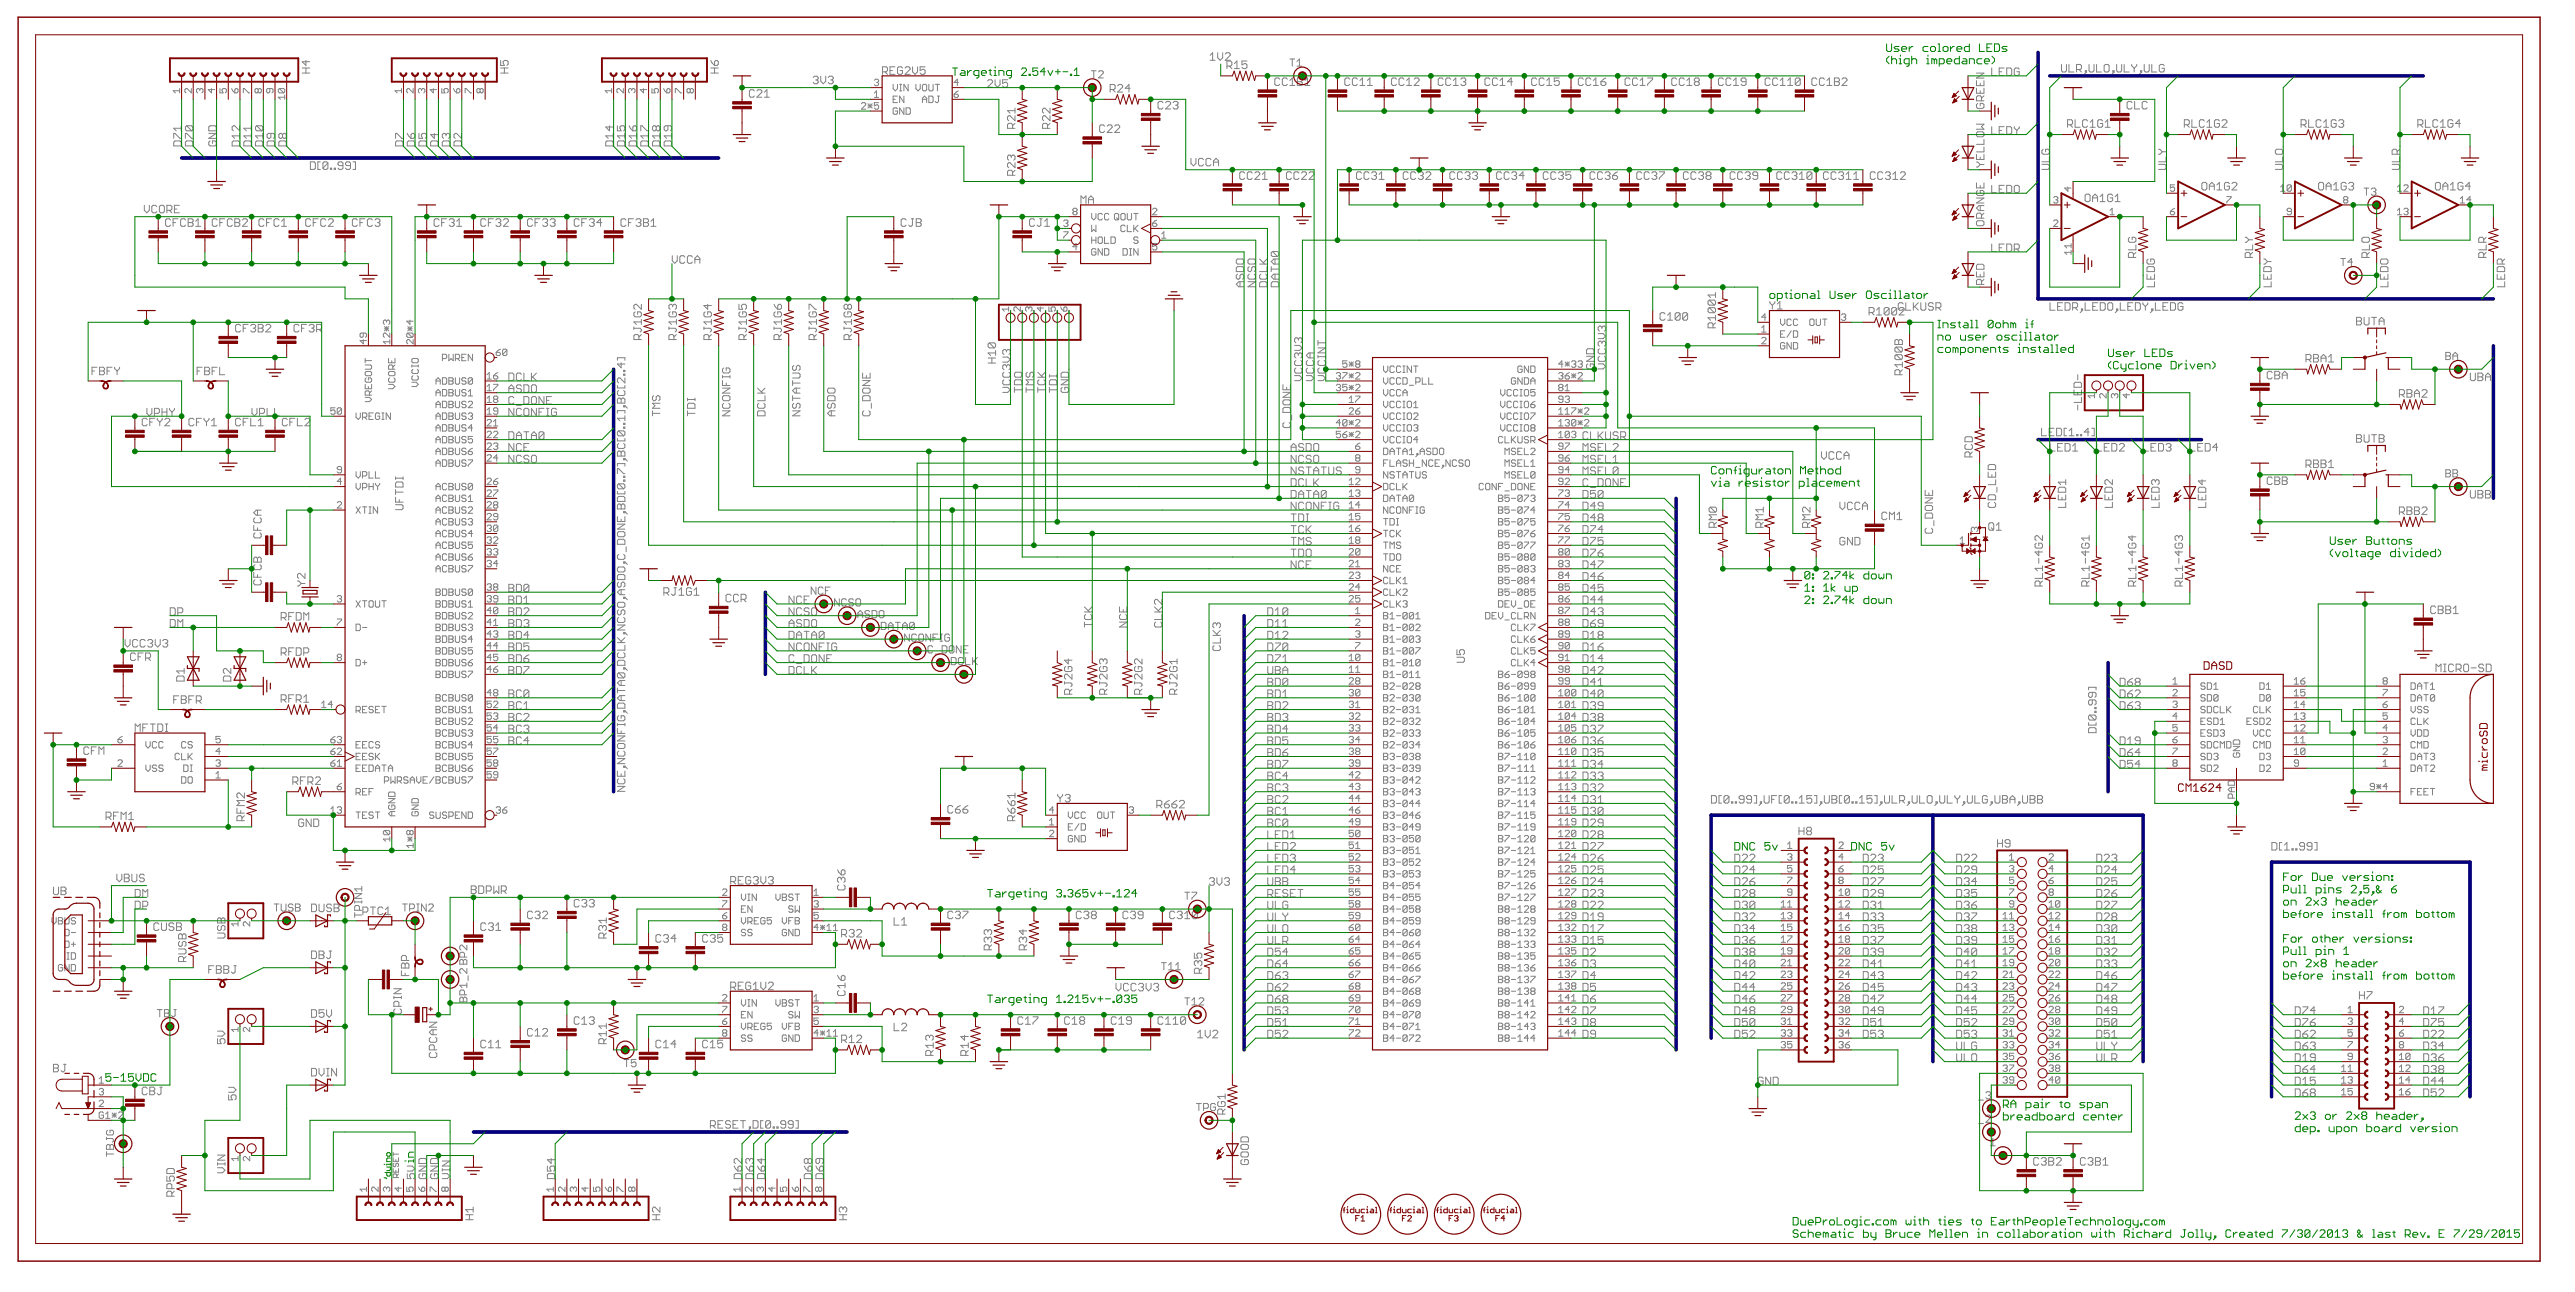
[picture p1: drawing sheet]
<svg xmlns="http://www.w3.org/2000/svg" width="830mm" height="417mm" viewBox="0 0 830 417" stroke-linecap="round" stroke-linejoin="round" font-family="sans-serif">
<g fill="none" stroke="#808080" stroke-width=".32">
<path d="M98.7 19.5v1.6l-1.2-1.2h2.4M161.5 19.5v1.6h1.2l-.4-.8v-.4l.4-.4h.8l.4 .4v.8l-.4 .4M229.2 19.5l1.2 1.6M230.4 19.9l.4-.4h.4l.4 .4v.8l-.4 .4h-.8zM390.3 17.8l.8-.8v2.4M390.3 19.4h1.6M392.7 17v1.6l.8 .8 .8-.8v-1.6M395.1 17.4l.4-.4h.8l.4 .4v.4l-1.6 1.6h1.6M402.1 19.7h-1.6v1.2l.8-.4h.4l.4 .4v.8l-.4 .4h-.8l-.4-.4M416 19h1.5M416.8 19v2.3M418.3 19.8l.8-.8v2.3"/>
<path d="M57.9 29.3h-2l.7 .7M57.9 28.6v1.4M61.7 28.6v1.4l-1.4-1.4-.7 .3v.7l.4 .4M64.4 28.9l-.3-.3-.7 .3v.7l.3 .4M64.4 28.9l.4-.3 .7 .3v.7l-.4 .4M64.4 28.9v.4M68.2 28.6v1.4l-1-1.1h2M70.9 28.6v1.4h1.1l-.4-.7v-.4l.4-.3h.6l.4 .3v.7l-.4 .4M74.7 28.6l1 1.4M75.7 28.9l.4-.3 .7 .3v.7l-.4 .4h-.7zM78.5 30v-1.4h.3l1.4 1.4h.3M83.2 28.9l-.3-.3-.7 .3v.7l.4 .4 .6-.4"/>
<path d="M83.2 28.9l.4-.3 .7 .3v.7l-.4 .4-.7-.4M83.2 28.9v.7M87 28.6v1l-.3 .4-.7-.4v-.7l.3-.3h1.4l.4 .3v.7l-.4 .4M90.1 28.6h1.4l.3 .3v.7l-.3 .4M90.1 28.6l-.4 .3v.7l.4 .4h1.4M90.1 28.6l1.4 1.4M91.8 31.3h-2.1l.7 .7M91.8 30.6v1.4M97.5 23.6h2.4M97.5 21.9h2.4M98.7 21.9v1.7M129.5 29.3h-2.1l.7 .7"/>
<path d="M129.5 28.6v1.4M133.2 28.6v1.4l-1.3-1.4-.7 .3v.7l.3 .4M136 28.9l-.4-.3-.7 .3v.7l.4 .4M136 28.9l.3-.3 .7 .3v.7l-.3 .4M136 28.9v.4M139.7 28.6v1.4l-1-1.1h2.1M142.5 28.6v1.4h1l-.3-.7v-.4l.3-.3h.7l.3 .3v.7l-.3 .4M146.2 28.6l1.1 1.4M147.3 28.9l.3-.3 .7 .3v.7l-.3 .4h-.7zM150 30v-1.4h.3l1.4 1.4h.4M154.8 28.9l-.3-.3-.7 .3v.7l.3 .4 .7-.4M154.8 28.9l.4-.3 .6 .3v.7l-.3 .4-.7-.4"/>
<path d="M154.8 28.9v.7M161.5 23.6h2.4M161.5 21.9h2.4M162.7 21.9v1.7M197.3 29.3h-2.1l.7 .7M197.3 28.6v1.4M201 28.6v1.4l-1.4-1.4-.7 .3v.7l.4 .4M203.8 28.9l-.4-.3-.7 .3v.7l.4 .4M203.8 28.9l.3-.3 .7 .3v.7l-.4 .4M203.8 28.9v.4M207.5 28.6v1.4l-1-1.1h2.1M210.2 28.6v1.4h1.1l-.4-.7 .4-.7h.7l.3 .3v.7l-.3 .4"/>
<path d="M214 28.6l1.1 1.4M215.1 28.9l.3-.3 .7 .3v.7l-.4 .4h-.6zM217.8 30v-1.4h.3l1.4 1.4h.4M222.6 28.9l-.4-.3-.6 .3v.7l.3 .4 .7-.4M222.6 28.9l.3-.3 .7 .3v.7l-.3 .4-.7-.4M222.6 28.9v.7M229.2 23.6h2.4M229.2 21.9h2.4M230.4 21.9v1.7M243.3 29.3l-.4-.4h-.8l-.4 .4v1.6l.4 .4h.8l.4-.4M244.1 29.3l.4-.4h.8l.4 .4v.4l-1.6 1.6h1.6M246.5 31.3h1.6"/>
<path d="M246.5 29.7l.8-.8v2.4M262.3 25l.4-.4h.8l.4 .4v.4l-.4 .4M263.1 25.8h.4M263.5 25.8l.4 .4v.4l-.4 .4h-.8l-.4-.4M264.7 24.6v1.6l.8 .8 .8-.8v-1.6M267.1 25l.4-.4h.8l.4 .4v.4l-.4 .4M267.9 25.8h.4M268.3 25.8l.4 .4v.4l-.4 .4h-.8l-.4-.4M277.8 33.5l.4-.4h.6l.4 .4v.3l-1.4 1.4h1.4M279.9 33.5l1.4 1.3M279.9 34.1h1.4M280.6 33.5v1.3"/>
<path d="M281.3 33.5l-1.4 1.3M282 25.9l.3-.4h.7l.4 .4-.4 .7M282 30l.7-.7v2.1M282 31.4h1.4M282.7 26.6h.3M283 26.6l.4 .3v.4l-.4 .3h-.7l-.3-.3M283.4 33.1h-1.4v1l.7-.3 .7 .3v.7l-.4 .4h-.7l-.3-.4M284.6 23.2h1.2l.4-.4v-.9l-.4-.4h-1.2v2.5M285.4 23.2l.8 .8M287 22.8h.8M288 27.2v1.4l.7 .7 .7-.7v-1.4M288 32h.7"/>
<path d="M288.6 21.5h-1.6v2.5h1.6M289.4 35.1l-.3-.3h-.7l-.4 .3v1.4l.4 .4h.7l.3-.4v-.7h-.7M289.4 31h-1.4v2.1h1.4M290.1 29.3h.7M290.1 27.2h.7M290.5 27.2v2.1M291.1 21.9l-.4-.4h-.8l-.4 .4v1.7l.4 .4h.8l.4-.4v-.8h-.8M291.5 31v2.1l-1.4-2.1v2.1M291.5 34.8v2.1l-1.4-2.1v2.1M291.9 21.9l.4-.4h.8l.4 .4v.5l-1.6 1.6h1.6M292.2 34.8h1l.4 .3v1.4l-.4 .4h-1zM292.9 27.2v2.1l-1.4-2.1v2.1"/>
<path d="M294.3 21.5v1.7l.8 .8 .8-.8v-1.7M295.4 27.2v1.4l.7 .7 .7-.7v-1.4M297.5 32h1.4M297.5 33.1v-1.4l.7-.7 .7 .7v1.4M297.8 27.2h.7l.4 .4v1.3l-.4 .4h-.7l-.3-.4v-1.3zM298.3 21.5h-1.6v1.3l.8-.4h.4l.4 .4v.8l-.4 .4h-.8l-.4-.4M299.6 27.2v1.7l.3 .4h.7l.3-.4v-1.7M299.6 31h1l.3 .3v1.4l-.3 .4h-1zM301.6 27.2h1.4M302.3 31h.7M302.3 27.2v2.1M302.7 31v1.7l-.4 .4h-.3l-.4-.4"/>
<path d="M307.7 30.4h1l.4 .7-.4 .3h-.7l-.3-.3zM309.1 26.6h-1.4l1-1.1v2.1M309.1 29.3l-1.4 1.1M318.5 26.1l.4-.4h.8l.4 .4v.4l-1.6 1.6h1.6M320.9 25.7v1.6l.8 .8 .8-.8v-1.6M325 25.7h-1.7v1.2l.8-.4h.4l.5 .4v.8l-.5 .4h-.8l-.4-.4M327.3 37.3v1.6l-1.6-1.6h-.4l-.4 .4v.8l.4 .4M327.3 39.8l-.8 .8M327.3 34.9v1.6M327.3 35.7h-2.4l.8 .8M338.6 34.9v1.6l-1.6-1.6h-.4l-.4 .4v.8l.4 .4M338.6 37.3v1.6l-1.6-1.6h-.4l-.4 .4v.8l.4 .4"/>
<path d="M338.6 39.8l-.8 .8M352 22.8h1.5M352.7 22.8v2.3M354.3 23.2l.3-.4h.8l.4 .4v.4l-1.5 1.5h1.5M358 28.9h1.2l.4-.4v-.8l-.4-.4h-1.2v2.4M358.8 28.9l.8 .8M360.4 27.7l.4-.4h.9l.4 .4v.4l-1.7 1.6h1.7M364.5 28.5h-1.6l1.2-1.2v2.4M375.1 33.1l-.4-.4h-.8l-.4 .4v1.6l.4 .4h.8l.4-.4M375.9 33.1l.4-.4h.8l.4 .4v.4l-1.6 1.6h1.6M378.3 33.1l.4-.4h.8l.4 .4v.4l-.4 .4M379.1 33.9h.4"/>
<path d="M379.5 33.9l.4 .4v.4l-.4 .4h-.8l-.4-.4M395.7 21.3h1.2l.4-.4v-.8l-.4-.4h-1.2v2.4M396.5 21.3l.8 .8M398.1 20.5l.8-.8v2.4M398.1 22.1h1.6M412.7 25.5l-.4-.4h-.8l-.4 .4v1.7l.4 .4h.8l.4-.4M415.2 25.5l-.4-.4h-.8l-.4 .4v1.7l.4 .4h.8l.4-.4M416 27.6h1.6M416 26l.8-.9v2.5M418.3 21.3h1.5M418.4 25.1h1.2l.4 .4v.5l-.4 .4 .4 .4v.4l-.4 .4h-1.2zM418.4 26.4h1.2"/>
<path d="M420.8 27.6h1.6M420.8 26l.8-.9v2.5M435.3 25.5l-.4-.4h-.8l-.4 .4v1.7l.4 .4h.8l.4-.4M437.7 25.5l-.4-.4h-.8l-.4 .4v1.7l.4 .4h.8l.4-.4M438.6 27.6h1.6M438.6 26l.8-.9v2.5M441 27.6h1.6M441 26l.8-.9v2.5M450.4 25.5l-.4-.4h-.8l-.4 .4v1.7l.4 .4h.8l.4-.4M452.8 25.5l-.4-.4h-.8l-.4 .4v1.7l.4 .4h.8l.4-.4M453.6 27.6h1.6M453.6 26l.8-.9v2.5"/>
<path d="M456.1 25.5l.4-.4h.8l.4 .4v.5l-1.6 1.6h1.6M465.4 25.5l-.4-.4h-.8l-.4 .4v1.7l.4 .4h.8l.4-.4M467.9 25.5l-.4-.4h-.8l-.4 .4v1.7l.4 .4h.8l.4-.4M468.7 27.6h1.6M468.7 26l.8-.9v2.5M471.1 25.5l.4-.4h.8l.4 .4v.5l-.4 .4M471.9 26.4h.4M472.3 26.4l.4 .4v.4l-.4 .4h-.8l-.4-.4M480.5 25.5l-.4-.4h-.8l-.4 .4v1.7l.4 .4h.8l.4-.4M482.9 25.5l-.4-.4h-.8l-.4 .4v1.7l.4 .4h.8l.4-.4M483.7 27.6h1.7M483.7 26l.8-.9v2.5"/>
<path d="M487.8 26.4h-1.6l1.2-1.3v2.5M495.6 25.5l-.4-.4h-.8l-.4 .4v1.7l.4 .4h.8l.4-.4M498 25.5l-.4-.4h-.8l-.4 .4v1.7l.4 .4h.8l.4-.4M498.8 27.6h1.6M498.8 26l.8-.9v2.5M502.9 25.1h-1.7v1.3l.9-.4h.4l.4 .4v.8l-.4 .4h-.9l-.4-.4M510.6 25.5l-.4-.4h-.8l-.4 .4v1.7l.4 .4h.8l.4-.4M513.1 25.5l-.4-.4h-.8l-.4 .4v1.7l.4 .4h.8l.4-.4M513.9 27.6h1.6M513.9 26l.8-.9v2.5M516.3 26.4h1.2l.4 .4v.4l-.4 .4h-.8l-.4-.4zM517.9 25.1l-1.6 1.3"/>
<path d="M525.7 25.5l-.4-.4h-.8l-.4 .4v1.7l.4 .4h.8l.4-.4M528.1 25.5l-.4-.4h-.8l-.4 .4v1.7l.4 .4h.8l.4-.4M528.9 27.6h1.6M528.9 26l.8-.9v2.5M531.4 25.1h1.6v.4l-1.6 1.7v.4M540.7 25.5l-.4-.4h-.8l-.4 .4v1.7l.4 .4h.8l.4-.4M543.2 25.5l-.4-.4h-.8l-.4 .4v1.7l.4 .4h.8l.4-.4M544 27.6h1.6M544 26l.8-.9v2.5M546.8 26.4l-.4 .4v.4l.4 .4h.8l.4-.4v-.4l-.4-.4M546.8 26.4l-.4-.4v-.5l.4-.4h.8l.4 .4v.5l-.4 .4M546.8 26.4h.8"/>
<path d="M555.8 25.5l-.4-.4h-.8l-.4 .4v1.7l.4 .4h.8l.4-.4M558.2 25.5l-.4-.4h-.8l-.4 .4v1.7l.4 .4h.8l.4-.4M559.1 27.6h1.6M559.1 26l.8-.9v2.5M563.1 26.4h-1.2l-.4-.4v-.5l.4-.4h.8l.4 .4v1.7l-.4 .4h-.8l-.4-.4M570.9 25.5l-.4-.4h-.8l-.4 .4v1.7l.4 .4h.8l.4-.4M573.3 25.5l-.4-.4h-.8l-.4 .4v1.7l.4 .4h.8l.4-.4M574.1 27.6h1.6M574.1 26l.8-.9v2.5M576.5 27.6h1.6M576.5 26l.8-.9v2.5M580.6 25.5l-.4-.4h-.8l-.4 .4v1.7"/>
<path d="M580.6 25.5v1.7l-.4 .4h-.8l-.4-.4M580.6 25.5l-1.6 1.7M585.9 25.5l-.4-.4h-.8l-.4 .4v1.7l.4 .4h.8l.4-.4M588.4 25.5l-.4-.4h-.8l-.4 .4v1.7l.4 .4h.8l.4-.4M589.2 27.6h1.6M589.2 26l.8-.9v2.5M591.6 25.1h1.2l.4 .4v.5l-.4 .4 .4 .4v.4l-.4 .4h-1.2zM591.6 26.4h1.2M594 25.5l.4-.4h.8l.5 .4v.5l-1.7 1.6h1.7M637.4 23.6h2.4l-2.4 1.6h2.4M637.4 26v1.6h2.4v-1.6M637.4 28.4v1.7h2.4v-1.7"/>
<path d="M637.8 33.3l-.4 .4v.8l.4 .4h1.6l.4-.4v-.8l-.4-.4h-.8v.8M638.6 26.8v.8M638.6 29.3v.8M639 32.5v-1.2l-.4-.4h-.8l-.4 .4v1.2h2.4M639.8 30.9l-.8 .8M642.3 21.9v2.4h1.6M644.7 23.1h.8M646.3 21.9h-1.6v2.4h1.6M647.2 21.9h1.2l.4 .4v1.6l-.4 .4h-1.2zM651.2 22.3l-.4-.4h-.8l-.4 .4v1.6l.4 .4h.8l.4-.4v-.8h-.8M664.8 20.8v2l.4 .4h.8l.4-.4v-2M667.2 20.8v2.4h1.6"/>
<path d="M669.2 38.6v2.4h1.6M669.7 22.4h1.2l.4-.4v-.8l-.4-.4h-1.2v2.4M670.5 22.4l.8 .8M672.5 22.8h.4v.4h-.4zM672.9 23.2l-.8 .8M673.2 39l-.4-.4h-.8l-.4 .4v1.6l.4 .4h.8l.4-.4M673.7 20.8v2l.4 .4h.8l.4-.4v-2M674.1 39.4l.8-.8v2.4M676.1 20.8v2.4h1.7M678.1 39l-.4-.4h-.8l-.4 .4v1.6l.4 .4h.8l.4-.4v-.8h-.8M678.6 21.2l.4-.4h.8l.4 .4v1.6l-.4 .4h-.8l-.4-.4zM678.9 39.4l.8-.8v2.4"/>
<path d="M681.4 22.8h.4v.4h-.4zM681.8 23.2l-.8 .8M682.6 20.8v2l.4 .4h.8l.4-.4v-2M685 20.8v2.4h1.6M687.5 20.8v.4l.8 .8M687.6 33.1l-.4-.4h-.8l-.4 .4v1.6l.4 .4h.8l.4-.4M688.3 22v1.2M688.4 32.7v2.4h1.6M689.1 20.8v.4l-.8 .8M690.3 22.8h.4v.4h-.4zM690.7 23.2l-.8 .8M691.5 20.8v2l.4 .4h.8l.4-.4v-2"/>
<path d="M692.5 33.1l-.4-.4h-.8l-.4 .4v1.6l.4 .4h.8l.4-.4M693.9 20.8v2.4h1.7M698 21.2l-.4-.4h-.8l-.4 .4v1.6l.4 .4h.8l.4-.4v-.8h-.8M706.9 38.6v2.4h1.6M710.9 39l-.4-.4h-.8l-.4 .4v1.6l.4 .4h.8l.4-.4M711.7 39.4l.8-.8v2.4M715.8 39l-.4-.4h-.8l-.4 .4v1.6l.4 .4h.8l.4-.4v-.8h-.8M716.6 39l.4-.4h.8l.4 .4v.4l-1.6 1.6h1.6M744.5 38.6v2.4h1.6M748.6 39l-.4-.4h-.8l-.4 .4v1.6l.4 .4h.8l.4-.4M749.4 39.4l.8-.8v2.4M753.4 39l-.4-.4h-.8l-.4 .4v1.6l.4 .4h.8l.4-.4v-.8h-.8"/>
<path d="M754.2 39l.4-.4h.8l.4 .4v.4l-.4 .4M755 39.8h.4M755.4 39.8l.4 .4v.4l-.4 .4h-.8l-.4-.4M782.2 38.6v2.4h1.6M786.2 39l-.4-.4h-.8l-.4 .4v1.6l.4 .4h.8l.4-.4M787 39.4l.8-.8v2.4M791.1 39l-.4-.4h-.8l-.4 .4v1.6l.4 .4h.8l.4-.4v-.8h-.8M793.5 39.8h-1.6l1.2-1.2v2.4M56 44.6v-1.6h.4l1.6 1.6h.4M56 45.8l.4-.4h1.6l.4 .4v1.3h-2.4zM58.4 40.6v1.6M58.4 41.4h-2.4l.8 .8"/>
<path d="M59.8 45.8l.4-.4h1.6l.4 .4v1.3h-2.4zM59.8 44.6v-1.6h.4l1.6 1.6h.4M60.2 40.6l-.4 .4v.8l.4 .4h1.6M60.2 40.6h1.6l.4 .4v.8l-.4 .4M60.2 40.6l1.6 1.6M67.3 43h2.4l-2.4 1.6h2.4M67.7 45.4l-.4 .4v.9l.4 .4h1.6l.4-.4v-.9l-.4-.4h-.8v.8M67.7 40.6h1.6l.4 .4v1.2h-2.4v-1.2zM74.9 45.8l.4-.4h1.6l.4 .4v1.3h-2.4zM77.3 40.6v1.6l-1.6-1.6h-.4l-.4 .4v.8l.4 .4M77.3 43v1.6M77.3 43.8h-2.4l.8 .8"/>
<path d="M78.6 45.8l.4-.4h1.6l.4 .4v1.3h-2.4zM81 41.4h-2.4l.8 .8M81 43.8h-2.4l.8 .8M81 40.6v1.6M81 43v1.6M82.4 45.8l.4-.4h1.6l.4 .4v1.3h-2.4zM82.8 40.6l-.4 .4v.8l.4 .4h1.6M82.8 40.6h1.6l.4 .4v.8l-.4 .4M82.8 40.6l1.6 1.6M84.8 43v1.6M84.8 43.8h-2.4l.8 .8M86.1 45.8l.5-.4h1.6l.4 .4v1.3h-2.5z"/>
<path d="M87.4 43v1.2l-.4 .4h-.4l-.5-.4v-.8l.5-.4h1.6l.4 .4v.8l-.4 .4M89.9 45.8l.4-.4h1.6l.4 .4v1.3h-2.4zM91.1 43.4l-.4-.4h-.4l-.4 .4v.8l.4 .4h.4l.4-.4M91.1 43.4l.4-.4h.4l.4 .4v.8l-.4 .4h-.4l-.4-.4M91.1 43.4v.8M100.1 52.2h1.2l.4 .4v1.6l-.4 .4h-1.2zM103.3 52.2h-.8v2.4h.8M105.7 52.6v1.6l-.4 .4h-.8l-.4-.4M105.7 52.6l-.4-.4h-.8l-.4 .4v1.6M105.7 52.6l-1.6 1.6M106.6 54.2h.4v.4h-.4zM107.8 54.2h.4v.4h-.4z"/>
<path d="M110.6 53.4h-1.2l-.4-.4v-.4l.4-.4h.8l.4 .4v1.6l-.4 .4h-.8l-.4-.4M113 53.4h-1.2l-.4-.4v-.4l.4-.4h.8l.4 .4v1.6l-.4 .4h-.8l-.4-.4M113.8 52.2h.8v2.4h-.8M127.6 45.8l.4-.4h1.6l.4 .4v1.3h-2.4zM127.6 44.6v-1.6h.4l1.6 1.6h.4M131.3 43l1.2 1.6M131.3 45.8l.4-.4h1.6l.5 .4v1.3h-2.5zM132.5 43.4l.4-.4h.4l.5 .4v.8l-.5 .4h-.8zM135.1 43v1.6h1.2l-.4-1.2 .4-.4h.8l.4 .4v.8l-.4 .4M135.5 45.4h1.6l.4 .4v1.3h-2.4v-1.3zM139.3 45.4h1.6l.4 .4v1.3h-2.4v-1.3zM140.1 43v1.6l-1.2-1.2h2.4"/>
<path d="M142.6 45.8l.4-.4h1.7l.4 .4v1.3h-2.5zM143.8 43.4l.5-.4h.4l.4 .4v.8l-.4 .4M143.8 43.4l-.4-.4h-.4l-.4 .4v.8l.4 .4M143.8 43.4v.4M146.4 45.8l.4-.4h1.6l.4 .4v1.3h-2.4zM148.8 43v1.6l-1.6-1.6h-.4l-.4 .4v.8l.4 .4M195.3 45.8l.4-.4h1.7l.4 .4v1.3h-2.5zM196.6 40.6v1.6l-1.3-1.2h2.5M197.8 43.8h-2.5l.9 .8M197.8 43v1.6M199.1 40.6v1.6h1.2l-.4-.8v-.4l.4-.4h.8l.4 .4v.8l-.4 .4M199.5 45.4h1.6l.4 .4v1.3h-2.4v-1.3z"/>
<path d="M201.5 43v1.6M201.5 43.8h-2.4l.8 .8M202.9 40.6l1.2 1.6M203.3 45.4h1.6l.4 .4v1.3h-2.4v-1.3zM204.1 41l.4-.4h.4l.4 .4v.8l-.4 .4h-.8zM205.3 43.8h-2.4l.8 .8M205.3 43v1.6M206.7 45.8l.4-.4h1.6l.4 .4v1.3h-2.4zM206.7 42.2v-1.6h.4l1.6 1.6h.4M209.1 43.8h-2.4l.8 .8M209.1 43v1.6M210.4 45.8l.4-.4h1.6l.4 .4v1.3h-2.4z"/>
<path d="M211.6 41v.8M211.6 41l.4-.4h.4l.4 .4v.8l-.4 .4h-.4l-.4-.4M211.6 41l-.4-.4h-.4l-.4 .4v.8l.4 .4h.4l.4-.4M212.8 43v1.6M212.8 43.8h-2.4l.8 .8M214.2 45.8l.4-.4h1.6l.4 .4v1.3h-2.4zM215.4 40.6v1.2l-.4 .4h-.4l-.4-.4v-.8l.4-.4h1.6l.4 .4v.8l-.4 .4M216.6 43.8h-2.4l.8 .8M216.6 43v1.6M326.1 50.4l-.4-.4h-.4l-.4 .4v.8l.4 .4M326.1 50.4l.4-.4h.4l.4 .4v.8l-.4 .4M326.1 50.4v.4"/>
<path d="M326.5 41.4v-1.2l-.4-.4h-.8l-.4 .4v1.2h2.4M326.5 56.5v-1.2l-.4-.4h-.8l-.4 .4v1.2h2.4M327.3 52.5v1.6l-1.6-1.6h-.4l-.4 .4v.8l.4 .4M327.3 54.9l-.8 .8M337.8 41.4v-1.2l-.4-.4h-.8l-.4 .4v1.2h2.4M356.2 40.7l-.4-.4h-.8l-.4 .4v1.6l.4 .4h.8l.4-.4M357.1 40.7l.4-.4h.8l.4 .4v.4l-1.6 1.6h1.6M359.5 40.7l.4-.4h.8l.4 .4v.4l-1.6 1.6h1.6M384.1 51.1v1.6l.8 .8 .8-.8v-1.6M388.1 51.5l-.4-.4h-.8l-.4 .4v1.6l.4 .4h.8l.4-.4M390.5 51.5l-.4-.4h-.8l-.4 .4v1.6l.4 .4h.8l.4-.4M391.4 52.3h1.6"/>
<path d="M391.4 53.5v-1.6l.8-.8 .8 .8v1.6M401.4 55.8l-.4-.4h-.8l-.4 .4v1.6l.4 .4h.8l.4-.4M403.9 55.8l-.4-.4h-.8l-.4 .4v1.6l.4 .4h.8l.4-.4M404.7 55.8l.4-.4h.8l.4 .4v.4l-1.6 1.6h1.6M407.1 57.8h1.6M407.1 56.2l.8-.8v2.4M416.5 55.8l-.4-.4h-.8l-.4 .4v1.6l.4 .4h.8l.4-.4M418.9 55.8l-.4-.4h-.8l-.4 .4v1.6l.4 .4h.8l.4-.4M419.7 55.8l.4-.4h.8l.4 .4v.4l-1.6 1.6h1.6M422.2 55.8l.4-.4h.8l.4 .4v.4l-1.6 1.6h1.6M439.1 55.8l-.4-.4h-.8l-.4 .4v1.6l.4 .4h.8l.4-.4M441.5 55.8l-.4-.4h-.8l-.4 .4v1.6l.4 .4h.8l.4-.4"/>
<path d="M442.3 55.8l.4-.4h.8l.4 .4v.4l-.4 .4M443.1 56.6h.4M443.5 56.6l.4 .4v.4l-.4 .4h-.8l-.4-.4M444.8 57.8h1.6M444.8 56.2l.8-.8v2.4M454.2 55.8l-.5-.4h-.8l-.4 .4v1.6l.4 .4h.8l.5-.4M456.6 55.8l-.4-.4h-.8l-.4 .4v1.6l.4 .4h.8l.4-.4M457.4 55.8l.4-.4h.8l.4 .4v.4l-.4 .4M458.2 56.6h.4M458.6 56.6l.4 .4v.4l-.4 .4h-.8l-.4-.4M459.8 55.8l.4-.4h.8l.4 .4v.4l-1.6 1.6h1.6M469.2 55.8l-.4-.4h-.8l-.4 .4v1.6l.4 .4h.8l.4-.4"/>
<path d="M471.6 55.8l-.4-.4h-.8l-.4 .4v1.6l.4 .4h.8l.4-.4M472.5 55.8l.4-.4h.8l.4 .4v.4l-.4 .4M473.3 56.6h.4M473.7 56.6l.4 .4v.4l-.4 .4h-.8l-.4-.4M474.9 55.8l.4-.4h.8l.4 .4v.4l-.4 .4M475.7 56.6h.4M476.1 56.6l.4 .4v.4l-.4 .4h-.8l-.4-.4M484.3 55.8l-.4-.4h-.8l-.4 .4v1.6l.4 .4h.8l.4-.4M486.7 55.8l-.4-.4h-.8l-.4 .4v1.6l.4 .4h.8l.4-.4M487.5 55.8l.4-.4h.8l.4 .4v.4l-.4 .4M488.3 56.6h.4M488.7 56.6l.4 .4v.4l-.4 .4h-.8l-.4-.4"/>
<path d="M491.6 56.6h-1.7l1.3-1.2v2.4M499.3 55.8l-.4-.4h-.8l-.4 .4v1.6l.4 .4h.8l.4-.4M501.8 55.8l-.4-.4h-.9l-.4 .4v1.6l.4 .4h.9l.4-.4M502.6 55.8l.4-.4h.8l.4 .4v.4l-.4 .4M503.4 56.6h.4M503.8 56.6l.4 .4v.4l-.4 .4h-.8l-.4-.4M506.6 55.4h-1.6v1.2l.8-.4h.4l.4 .4v.8l-.4 .4h-.8l-.4-.4M514.4 55.8l-.4-.4h-.8l-.4 .4v1.6l.4 .4h.8l.4-.4M516.8 55.8l-.4-.4h-.8l-.4 .4v1.6l.4 .4h.8l.4-.4M517.6 55.8l.4-.4h.8l.4 .4v.4l-.4 .4M518.4 56.6h.4M518.8 56.6l.4 .4v.4l-.4 .4h-.8l-.4-.4"/>
<path d="M520.1 56.6h1.2l.4 .4v.4l-.4 .4h-.8l-.4-.4zM521.7 55.4l-1.6 1.2M529.5 55.8l-.4-.4h-.8l-.4 .4v1.6l.4 .4h.8l.4-.4M531.9 55.8l-.4-.4h-.8l-.4 .4v1.6l.4 .4h.8l.4-.4M532.7 55.8l.4-.4h.8l.4 .4v.4l-.4 .4M533.5 56.6h.4M533.9 56.6l.4 .4v.4l-.4 .4h-.8l-.4-.4M535.1 55.4h1.6v.4l-1.6 1.6v.4M544.5 55.8l-.4-.4h-.8l-.4 .4v1.6l.4 .4h.8l.4-.4M546.9 55.8l-.4-.4h-.8l-.4 .4v1.6l.4 .4h.8l.4-.4M547.8 55.8l.4-.4h.8l.4 .4v.4l-.4 .4M548.6 56.6h.4"/>
<path d="M549 56.6l.4 .4v.4l-.4 .4h-.8l-.4-.4M550.6 56.6l-.4-.4v-.4l.4-.4h.8l.4 .4v.4l-.4 .4M550.6 56.6l-.4 .4v.4l.4 .4h.8l.4-.4v-.4l-.4-.4M550.6 56.6h.8M559.6 55.8l-.4-.4h-.8l-.4 .4v1.6l.4 .4h.8l.4-.4M562 55.8l-.4-.4h-.8l-.4 .4v1.6l.4 .4h.8l.4-.4M562.8 55.8l.4-.4h.8l.4 .4v.4l-.4 .4M563.6 56.6h.4M564 56.6l.4 .4v.4l-.4 .4h-.8l-.4-.4M566.9 56.6h-1.2l-.4-.4v-.4l.4-.4h.8l.4 .4v1.6l-.4 .4h-.8l-.4-.4M574.6 55.8l-.4-.4h-.8l-.4 .4v1.6l.4 .4h.8l.4-.4M577.1 55.8l-.4-.4h-.8l-.4 .4v1.6l.4 .4h.8l.4-.4"/>
<path d="M577.9 55.8l.4-.4h.8l.4 .4v.4l-.4 .4M578.7 56.6h.4M579.1 56.6l.4 .4v.4l-.4 .4h-.8l-.4-.4M580.3 57.8h1.6M580.3 56.2l.8-.8v2.4M584.3 55.8l-.4-.4h-.8l-.4 .4v1.6M584.3 55.8v1.6l-.4 .4h-.8l-.4-.4M584.3 55.8l-1.6 1.6M589.7 55.8l-.4-.4h-.8l-.4 .4v1.6l.4 .4h.8l.4-.4M592.1 55.8l-.4-.4h-.8l-.4 .4v1.6l.4 .4h.8l.4-.4M592.9 55.8l.4-.4h.8l.5 .4v.4l-.5 .4M593.7 56.6h.4"/>
<path d="M594.1 56.6l.5 .4v.4l-.5 .4h-.8l-.4-.4M595.4 56.2l.8-.8v2.4M595.4 57.8h1.6M597.8 57.8h1.6M597.8 56.2l.8-.8v2.4M604.8 55.8l-.4-.4h-.8l-.4 .4v1.6l.4 .4h.8l.4-.4M607.2 55.8l-.4-.4h-.8l-.4 .4v1.6l.4 .4h.8l.4-.4M608 55.8l.4-.4h.8l.4 .4v.4l-.4 .4M608.8 56.6h.4M609.2 56.6l.4 .4v.4l-.4 .4h-.8l-.4-.4M610.4 57.8h1.7M610.4 56.2l.9-.8v2.4"/>
<path d="M612.9 55.8l.4-.4h.8l.4 .4v.4l-1.6 1.6h1.6M637.4 59v1.6h2.4v-1.6M637.4 49.8v1.6h2.4v-1.6M637.4 52.3h.4l.8 .8M637.4 40h2.4l-.8 .9 .8 .8h-2.4M637.8 42.5h1.6l.4 .4v.8l-.4 .4h-1.6l-.4-.4v-.8zM638.6 50.6v.8M638.6 59.8v.8M638.6 53.1l-.8 .8h-.4M638.6 53.1h1.2M639.8 44.9v1.6h-2.4M639.8 47.4v1.6h-2.4"/>
<path d="M642.3 40.9v2.4h1.6M642.3 59.8v2.4h1.6M644.7 42.1h.8M646.3 40.9h-1.6v2.4h1.6M646.3 59.8h-1.6v2.4h1.6M647.2 40.9h1.2l.4 .4v1.6l-.4 .4h-1.2zM647.2 59.8h1.2l.4 .4v1.6l-.4 .4h-1.2zM649.6 40.9v.4l.8 .8M650.4 42.1v1.2M651.2 40.9v.4l-.8 .8M658.5 53h2l.4 .4v.8l-.4 .4h-2M658.9 48.1l-.4 .4v.8l.4 .4h1.6l.4-.4v-.8l-.4-.4h-.8v.8"/>
<path d="M660.9 50.6v1.6h-2.4M666.8 40.2h1.2l.4-.4v-.8l-.4-.4h-1.2v2.4M667.6 40.2l.8 .8M674.1 41h1.6M678.9 41h1.6M696.2 53h2l.4 .4v.8l-.4 .4h-2M696.2 48.1h.4l.8 .8M697.4 48.9h1.2M697.4 48.9l-.8 .8h-.4M698.6 50.6v1.6h-2.4M701.3 59.6h-1.4v1l1.1-.3 .3 .3v.7l-.3 .4h-.7l-.4-.4M704.4 40.2h1.3l.4-.4v-.8l-.4-.4h-1.3v2.4"/>
<path d="M705.3 40.2l.8 .8M710.5 58.8h.8l.4 .4v1.6l-.4 .5h-.8l-.4-.5v-1.6zM711.7 41h1.6M714.9 59.6l.9-.8v2.5M719 59.2l-.4-.4h-.8l-.4 .4v1.6l.4 .5h.8l.4-.5v-.8h-.8M719.8 59.2l.4-.4h.8l.4 .4v.4l-1.6 1.7h1.6M733.8 48.5l.4-.4h1.6l.4 .4v.8l-.4 .4h-1.6l-.4-.4zM733.8 53h2l.4 .4v.8l-.4 .4h-2M736.2 50.6v1.6h-2.4M739 59.9l-.4-.3h-.7l-.3 .3v1.4M739 59.9v1.4l-.4 .4h-.7l-.3-.4M739 59.9l-1.4 1.4"/>
<path d="M742.1 40.2h1.2l.4-.4v-.8l-.4-.4h-1.2v2.4M742.9 40.2l.8 .8M748.2 58.8h.8l.4 .4v1.6l-.4 .5h-.8l-.4-.5v-1.6zM749.4 41h1.6M752.6 59.6l.8-.8v2.5M756.6 59.2l-.4-.4h-.8l-.4 .4v1.6l.4 .5h.8l.4-.5v-.8h-.8M757.4 59.2l.5-.4h.8l.4 .4v.4l-.4 .4M771.5 53h2l.4 .4v.8l-.4 .4h-2M773.1 49.7v-1.2l-.4-.4h-.8l-.4 .4v1.2h2.4M773.9 50.6v1.6h-2.4M773.9 48.1l-.8 .8M775.3 59.9l.3-.3h.7l.3 .3v.4l-1.3 1.4h1.3"/>
<path d="M779.8 40.2h1.2l.4-.4v-.8l-.4-.4h-1.2v2.4M780.6 40.2l.8 .8M785.8 58.8h.8l.4 .4v1.6l-.4 .5h-.8l-.4-.5v-1.6zM787 41h1.6M790.3 59.6l.8-.8v2.5M794.3 59.2l-.4-.4h-.8l-.4 .4v1.6l.4 .5h.8l.4-.5v-.8h-.8M46.5 66.2v1.6l.8 .8 .9-.8v-1.6M50.6 66.6l-.4-.4h-.8l-.4 .4v1.6l.4 .4h.8l.4-.4M51.8 66.2h.8l.4 .4v1.6l-.4 .4h-.8l-.4-.4v-1.6zM53.8 67.8h1.2l.4-.4v-.8l-.4-.4h-1.2v2.4M54.6 67.8l.8 .8M55 71l-.4-.5h-.8l-.4 .5v1.6l.4 .4h.8l.4-.4"/>
<path d="M55.8 71.8h.8M56.2 67.4h.8M57.4 70.5h-1.6v2.5M57.8 66.2h-1.6v2.4h1.6M59.9 71l-.4-.5h-.8l-.4 .5v1.6l.4 .4h.8l.4-.4M60.7 70.5h1.2l.4 .5v.4l-.4 .4 .4 .4v.4l-.4 .4h-1.2zM60.7 71.8h1.2M63.1 73h1.6M63.1 71.4l.8-.9v2.5M70.1 71l-.4-.5h-.8l-.4 .5v1.6l.4 .4h.8l.4-.4M70.9 71.8h.8M72.5 70.5h-1.6v2.5"/>
<path d="M74.9 71l-.4-.5h-.8l-.4 .5v1.6l.4 .4h.8l.4-.4M75.7 70.5h1.2l.4 .5v.4l-.4 .4 .4 .4v.4l-.4 .4h-1.2zM75.7 71.8h1.2M78.2 71l.4-.5h.8l.4 .5v.4l-1.6 1.6h1.6M85.1 71l-.4-.5h-.8l-.4 .5v1.6l.4 .4h.8l.4-.4M86 71.8h.8M87.6 70.5h-1.6v2.5M90 71l-.4-.5h-.8l-.4 .5v1.6l.4 .4h.8l.4-.4M90.8 73h1.6M90.8 71.4l.8-.9v2.5M100.2 71l-.4-.5h-.8l-.4 .5v1.6l.4 .4h.8l.4-.4M101 71.8h.8"/>
<path d="M102.6 70.5h-1.6v2.5M105.1 71l-.5-.5h-.8l-.4 .5v1.6l.4 .4h.8l.5-.4M105.9 71l.4-.5h.8l.4 .5v.4l-1.6 1.6h1.6M115.3 71l-.4-.5h-.9l-.4 .5v1.6l.4 .4h.9l.4-.4M116.1 71.8h.8M117.7 70.5h-1.6v2.5M120.1 71l-.4-.5h-.8l-.4 .5v1.6l.4 .4h.8l.4-.4M120.9 71l.4-.5h.8l.4 .5v.4l-.4 .4M121.7 71.8h.4M122.1 71.8l.4 .4v.4l-.4 .4h-.8l-.4-.4M141.6 71l-.4-.5h-.8l-.4 .5v1.6l.4 .4h.8l.4-.4M142.4 71.8h.8"/>
<path d="M144 70.5h-1.6v2.5M144.9 71l.4-.5h.8l.4 .5v.4l-.4 .4M145.7 71.8h.4M146.1 71.8l.4 .4v.4l-.4 .4h-.8l-.4-.4M147.3 73h1.6M147.3 71.4l.8-.9v2.5M156.7 71l-.4-.5h-.8l-.4 .5v1.6l.4 .4h.8l.4-.4M157.5 71.8h.8M159.1 70.5h-1.6v2.5M159.9 71l.4-.5h.8l.4 .5v.4l-.4 .4M160.7 71.8h.4M161.1 71.8l.4 .4v.4l-.4 .4h-.8l-.4-.4"/>
<path d="M162.3 71l.5-.5h.8l.4 .5v.4l-1.7 1.6h1.7M171.7 71l-.4-.5h-.8l-.4 .5v1.6l.4 .4h.8l.4-.4M172.6 71.8h.8M174.2 70.5h-1.6v2.5M175 71l.4-.5h.8l.4 .5v.4l-.4 .4M175.8 71.8h.4M176.2 71.8l.4 .4v.4l-.4 .4h-.8l-.4-.4M177.4 71l.4-.5h.8l.4 .5v.4l-.4 .4M178.2 71.8h.4M178.6 71.8l.4 .4v.4l-.4 .4h-.8l-.4-.4M186.8 71l-.4-.5h-.8l-.4 .5v1.6l.4 .4h.8l.4-.4M187.6 71.8h.8"/>
<path d="M189.2 70.5h-1.6v2.5M190 71l.4-.5h.8l.4 .5v.4l-.4 .4M190.8 71.8h.4M191.2 71.8l.4 .4v.4l-.4 .4h-.8l-.4-.4M194.1 71.8h-1.6l1.2-1.3v2.5M201.9 71l-.4-.5h-.8l-.4 .5v1.6l.4 .4h.8l.4-.4M202.7 71.8h.8M204.3 70.5h-1.6v2.5M205.1 71l.4-.5h.8l.4 .5v.4l-.4 .4M205.9 71.8h.4M206.3 71.8l.4 .4v.4l-.4 .4h-.8l-.4-.4M207.5 70.5h1.2l.4 .5v.4l-.4 .4 .4 .4v.4l-.4 .4h-1.2z"/>
<path d="M207.5 71.8h1.2M210 73h1.6M210 71.4l.8-.9v2.5M292.2 71l-.4-.5h-.8l-.4 .5v1.6l.4 .4h.8l.4-.4M293.9 70.5h.8M294.3 70.5v2.1l-.4 .4h-.4l-.4-.4M295.5 70.5h1.2l.4 .5v.4l-.4 .4 .4 .4v.4l-.4 .4h-1.2zM295.5 71.8h1.2M333.7 71l-.5-.5h-.8l-.4 .5v1.6l.4 .4h.8l.5-.4M335.3 70.5h.8M335.7 70.5v2.1l-.4 .4h-.4l-.4-.4M336.9 73h1.6"/>
<path d="M336.9 71.4l.8-.9v2.5M343 71.3l.4-.3h.7l.3 .3-.3 .7M343 74.7h1.4v.4l-1.4 1.4v.3M343.7 72h.4M344.1 72l.3 .3-.3 .7h-.7l-.4-.3M346.3 68.2l-.3 .4 .3 .7h.7l.4-.4-.4-.7M346.3 68.2h.7M346.3 68.2l-.3-.3 .3-.7h.7l.4 .3-.4 .7M347.4 79.6h-1.4l1-1.1v2.1M348.6 65.6v-2.4l.8 .8 .8-.8v2.4M351 64.4h1.6M351 65.6v-1.6l.8-.8 .8 .8v1.6"/>
<path d="M352.1 68.8v1.4l.6 .7 .7-.7v-1.4M352.1 72.6v2.1l.6-.7 .7 .7v-2.1M352.1 76.4v2.1M352.1 77.4h1.3M353.4 76.4v2.1M354.5 76.4h.7l.3 .4v1.3l-.3 .4h-.7l-.4-.4v-1.3zM355.5 69.2l-.3-.4h-.7l-.4 .4v1.4l.4 .3h.7l.3-.3M356.2 76.4v2.1h1.4M357.6 69.2l-.3-.4h-.7l-.4 .4v1.4l.4 .3h.7l.3-.3M358.3 76.4h1l.4 .4v1.3l-.4 .4h-1zM359.4 69.2l.3-.4h.7l.4 .4v1.4l-.4 .3h-.7l-.3-.3zM360.1 70.2l.7 .7"/>
<path d="M361.8 68.8h.7l.4 .4v1.4l-.4 .3h-.7l-.3-.3v-1.4zM362.9 73l-.4-.4h-.7l-.3 .4v1.4l.3 .3h.7l.4-.3M363.6 68.8v1.8l.3 .3h.7l.3-.3v-1.8M363.6 72.6v2.1h1.3M365.6 68.8h1.4M365.6 72.6v2.1M366 73.7l1 1M366.3 68.8v2.1M367 76.8l-.3-.4h-.7l-.4 .4 .4 .6h.7l.3 .4v.3l-.3 .4h-.7l-.4-.4M367 72.6l-1.4 1.4M371.7 72h1l.4 .7-.4 .3h-.6l-.4-.3zM371.7 67.5l.4-.3h.6l.4 .3v.4l-1.4 1.4h1.4"/>
<path d="M373.1 78.5h-1.4v1.1l1-.4 .4 .4v.7l-.4 .3h-.6l-.4-.3M373.1 71l-1.4 1M374.6 75.4l.7-.7v2.1M374.6 76.8h1.4M637.4 63.9h2.4l-2.4 1.6h2.4M637.8 61.4l-.4 .4v.8l.4 .4h1.6l.4-.4v-.8l-.4-.4h-.8v.8M637.8 71.2h1.6l.4 .4v.8l-.4 .4h-1.6l-.4-.4v-.8zM638.6 66.3v1.6M639 70.4v-1.3l-.4-.4h-.8l-.4 .4v1.3h2.4M639.8 68.7l-.8 .8M639.8 66.3h-1.6l-.8 .8 .8 .8h1.6M642.3 78.7v2.4h1.6"/>
<path d="M644.7 79.9h.8M644.7 61h.8M646.3 78.7h-1.6v2.4h1.6M647.2 78.7h1.2l.4 .4v1.6l-.4 .4h-1.2zM649.6 60.2l.4-.4h.8l.4 .4v1.6l-.4 .4h-.8l-.4-.4zM662.3 71.3l.3-.3h.7l.4 .3v.3l-1.4 1.4h1.4M662.3 63.7l.3-.3h.7l.4 .3-.4 .7M663 64.4h.3M663.3 64.4l.4 .4-.4 .7h-.7l-.3-.4M666.9 60.3v1.4l-1-1.1h2M667.9 78.6v1.4M667.9 79.3h-2l.7 .7"/>
<path d="M672.8 62.6h.9l.4 .4v1.6l-.4 .4h-.9l-.4-.4v-1.6zM674.9 65v-1.6l.8-.8 .8 .8v1.6M674.9 63.8h1.6M677.3 65h1.6M677.3 63.4l.8-.8v2.4M680.5 67.9l.7-.7v2.1M680.5 69.3h1.4M681.3 63l-.4-.4h-.8l-.4 .4v1.6l.4 .4h.8l.4-.4v-.8h-.8M682.1 65h1.6M682.1 63.4l.8-.8v2.4M686.8 76.5l-.4 .4v.8l.4 .4h1.6l.4-.4v-.8l-.4-.4h-.8v.8M688.8 79v1.6h-2.4"/>
<path d="M699.9 68.2h1.1l.3 .7-.3 .4h-.7l-.4-.4zM701.3 67.2l-1.4 1M712.5 61.3v-1.7l.8-.8 .8 .8v1.7M712.5 60h1.6M714.9 61.3h1.7M718.1 63.4h1.4v.3l-1.4 1.4v.4M724.1 76.5h.4l.8 .8M725.3 77.3l-.8 .8h-.4M725.3 77.3h1.2M726.5 79v1.6h-2.4M735.5 61.7h1.4M735.5 60.3l.7-.7v2.1"/>
<path d="M739 68.2h-1.1l-.3-.3 .3-.7h.7l.4 .3v1.4l-.4 .4h-.7l-.3-.4M750.2 60h1.6M750.2 61.3v-1.7l.8-.8 .8 .8v1.7M752.6 61.3h1.6M756.1 64.4l-.3-.3 .3-.7h.7l.4 .3-.4 .7M756.1 64.4h.7M756.1 64.4l-.3 .4 .3 .7h.7l.4-.4-.4-.7M758.3 60h.4M758.7 60l.4 .4v.4l-.4 .5h-.8l-.5-.5M761.7 76.9l.4-.4h1.6l.4 .4v.8l-.4 .4h-1.6l-.4-.4zM762.4 60.7h1.5M763.2 60.7v2.3"/>
<path d="M764.1 79v1.6h-2.4M764.7 61l.4-.3h.8l.3 .3v.4l-.3 .4M765.5 61.8h.4M765.9 61.8l.3 .4v.4l-.3 .4h-.8l-.4-.4M773.2 69.3h1.4M773.2 61.7h1.4M773.2 67.9l.7-.7v2.1M773.2 60.3l.7-.7v2.1M775.3 67.5l.3-.3h.7l.3 .3-.3 .7M775.9 68.2h.4M776.3 68.2l.3 .4-.3 .7h-.7l-.3-.4M787.8 60h1.6"/>
<path d="M787.8 61.3v-1.7l.8-.8 .8 .8v1.7M790.3 61.3h1.6M793.4 65.5h1.4M793.4 64.1l.7-.7v2.1M796.7 60h-1.6l1.2-1.2v2.5M796.9 64.4h-1.4l1.1-1v2.1M801 78.1v-1.2l-.4-.4h-.8l-.4 .4v1.2h2.4M801.8 79v1.6h-2.4M801.8 76.5l-.8 .8M206.8 98.1v1.6l-1.6-1.6h-.4l-.4 .4v.8l.4 .4M216.8 82.5v1.6l.8 .8 .8-.8v-1.6M216.9 98.5l.4-.4h.4l.4 .4v.8l-.4 .4"/>
<path d="M216.9 98.5l-.4-.4h-.4l-.4 .4v.8l.4 .4M216.9 98.5v.4M220.9 82.9l-.4-.4h-.9l-.4 .4v1.6l.4 .4h.9l.4-.4M223.3 82.9l-.4-.4h-.8l-.4 .4v1.6l.4 .4h.8l.4-.4M224.1 84.9v-1.6l.8-.8 .8 .8v1.6M224.1 83.7h1.6M228.2 98.1v1.6l-1.2-1.2h2.4M238.3 98.1v1.6h1.2l-.4-.8v-.4l.4-.4h.8l.4 .4v.8l-.4 .4M249.6 98.1l1.2 1.6M250.8 98.5l.4-.4h.4l.4 .4v.8l-.4 .4h-.8zM260.9 99.7v-1.6h.4l1.6 1.6h.4M273.4 98.5l.4-.4h.4l.4 .4v.8l-.4 .4h-.4l-.4-.4"/>
<path d="M273.4 98.5l-.4-.4h-.4l-.4 .4v.8l.4 .4h.4l.4-.4M273.4 98.5v.8M325.3 99.7h-2.1l.7 .7M325.3 99v1.4M329.1 99v1.4l-1.4-1.4-.7 .3v.7l.3 .4M331.8 99.3l-.4-.3-.6 .3v.7l.3 .4M331.8 99.3l.3-.3 .7 .3v.7l-.3 .4M331.8 99.3v.4M335.5 99v1.4l-1-1.1h2.1M338.3 99v1.4h1l-.3-.7 .3-.7h.7l.3 .3v.7l-.3 .4M342 99l1.1 1.4M343.1 99.3l.7-.3 .3 .3v.7l-.3 .4h-.7z"/>
<path d="M353.4 80.5l-.3-.3h-.7l-.3 .3v1.4l.3 .4h.7l.3-.4v-.7h-.7M355.5 80.2v2.1l-1.4-2.1v2.1M356.2 80.2h1.1l.3 .3v1.4l-.3 .4h-1.1zM362.2 80.2h1l.4 .3v1.4l-.4 .4h-1zM364.3 80.2h.6M364.3 82.3h.6M364.6 80.2v2.1M367 80.2v2.1l-1.4-2.1v2.1M398.7 86.4l.4-.4h1.6l.4 .4v1.2h-2.4zM399.1 88.4l-.4 .4v.8l.4 .4h.4l.4-.4v-.8l.4-.4h.4l.4 .4v.8l-.4 .4M399.1 83.5h1.6l.4 .4v.9l-.4 .4h-1.6l-.4-.4v-.9zM399.9 90.8v1.7"/>
<path d="M401.1 90.8h-1.6l-.8 .9 .8 .8h1.6M402.5 90.8h2.4l-2.4 1.7h2.4M402.9 83.5h1.6l.4 .4v.9l-.4 .4h-1.6l-.4-.4v-.9zM402.9 86l-.4 .4v.8l.4 .4h.4l.4-.4v-.8l.4-.4h.4l.4 .4v.8l-.4 .4M402.9 88.4l-.4 .4v.8l.4 .4h1.6l.4-.4v-.8l-.4-.4M406.2 85.2h2.4M406.2 83.5l1.6 1.7M406.6 88.4l-.4 .4v.8l.4 .4h1.6l.4-.4v-.8l-.4-.4M406.6 90.8h1.6l.4 .4v1.3h-2.4v-1.3zM408.6 86v1.6h-2.4M408.6 83.5l-1.2 1.3M410 91.2l.4-.4h1.6l.4 .4v1.3h-2.4z"/>
<path d="M410 86v1.6M410 86.8h2.4M410.4 81.1h1.6l.4 .4v.8l-.4 .4M410.4 81.1l-.4 .4v.8l.4 .4h1.6M410.4 81.1l1.6 1.6M411.2 83.5v1.7M411.2 88.4v1.6M412.4 88.4h-1.6l-.8 .8 .8 .8h1.6M412.4 83.5h-1.6l-.8 .8 .8 .9h1.6M551.2 96.8l-.4 .4v.8l.4 .4h1.7M551.2 99.2l-.4 .4v.8l.4 .4h1.7M551.2 96.8h1.7l.4 .4v.8l-.4 .4"/>
<path d="M551.2 99.2h1.7l.4 .4v.8l-.4 .4M551.2 99.2l1.7 1.6M551.2 96.8l1.7 1.6M553.3 94.3v1.6M553.3 95.1h-2.5l.8 .8M570.8 97.2v.4l.8 .8M571.6 98.4v1.3M572.4 97.2v.4l-.8 .8M573.2 98l.8-.8v2.5M573.2 99.7h1.6M605.2 100l.8-.8v2.4M609.2 99.6v1.6l-.4 .4h-.8l-.4-.4"/>
<path d="M609.2 99.6l-.4-.4h-.8l-.4 .4v1.6M609.2 99.6l-1.6 1.6M611.7 99.6v1.6l-.4 .4h-.8l-.4-.4M611.7 99.6l-.4-.4h-.8l-.4 .4v1.6M611.7 99.6l-1.6 1.6M612.5 99.6l.4-.4h.8l.4 .4v.4l-1.6 1.6h1.6M613.8 98l-.4-.4h-.8l-.4 .4v1.6l.4 .4h.8l.4-.4M614.6 97.6v2.4h1.6M617.1 97.6v2.4M617.5 98.8l1.2 1.2M618.7 97.6l-1.6 1.6M619.5 97.6v2l.4 .4h.8l.4-.4v-2"/>
<path d="M623.5 98l-.4-.4h-.8l-.4 .4v.4l.4 .4h.8l.4 .4v.4l-.4 .4h-.8l-.4-.4M624.3 99.2h1.2l.4-.4v-.8l-.4-.4h-1.2v2.4M625.1 99.2l.8 .8M637.4 87.7v1.6h2.4v-1.6M637.8 85.2h1.6l.4 .4v1.2h-2.4v-1.2zM638.6 88.5v.8M639 91.7v-1.2l-.4-.4h-.8l-.4 .4v1.2h2.4M639.8 90.1l-.8 .8M649.6 80.3h1.2l.4-.4v-.8l-.4-.4h-1.2v2.4M650.4 80.3l.8 .8M661.1 97.6v2.4h1.6M663.6 98.8h.8"/>
<path d="M665.2 97.6h-1.6v2.4h1.6M666 97.6h1.2l.4 .4v1.6l-.4 .4h-1.2zM667.9 81.4h-2l.7 .7M667.9 80.7v1.4M668.4 99.2h1.2l.4-.4v-.8l-.4-.4h-1.2v2.4M669.2 99.2l.8 .8M671.3 99.6h.4v.4h-.4zM672.5 97.6v2.4h1.6M674.9 98.8h.8M676.5 97.6h-1.6v2.4h1.6M677.3 97.6h1.2l.4 .4v1.6l-.4 .4h-1.2zM680.1 97.6h.9l.4 .4v1.6l-.4 .4h-.9l-.4-.4v-1.6z"/>
<path d="M682.6 99.6h.4v.4h-.4zM683.8 97.6v2.4h1.6M686.2 98.8h.8M687.8 97.6h-1.6v2.4h1.6M688 83v-1.2l-.4-.4h-.8l-.4 .4v1.2h2.4M688.7 97.6h1.2l.4 .4v1.6l-.4 .4h-1.2zM688.8 81.4l-.8 .8M691.1 97.6v.4l.8 .8M691.9 98.8v1.2M692.4 88.4v1.6h2.4v-1.6M692.4 86.4l.4-.4h1.6l.4 .4v1.2h-2.4zM692.7 97.6v.4l-.8 .8"/>
<path d="M692.8 83.5l-.4 .4v.9l.4 .4h1.6l.4-.4v-.9l-.4-.4h-.8v.8M693.6 89.2v.8M693.9 99.6h.4v.4h-.4zM694.8 90.8v1.7h-2.4M695.1 97.6v2.4h1.6M697.5 98.8h.9M699.2 97.6h-1.7v2.4h1.7M700 97.6h1.2l.4 .4v1.6l-.4 .4h-1.2zM704 98l-.4-.4h-.8l-.4 .4v1.6l.4 .4h.8l.4-.4v-.8h-.8M725.7 83v-1.2l-.4-.4h-.8l-.4 .4v1.2h2.4M726.5 81.4l-.8 .8M730.1 88.4v1.6h2.4v-1.6"/>
<path d="M730.1 83.5h.4l.8 .8M730.5 86h1.5l.5 .4v1.2h-2.4v-1.2zM731.3 84.3l-.8 .9h-.4M731.3 89.2v.8M731.3 84.3h1.2M732.5 90.8v1.7h-2.4M754.9 83.4h1.5M755.6 83.4v2.3M758.7 84.5h-1.5l1.1-1.1v2.3M763.3 83v-1.2l-.4-.4h-.8l-.4 .4v1.2h2.4M764.1 81.4l-.8 .8M767.7 88.4v1.6h2.4v-1.6"/>
<path d="M768.1 83.5h1.6l.4 .4v.9l-.4 .4h-1.6l-.4-.4v-.9zM768.1 86h1.6l.4 .4v1.2h-2.4v-1.2zM768.9 89.2v.8M770.1 90.8v1.7h-2.4M801 83v-1.2l-.4-.4h-.8l-.4 .4v1.2h2.4M801.8 81.4l-.8 .8M805.3 88.4v1.6h2.5v-1.6M805.3 86.4l.5-.4h1.6l.4 .4v1.2h-2.5zM806.6 89.2v.8M807 85.2v-1.3l-.4-.4h-.8l-.5 .4v1.3h2.5M807.8 90.8v1.7h-2.5M807.8 83.5l-.8 .8"/>
<path d="M29.7 119.6h.8M31.3 118.4h-1.6v2.4M32.1 118.4h1.2l.4 .4v.4l-.4 .4 .4 .4v.4l-.4 .4h-1.2zM32.1 119.6h1.2M34.5 119.6h.8M36.1 118.4h-1.6v2.4M37 118.4v.4l.8 .8M37.8 119.6v1.2M38.6 118.4v.4l-.8 .8M63.6 119.6h.8M65.2 118.4h-1.6v2.4M66 118.4h1.2l.4 .4v.4l-.4 .4 .4 .4v.4l-.4 .4h-1.2z"/>
<path d="M66 119.6h1.2M68.4 119.6h.8M70 118.4h-1.6v2.4M70.8 118.4v2.4h1.7M77.6 105l-.4-.4h-.8l-.4 .4v1.6l.4 .4h.8l.4-.4M78.4 105.8h.8M80 104.6h-1.6v2.4M80.9 105l.4-.4h.7l.4 .4v.4l-.4 .4M81.6 105.8h.4M82 105.8l.4 .4v.4l-.4 .4h-.7l-.4-.4M83.3 104.6h1.2l.4 .4v.4l-.4 .4 .4 .4v.4l-.4 .4h-1.2zM83.3 105.8h1.2"/>
<path d="M85.7 105l.4-.4h.8l.4 .4v.4l-1.6 1.6h1.6M96.4 105l-.4-.4h-.8l-.4 .4v1.6l.4 .4h.8l.4-.4M97.2 105.8h.8M98.8 104.6h-1.6v2.4M99.7 105l.4-.4h.8l.4 .4v.4l-.4 .4M100.5 105.8h.4M100.9 105.8l.4 .4v.4l-.4 .4h-.8l-.4-.4M102.1 106.2h1.2l.4-.4v-.8l-.4-.4h-1.2v2.4M102.9 106.2l.8 .8M117.2 107.4v1l-.4 .4-.7-.4v-.7l.4-.3h1.3l.4 .3v.7l-.4 .4M117.2 109.5v1.4l-1.1-1.1h2.1M117.8 117.7h1.7l.3 .3v.7l-.3 .4h-1.7"/>
<path d="M117.8 115.6v1.4M117.8 116.3h2M124 105.3l1.4 1.4M124 106h1.4M124.7 103.6l-.4-.4-.7 .4v.7l.4 .3M124.7 103.6v.3M124.7 105.3v1.4M124.7 103.6l.3-.4 .7 .4v.7l-.3 .3M125.3 115.6v1.4h2.1v-1.4M125.4 105.3l-1.4 1.4M125.7 107.4v1.4l-1.4-1.4-.7 .3v.7l.4 .4M125.7 109.5v1.4"/>
<path d="M125.7 110.2h-2.1l.7 .7M126.3 116.3v.7M126.7 119.1v-1.1l-.4-.3h-.7l-.3 .3v1.1h2.1M127.4 117.7l-.7 .7M131.5 107.4l-.3 .3v.7l.3 .4h1.4M131.5 107.4h1.4l.3 .3v.7l-.3 .4M131.5 106h1.4M131.5 107.4l1.4 1.4M131.5 105.3l1.4 1.4M132.2 103.2v1.4l-1-1h2M132.2 105.3v1.4M132.8 118h2.1"/>
<path d="M132.8 115.9l.4-.3h1.4l.3 .3v.7l-.3 .4h-1.4l-.4-.4zM132.8 117.7v.7M132.9 105.3l-1.4 1.4M133.2 119.1l-.4 .3v.7l.4 .4h1.4l.3-.4v-.7l-.3-.3M133.2 109.5v1.4l-1.3-1.4-.7 .3v.7l.3 .4M134.9 117.7v.7M142.7 115.6h1l.4-.3v-.7l-.4-.4h-1v2.1M144.8 114.2v2.1l.7-.7 .7 .7v-2.1M146.9 115.6h1l.3-.3v-.7l-.3-.4h-1v2.1M147.5 115.6l.7 .7M148.9 115.3h.7M150.3 114.2h-1.4v2.1h1.4"/>
<path d="M152.4 114.2v2.1l-1.4-2.1v2.1M160 113.6h1.1l.3 .7-.3 .4h-.7l-.4-.4zM161.4 112.6l-1.4 1M163.5 112.9l-.4-.3h-.6l-.4 .3v1.4M163.5 112.9v1.4l-.4 .4h-.6l-.4-.4M163.5 112.9l-1.4 1.4M199.1 116.2v-.8h2.4v.8M200.3 117v1.6l-1.2-1.2h2.4M201.1 119.4h.4v.4h-.4zM204.4 105.9h2l.4 .4v.4l-.4 .4M204.4 105.4v.9M204.8 100.6l-.4 .4v.8l.4 .4h1.6l.4-.4v-.8l-.4-.4h-.8v.8"/>
<path d="M206 109.5v-1.2l-.4-.4h-.8l-.4 .4v1.2h2.4M206.8 107.9l-.8 .8M206.8 103v1.6M206.8 103.8h-2.4l.8 .8M215.7 105.9h2l.4 .4v.4l-.4 .4M215.7 105.4v.9M216.1 100.6l-.4 .4v.8l.4 .4h1.6l.4-.4v-.8l-.4-.4h-.8v.8M217.3 109.5v-1.2l-.4-.4h-.8l-.4 .4v1.2h2.4M218.1 103.8h-2.4l.8 .8M218.1 107.9l-.8 .8M218.1 103v1.6M227 105.9h2l.4 .4v.4l-.4 .4"/>
<path d="M227 105.4v.9M227.4 100.6l-.4 .4v.8l.4 .4h1.6l.4-.4v-.8l-.4-.4h-.8v.8M228.6 109.5v-1.2l-.4-.4h-.8l-.4 .4v1.2h2.4M229.4 107.9l-.8 .8M229.4 103.8h-2.4l.8 .8M229.4 103v1.6M233.4 118.7l-.4 .4v.8l.4 .4h1.6l.4-.4v-.8l-.4-.4h-.8v.8M238.3 105.9h2l.4 .4v.4l-.4 .4M238.3 105.4v.9M238.7 100.6l-.4 .4v.8l.4 .4h1.6l.4-.4v-.8l-.4-.4h-.8v.8M239.9 109.5v-1.2l-.4-.4h-.8l-.4 .4v1.2h2.4M240.7 103.8h-2.4l.8 .8"/>
<path d="M240.7 107.9l-.8 .8M240.7 103v1.6M249.6 105.9h2l.4 .4v.4l-.4 .4M249.6 105.4v.9M250 100.6l-.4 .4v.8l.4 .4h1.6l.4-.4v-.8l-.4-.4h-.8v.8M251.2 109.5v-1.2l-.4-.4h-.8l-.4 .4v1.2h2.4M252 103.8h-2.4l.8 .8M252 107.9l-.8 .8M252 103v1.6M256 117.8l-.4 .5v.8l.4 .4h.4l.4-.4v-.8l.4-.5h.4l.4 .5v.8l-.4 .4M260.9 105.9h2l.4 .4v.4l-.4 .4M260.9 105.4v.9"/>
<path d="M261.3 100.6l-.4 .4v.8l.4 .4h1.6l.4-.4v-.8l-.4-.4h-.8v.8M262.5 109.5v-1.2l-.4-.4h-.8l-.4 .4v1.2h2.4M263.3 103.8h-2.4l.8 .8M263.3 107.9l-.8 .8M263.3 103v1.6M272.2 105.9h2l.4 .4v.4l-.4 .4M272.2 105.4v.9M272.6 100.6l-.4 .4v.8l.4 .4h1.6l.4-.4v-.8l-.4-.4h-.8v.8M273.8 109.5v-1.2l-.4-.4h-.8l-.4 .4v1.2h2.4M274.6 103.8h-2.4l.8 .8M274.6 107.9l-.8 .8M274.6 103v1.6"/>
<path d="M318.7 117.1h2.4M318.7 115.4h2.4M319.1 110.6l-.4 .4v.8l.4 .4h1.6M319.1 110.6l1.6 1.6M319.1 110.6h1.6l.4 .4v.8l-.4 .4M319.9 115.4v1.7M321.1 113.8h-2.4l.8 .8M321.1 113v1.6M323.4 115.1h1.6l.8 .9-.8 .8h-1.6M324.6 113.1l-.4-.4h-.4l-.4 .4v.8l.4 .4M324.6 118l-.4-.4h-.4l-.4 .4v.8l.4 .4M324.6 118l.4-.4h.4l.4 .4v.8l-.4 .4"/>
<path d="M324.6 113.1l.4-.4h.4l.4 .4v.8l-.4 .4M324.6 113.1v.4M324.6 118v.4M417.5 111.4h1.6l.8 .8-.8 .8h-1.6M417.9 118.7l-.4 .4v.8l.4 .4h1.6l.4-.4v-.8l-.4-.4M417.9 116.2l-.4 .4v.9l.4 .4h1.6l.4-.4v-.9l-.4-.4M418.7 114.2l.4-.4h.4l.4 .4v.8l-.4 .4M418.7 109.3l-.4-.4h-.4l-.4 .4v.9l.4 .4M418.7 114.2l-.4-.4h-.4l-.4 .4v.8l.4 .4M418.7 109.3l.4-.4h.4l.4 .4v.9l-.4 .4M418.7 109.3v.4M418.7 114.2v.4"/>
<path d="M421.7 116.2l-.4 .4v.9l.4 .4h1.6l.4-.4v-.9l-.4-.4M421.7 118.7l-.4 .4v.8l.4 .4h1.6l.4-.4v-.8l-.4-.4M422.5 113.8v1.6M423.7 113.8h-1.6l-.8 .8 .8 .8h1.6M425 112.2h2.5l-2.5 1.6h2.5M425 110.6h2.5M425 109.7v1.7M425 114.6v.8M425 115h2.5M425.4 116.2l-.4 .4v.9l.4 .4h1.7l.4-.4v-.9l-.4-.4M425.4 118.7l-.4 .4v.8l.4 .4h1.7l.4-.4v-.8l-.4-.4M427.5 114.6v.8"/>
<path d="M434.4 116.4h-1.4v1l1.1-.3 .3 .3v.7l-.3 .3h-.7l-.4-.3M435.1 116.7l1.4 1.4M435.1 117.4h1.4M435.8 116.7v1.4M436.5 116.7l-1.4 1.4M437.5 117.4l-.3 .4 .3 .6h.7l.4-.3-.4-.7M437.5 117.4l-.3-.3 .3-.7h.7l.4 .3-.4 .7M437.5 117.4h.7M446.2 118v1.4l.7 .7 .7-.7v-1.4M449.7 118.4l-.4-.4h-.7l-.3 .4v1.4l.3 .3h.7l.4-.3M451.7 118.4l-.3-.4h-.7l-.3 .4v1.4l.3 .3h.7l.3-.3M452.4 118h.7"/>
<path d="M452.8 118v2.1M455.2 118v2.1l-1.4-2.1v2.1M455.9 118h1.4M456.6 118v2.1M490.9 118.4l-.4-.4h-.6l-.4 .4v1.4l.4 .3h.6l.4-.3v-.7h-.7M493 118v2.1l-1.4-2.1v2.1M493.7 118h1l.3 .4v1.4l-.3 .3h-1zM504.1 117.4h-1.4l1-1v2M504.8 117.4h1.3M504.8 116.7l1.3 1.4M505.4 116.7v1.4M506.1 116.7l-1.3 1.4"/>
<path d="M506.8 116.7l.4-.3h.7l.3 .3-.3 .7M507.5 117.4h.4M507.9 117.4l.3 .4-.3 .6h-.7l-.4-.3M508.9 116.7l.4-.3h.6l.4 .3-.4 .7M509.6 117.4h.3M509.9 117.4l.4 .4-.4 .6h-.6l-.4-.3M511.7 112.9l.4-.4h1.6l.4 .4v1.2h-2.4zM511.7 114.9h2.4l-2.4 1.6h2.4M512.1 117.3l-.4 .5v.8l.4 .4h1.6l.4-.4v-.8l-.4-.5h-.8v.9M515.4 117.3h1.6l.8 .9-.8 .8h-1.6M515.4 107.6h1.6l.8 .8-.8 .8h-1.6M515.8 112.5l-.4 .4v.8l.4 .4h1.6l.4-.4v-.8l-.4-.4"/>
<path d="M515.8 114.9l-.4 .4v.8l.4 .4h1.6l.4-.4v-.8l-.4-.4M516.6 105.6l-.4-.4h-.4l-.4 .4v.8l.4 .4M516.6 110.4l-.4-.4h-.4l-.4 .4v.8l.4 .4M516.6 105.6l.4-.4h.4l.4 .4v.8l-.4 .4M516.6 110.4l.4-.4h.4l.4 .4v.8l-.4 .4M516.6 105.6v.4M516.6 110.4v.4M537 101.2l-.4-.4h-.8l-.4 .4v1.6l.4 .5h.8l.4-.5M537.8 101.6l.8-.8v2.5M537.8 103.3h1.6M541.8 101.2v1.6l-.4 .5h-.8l-.4-.5M541.8 101.2l-.4-.4h-.8l-.4 .4v1.6"/>
<path d="M541.8 101.2l-1.6 1.6M544.3 101.2l-1.7 1.6M544.3 101.2l-.4-.4h-.8l-.5 .4v1.6M544.3 101.2v1.6l-.4 .5h-.8l-.5-.5M552.4 105.7v-1.2l-.4-.4h-.8l-.4 .4v1.2h2.5M553.3 104.1l-.9 .8M553.3 102.5h-2.5l.8 .8M553.3 101.7v1.6M568.2 109.1l.3-.3h.7l.3 .3v.4l-1.3 1.4h1.3M568.2 107.1h1.3M568.2 105.7l.6-.7v2.1M569.5 102.3h-1.3l1-1.1v2.1"/>
<path d="M574.2 102.9v1.4l.7 .7 .7-.7v-1.4M574.2 107.7h.7M575.6 110.8l-.4-.3h-.6l-.4 .3v1.4l.4 .3h.6l.4-.3v-.7h-.7M575.6 106.7h-1.4v2.1h1.4M577.7 103.2l-.4-.3h-.7l-.3 .3v1.4l.3 .4h.7l.4-.4M577.7 106.7l-1.4 2.1M577.7 110.5v2l-1.4-2v2M578.4 106.7h1l.4 .3v1.4l-.4 .4h-1zM578.4 110.5h1l.4 .3v1.4l-.4 .3h-1zM579.8 103.2l-.4-.3h-.7l-.3 .3v1.4l.3 .4h.7l.4-.4M584 102.9h.7l.3 .3v1.4l-.3 .4h-.7l-.4-.4v-1.4zM585.7 102.9v1.7l.4 .4h.7l.3-.4v-1.7"/>
<path d="M587.8 102.9h1.4M588.5 102.9v2.1M593.9 101.6l.3-.4h.7l.3 .4-.3 .7M594.6 102.3h.3M594.9 102.3l.3 .3-.3 .7h-.7l-.3-.3M602.8 100.8h1.2l.4-.4v-.8l-.4-.4h-1.2v2.4M603.6 100.8l.8 .8M605.2 101.6h1.6M611.1 109.9l.4-.4h.4l.4 .4 .4-.4h.4l.4 .4v1.2h-2.4zM611.5 114.4h1.6l.4 .4v.8l-.4 .4M611.5 114.4l-.4 .4v.8l.4 .4h1.6M611.5 114.4l1.6 1.6"/>
<path d="M611.5 111.9l-.4 .4v.8l.4 .4h1.6M611.5 111.9h1.6l.4 .4v.8l-.4 .4M611.5 111.9l1.6 1.6M612.3 109.9v1.2M613.5 119.2l-.8 .8M613.5 117.6h-2.4l.8 .8M613.5 116.8v1.6M671.7 100l-.8 .8M683 100l-.8 .8M694.3 100l-.8 .8M733.6 119.7h1.2l.4 .5v.4l-.4 .4 .4 .4v.4l-.4 .4h-1.2zM743.7 115.9h1.2l.4-.4v-.8l-.4-.4h-1.2v2.4"/>
<path d="M744.5 115.9l.8 .8M746.1 114.3h1.2l.4 .4v.4l-.4 .4 .4 .4v.4l-.4 .4h-1.2zM746.1 115.5h1.2M748.5 116.7v-1.6l.8-.8 .8 .8v1.6M748.5 115.5h1.6M751 115.1l.8-.8v2.4M751 116.7h1.6M760 102.3h1.2l.4 .4v.4l-.4 .4 .4 .4v.5l-.4 .4h-1.2zM760 103.5h1.2M762.4 102.3v2.1l.4 .4h.8l.4-.4v-2.1M764.8 102.3h1.6M765.6 102.3v2.5"/>
<path d="M767.3 103.5h1.6M767.3 104.8v-1.7l.8-.8 .8 .8v1.7M788.8 113.6h1.1l.4 .4v.4l-.4 .4 .4 .4v.4l-.4 .4h-1.1zM788.8 114.8h1.1M791.1 116v-1.6l.7-.8 .8 .8v1.6M791.1 114.8h1.5M47.4 131.7v1.6l.8 .8 .8-.8v-1.6M47.5 135.3l-.4-.4h-.8l-.4 .4v1.6l.4 .4h.8l.4-.4M48.3 136.1h.8M49.8 133.3h1.2l.4-.4v-.8l-.4-.4h-1.2v2.4M49.9 134.9h-1.6v2.4M50.7 134.9v.4l.8 .8"/>
<path d="M51.5 136.1v1.2M52.2 131.7v2.4M52.2 132.9h1.6M52.3 134.9v.4l-.8 .8M53.1 135.3l.5-.4h.8l.4 .4v.4l-1.7 1.6h1.7M53.8 131.7v2.4M54.7 131.7v.4l.8 .8M55.5 132.9v1.2M56.3 131.7v.4l-.8 .8M62.5 135.3l-.4-.4h-.8l-.4 .4v1.6l.4 .4h.8l.4-.4M63.4 136.1h.8M65 134.9h-1.6v2.4"/>
<path d="M65.8 134.9v.4l.8 .8M66.6 136.1v1.2M67.4 134.9v.4l-.8 .8M68.2 137.3h1.6M68.2 135.7l.8-.8v2.4M77.6 135.3l-.4-.4h-.8l-.4 .4v1.6l.4 .4h.8l.4-.4M78.4 136.1h.8M80 134.9h-1.6v2.4M80.9 134.9v2.4h1.5M81.3 131.7v1.6l.8 .8 .8-.8v-1.6M83.3 137.3h1.6M83.3 135.7l.8-.8v2.4"/>
<path d="M83.7 133.3h1.2l.4-.4v-.8l-.4-.4h-1.2v2.4M86.1 131.7v2.4h1.6M88.5 131.7v2.4h1.6M92.7 135.3l-.4-.4h-.8l-.4 .4v1.6l.4 .4h.8l.4-.4M93.5 136.1h.8M95.1 134.9h-1.6v2.4M95.9 134.9v2.4h1.6M98.3 135.3l.4-.4h.8l.4 .4v.4l-1.6 1.6h1.6M108.1 131.5h-1.4v1l.7-.3 .7 .3v.7l-.4 .4h-.7l-.3-.4M110.2 131.8l-.4-.3h-.7l-.3 .3v1.4M110.2 131.8v1.4l-.4 .4h-.7l-.3-.4M110.2 131.8l-1.4 1.4"/>
<path d="M114.8 133.2v1.4l.7 .7 .7-.7v-1.4M116.9 134.6h1l.4-.4v-.7l-.4-.3h-1v2.1M117.6 134.6l.7 .7M117.8 128.1h1.3l.7 .7-.7 .7h-1.3M117.8 120.1l.3-.3h1.4l.3 .3v.7l-.3 .4h-1.4l-.3-.4zM117.8 124v1.3h2v-1.3M118.1 121.9l-.3 .3v.7l.3 .4h1.4l.3-.4v-.7l-.3-.3h-.7v.7M118.8 124.7v.6M119 134.2h.7M119.1 127.4v-1l-.3-.4h-.7l-.3 .4v1h2M119.8 126l-.7 .7M120.4 133.2h-1.4v2.1h1.4"/>
<path d="M122.4 133.5l-.3-.3h-.7l-.3 .3v1.4l.3 .4h.7l.3-.4v-.7h-.6M123.1 133.2h.7M123.1 135.3h.7M123.5 133.2v2.1M125.3 124h1.4l.7 .7-.7 .6h-1.4M125.3 120.1l.3-.3h1.4l.4 .3v.7l-.4 .4h-1.4l-.3-.4zM125.6 121.9l-.3 .3v.7l.3 .4h1.4l.4-.4v-.7l-.4-.3M125.9 133.2v2.1l-1.4-2.1v2.1M132.8 123.3h1.4l.7 .7-.7 .7h-1.4M133.2 121.2l-.4 .3v.7l.4 .4h1.4l.3-.4v-.7l-.3-.3M140.6 126.6h1.4M140.6 138h1.4"/>
<path d="M140.6 122.9h1.4M140.6 130.4h1.4M140.6 134.2h1.4M140.6 123.9v-1.4l.7-.7 .7 .7v1.4M140.6 127.7v-1.4l.7-.7 .7 .7v1.4M140.6 131.5v-1.4l.7-.7 .7 .7v1.4M140.6 135.3v-1.4l.7-.7 .7 .7v1.4M140.6 139v-1.4l.7-.7 .7 .7v1.4M142.7 125.6h1l.4 .3v1.4l-.4 .4h-1zM142.7 129.4h1l.4 .3v1.4l-.4 .4h-1zM142.7 121.8h1l.4 .4v1.3l-.4 .4h-1zM142.7 133.2h1l.4 .3v1.4l-.4 .4h-1z"/>
<path d="M142.7 136.9h1l.4 .4v1.4l-.4 .3h-1zM144.8 125.6h1l.4 .3v.4l-.4 .3 .4 .4v.3l-.4 .4h-1zM144.8 129.4h1l.4 .3-.4 .7 .4 .4v.3l-.4 .4h-1zM144.8 121.8h1l.4 .4v.3l-.4 .4 .4 .6-.4 .4h-1zM144.8 126.6h1M144.8 133.2h1l.4 .3-.4 .7 .4 .7-.4 .4h-1zM144.8 136.9h1l.4 .4v.3l-.4 .4 .4 .7-.4 .3h-1zM144.8 138h1M144.8 122.9h1M144.8 130.4h1M144.8 134.2h1M146.9 121.8v1.7l.3 .4h.7l.3-.4v-1.7"/>
<path d="M146.9 125.6v1.7l.3 .4h.7l.3-.4v-1.7M146.9 129.4v1.7l.3 .4h.7l.3-.4v-1.7M146.9 133.2v1.7l.3 .4h.7l.3-.4v-1.7M146.9 136.9v1.8l.3 .3h.7l.3-.3v-1.8M150.3 125.9l-.3-.3h-.7l-.4 .3 .4 .7h.7l.3 .4-.3 .7h-.7l-.4-.4M150.3 129.7l-.3-.3h-.7l-.4 .3 .4 .7h.7l.3 .4-.3 .7h-.7l-.4-.4M150.3 122.2l-.3-.4h-.7l-.4 .4 .4 .7h.7l.3 .3-.3 .7h-.7l-.4-.4M150.3 133.5l-.3-.3h-.7l-.4 .7 .4 .3h.7l.3 .7-.3 .4h-.7l-.4-.4M150.3 137.3l-.3-.4h-.7l-.4 .4 .4 .7h.7l.3 .3-.3 .7h-.7l-.4-.3M151 127.7h1.4M151 129.7l.4-.3h.6l.4 .3v.4l-1.4 1.4h1.4M151 133.5l.4-.3h.6l.4 .3-.4 .7"/>
<path d="M151 126.3l.7-.7v2.1M151.7 134.2h.3M152 134.2l.4 .4-.4 .7h-.6l-.4-.4M152.4 122.2l-.4-.4h-.6l-.4 .4v1.3M152.4 122.2v1.3l-.4 .4h-.6l-.4-.4M152.4 138h-1.4l1-1.1v2.1M152.4 122.2l-1.4 1.3M157.1 139.4l.3-.3h.7l.4 .3v.4l-1.4 1.4h1.4M157.1 122.2h1.4M157.1 126h1.4M157.1 129.8h1.4M157.1 135.6l.3-.3h.7l.4 .3v.4l-1.4 1.4h1.4"/>
<path d="M157.1 133.6h1.4M157.1 120.8l.7-.7v2.1M157.1 124.6l.7-.7v2.1M157.1 128.4l.7-.7v2.1M157.1 132.2l.7-.7v2.1M159.2 123.9h1.3v.4l-1.3 1.4v.3M159.2 121.2h1l.3 .7-.3 .3h-.7l-.3-.3zM159.2 137.4h1.3M159.2 139.4l.3-.3h.7l.3 .3v.4l-1.3 1.4h1.3M159.2 136l.7-.7v2.1M159.5 128.8l-.3-.4v-.3l.3-.4h.7l.3 .4v.3l-.3 .4M159.5 128.8l-.3 .3v.4l.3 .3h.7l.3-.3v-.4l-.3-.3"/>
<path d="M159.5 128.8h.7M160.5 132.5h-1l-.3-.3 .3-.7h.7l.3 .3v1.4l-.3 .4h-.7l-.3-.4M160.5 120.1l-1.3 1.1M164.1 120.3h1.2l.4 .4v1.6l-.4 .4h-1.2zM164.1 126.5v-1.6l.8-.8 .8 .8v1.6M164.1 139.2h1.2l.4 .4v1.7l-.4 .4h-1.2zM164.1 125.3h1.6M165.7 128.3l-.4-.4h-.8l-.4 .4v1.6l.4 .4h.8l.4-.4M165.7 131.7v2.4l-1.6-2.4v2.4M166.5 130.7h1.6M168.1 124.5l-.4-.4h-.8l-.4 .4v.4l.4 .4h.8l.4 .4v.4l-.4 .4h-.8l-.4-.4M168.1 120.7l-.4-.4h-.8l-.4 .4v1.6l.4 .4h.8l.4-.4"/>
<path d="M168.1 132.1l-.4-.4h-.8l-.4 .4v1.6l.4 .4h.8l.4-.4M169 124.1h1.2l.4 .4v1.6l-.4 .4h-1.2zM169 132.1l.4-.4h.8l.4 .4v1.6l-.4 .4h-.8l-.4-.4zM169 120.3v2.4h1.6M169 139.2h1.6M169 127.9h1.2l.4 .4v1.6l-.4 .4h-1.2zM169.8 139.2v2.5M171.4 124.5l.4-.4h.8l.4 .4v1.6l-.4 .4h-.8l-.4-.4zM171.4 128.3l.4-.4h.8l.4 .4v1.6l-.4 .4h-.8l-.4-.4zM171.4 120.3v2.4M171.8 121.5l1.2 1.2M173 131.7v2.4l-1.6-2.4v2.4"/>
<path d="M173 120.3l-1.6 1.6M173.8 132.9h.8M175.4 139.6l-.4-.4h-.8l-.4 .4v1.7M175.4 139.6v1.7l-.4 .4h-.8l-.4-.4M175.4 131.7h-1.6v2.4M175.4 127.9v2.4l-1.6-2.4v2.4M175.4 139.6l-1.6 1.7M176.2 131.7h.8M176.2 134.1h.8M176.2 129.1h.8M176.6 131.7v2.4M177.8 127.9h-1.6v2.4h1.6"/>
<path d="M179.5 132.1l-.4-.4h-.8l-.4 .4v1.6l.4 .4h.8l.4-.4v-.8h-.8M199.1 124.3v.8h2.4v-.8M199.1 133.2v-.8h2.4v.8M199.5 125.9l-.4 .4v.8l.4 .5h1.6l.4-.5v-.8l-.4-.4M199.5 128.4h.4l.4 .4 .4-.4h.4l.4 .4v1.2h-2.4v-1.2zM199.5 138.9l-.4 .4v.8l.4 .4h1.6M199.5 138.9h1.6l.4 .4v.8l-.4 .4M199.5 138.9l1.6 1.6M200.3 128.8v1.2M201.1 120.6h.4v.4h-.4zM201.1 130.8h.4v.4h-.4zM201.1 136.5h.4v.4h-.4z"/>
<path d="M201.1 137.7h.4v.4h-.4zM201.5 134.9h-2.4l.8 .8M201.5 121.9v1.6l-1.6-1.6h-.4l-.4 .4v.8l.4 .4M201.5 130.8l.8 .8M201.5 134v1.7M210.4 132.5v1.6M210.4 133.3h2.4M210.8 127.6l-.4 .4v.8l.4 .4h.4l.4-.4v-.8l.4-.4h.4l.4 .4v.8l-.4 .4M212.8 130h-2.4l.8 .9-.8 .8h2.4M221.7 130.5l.4-.5h1.6l.4 .5v1.2h-2.4zM221.7 133.3h2.4M221.7 128.4v.8"/>
<path d="M221.7 132.5v1.6M221.7 128.8h2.4M224.1 128.4v.8M233 121.1v.8M233 122.7v1.6h2.4M233 125.2h2.4l-2.4 1.6h2.4M233 121.5h2.4M233 132.5h2.4l-2.4 1.6h2.4M233.4 130l-.4 .5v.8l.4 .4h1.6l.4-.4v-.8l-.4-.5M233.4 127.6h1.6l.4 .4v.8l-.4 .4h-1.6l-.4-.4v-.8zM234.2 123.5v.8M235.4 121.1v.8"/>
<path d="M244.3 132.9l.4-.4h1.6l.4 .4v1.2h-2.4zM244.3 125.2l1.6 1.6M244.3 126.8h2.4M244.7 130l-.4 .5v.8l.4 .4h1.6l.4-.4v-.8l-.4-.5M246.7 127.6v1.6h-2.4M246.7 125.2l-1.2 1.2M255.6 120.3h2l.4 .4v.8l-.4 .4h-2M255.6 132.5h2.4l-2.4 1.6h2.4M255.6 122.7v1.6M255.6 127.6v1.6M255.6 128.4h2.4M255.6 123.5h2.4"/>
<path d="M256 130l-.4 .5v.8l.4 .4h.4l.4-.4v-.8l.4-.5h.4l.4 .5v.8l-.4 .4M256.8 125.2v1.6M258 125.2h-1.6l-.8 .8 .8 .8h1.6M266.9 125.6l.4-.4h1.6l.4 .4v.8l-.4 .4h-1.6l-.4-.4zM266.9 128l.4-.4h1.6l.4 .4v1.2h-2.4zM267.3 130l-.4 .5v.8l.4 .4h.4l.4-.4v-.8l.4-.5h.4l.4 .5v.8l-.4 .4M268.1 132.5v1.6M269.3 132.5h-1.6l-.8 .8 .8 .8h1.6M278.2 128l.4-.4h1.6l.4 .4v1.2h-2.4zM278.2 120.3v1.6h2.4v-1.6M278.2 125.6l.4-.4h1.6l.4 .4v.8l-.4 .4h-1.6l-.4-.4zM278.2 122.7h2.4l-2.4 1.6h2.4"/>
<path d="M278.6 132.5l-.4 .4v.8l.4 .4h1.6l.4-.4v-.8l-.4-.4M279.4 121.1v.8M281 130v1.7M323.4 124.9h1.6l.8 .8-.8 .8h-1.6M323.8 120l-.4 .4v.8l.4 .4h1.6l.4-.4v-.8l-.4-.4M323.8 122.5l-.4 .4v.8l.4 .4h1.6l.4-.4v-.8l-.4-.4M327.2 120.4l.4-.4h1.6l.4 .4v.8l-.4 .4h-1.6l-.4-.4zM327.2 122.9l.4-.4h1.6l.4 .4v1.2h-2.4zM327.2 125.7h2.4M327.2 124.9v1.6M330.9 125.7h2.4M330.9 124.9v1.6"/>
<path d="M331.3 120l-.4 .4v.8l.4 .4h.4l.4-.4v-.8l.4-.4h.4l.4 .4v.8l-.4 .4M333.3 122.5h-2.4l.8 .8-.8 .8h2.4M334.7 121.6h2.4M334.7 125.7h2.4M334.7 124.9v1.6M334.7 120l1.6 1.6M335.1 122.5l-.4 .4v.8l.4 .4h1.6l.4-.4v-.8l-.4-.4M337.1 120l-1.2 1.2M338.4 122.9l.4-.4h1.6l.4 .4v1.2h-2.4zM338.4 125.7h2.4M338.4 120.8v.8M338.4 124.9v1.6"/>
<path d="M338.4 121.2h2.4M340.8 120.8v.8M342.2 122.5h2.4l-2.4 1.6h2.4M342.6 124.9l-.4 .4v.8l.4 .4h1.6l.4-.4v-.8l-.4-.4h-.8v.8M342.6 120h1.6l.4 .4v1.2h-2.4v-1.2zM413.7 126.5h2.5l-2.5 1.6h2.5M413.7 129.3l.4-.4h1.7l.4 .4v.9l-.4 .4h-1.7l-.4-.4zM413.7 124.1v1.6h2.5v-1.6M414.1 136.3l-.4 .4v.8l.4 .4h1.7l.4-.4v-.8l-.4-.4M414.1 131.4h1.7l.4 .4v1.2h-2.5v-1.2zM415 124.9v.8M416.6 133.8v1.6"/>
<path d="M417.5 121.1h1.6l.8 .8-.8 .8h-1.6M421.3 121.1h1.6l.8 .8-.8 .8h-1.6M425 121.1h1.7l.8 .8-.8 .8h-1.7M431 120.5l.3-.4h.7l.3 .4-.3 .7M431 124.3l.3-.4h.7l.3 .4v.3l-.3 .4M431.6 121.2h.4M431.6 125h.4M432 121.2l.3 .3-.3 .7h-.7l-.3-.3M432 125l.3 .3-.3 .7h-.7l-.3-.3M432.3 139.1h-1.3v1l.6-.3 .7 .3v.7l-.3 .4h-.7l-.3-.4M432.3 136.3h-1.3l1-1v2.1M433 120.1h1.4v.4l-1.4 1.4v.3"/>
<path d="M434.4 123.9h-1.4v1.1l.7-.4 .7 .4v.7l-.3 .3h-.7l-.4-.3M434.4 135.6l-.3-.3h-.7l-.4 .3v1.4M434.4 135.6v1.4l-.3 .4h-.7l-.4-.4M434.4 135.6l-1.4 1.4M434.4 139.1l-1.4 1M435.1 131.8l.3-.3h.7l.4 .3v.4l-1.4 1.4h1.4M435.1 135.6l1.4 1.4M435.1 128.4l.7-.7v2.1M435.1 121.2h1.4M435.1 120.5l1.4 1.4M435.1 125h1.4M435.1 124.3l1.4 1.4"/>
<path d="M435.1 129.8h1.4M435.1 136.3h1.4M435.1 139.4l1.4 1.4M435.8 120.5v1.4M435.8 124.3v1.4M435.8 135.6v1.4M435.8 139.4v1.4M436.5 120.5l-1.4 1.4M436.5 124.3l-1.4 1.4M436.5 135.6l-1.4 1.4M436.5 139.4l-1.4 1.4M437.2 120.5l.3-.4h.7l.4 .4v.3l-1.4 1.4h1.4"/>
<path d="M437.2 139.4l.3-.3h.7l.4 .3v.4l-1.4 1.4h1.4M437.2 124.3l.3-.4h.7l.4 .4v.3l-1.4 1.4h1.4M437.2 127.7h1.4v.4l-1.4 1.4v.3M437.2 132.5h1l.4 .4v.3l-.4 .4h-.7l-.3-.4zM437.2 135.6l.3-.3h.7l.4 .3v.4l-1.4 1.4h1.4M438.6 131.5l-1.4 1M446.2 133.2v1.4l.7 .7 .7-.7v-1.4M446.2 129.4v1.4l.7 .7 .7-.7v-1.4M446.2 121.8v1.4l.7 .7 .7-.7v-1.4M446.2 125.6v1.4l.7 .7 .7-.7v-1.4M446.2 136.9v1.4l.7 .7 .7-.7v-1.4M449.7 133.5l-.4-.3h-.7l-.3 .3v1.4l.3 .4h.7l.4-.4"/>
<path d="M449.7 125.9l-.4-.3h-.7l-.3 .3v1.4l.3 .4h.7l.4-.4M449.7 122.2l-.4-.4h-.7l-.3 .4v1.3l.3 .4h.7l.4-.4M449.7 129.7l-.4-.3h-.7l-.3 .3v1.4l.3 .4h.7l.4-.4M449.7 137.3l-.4-.4h-.7l-.3 .4v1.4l.3 .3h.7l.4-.3M451.7 137.3l-.3-.4h-.7l-.3 .4v1.4l.3 .3h.7l.3-.3M451.7 125.9l-.3-.3h-.7l-.3 .3v1.4l.3 .4h.7l.3-.4M451.7 122.2l-.3-.4h-.7l-.3 .4v1.3l.3 .4h.7l.3-.4M451.7 129.7l-.3-.3h-.7l-.3 .3v1.4l.3 .4h.7l.3-.4M451.7 133.5l-.3-.3h-.7l-.3 .3v1.4l.3 .4h.7l.3-.4M452.4 121.8h1.1l.3 .4v1.3l-.3 .4h-1.1zM452.4 127.7v-1.4l.7-.7 .7 .7v1.4M452.4 120.1h.7"/>
<path d="M452.4 126.6h1.4M452.4 129.4h.7M452.4 131.5h.7M452.4 133.2h.7M452.4 135.3h.7M452.4 136.9h.7M452.4 139h.7M452.8 129.4v2.1M452.8 133.2v2.1M452.8 136.9v2.1M453.8 133.5l.4-.3h.7l.3 .3v1.4l-.3 .4h-.7l-.4-.4zM453.8 129.7l.4-.3h.7l.3 .3v1.4l-.3 .4h-.7l-.4-.4z"/>
<path d="M453.8 137.3l.4-.4h.7l.3 .4v1.4l-.3 .3h-.7l-.4-.3zM454.5 124.2h1.4M455.9 130.1l.7-.7v2.1M455.9 131.5h1.4M455.9 133.5l.3-.3h.7l.4 .3v.4l-1.4 1.4h1.4M455.9 137.3l.3-.4h.7l.4 .4-.4 .7M456.6 123.2h1l.4-.3v-.7l-.4-.4h-1v2.1M456.6 138h.3M456.9 138l.4 .3-.4 .7h-.7l-.3-.3M458.7 121.8v2.1h1.4M460.8 121.8v2.1h1.3M484 125.6v1.4l.7 .7 .6-.7v-1.4"/>
<path d="M484 129.4v1.4l.7 .7 .6-.7v-1.4M484 133.2v1.4l.7 .7 .6-.7v-1.4M484 136.9v1.4l.7 .7 .6-.7v-1.4M487.4 125.9l-.3-.3h-.7l-.4 .3v1.4l.4 .4h.7l.3-.4M487.4 133.5l-.3-.3h-.7l-.4 .3v1.4l.4 .4h.7l.3-.4M487.4 129.7l-.3-.3h-.7l-.4 .3v1.4l.4 .4h.7l.3-.4M487.4 137.3l-.3-.4h-.7l-.4 .4v1.4l.4 .3h.7l.3-.3M488.8 122.2l-.3-.4h-.7l-.4 .4v1.3l.4 .4h.7l.3-.4v-.6h-.7M489.5 137.3l-.3-.4h-.7l-.4 .4v1.4l.4 .3h.7l.3-.3M489.5 125.9l-.3-.3h-.7l-.4 .3v1.4l.4 .4h.7l.3-.4M489.5 129.7l-.3-.3h-.7l-.4 .3v1.4l.4 .4h.7l.3-.4M489.5 133.5l-.3-.3h-.7l-.4 .3v1.4l.4 .4h.7l.3-.4"/>
<path d="M490.2 125.6h.7M490.2 127.7h.7M490.2 129.4h.7M490.2 131.5h.7M490.2 133.2h.7M490.2 135.3h.7M490.2 136.9h.7M490.2 139h.7M490.5 125.6v2.1M490.5 129.4v2.1M490.5 133.2v2.1M490.5 136.9v2.1"/>
<path d="M490.9 121.8v2.1l-1.4-2.1v2.1M491.6 121.8h1l.4 .4v1.3l-.4 .4h-1zM491.9 125.6h.7l.4 .3v1.4l-.4 .4h-.7l-.3-.4v-1.4zM491.9 129.4h.7l.4 .3v1.4l-.4 .4h-.7l-.3-.4v-1.4zM491.9 133.2h.7l.4 .3v1.4l-.4 .4h-.7l-.3-.4v-1.4zM491.9 136.9h.7l.4 .4v1.4l-.4 .3h-.7l-.3-.3v-1.4zM493.7 123.9v-1.4l.6-.7 .7 .7v1.4M493.7 130.4h1l.3 .7-.3 .4h-.7l-.3-.4zM493.7 133.2h1.3v.3l-1.3 1.4v.4M493.7 122.9h1.3M494 138l-.3-.4 .3-.7h.7l.3 .4-.3 .7M494 138l-.3 .3 .3 .7h.7l.3-.3-.3-.7"/>
<path d="M494 138h.7M495 125.6h-1.3v1l1-.3 .3 .3v.7l-.3 .4h-.7l-.3-.4M495 129.4l-1.3 1M502.7 120.5l.3-.4h.7l.4 .4-.4 .7M502.7 133.6h1.4M502.7 137.4h1.4M502.7 132.2l.7-.7v2.1M502.7 136l.7-.7v2.1M502.7 139.8l.7-.7v2.1M503 125l-.3-.4v-.3l.3-.4h.7l.4 .4v.3l-.4 .4M503 125l-.3 .3 .3 .7h.7l.4-.3-.4-.7M503 125h.7"/>
<path d="M503.4 121.2h.3M503.7 121.2l.4 .3-.4 .7h-.7l-.3-.3M504.1 128.8h-1.1l-.3-.4v-.3l.3-.4h.7l.4 .4v1.4l-.4 .3h-.7l-.3-.3M504.8 121.2h1l.3 .7-.3 .3h-.7l-.3-.3zM504.8 128.1l.3-.4h.7l.3 .4-.3 .7M504.8 135.6l.3-.3h.7l.3 .3-.3 .7M504.8 126h1.3M504.8 133.6h1.3M504.8 124.6l.6-.7v2.1M504.8 132.2l.6-.7v2.1M505.4 136.3h.4M505.4 128.8h.4"/>
<path d="M505.8 128.8l.3 .3-.3 .7h-.7l-.3-.3M505.8 136.3l.3 .4-.3 .7h-.7l-.3-.4M506.1 139.4l-.3-.3h-.7l-.3 .3v1.4M506.1 139.4v1.4l-.3 .4h-.7l-.3-.4M506.1 120.1l-1.3 1.1M506.1 139.4l-1.3 1.4M506.8 131.5h1.4v.3l-1.4 1.4v.4M506.8 121.2h1.4M506.8 139.4l.4-.3h.7l.3 .3-.3 .7M506.8 120.5l1.4 1.4M507.5 120.5v1.4M508.2 135.6l-.3-.3h-.7l-.4 .3v1.4"/>
<path d="M508.2 135.6v1.4l-.3 .4h-.7l-.4-.4M508.2 120.5l-1.4 1.4M508.2 135.6l-1.4 1.4M508.9 120.5l.4-.4h.6l.4 .4v.3l-1.4 1.4h1.4M508.9 132.5h1.4M508.9 136.3h1.4M508.9 131.8l1.4 1.4M508.9 135.6l1.4 1.4M509.6 131.8v1.4M509.6 135.6v1.4M510.3 131.8l-1.4 1.4M510.3 135.6l-1.4 1.4"/>
<path d="M511 131.8l.3-.3h.7l.4 .3v.4l-1.4 1.4h1.4M511 135.6l.3-.3h.7l.4 .3v.4l-1.4 1.4h1.4M512.1 139.6l-.4-.4h-.8l-.4 .4v1.7l.4 .4h.8l.4-.4M513 139.2v2.5h1.6M515.4 139.2v2.5M517 139.2l-1.6 1.7M517.8 139.2v2.1l.4 .4h.8l.4-.4v-2.1M521.8 139.6l-.4-.4h-.8l-.4 .4v.4l.4 .4h.8l.4 .5v.4l-.4 .4h-.8l-.4-.4M612.7 120.8v-1.2l-.4-.4h-.8l-.4 .4v1.2h2.4M658.4 138.1v2.4h1.6M660.8 139.3h.8M662.4 138.1h-1.6v2.4h1.6"/>
<path d="M663.3 138.1h1.2l.4 .4v1.6l-.4 .4h-1.2zM666.5 138.1h-.8v2.4h.8M667.3 138.9l.8-.8v2.4M668.9 125.7v1.6h2.4v-1.6M668.9 123.7l.4-.4h1.6l.4 .4v1.2h-2.4zM670.1 120.8v1.6M670.1 126.5v.8M670.1 130.6v1.6M671.3 128.1v1.7h-2.4M673.8 139.3h-1.6l1.2-1.2v2.4M674.6 138.1h.8v2.4h-.8M675.5 127.6h-2.1l.7 .7"/>
<path d="M675.5 126.9v1.4M679.2 126.9v1.4l-1.3-1.4h-.4l-.3 .4v.7l.3 .3M682 127.3l.3-.4h.4l.3 .4v.7l-.3 .3M682 127.3l-.4-.4h-.3l-.4 .4v.7l.4 .3M682 127.3v.3M685.7 126.9v1.4l-1-1h2.1M732.8 120.2l-.4-.5h-.8l-.4 .5v1.6l.4 .4h.8l.4-.4M733.6 121h1.2M736 121h1.6M736 122.2v-1.6l.8-.9 .8 .9v1.6M773.8 127.3h1.2l.4-.4v-.9l-.4-.4h-1.2v2.5M774.6 127.3l.8 .8"/>
<path d="M776.2 125.6h1.3l.4 .4v.5l-.4 .4 .4 .4v.4l-.4 .4h-1.3zM776.2 126.9h1.3M778.7 126.9h1.6M778.7 128.1v-1.6l.8-.9 .8 .9v1.6M781.1 126l.4-.4h.8l.4 .4v.5l-1.6 1.6h1.6M796.7 120.3v2l.4 .4h.8l.4-.4v-2M799.1 120.3h1.2l.4 .4v.4l-.4 .4 .4 .4v.4l-.4 .4h-1.2zM799.1 121.5h1.2M801.6 122.7v-1.6l.8-.8 .8 .8v1.6M801.6 121.5h1.6M110.2 151.5h-1.1l-.3-.4 .3-.7h.7l.4 .4v1.4l-.4 .3h-.7l-.3-.3M110.2 155.3h-1.4l1-1.1v2.1"/>
<path d="M114.8 155.9v1.4l.7 .6 .7-.6v-1.4M114.8 152.1v1.4l.7 .7 .7-.7v-1.4M116.9 157.3h1l.4-.4v-.7l-.4-.3h-1v2M116.9 153.5h1l.4-.4v-.7l-.4-.3h-1v2.1M119 152.1v2.1h1.4M119 156.9h1.4M119 155.9v2M120.4 155.9v2M121.1 152.1v2.1h1.3M121.1 155.9v.3l.7 .7M121.8 156.9v1M122.4 155.9v.3l-.6 .7"/>
<path d="M127.6 155.8l.4-.4h1.6l.4 .4v1.3h-2.4zM127.6 154.2h2.4M127.6 153.8v.8M127.6 157.9v1.6M127.6 158.7h2.4M130 153.8v.8M140.6 146.6v-1.4l.7-.7 .7 .7v1.4M140.6 157.9v-1.3l.7-.7 .7 .7v1.3M140.6 149.4h1.4M140.6 145.6h1.4M140.6 156.9h1.4M140.6 141.8h1.4"/>
<path d="M140.6 142.8v-1.4l.7-.7 .7 .7v1.4M140.6 150.4v-1.4l.7-.7 .7 .7v1.4M142.7 148.3h1l.4 .4v1.3l-.4 .4h-1zM142.7 144.5h1l.4 .4v1.4l-.4 .3h-1zM142.7 140.7h1l.4 .4v1.4l-.4 .3h-1zM144.1 156.2l-.4-.3h-.7l-.3 .3v1.4l.3 .3h.7l.4-.3M144.1 160l-.4-.3h-.7l-.3 .3v1.4l.3 .3h.7l.4-.3M144.8 144.5h1l.4 .4-.4 .7 .4 .3v.4l-.4 .3h-1zM144.8 155.9h1l.4 .3v.4l-.4 .3 .4 .7-.4 .3h-1zM144.8 148.3h1l.4 .4-.4 .7 .4 .6-.4 .4h-1zM144.8 149.4h1M144.8 145.6h1"/>
<path d="M144.8 156.9h1M144.8 140.7h1l.4 .4v.3l-.4 .4 .4 .3v.4l-.4 .3h-1zM144.8 141.8h1M144.8 159.7h1l.4 .3v.4l-.4 .3 .4 .3v.4l-.4 .3h-1zM146.9 155.9v1.7l.3 .3h.7l.3-.3v-1.7M146.9 148.3v1.7l.3 .4h.7l.3-.4v-1.7M146.9 144.5v1.8l.3 .3h.7l.3-.3v-1.8M146.9 140.7v1.8l.3 .3h.7l.3-.3v-1.8M146.9 159.7v1.7l.3 .3h.7l.3-.3v-1.7M150.3 156.2l-.3-.3h-.7l-.4 .3 .4 .7h.7l.3 .4-.3 .6h-.7l-.4-.3M150.3 148.7l-.3-.4h-.7l-.4 .7 .4 .4h.7l.3 .6-.3 .4h-.7l-.4-.4M150.3 144.9l-.3-.4h-.7l-.4 .4 .4 .7h.7l.3 .3-.3 .7h-.7l-.4-.3"/>
<path d="M150.3 141.1l-.3-.4h-.7l-.4 .4 .4 .7h.7l.3 .3-.3 .7h-.7l-.4-.3M150.3 160l-.3-.3h-.7l-.4 .3 .4 .7h.7l.3 .3-.3 .7h-.7l-.4-.3M151 148.3h1.4v.4l-1.4 1.3v.4M151 145.6h1l.4 .3v.4l-.4 .3h-.6l-.4-.3zM152.4 156.2v1.4l-.4 .3h-.6l-.4-.3M152.4 156.2l-.4-.3h-.6l-.4 .3v1.4M152.4 140.7h-1.4v1.1l.7-.4 .7 .4v.7l-.4 .3h-.6l-.4-.3M152.4 144.5l-1.4 1.1M152.4 156.2l-1.4 1.4M157.1 147l.3-.4h.7l.4 .4v.3l-1.4 1.4h1.4M157.1 154.6l.3-.4h.7l.4 .4v.3l-1.4 1.4h1.4M157.1 143.2l.3-.3h.7l.4 .3v.4l-1.4 1.3h1.4"/>
<path d="M157.1 158.3l.3-.3h.7l.4 .3v.4l-1.4 1.4h1.4M159.2 155.3h1l.3 .6-.3 .4h-.7l-.3-.4zM159.2 143.2l.3-.3h.7l.3 .3v.4l-.3 .3M159.2 158h1.3v.3l-1.3 1.4v.4M159.9 143.9h.3M160.2 143.9l.3 .4-.3 .6h-.7l-.3-.3M160.5 147.7h-1.3l1-1.1v2.1M160.5 154.2l-1.3 1.1M165.7 143v2.5l-1.6-2.5v2.5M165.7 146.8v2.4l-1.6-2.4v2.4M166.5 140.4h1.6M166.5 141.7v-1.7l.8-.8 .8 .8v1.7"/>
<path d="M168.1 143.4l-.4-.4h-.8l-.4 .4v1.6l.4 .5h.8l.4-.5M168.1 147.2l-.4-.4h-.8l-.4 .4v1.6l.4 .4h.8l.4-.4M169 144.2h.8M170.6 147.2l-.4-.4h-.8l-.4 .4v.4l.4 .4h.8l.4 .4v.4l-.4 .4h-.8l-.4-.4M170.6 143h-1.6v2.5h1.6M171.4 141.7v-1.7l.8-.8 .8 .8v1.7M171.4 147.2l.4-.4h.8l.4 .4v1.6l-.4 .4h-.8l-.4-.4zM171.4 140.4h1.6M199.1 145.8l.4-.4h.4l.4 .4 .4-.4h.4l.4 .4v1.3h-2.4zM199.1 141.4v.8h2.4v-.8M199.1 150.3v-.8h2.4v.8M199.1 152.7v-1.6h.4l1.6 1.6h.4"/>
<path d="M199.1 158.5v.8h2.4v-.8M199.5 143l-.4 .4v.8l.4 .4h1.6l.4-.4v-.8l-.4-.4M199.5 156h1.6l.4 .4v.8l-.4 .4M199.5 156l-.4 .4v.8l.4 .4h1.6M199.5 156l1.6 1.6M200.3 145.8v1.3M201.1 147.9h.4v.4h-.4zM201.1 153.6h.4v.4h-.4zM201.1 154.8h.4v.4h-.4zM201.5 147.9l.8 .8M416.4 145.5v-1.7l.8-.8 .8 .8v1.7M416.4 158.2h1.2l.4 .4v1.6l-.4 .4h-1.2z"/>
<path d="M416.4 154.4h1.2l.4 .4v1.6l-.4 .4h-1.2zM416.4 144.2h1.6M418 146.8v2.4l-1.6-2.4v2.4M418 150.6v2.4l-1.6-2.4v2.4M418.8 159.4h1.6M420.4 154.8l-.4-.4h-.8l-.4 .4v1.6l.4 .4h.8l.4-.4M420.4 147.2l-.4-.4h-.8l-.4 .4v1.6l.4 .4h.8l.4-.4M420.4 143.4l-.4-.4h-.8l-.4 .4v.4l.4 .4h.8l.4 .4v.4l-.4 .5h-.8l-.4-.5M420.4 151l-.4-.4h-.8l-.4 .4v.4l.4 .4h.8l.4 .4v.4l-.4 .4h-.8l-.4-.4M421.2 143h1.2l.4 .4v1.6l-.4 .5h-1.2zM421.2 158.2h1.6M421.2 154.4v2.4h1.6"/>
<path d="M421.2 150.6h1.6M422 150.6v2.4M422 158.2v2.4M422.8 147.2l-.4-.4h-.8l-.4 .4v.4l.4 .4h.8l.4 .4v.4l-.4 .4h-.8l-.4-.4M423.7 153v-1.6l.8-.8 .8 .8v1.6M423.7 147.2l.4-.4h.8l.4 .4v1.6l-.4 .4h-.8l-.4-.4zM423.7 143.4l.4-.4h.8l.4 .4v1.6l-.4 .5h-.8l-.4-.5zM423.7 159.4h1.6M423.7 154.4v2.4M423.7 151.8h1.6M424.1 155.6l1.2 1.2M425.3 154.4l-1.6 1.6"/>
<path d="M426.1 150.6h1.6M426.9 150.6v2.4M427.7 158.6l-.4-.4h-.8l-.4 .4v1.6M427.7 158.6v1.6l-.4 .4h-.8l-.4-.4M427.7 158.6l-1.6 1.6M428.5 150.6v2l.4 .4h.8l.4-.4v-2M432.6 151l-.4-.4h-.8l-.4 .4v.4l.4 .4h.8l.4 .4v.4l-.4 .4h-.8l-.4-.4M433 140.1h1.1l.3 .7-.3 .4h-.7l-.4-.4zM435.1 154.9l.7-.7v2.1M435.1 158.7l.7-.7v2.1M435.1 156.3h1.4M435.1 140.1h1.4"/>
<path d="M437.2 158.3l.3-.3h.7l.4 .3-.4 .7M437.2 143.9h1l.4 .7-.4 .3h-.7l-.3-.3zM437.2 154.6l.3-.4h.7l.4 .4v.3l-1.4 1.4h1.4M437.5 147.7l-.3 .3v.4l.3 .3h.7l.4-.3v-.4l-.4-.3M437.5 147.7l-.3-.4v-.3l.3-.4h.7l.4 .4v.3l-.4 .4M437.5 147.7h.7M437.9 159h.3M438.2 159l.4 .4-.4 .7h-.7l-.3-.4M438.6 151.5h-1.1l-.3-.4 .3-.7h.7l.4 .4v1.4l-.4 .3h-.7l-.3-.3M438.6 142.9l-1.4 1M446.2 140.7v1.4l.7 .7 .7-.7v-1.4M446.2 144.5h1l.4 .4v1.4l-.4 .3h-1z"/>
<path d="M446.2 155.9h1l.4 .3v1.4l-.4 .3h-1zM446.2 159.7h1l.4 .3v1.4l-.4 .3h-1zM446.2 149.4h.7M447.6 148.3h-1.4v2.1M447.6 152.1v2.1l-1.4-2.1v2.1M448.3 146.6v-1.4l.7-.7 .7 .7v1.4M448.3 148.3v2.1h1.4M448.3 145.6h1.4M449.7 156.2l-.4-.3h-.7l-.3 .3v1.4l.3 .3h.7l.4-.3M449.7 141.1l-.4-.4h-.7l-.3 .4v1.4l.3 .3h.7l.4-.3M449.7 152.4l-.4-.3h-.7l-.3 .7 .3 .3h.7l.4 .7-.4 .4h-.7l-.3-.4M450.4 150.4v-1.4l.6-.7 .7 .7v1.4"/>
<path d="M450.4 155.9v2h1.3M450.4 152.1h1.3M450.4 149.4h1.3M450.4 144.5h1.3M450.4 159.7h1.3M451 144.5v2.1M451 152.1v2.1M451 159.7v2M451.7 141.1l-.3-.4h-.7l-.3 .4v1.4l.3 .3h.7l.3-.3M452.4 146.6v-1.4l.7-.7 .7 .7v1.4M452.4 154.2v-1.4l.7-.7 .7 .7v1.4M452.4 155.9v2"/>
<path d="M452.4 153.1h1.4M452.4 145.6h1.4M452.4 140.7h.7M452.4 142.8h.7M452.8 156.9l1 1M452.8 140.7v2.1M453.8 148.7l-.3-.4h-.7l-.4 .4 .4 .7h.7l.3 .3-.3 .7h-.7l-.4-.4M453.8 155.9l-1.4 1.4M453.8 141.1l.4-.4h.7l.3 .4v1.4l-.3 .3h-.7l-.4-.3zM454.5 152.1h1.4M454.5 149.4h1.4M454.5 146.6h1.4"/>
<path d="M454.5 148.3v2.1M454.5 145.2l.7-.7v2.1M455.2 152.1v2.1M455.9 160l-.4-.3h-.6l-.4 .3v1.4M455.9 148.3v2.1M455.9 160v1.4l-.4 .3h-.6l-.4-.3M455.9 160l-1.4 1.4M456.6 152.1v1.7l.3 .4h.7l.4-.4v-1.7M456.6 150.7h1.4M456.9 146.3h.4v.3h-.4zM457.3 141.8h-1.4l1-1.1v2.1M457.3 146.6l-.7 .7"/>
<path d="M458 145.6h1.4M458 146.6v-1.4l.7-.7 .7 .7v1.4M460.1 152.4l-.4-.3h-.7l-.3 .7 .3 .3h.7l.4 .7-.4 .4h-.7l-.3-.4M460.1 148.3v2.1l-1.4-2.1v2.1M461.4 144.9l-.3-.4h-.7l-.3 .4 .3 .7h.7l.3 .3-.3 .7h-.7l-.3-.3M462.1 148.7l-.3-.4h-.7l-.3 .4v1.3l.3 .4h.7l.3-.4M462.1 144.5h1.1l.3 .4v1.4l-.3 .3h-1.1zM462.8 149.4h.7M464.2 144.9l.4-.4h.7l.3 .4v1.4l-.3 .3h-.7l-.4-.3zM464.2 148.3h-1.4v2.1h1.4M465.3 150h.3v.4h-.3zM465.6 150.4l-.7 .7"/>
<path d="M467.7 148.3v2.1l-1.4-2.1v2.1M469.8 148.7l-.4-.4h-.7l-.3 .4v1.3l.3 .4h.7l.4-.4M471.8 148.7l-.3-.4h-.7l-.3 .4 .3 .7h.7l.3 .3-.3 .7h-.7l-.3-.4M472.9 148.3h.7l.3 .4v1.3l-.3 .4h-.7l-.4-.4v-1.3zM478.4 156.2l-.3-.3h-.7l-.4 .3v1.4l.4 .3h.7l.3-.3M479.1 156.2l.3-.3h.7l.4 .3v1.4l-.4 .3h-.7l-.3-.3zM482.6 155.9v2l-1.4-2v2M483.3 159.7h1l.4 .3v.4l-.4 .3 .4 .3v.4l-.4 .3h-1zM483.3 156.9h.7M484.7 155.9h-1.4v2M484.7 141.1l-.4-.4h-.7l-.3 .4v1.4l.3 .3h.7l.4-.3M485.4 140.7v2.1h1.3"/>
<path d="M485.4 146.6v-2.1l.6 .7 .7-.7v2.1M485.4 150.4v-2.1l.6 .7 .7-.7v2.1M485.4 154.2v-2.1l.6 .7 .7-.7v2.1M485.4 158.3h1.3M486.7 159.7h-1.3v1l1-.3 .3 .3v.7l-.3 .3h-.7l-.3-.3M487.4 155.9h1.1l.3 .3v1.4l-.3 .3h-1.1zM487.4 140.7v2.1M487.8 141.8l1 1M488.8 152.4l-.3-.3h-.7l-.4 .3 .4 .7h.7l.3 .4-.3 .7h-.7l-.4-.4M488.8 144.9l-.3-.4h-.7l-.4 .4 .4 .7h.7l.3 .3-.3 .7h-.7l-.4-.3M488.8 148.7l-.3-.4h-.7l-.4 .4 .4 .7h.7l.3 .3-.3 .7h-.7l-.4-.4M488.8 140.7l-1.4 1.4"/>
<path d="M489.5 156.2l.4-.3h.6l.4 .3v1.4l-.4 .3h-.6l-.4-.3zM489.5 153.1h.7M489.5 140.7v1.8l.4 .3h.6l.4-.3v-1.8M489.5 149.4h.7M489.5 145.6h.7M490.9 152.1h-1.4v2.1h1.4M490.9 144.5h-1.4v2.1h1.4M490.9 148.3h-1.4v2.1h1.4M490.9 160l-.4-.3h-.6l-.4 .3v1.4M490.9 160v1.4l-.4 .3h-.6l-.4-.3M490.9 160l-1.4 1.4M491.6 152.1v2.1h1.4"/>
<path d="M491.6 144.5v2.1h1.4M491.6 148.3v2.1h1.4M491.6 159.7h1.4v.3l-1.4 1.4v.3M493 141.1l-.4-.4h-.7l-.3 .4 .3 .7h.7l.4 .3v.4l-.4 .3h-.7l-.3-.3M493 155.9v2l-1.4-2v2M493.7 142.1h1l.3-.3v-.7l-.3-.4h-1v2.1M493.7 144.9l.3-.4h.7l.3 .4v.3l-1.3 1.4h1.3M493.7 160l.3-.3h.7l.3 .3-.3 .7M493.7 150.4h1.3M493.7 149l.6-.7v2.1M493.7 156.9h.6M494.3 142.1l.7 .7"/>
<path d="M495 155.9h-1.3v2h1.3M495 152.4l-.3-.3h-.7l-.3 .3v1.4M495 152.4v1.4l-.3 .4h-.7l-.3-.4M495 152.4l-1.3 1.4M502.7 158h1.4v.3l-1.4 1.4v.4M502.7 141.2h1.4M504.1 155.3h-1.1l-.3-.4 .3-.7h.7l.4 .4v1.3l-.4 .4h-.7l-.3-.4M504.1 151.5h-1.1l-.3-.4 .3-.7h.7l.4 .4v1.4l-.4 .3h-.7l-.3-.3M504.1 143.9h-1.1l-.3-.3v-.4l.3-.3h.7l.4 .3v1.4l-.4 .3h-.7l-.3-.3M504.1 147.7h-1.1l-.3-.4v-.3l.3-.4h.7l.4 .4v1.4l-.4 .3h-.7l-.3-.3M504.8 154.6l.3-.4h.7l.3 .4v.3l-1.3 1.4h1.3M504.8 147.7h1l.3 .7-.3 .3h-.7l-.3-.3z"/>
<path d="M504.8 142.9h1.3v.3l-1.3 1.4v.3M504.8 158.3l.3-.3h.7l.3 .3-.3 .7M505.4 159h.4M505.8 159l.3 .4-.3 .7h-.7l-.3-.4M506.1 151.5h-1.3l1-1.1v2.1M506.1 146.6l-1.3 1.1M507.5 140.1h.4M507.9 140.1l.3 .4-.3 .7h-.7l-.4-.4M510.5 145.5v-2.5l.8 .8 .8-.8v2.5M510.5 153v-2.4l.8 .8 .8-.8v2.4M510.5 149.2v-2.4l.8 .8 .8-.8v2.4M510.5 158.2h1.2l.4 .4v1.6l-.4 .4h-1.2z"/>
<path d="M512.1 154.8l-.4-.4h-.8l-.4 .4v1.6l.4 .4h.8l.4-.4M513 157.2h1.6M514.6 147.2l-.4-.4h-.8l-.4 .4v.4l.4 .4h.8l.4 .4v.4l-.4 .4h-.8l-.4-.4M514.6 151l-.4-.4h-.8l-.4 .4v.4l.4 .4h.8l.4 .4v.4l-.4 .4h-.8l-.4-.4M514.6 158.2h-1.6v1.2l.8-.4h.4l.4 .4v.8l-.4 .4h-.8l-.4-.4M514.6 143.4l-.4-.4h-.8l-.4 .4v.4l.4 .4h.8l.4 .4v.4l-.4 .5h-.8l-.4-.5M515.4 154.4h1.2l.4 .4v1.6l-.4 .4h-1.2zM515.4 144.2h.8M515.4 148h.8M515.4 151.8h.8M515.8 140.4l1.2 1.3M517 143h-1.6v2.5h1.6"/>
<path d="M517 158.6v1.6l-.4 .4h-.8l-.4-.4M517 146.8h-1.6v2.4h1.6M517 150.6h-1.6v2.4h1.6M517 158.6l-.4-.4h-.8l-.4 .4v1.6M517 158.6l-1.6 1.6M517.8 143v2.5h1.6M517.8 146.8v2.4h1.6M517.8 150.6v2.4h1.6M518.2 154.4h.8l.4 .4v1.6l-.4 .4h-.8l-.4-.4v-1.6zM520.2 143.4l.4-.4h.8l.4 .4v.4l-1.6 1.7h1.6M520.2 147.6l.8-.8v2.4M520.2 149.2h1.6"/>
<path d="M521.8 151l-1.6 1.6M521.8 151l-.4-.4h-.8l-.4 .4v1.6M521.8 154.4v2.4l-1.6-2.4v2.4M521.8 151v1.6l-.4 .4h-.8l-.4-.4M522.7 140.9h1.2l.4-.5v-.8l-.4-.4h-1.2v2.5M522.7 155.6h.8M523.5 140.9l.8 .8M524.3 154.4h-1.6v2.4h1.6M587.4 145.7v1.6l.8 .8 .8-.8v-1.6M591.5 146.1l-.4-.4h-.8l-.4 .4v1.6l.4 .4h.8l.4-.4M593.9 146.1l-.4-.4h-.8l-.4 .4v1.6l.4 .4h.8l.4-.4M594.7 148.1v-1.6l.8-.8 .8 .8v1.6"/>
<path d="M594.7 146.9h1.6M620.9 158.1v1.6h2.4v-1.6M622.1 158.9v.8M633.7 141.2l.4-.4h1.6l.4 .4v1.3h-2.4zM634.1 143.3l-.4 .4v.8l.4 .4h1.6l.4-.4v-.8l-.4-.4M635.3 147.3v-1.2l-.4-.4h-.8l-.4 .4v1.2h2.4M636.1 145.7l-.8 .8M641.2 160l.4-.4h1.6l.4 .4v1.2h-2.4zM641.2 152.2v1.7h2.4v-1.7M641.6 149.8h1.6l.4 .4v1.2h-2.4v-1.2zM642.4 153.1v.8M643.6 154.7v1.6h-2.4"/>
<path d="M644 157.1v1.6M661.1 143v2.5h1.6M663.6 144.2h.8M663.8 159.6v1.6h2.4v-1.6M663.8 157.5l.4-.4h1.6l.4 .4v1.2h-2.4zM665.2 143h-1.6v2.5h1.6M666 143h1.2l.4 .4v1.6l-.4 .5h-1.2zM666.2 154.7v1.6M666.2 155.5h-2.4l.8 .8M667.3 140.5h1.6M668.4 143.8l.8-.8v2.5M668.4 145.5h1.6"/>
<path d="M669.7 140.1h.4v.4h-.4zM670.9 140.1h.4v.4h-.4zM676.2 143v2.5h1.6M678.6 144.2h.8M678.8 159.6v1.6h2.4v-1.6M678.8 157.5l.4-.4h1.6l.4 .4v1.2h-2.4zM680.2 143h-1.6v2.5h1.6M681.1 143h1.2l.4 .4v1.6l-.4 .5h-1.2zM681.2 154.7v1.6l-1.6-1.6h-.4l-.4 .4v.8l.4 .4M683.5 143.4l.4-.4h.8l.4 .4v.4l-1.6 1.7h1.6M691.3 143v2.5h1.6M693.7 144.2h.8"/>
<path d="M693.9 159.6v1.6h2.4v-1.6M693.9 157.5l.4-.4h1.6l.4 .4v1.2h-2.4zM695.1 155.1l-.4-.4h-.4l-.4 .4v.8l.4 .4M695.1 155.1l.4-.4h.4l.4 .4v.8l-.4 .4M695.1 155.1v.4M695.3 143h-1.6v2.5h1.6M696.1 143h1.2l.4 .4v1.6l-.4 .5h-1.2zM698.5 143.4l.4-.4h.8l.5 .4v.4l-.5 .4M699.3 144.2h.4M699.7 144.2l.5 .4v.4l-.5 .5h-.8l-.4-.5M706.3 143v2.5h1.6M708.8 144.2h.8"/>
<path d="M709 159.6v1.6h2.4v-1.6M709 157.5l.4-.4h1.6l.4 .4v1.2h-2.4zM710.2 154.7v1.6l-1.2-1.2h2.4M710.4 143h-1.6v2.5h1.6M711.2 143h1.2l.4 .4v1.6l-.4 .5h-1.2zM715.2 144.2h-1.6l1.2-1.2v2.5M732.8 154.2l-.4-.4h-.8l-.4 .4v1.6l.4 .4h.8l.4-.4M733.6 153.8h1.2l.4 .4v.4l-.4 .4 .4 .4v.4l-.4 .4h-1.2zM733.6 155h1.2M736 153.8h1.2l.4 .4v.4l-.4 .4 .4 .4v.4l-.4 .4h-1.2zM736 155h1.2M743.7 150h1.2l.4-.4v-.8l-.4-.4h-1.2v2.4"/>
<path d="M744.5 150l.8 .8M746.1 148.4h1.2l.4 .4v.4l-.4 .4 .4 .4v.4l-.4 .4h-1.2zM746.1 149.6h1.2M748.5 148.4h1.2l.4 .4v.4l-.4 .4 .4 .4v.4l-.4 .4h-1.2zM748.5 149.6h1.2M751 149.2l.8-.8v2.4M751 150.8h1.6M760 141.4h1.2M760 140.2h1.2l.4 .4v.4l-.4 .4 .4 .4v.4l-.4 .4h-1.2zM762.4 140.2v2l.4 .4h.8l.4-.4v-2M764.8 140.2h1.6M765.6 140.2v2.4"/>
<path d="M767.3 141.4h1.2M767.3 140.2h1.2l.4 .4v.4l-.4 .4 .4 .4v.4l-.4 .4h-1.2zM788.8 151.5h1.1l.4 .4v.4l-.4 .3 .4 .4v.4l-.4 .4h-1.1zM788.8 152.6h1.1M791.1 151.5h1.1l.4 .4v.4l-.4 .3 .4 .4v.4l-.4 .4h-1.1zM791.1 152.6h1.1M796.7 158.2v2l.4 .4h.8l.4-.4v-2M799.1 158.2h1.2l.4 .4v.4l-.4 .4 .4 .4v.4l-.4 .4h-1.2zM799.1 159.4h1.2M801.6 158.2h1.2l.4 .4v.4l-.4 .4 .4 .4v.4l-.4 .4h-1.2zM801.6 159.4h1.2M81.8 169.4v1.6h2.4"/>
<path d="M82.2 167l-.4 .4v.8l.4 .4h1.6l.4-.4v-.8l-.4-.4M82.2 171.8l-.4 .4v.8l.4 .5h1.6l.4-.5v-.8l-.4-.4M83 164.5v1.6M83 170.2v.8M84.2 164.5h-1.6l-.8 .8 .8 .8h1.6M108.8 162.1l.3-.3h.7l.4 .3v.4l-1.4 1.4h1.4M114.8 163.4l1.4 2.1M116.2 163.4l-1.4 2.1M116.9 163.4h1.4M117.6 163.4v2.1M119 163.4h.7M119 165.5h.7"/>
<path d="M119.3 163.4v2.1M121.8 163.4v2.1l-1.4-2.1v2.1M127.6 162.8h2l.4 .4v.8l-.4 .4h-2M127.6 160.3v1.6h2.4M128.8 161.1v.8M140.6 164.5h1.4M140.6 179.6h1.4M140.6 161.7v-1.3l.7-.7 .7 .7v1.3M140.6 175.8h1.4M140.6 160.7h1.4M140.6 168.3h1.4M140.6 172h1.4"/>
<path d="M140.6 165.5v-1.4l.7-.7 .7 .7v1.4M140.6 169.3v-1.4l.7-.7 .7 .7v1.4M140.6 173.1v-1.4l.7-.7 .7 .7v1.4M140.6 176.9v-1.4l.7-.7 .7 .7v1.4M144.1 171.4l-.4-.4h-.7l-.3 .4v1.3l.3 .4h.7l.4-.4M144.1 178.9l-.4-.3h-.7l-.3 .3v1.4l.3 .4h.7l.4-.4M144.1 163.8l-.4-.4h-.7l-.3 .4v1.4l.3 .3h.7l.4-.3M144.1 175.1l-.4-.3h-.7l-.3 .3v1.4l.3 .4h.7l.4-.4M144.1 167.6l-.4-.4h-.7l-.3 .4v1.4l.3 .3h.7l.4-.3M144.8 171h1l.4 .4-.4 .6 .4 .7-.4 .4h-1zM144.8 164.5h1M144.8 179.6h1"/>
<path d="M144.8 178.6h1l.4 .3v.4l-.4 .3 .4 .4v.3l-.4 .4h-1zM144.8 163.4h1l.4 .4-.4 .7 .4 .3v.4l-.4 .3h-1zM144.8 174.8h1l.4 .3v.4l-.4 .3 .4 .7-.4 .4h-1zM144.8 175.8h1M144.8 167.2h1l.4 .4-.4 .7 .4 .7-.4 .3h-1zM144.8 160.7h1M144.8 168.3h1M144.8 172h1M146.9 178.6v1.7l.3 .4h.7l.3-.4v-1.7M146.9 163.4v1.8l.3 .3h.7l.3-.3v-1.8M146.9 171v1.7l.3 .4h.7l.3-.4v-1.7M146.9 174.8v1.7l.3 .4h.7l.3-.4v-1.7"/>
<path d="M146.9 167.2v1.8l.3 .3h.7l.3-.3v-1.8M150.3 171.4l-.3-.4h-.7l-.4 .7 .4 .3h.7l.3 .7-.3 .4h-.7l-.4-.4M150.3 163.8l-.3-.4h-.7l-.4 .4 .4 .7h.7l.3 .3-.3 .7h-.7l-.4-.3M150.3 178.9l-.3-.3h-.7l-.4 .3 .4 .7h.7l.3 .4-.3 .7h-.7l-.4-.4M150.3 175.1l-.3-.3h-.7l-.4 .3 .4 .7h.7l.3 .4-.3 .7h-.7l-.4-.4M150.3 167.6l-.3-.4h-.7l-.4 .7 .4 .4h.7l.3 .7-.3 .3h-.7l-.4-.3M151 179.6h1l.4 .4v.3l-.4 .4h-.6l-.4-.4zM151 160.4l.7-.7v2M151 163.8l.4-.4h.6l.4 .4v.3l-1.4 1.4h1.4M151 167.6l.4-.4h.6l.4 .4-.4 .7M151 161.7h1.4M151.7 168.3h.3"/>
<path d="M152 168.3l.4 .3-.4 .7h-.6l-.4-.3M152.4 174.8h-1.4v1l.7-.3 .7 .3v.7l-.4 .4h-.6l-.4-.4M152.4 172h-1.4l1-1v2.1M152.4 178.6l-1.4 1M157.1 162.1l.3-.3h.7l.4 .3v.4l-1.4 1.4h1.4M157.1 173.5l.3-.4h.7l.4 .4-.4 .7M157.1 177.2l.3-.3h.7l.4 .3-.4 .7M157.1 169.7l.3-.4h.7l.4 .4-.4 .7M157.1 165.9l.3-.3h.7l.4 .3v.3l-1.4 1.4h1.4M157.8 170.4h.3M157.8 174.2h.3M157.8 177.9h.3"/>
<path d="M158.1 170.4l.4 .3-.4 .7h-.7l-.3-.3M158.1 174.2l.4 .3-.4 .7h-.7l-.3-.3M158.1 177.9l.4 .4-.4 .7h-.7l-.3-.4M159.2 173.5l.3-.4h.7l.3 .4v.3l-1.3 1.4h1.3M159.2 177.2l.3-.3h.7l.3 .3v.4l-.3 .3M159.5 162.8l-.3 .4 .3 .7h.7l.3-.4-.3-.7M159.5 162.8h.7M159.5 162.8l-.3-.3v-.4l.3-.3h.7l.3 .3v.4l-.3 .3M159.9 177.9h.3M160.2 177.9l.3 .4-.3 .7h-.7l-.3-.4M160.5 169.7v1.4l-.3 .3h-.7l-.3-.3M160.5 169.7l-.3-.4h-.7l-.3 .4v1.4"/>
<path d="M160.5 166.6h-1l-.3-.4 .3-.6h.7l.3 .3v1.4l-.3 .3h-.7l-.3-.3M160.5 169.7l-1.3 1.4M199.1 162.9l.4-.4h.4l.4 .4 .4-.4h.4l.4 .4v1.2h-2.4zM199.1 171.9l.4-.5h1.6l.4 .5v.8l-.4 .4h-1.6l-.4-.4zM199.1 174.3l.4-.4h1.6l.4 .4v1.2h-2.4zM199.1 166.6v1.6h2.4v-1.6M199.1 169h2.4l-2.4 1.6h2.4M199.5 160.1h1.6l.4 .4v1.2h-2.4v-1.2zM199.5 178.8l-.4 .4v.8l.4 .4h1.6l.4-.4v-.8l-.4-.4M200.3 162.9v1.2M200.3 167.4v.8M201.1 165h.4v.4h-.4z"/>
<path d="M201.5 165l.8 .8M201.9 176.3v1.6M416.4 173.3h1.6M416.4 165.7h1.6M416.4 169.5h1.6M416.4 177.1h1.6M417.2 165.7v2.4M417.2 169.5v2.4M417.2 173.3v2.4M417.2 177.1v2.4M418 161.9v2.5l-1.6-2.5v2.5M418.8 175.7v-2.4l.8 .8 .8-.8v2.4"/>
<path d="M418.8 165.7h1.2l.4 .4v1.6l-.4 .4h-1.2zM418.8 177.1h1.2l.4 .4v1.6l-.4 .4h-1.2zM418.8 160.6v-1.6l.8-.8 .8 .8v1.6M420.4 162.3l-.4-.4h-.8l-.4 .4v1.7l.4 .4h.8l.4-.4M420.4 169.9l-.4-.4h-.8l-.4 .4v1.6l.4 .4h.8l.4-.4M421.2 162.3l.4-.4h.8l.4 .4v1.7l-.4 .4h-.8l-.4-.4zM421.2 168.1h.8M421.2 165.7h.8M421.2 169.5v2.4M421.6 170.7l1.2 1.2M421.6 165.7v2.4M421.6 177.1h.8l.4 .4v1.6l-.4 .4h-.8l-.4-.4v-1.6z"/>
<path d="M422.8 173.7l-.4-.4h-.8l-.4 .4v.4l.4 .4h.8l.4 .4v.4l-.4 .4h-.8l-.4-.4M422.8 169.5l-1.6 1.6M423.7 160.6v-1.6l.8-.8 .8 .8v1.6M425.3 161.9v2.5l-1.6-2.5v2.5M426.1 163.2h.8M427.7 161.9h-1.6v2.5M428.5 164.4h.8M428.5 161.9h.8M428.9 161.9v2.5M431.8 162.3l-.4-.4h-.8l-.5 .4v1.7l.5 .4h.8l.4-.4v-.8h-.8M435.1 177.2l.3-.3h.7l.4 .3v.4l-1.4 1.4h1.4M435.1 170l.7-.7v2.1"/>
<path d="M435.1 162.5l.7-.7v2.1M435.1 166.2l.7-.6v2M435.1 173.8l.7-.7v2.1M435.1 163.9h1.4M435.1 171.4h1.4M435.1 175.2h1.4M435.1 167.6h1.4M435.1 160.1h1.4M437.2 170.4h1l.4 .7-.4 .3h-.7l-.3-.3zM437.5 174.2l-.3 .3 .3 .7h.7l.4-.3-.4-.7M437.5 174.2l-.3-.4 .3-.7h.7l.4 .4-.4 .7M437.5 174.2h.7"/>
<path d="M438.6 162.8h-1.4l1-1v2.1M438.6 177.2l-.4-.3h-.7l-.3 .3v1.4M438.6 165.6h-1.4v1l.7-.4 .7 .4v.7l-.4 .3h-.7l-.3-.3M438.6 177.2v1.4l-.4 .4h-.7l-.3-.4M438.6 169.3l-1.4 1.1M438.6 177.2l-1.4 1.4M446.2 171h1.4M446.2 174.8h1.4M446.2 167.2h1.4M446.2 178.6h1.4M446.9 167.2v2.1M446.9 171v2.1"/>
<path d="M446.9 174.8v2.1M446.9 178.6v2.1M447.6 163.4v2.1l-1.4-2.1v2.1M448.3 176.9v-2.1l.7 .7 .7-.7v2.1M448.3 161.7v-1.3l.7-.7 .7 .7v1.3M448.3 167.2h1l.4 .4v1.4l-.4 .3h-1zM448.3 178.6h1l.4 .3v1.4l-.4 .4h-1zM448.3 160.7h1.4M449.7 171.4l-.4-.4h-.7l-.3 .4v1.3l.3 .4h.7l.4-.4M449.7 163.8l-.4-.4h-.7l-.3 .4v1.4l.3 .3h.7l.4-.3M450.4 171v2.1M450.4 167.2h.6"/>
<path d="M450.4 169.3h.6M450.7 163.4h.7l.3 .4v1.4l-.3 .3h-.7l-.3-.3v-1.4zM450.7 178.6h.7l.3 .3v1.4l-.3 .4h-.7l-.3-.4v-1.4zM450.7 172l1 1.1M450.7 167.2v2.1M451.7 175.1l-.3-.3h-.7l-.3 .3 .3 .7h.7l.3 .4-.3 .7h-.7l-.3-.4M451.7 171l-1.3 1.4M452.4 161.7v-1.3l.7-.7 .7 .7v1.3M452.4 160.7h1.4M453.8 163.4v2.1l-1.4-2.1v2.1M454.5 164.5h.7M455.9 163.4h-1.4v2.1"/>
<path d="M456.6 163.4h.7M456.6 165.5h.7M456.9 163.4v2.1M459.4 163.8l-.4-.4h-.7l-.3 .4v1.4l.3 .3h.7l.4-.3v-.7h-.7M483.3 163.4h1l.4 .4-.4 .7 .4 .3v.4l-.4 .3h-1zM483.3 171h1l.4 .4-.4 .6 .4 .7-.4 .4h-1zM483.3 164.5h1M483.3 179.6h1M483.3 167.2h1l.4 .4-.4 .7 .4 .7-.4 .3h-1zM483.3 174.8h1l.4 .3v.4l-.4 .3 .4 .7-.4 .4h-1zM483.3 178.6h1l.4 .3v.4l-.4 .3 .4 .4v.3l-.4 .4h-1zM483.3 175.8h1"/>
<path d="M483.3 160.7h1M483.3 168.3h1M483.3 172h1M486.7 174.8h-1.3v1l1-.3 .3 .3v.7l-.3 .4h-.7l-.3-.4M486.7 171h-1.3v1l1-.3 .3 .3v.7l-.3 .4h-.7l-.3-.4M486.7 163.4h-1.3v1.1l1-.4 .3 .4v.7l-.3 .3h-.7l-.3-.3M486.7 167.2h-1.3v1.1l1-.4 .3 .4v.7l-.3 .3h-.7l-.3-.3M486.7 178.6h-1.3v1l1-.3 .3 .3v.7l-.3 .4h-.7l-.3-.4M487.4 164.5h1.4M487.4 179.6h1.4M487.4 175.8h1.4M487.4 160.7h1.4"/>
<path d="M487.4 168.3h1.4M487.4 172h1.4M490.9 171.4v1.3l-.4 .4h-.6l-.4-.4M490.9 171.4l-.4-.4h-.6l-.4 .4v1.3M490.9 163.8l-.4-.4h-.6l-.4 .4v1.4M490.9 167.6l-.4-.4h-.6l-.4 .4v1.4M490.9 175.1l-.4-.3h-.6l-.4 .3v1.4M490.9 178.9l-.4-.3h-.6l-.4 .3v1.4M490.9 163.8v1.4l-.4 .3h-.6l-.4-.3M490.9 167.6v1.4l-.4 .3h-.6l-.4-.3M490.9 175.1v1.4l-.4 .4h-.6l-.4-.4M490.9 178.9v1.4l-.4 .4h-.6l-.4-.4"/>
<path d="M490.9 171.4l-1.4 1.3M490.9 163.8l-1.4 1.4M490.9 167.6l-1.4 1.4M490.9 175.1l-1.4 1.4M490.9 178.9l-1.4 1.4M491.6 171h1.4v.4l-1.4 1.3v.4M491.6 163.4h1.4v.4l-1.4 1.4v.3M491.6 167.2h1.4v.4l-1.4 1.4v.3M491.6 174.8h1.4v.3l-1.4 1.4v.4M491.9 179.6h.7M491.9 179.6l-.3-.3 .3-.7h.7l.4 .3v.4l-.4 .3M491.9 179.6l-.3 .4 .3 .7h.7l.4-.4v-.3l-.4-.4"/>
<path d="M493.7 172h1l.3 .7-.3 .4h-.7l-.3-.4zM493.7 174.8h1.3v.3l-1.3 1.4v.4M494.3 160.7h.4M494.7 160.7l.3 .3-.3 .7h-.7l-.3-.3M495 164.5h-1.3l1-1.1v2.1M495 167.2h-1.3v1.1l1-.4 .3 .4v.7l-.3 .3h-.7l-.3-.3M495 178.9l-.3-.3h-.7l-.3 .3v1.4M495 178.9v1.4l-.3 .4h-.7l-.3-.4M495 171l-1.3 1M495 178.9l-1.3 1.4M502.7 161.8h1.4v.3l-1.4 1.4v.4M502.7 165.6h1.4v.3l-1.4 1.4v.3"/>
<path d="M502.7 169.3h1.4v.4l-1.4 1.4v.3M502.7 173.1h1.4v.4l-1.4 1.4v.3M503 177.9l-.3-.3v-.4l.3-.3h.7l.4 .3v.4l-.4 .3M503 177.9l-.3 .4 .3 .7h.7l.4-.4-.4-.7M503 177.9h.7M504.8 170.4h1l.3 .7-.3 .3h-.7l-.3-.3zM504.8 173.1h1.3v.4l-1.3 1.4v.3M506.1 162.8h-1.3l1-1v2.1M506.1 165.6h-1.3v1l1-.4 .3 .4v.7l-.3 .3h-.7l-.3-.3M506.1 177.2l-.3-.3h-.7l-.3 .3v1.4M506.1 177.2v1.4l-.3 .4h-.7l-.3-.4M506.1 169.3l-1.3 1.1"/>
<path d="M506.1 177.2l-1.3 1.4M510.5 165.7h1.2l.4 .4v1.6l-.4 .4h-1.2zM510.5 169.5h1.2l.4 .4v1.6l-.4 .4h-1.2zM510.5 173.3h1.2l.4 .4v1.6l-.4 .4h-1.2zM510.5 161.9h1.2l.4 .4v1.7l-.4 .4h-1.2zM510.5 177.1h1.2l.4 .4v1.6l-.4 .4h-1.2zM513 169.5h1.6v.4l-1.6 1.6v.4M513 173.3h1.6v.4l-1.6 1.6v.4M513 177.1h1.6v.4l-1.6 1.6v.4M514.6 166.9h-1.6l1.2-1.2v2.4M514.6 163.2h-1.6l1.2-1.3v2.5M515.4 178.3h1.2l.4 .4v.4l-.4 .4h-.8l-.4-.4z"/>
<path d="M515.8 166.9l-.4 .4v.4l.4 .4h.8l.4-.4v-.4l-.4-.4M515.8 166.9l-.4-.4v-.4l.4-.4h.8l.4 .4v.4l-.4 .4M515.8 166.9h.8M517 163.2h-1.2l-.4-.4v-.5l.4-.4h.8l.4 .4v1.7l-.4 .4h-.8l-.4-.4M517 173.3h-1.6v1.2l.8-.4h.4l.4 .4v.8l-.4 .4h-.8l-.4-.4M517 177.1l-1.6 1.2M517 170.7h-1.6l1.2-1.2v2.4M551.6 163.6h1.6l.4 .4v.8l-.4 .4M551.6 163.6l-.4 .4v.8l.4 .4h1.6M551.6 163.6l1.6 1.6M552.8 170.1v-1.3l-.4-.4h-.8l-.4 .4v1.3h2.4M553.6 166h-2.4l.8 .8-.8 .8h2.4"/>
<path d="M553.6 168.4l-.8 .8M567.9 170.1v-1.3l-.4-.4h-.8l-.4 .4v1.3h2.4M568.7 166h-2.4l.8 .8-.8 .8h2.4M568.7 168.4l-.8 .8M568.7 164.4h-2.4l.8 .8M568.7 163.6v1.6M582.9 170.1v-1.3l-.4-.4h-.8l-.4 .4v1.3h2.4M583.7 163.6v1.6l-1.6-1.6h-.4l-.4 .4v.8l.4 .4M583.7 166h-2.4l.8 .8-.8 .8h2.4M583.7 168.4l-.8 .8M593.4 161.9v1.7l.8 .8 .8-.8v-1.7M595 173.7l-.4-.4h-.8l-.4 .4v1.6l.4 .4h.8l.4-.4v-.8h-.8"/>
<path d="M597.4 162.3l-.4-.4h-.8l-.4 .4v1.7l.4 .4h.8l.4-.4M597.4 173.3v2.4l-1.6-2.4v2.4M598.2 173.3h1.2l.4 .4v1.6l-.4 .4h-1.2zM599.8 162.3l-.4-.4h-.8l-.4 .4v1.7l.4 .4h.8l.4-.4M600.6 164.4v-1.6l.9-.9 .8 .9v1.6M600.6 163.2h1.7M608.5 165.6l-.4-.4h-.8l-.4 .4v1.6l.4 .4h.8l.4-.4M609.3 167.6v-2.4l.9 .8 .8-.8v2.4M611.8 167.6h1.6M611.8 166l.8-.8v2.4M620.9 163.4l.4-.4h1.6l.4 .4v.8l-.4 .4h-1.6l-.4-.4zM620.9 160.6h2.4l-2.4 1.6h2.4"/>
<path d="M621.3 170.3l-.4 .4v.8l.4 .4h1.6l.4-.4v-.8l-.4-.4M621.3 165.4h1.6l.4 .4v1.3h-2.4v-1.3zM623.7 167.9v1.6M632.2 175.2h1.3M632.2 173.8l.6-.7v2.1M636.8 170.4l-.4-.4h-.3l-.4 .4v.7l.4 .3M636.8 170.4l.3-.4h.4l.3 .4v.7l-.3 .3M636.8 170.4v.3M641.4 169l.4-.4h.8l.4 .4v1.6l-.4 .4h-.8l-.4-.4zM641.6 162l-.4 .4v.8l.4 .4h1.6l.4-.4v-.8l-.4-.4M642.2 170.2l.8 .8M643.8 171h1.6"/>
<path d="M643.8 169.4l.8-.8v2.4M656.7 175.2l-.4 .4v.8l.4 .4h1.6l.4-.4v-.8l-.4-.4h-.8v.8M657.5 177.6v1.6l-1.2-1.2h2.4M658.7 172.7v1.6l-1.6-1.6h-.4l-.4 .4v.8l.4 .4M665 160.4v.8M666.2 162v1.6h-2.4M671.7 175.2l-.4 .4v.8l.4 .4h1.7l.4-.4v-.8l-.4-.4h-.9v.8M672.5 177.6v1.6l-1.2-1.2h2.5M673.8 172.7v1.6M673.8 173.5h-2.5l.8 .8M680 160.4v.8M681.2 162v1.6h-2.4"/>
<path d="M686.8 175.2l-.4 .4v.8l.4 .4h1.6l.4-.4v-.8l-.4-.4h-.8v.8M687.6 172.7v1.6l-1.2-1.2h2.4M687.6 177.6v1.6l-1.2-1.2h2.4M695.1 160.4v.8M696.3 162v1.6h-2.4M701.9 175.2l-.4 .4v.8l.4 .4h1.6l.4-.4v-.8l-.4-.4h-.8v.8M702.7 177.6v1.6l-1.2-1.2h2.4M702.7 173.1l-.4-.4h-.4l-.4 .4v.8l.4 .4M702.7 173.1l.4-.4h.4l.4 .4v.8l-.4 .4M702.7 173.1v.4M710.2 160.4v.8M711.4 162v1.6h-2.4"/>
<path d="M773.8 165.1h1.2l.4-.4v-.8l-.4-.4h-1.2v2.4M774.6 165.1l.8 .8M776.2 163.5h1.3l.4 .4v.4l-.4 .4 .4 .4v.4l-.4 .4h-1.3zM776.2 164.7h1.3M778.7 163.5h1.2l.4 .4v.4l-.4 .4 .4 .4v.4l-.4 .4h-1.2zM778.7 164.7h1.2M781.1 163.9l.4-.4h.8l.4 .4v.4l-1.6 1.6h1.6M54.9 199.8h1.2l.4 .4v1.6l-.4 .4h-1.2zM54.9 196h1.2l.4 .4v1.6l-.4 .4h-1.2zM57.3 197.6h1.2l.4-.4v-.8l-.4-.4h-1.2v2.4M81.8 180.1l.4-.4h.4l.4 .4 .4-.4h.4l.4 .4v1.2h-2.4zM81.8 184.5v1.6h2.4"/>
<path d="M82.2 182.1l-.4 .4v.8l.4 .4h1.6l.4-.4v-.8l-.4-.4M82.2 187l-.4 .4v.8l.4 .4h1.6l.4-.4v-.8l-.4-.4M83 180.1v1.2M83 185.3v.8M90.7 199.2h1.2l.4-.4v-.8l-.4-.5h-1.2v2.5M91.5 199.2l.8 .8M93.1 198.8h.8M94.7 197.5h-1.6v2.5M95.5 197.5h1.2l.4 .5v1.6l-.4 .4h-1.2zM95.9 187.3h.5l.8 .9M97.2 188.2l-.8 .8h-.5M97.2 188.2h1.2"/>
<path d="M98 200v-2.5l.8 .9 .8-.9v2.5M98.4 184.9v1.6l-1.6-1.6h-.4l-.5 .4v.8l.5 .4M108.8 199.6h1.4v.4l-1.4 1.4v.3M108.8 192.4l.3-.4h.7l.4 .4-.4 .7M109.5 193.1h.3M109.8 193.1l.4 .3-.4 .7h-.7l-.3-.3M114.8 193.7l1.4 2.1M116.2 193.7l-1.4 2.1M116.9 193.7h1.4M117.6 193.7v2.1M119.3 193.7h.7l.4 .4v1.4l-.4 .3h-.7l-.3-.3v-1.4zM121.1 193.7v1.8l.3 .3h.7l.3-.3v-1.8"/>
<path d="M123.1 193.7h1.4M123.8 193.7v2.1M140.6 180.7v-1.4l.7-.7 .7 .7v1.4M140.6 197.5h1l.4 .3-.4 .7 .4 .7-.4 .4h-1zM140.6 183.4h1.4M140.6 198.5h1M140.6 189.9h1l.4 .4-.4 .7 .4 .7-.4 .3h-1zM140.6 193.7h1l.4 .4-.4 .7 .4 .7-.4 .3h-1zM140.6 194.8h1M140.6 191h1M140.6 184.4v-1.4l.7-.6 .7 .6v1.4M142.7 197.5h1l.4 .3v1.4l-.4 .4h-1z"/>
<path d="M142.7 189.9h1l.4 .4v1.4l-.4 .3h-1zM142.7 193.7h1l.4 .4v1.4l-.4 .3h-1zM144.1 182.7l-.4-.3h-.7l-.3 .3v1.4l.3 .3h.7l.4-.3M144.8 197.5h1l.4 .3-.4 .7 .4 .4v.3l-.4 .4h-1zM144.8 182.4h1l.4 .3-.4 .7 .4 .7-.4 .3h-1zM144.8 183.4h1M144.8 198.5h1M144.8 189.9h1l.4 .4v.3l-.4 .4 .4 .7-.4 .3h-1zM144.8 193.7h1l.4 .4v.3l-.4 .4 .4 .3v.4l-.4 .3h-1zM144.8 194.8h1M144.8 191h1M146.9 182.4v1.7l.3 .3h.7l.3-.3v-1.7"/>
<path d="M146.9 197.5v1.7l.3 .4h.7l.3-.4v-1.7M146.9 189.9v1.8l.3 .3h.7l.3-.3v-1.8M146.9 193.7v1.8l.3 .3h.7l.3-.3v-1.8M150.3 197.8l-.3-.3h-.7l-.4 .3 .4 .7h.7l.3 .4-.3 .7h-.7l-.4-.4M150.3 182.7l-.3-.3h-.7l-.4 .6 .4 .4h.7l.3 .7-.3 .3h-.7l-.4-.3M150.3 190.3l-.3-.4h-.7l-.4 .4 .4 .7h.7l.3 .3-.3 .7h-.7l-.4-.3M150.3 194.1l-.3-.4h-.7l-.4 .4 .4 .7h.7l.3 .3-.3 .7h-.7l-.4-.3M151 197.8l.4-.3h.6l.4 .3v.4l-1.4 1.4h1.4M151 182.4h1.4v.3l-1.4 1.4v.3M151 195.8h1.4M151 194.4l.7-.7v2.1M152.4 190.3l-.4-.4h-.6l-.4 .4v1.4"/>
<path d="M152.4 190.3v1.4l-.4 .3h-.6l-.4-.3M152.4 190.3l-1.4 1.4M157.1 188.6l.3-.3h.7l.4 .3-.4 .7M157.1 181l.3-.3h.7l.4 .3-.4 .7M157.1 192.4l.3-.4h.7l.4 .4-.4 .7M157.8 189.3h.3M157.8 181.7h.3M157.8 193.1h.3M158.1 181.7l.4 .4-.4 .7h-.7l-.3-.4M158.1 189.3l.4 .4-.4 .7h-.7l-.3-.4M158.1 193.1l.4 .3-.4 .7h-.7l-.3-.3M158.5 196.9h-1.4l1-1.1v2.1"/>
<path d="M159.5 189.3l-.3-.3 .3-.7h.7l.3 .3-.3 .7M159.5 189.3l-.3 .4 .3 .7h.7l.3-.4-.3-.7M159.5 189.3h.7M160.5 196.2v1.4l-.3 .3h-.7l-.3-.3M160.5 193.1h-1l-.3-.4 .3-.7h.7l.3 .4v1.4l-.3 .3h-.7l-.3-.3M160.5 181.7h-1.3l1-1v2.1M160.5 196.2l-.3-.4h-.7l-.3 .4v1.4M160.5 196.2l-1.3 1.4M164.1 196h1.2l.4 .4v.4l-.4 .4 .4 .4v.4l-.4 .4h-1.2zM164.1 199.8h1.2l.4 .4v.4l-.4 .4 .4 .4v.4l-.4 .4h-1.2zM164.1 192.2h1.2l.4 .4v.4l-.4 .4 .4 .4v.4l-.4 .4h-1.2zM164.1 197.2h1.2"/>
<path d="M164.1 188.4h1.2l.4 .4v.5l-.4 .4 .4 .4v.4l-.4 .4h-1.2zM164.1 189.7h1.2M164.1 193.4h1.2M166.5 192.2h1.2l.4 .4v1.6l-.4 .4h-1.2zM166.5 196h1.2l.4 .4v1.6l-.4 .4h-1.2zM166.5 199.8h1.2l.4 .4v1.6l-.4 .4h-1.2zM166.5 188.4h1.2l.4 .4v1.7l-.4 .4h-1.2zM169 193l.8-.8v2.4M169 196.4l.4-.4h.8l.4 .4v.4l-1.6 1.6h1.6M169 194.6h1.6M170.6 188.8v1.7l-.4 .4h-.8l-.4-.4M170.6 188.8l-.4-.4h-.8l-.4 .4v1.7"/>
<path d="M170.6 188.8l-1.6 1.7M199.1 183.2l.4-.4h1.6l.4 .4v.8l-.4 .4h-1.6l-.4-.4zM199.1 185.7l.4-.4h1.6l.4 .4v1.2h-2.4zM199.1 194.6l.4-.4h1.6l.4 .4v.8l-.4 .4h-1.6l-.4-.4zM199.5 187.7l-.4 .4v.8l.4 .4h.4l.4-.4v-.8l.4-.4h.4l.4 .4v.8l-.4 .4M199.5 196.7l-.4 .4v.8l.4 .4h.4l.4-.4v-.8l.4-.4h.4l.4 .4v.8l-.4 .4M199.5 199.1l-.4 .4v.8l.4 .4h1.6l.4-.4v-.8l-.4-.4M200.3 190.2v1.6M201.1 181.2h.4v.4h-.4zM201.1 192.6h.4v.4h-.4zM201.5 192.6l.8 .8M201.5 190.2h-1.6l-.8 .8 .8 .8h1.6"/>
<path d="M201.5 181.2l.8 .8M214.1 191.2h1.2l.4-.4v-.9l-.4-.4h-1.2v2.5M214.9 191.2l.8 .8M217.3 189.5h.8M217.7 189.5v2.1l-.4 .4h-.4l-.4-.4M218.9 192h1.7M218.9 190.3l.9-.8v2.5M223 189.9l-.4-.4h-.8l-.4 .4v1.7l.4 .4h.8l.4-.4v-.8h-.8M223.8 192h1.6M223.8 190.3l.8-.8v2.5M235.8 192l-.4-.4h-.9l-.4 .4v1.7l.4 .4h.9l.4-.4M238.2 192l-.4-.4h-.8l-.4 .4v1.7l.4 .4h.8l.4-.4"/>
<path d="M239 193.3h1.2l.4-.4v-.9l-.4-.4h-1.2v2.5M239.8 193.3l.8 .8M256.1 192.2v2.4l-1.6-2.4v2.4M256.1 196v2.4l-1.6-2.4v2.4M258.5 196.4l-.4-.4h-.8l-.4 .4v1.6l.4 .4h.8l.4-.4M258.5 192.6l-.4-.4h-.8l-.4 .4v1.6l.4 .4h.8l.4-.4M259.3 199.8h1.2l.4 .4v1.6l-.4 .4h-1.2zM259.3 193.4h.8M260.9 196.4l-.4-.4h-.8l-.4 .4v.4l.4 .4h.8l.4 .4v.4l-.4 .4h-.8l-.4-.4M260.9 192.2h-1.6v2.4h1.6M262.1 196h.9l.4 .4v1.6l-.4 .4h-.9l-.4-.4v-1.6zM263.1 189.3v2.3l-1.5-2.3v2.3"/>
<path d="M265.4 189.7l-.4-.4h-.7l-.4 .4v1.5l.4 .4h.7l.4-.4M266.2 190.5h.8M267.7 189.3h-1.5v2.3M270.7 193.1v2.3l-1.6-2.3v2.3M273 193.5l-.4-.4h-.8l-.4 .4v1.5l.4 .4h.8l.4-.4M275.3 193.5l-.4-.4h-.8l-.4 .4v.4l.4 .4h.8l.4 .3v.4l-.4 .4h-.8l-.4-.4M276.4 193.1h.8l.3 .4v1.5l-.3 .4h-.8l-.4-.4v-1.5zM276.7 199.2v-1.5l.7-.8 .8 .8v1.5M276.7 198.1h1.5M280.5 197.3l-.4-.4h-.8l-.3 .4v.4l.3 .4h.8l.4 .3v.4l-.4 .4h-.8l-.3-.4M281.2 196.9h1.2l.4 .4v1.5l-.4 .4h-1.2zM283.5 197.3l.4-.4h.8l.4 .4v1.5l-.4 .4h-.8l-.4-.4z"/>
<path d="M349.7 197.3h2.4M349.7 195.7l1.6 1.6M350.1 198.2l-.4 .4v.8l.4 .4h1.6l.4-.4v-.8l-.4-.4M352.1 195.7l-1.2 1.2M361 195.7v1.6h2.5v-1.6M361.4 198.2l-.4 .4v.8l.4 .4h1.7l.4-.4v-.8l-.4-.4M362.2 196.5v.8M372.3 197.3h2.4M372.3 195.7l1.6 1.6M374.7 193.3v1.6l-1.6-1.6h-.4l-.4 .4v.8l.4 .4M374.7 198.2v1.6h-2.4M374.7 195.7l-1.2 1.2"/>
<path d="M408.9 199.8h1.2l.4 .4v1.6l-.4 .4h-1.2zM408.9 196h1.2l.4 .4v1.6l-.4 .4h-1.2zM411.3 198.4h1.6M411.3 196.8l.8-.8v2.4M415.3 196.4l-1.6 1.6M415.3 196.4l-.4-.4h-.8l-.4 .4v1.6M415.3 196.4v1.6l-.4 .4h-.8l-.4-.4M418 180.9v2.4l-1.6-2.4v2.4M420.4 181.3l-.4-.4h-.8l-.4 .4v1.6l.4 .4h.8l.4-.4M421.2 182.1h.8M422.8 180.9h-1.6v2.4h1.6M435.1 181l.3-.3h.7l.4 .3v.4l-1.4 1.4h1.4"/>
<path d="M435.1 188.6l.3-.3h.7l.4 .3v.4l-1.4 1.4h1.4M435.1 184.8l.3-.3h.7l.4 .3v.4l-1.4 1.4h1.4M435.1 192.4l.3-.4h.7l.4 .4v.3l-1.4 1.4h1.4M437.2 184.8l.3-.3h.7l.4 .3-.4 .7M437.2 200l.3-.4h.7l.4 .4v.3l-1.4 1.4h1.4M437.2 182.8h1.4M437.2 181.4l.7-.7v2.1M437.2 196.5l.7-.7v2.1M437.2 197.9h1.4M437.9 185.5h.3M438.2 185.5l.4 .4v.3l-.4 .4h-.7l-.3-.4M438.6 192h-1.4v1.1l.7-.4 .7 .4v.7l-.4 .3h-.7l-.3-.3"/>
<path d="M438.6 189.3h-1.4l1-1v2.1M446.2 197.5h1l.4 .3-.4 .7 .4 .7-.4 .4h-1zM446.2 198.5h1M447.6 186.5l-.4-.4h-.7l-.3 .4v1.4l.3 .3h.7l.4-.3M447.6 182.4v2l-1.4-2v2M447.6 190.3l-.4-.4h-.7l-.3 .4v1.4l.3 .3h.7l.4-.3M447.6 194.1l-.4-.4h-.7l-.3 .4v1.4l.3 .3h.7l.4-.3M448.3 186.1v2.1h1.4M448.3 189.9v2.1h1.4M448.3 193.7v2.1h1.4M448.3 199.6h1.4M448.3 198.2l.7-.7v2.1"/>
<path d="M449.7 182.7l-.4-.3h-.7l-.3 .3v1.4l.3 .3h.7l.4-.3M450.4 186.1v2.1M450.4 189.9v2.1M450.4 193.7v2.1M450.4 183.4h.6M450.4 198.5h1.3M450.7 187.2l1 1M450.7 194.8l1 1M450.7 191l1 1M451.7 182.4h-1.3v2h1.3M451.7 186.1l-1.3 1.4M451.7 189.9l-1.3 1.4"/>
<path d="M451.7 193.7l-1.3 1.4M452.4 188.2h1.4M452.4 186.8l.7-.7v2.1M452.4 194.1l.4-.4h.7l.3 .4-.3 .7M452.4 190.3l.4-.4h.7l.3 .4v.3l-1.4 1.4h1.4M453.1 194.8h.4M453.5 194.8l.3 .3-.3 .7h-.7l-.4-.3M453.8 197.8l-.3-.3h-.7l-.4 .3v1.4M453.8 197.8v1.4l-.3 .4h-.7l-.4-.4M453.8 197.8l-1.4 1.4M455.9 197.8l-.4-.3h-.6l-.4 .3v1.4M455.9 197.8v1.4l-.4 .4h-.6l-.4-.4"/>
<path d="M455.9 197.8l-1.4 1.4M456.6 198.2l.7-.7v2.1M456.6 199.6h1.4M479.1 197.5h1l.4 .3v1.4l-.4 .4h-1zM481.2 198.5h.7M482.6 197.5h-1.4v2.1h1.4M483.3 182.4h1l.4 .3-.4 .7 .4 .7-.4 .3h-1zM483.3 186.1h1l.4 .4-.4 .7 .4 .7-.4 .3h-1zM483.3 189.9h1l.4 .4v.3l-.4 .4 .4 .7-.4 .3h-1zM483.3 193.7h1l.4 .4v1.4l-.4 .3h-1zM483.3 197.5v1.4l.7 .7 .7-.7v-1.4M483.3 183.4h1"/>
<path d="M483.3 187.2h1M483.3 191h1M485.4 199.9h1.3M485.4 194.8h.6M486.7 186.1h-1.3v1.1l1-.4 .3 .4v.7l-.3 .3h-.7l-.3-.3M486.7 182.4h-1.3v1l1-.4 .3 .4v.7l-.3 .3h-.7l-.3-.3M486.7 189.9h-1.3v1.1l1-.4 .3 .4v.7l-.3 .3h-.7l-.3-.3M486.7 193.7h-1.3v2.1h1.3M487.4 193.7v1.4l.7 .7 .7-.7v-1.4M487.4 183.4h1.4M487.4 187.2h1.4M487.4 191h1.4"/>
<path d="M488.8 197.8l-.3-.3h-.7l-.4 .3v1.4l.4 .4h.7l.3-.4M489.5 197.5v2.1h1.4M489.5 196.2h1.4M490.9 182.7v1.4l-.4 .3h-.6l-.4-.3M490.9 186.5l-.4-.4h-.6l-.4 .4v1.4M490.9 186.5v1.4l-.4 .3h-.6l-.4-.3M490.9 182.7l-.4-.3h-.6l-.4 .3v1.4M490.9 190.3l-.4-.4h-.6l-.4 .4v1.4M490.9 190.3v1.4l-.4 .3h-.6l-.4-.3M490.9 182.7l-1.4 1.4M490.9 186.5l-1.4 1.4M490.9 190.3l-1.4 1.4"/>
<path d="M491.6 198.9h1l.4-.4v-.7l-.4-.3h-1v2.1M491.9 187.2l-.3 .3 .3 .7h.7l.4-.3-.4-.7M491.9 187.2l-.3-.4 .3-.7h.7l.4 .4-.4 .7M491.9 183.4l-.3 .3 .3 .7h.7l.4-.3-.4-.7M491.9 183.4l-.3-.4 .3-.6h.7l.4 .3-.4 .7M491.9 191l-.3-.4 .3-.7h.7l.4 .4v.3l-.4 .4M491.9 191l-.3 .3 .3 .7h.7l.4-.3-.4-.7M491.9 193.7h.7l.4 .4v1.4l-.4 .3h-.7l-.3-.3v-1.4zM491.9 183.4h.7M491.9 187.2h.7M491.9 191h.7M492.3 198.9l.7 .7"/>
<path d="M493.7 182.7l.3-.3h.7l.3 .3-.3 .7M493.7 194.8h.6M494.3 183.4h.4M494.7 183.4l.3 .3-.3 .7h-.7l-.3-.3M495 189.9h-1.3v1.1l1-.4 .3 .4v.7l-.3 .3h-.7l-.3-.3M495 193.7h-1.3v2.1h1.3M495 197.5v2.1l-1.3-2.1v2.1M495 187.2h-1.3l1-1.1v2.1M503 189.3l-.3 .4 .3 .7h.7l.4-.4-.4-.7M503 189.3l-.3-.3 .3-.7h.7l.4 .3-.4 .7M503 185.5l-.3 .4v.3l.3 .4h.7l.4-.4v-.3l-.4-.4M503 185.5l-.3-.3 .3-.7h.7l.4 .3-.4 .7"/>
<path d="M503 185.5h.7M503 181.7l-.3-.3v-.4l.3-.3h.7l.4 .3v.4l-.4 .3M503 181.7l-.3 .4v.3l.3 .4h.7l.4-.4v-.3l-.4-.4M503 193.1l-.3-.4 .3-.7h.7l.4 .4-.4 .7M503 193.1l-.3 .3 .3 .7h.7l.4-.3-.4-.7M503 196.9l-.3-.4v-.3l.3-.4h.7l.4 .4v.3l-.4 .4M503 196.9l-.3 .3 .3 .7h.7l.4-.3-.4-.7M503 189.3h.7M503 181.7h.7M503 193.1h.7M503 196.9h.7M504.8 193.1h1l.3 .7-.3 .3h-.7l-.3-.3z"/>
<path d="M504.8 195.8h1.3v.4l-1.3 1.4v.3M504.8 181l.3-.3h.7l.3 .3-.3 .7M505.4 181.7h.4M505.8 181.7l.3 .4-.3 .7h-.7l-.3-.4M506.1 188.3h-1.3v1l1-.3 .3 .3v.7l-.3 .4h-.7l-.3-.4M506.1 185.5h-1.3l1-1v2.1M506.1 192l-1.3 1.1M510.5 188.4h1.2l.4 .4v1.7l-.4 .4h-1.2zM510.5 192.2h1.2l.4 .4v1.6l-.4 .4h-1.2zM510.5 196h1.2l.4 .4v1.6l-.4 .4h-1.2zM510.5 180.9h1.2l.4 .4v1.6l-.4 .4h-1.2zM510.5 199.8h1.2l.4 .4v1.6l-.4 .4h-1.2z"/>
<path d="M510.5 184.7h1.2l.4 .4v1.6l-.4 .4h-1.2zM514.6 182.1h-1.6l1.2-1.2v2.4M514.6 199.8l-1.6 1.2M514.6 193.4h-1.6l1.2-1.2v2.4M514.6 197.2h-1.6l1.2-1.2v2.4M514.6 185.9h-1.6l1.2-1.2v2.4M514.6 189.7h-1.6l1.2-1.3v2.5M515.4 185.9h1.2l.4 .4v.4l-.4 .4h-.8l-.4-.4zM515.4 196.4l.4-.4h.8l.4 .4v.4l-.4 .4M515.4 180.9h1.6v.4l-1.6 1.6v.4M516.2 197.2h.4M516.6 197.2l.4 .4v.4l-.4 .4h-.8l-.4-.4"/>
<path d="M517 188.4h-1.6v1.3l.8-.4h.4l.4 .4v.8l-.4 .4h-.8l-.4-.4M517 193.4h-1.6l1.2-1.2v2.4M517 184.7l-1.6 1.2M657.5 180v1.7M657.9 189v-1.3l-.4-.4h-.8l-.4 .4v1.3h2.4M658.7 183.3h-2.4l.8 .8M658.7 184.9v1.6h-2.4M658.7 187.3l-.8 .9M658.7 182.5v1.6M672.5 180v1.7M673 189v-1.3l-.5-.4h-.8l-.4 .4v1.3h2.5M673.8 187.3l-.8 .9"/>
<path d="M673.8 184.9v1.6h-2.5M673.8 182.5v1.6M673.8 183.3h-2.5l.8 .8M687.6 180v1.7M688 189v-1.3l-.4-.4h-.8l-.4 .4v1.3h2.4M688.8 182.5v1.6M688.8 184.9v1.6h-2.4M688.8 183.3h-2.4l.8 .8M688.8 187.3l-.8 .9M702.7 180v1.7M703.1 189v-1.3l-.4-.4h-.8l-.4 .4v1.3h2.4M703.9 184.9v1.6h-2.4"/>
<path d="M703.9 183.3h-2.4l.8 .8M703.9 187.3l-.8 .9M703.9 182.5v1.6M785.5 195.8l-.4-.4h-.8l-.4 .4v1.7l.4 .4h.8l.4-.4M786.3 195.4h1.2l.4 .4v.4l-.4 .4 .4 .5v.4l-.4 .4h-1.2zM786.3 196.6h1.2M788.8 195.4h1.2l.4 .4v.4l-.4 .4 .4 .5v.4l-.4 .4h-1.2zM788.8 196.6h1.2M791.2 196.2l.8-.8v2.5M791.2 197.9h1.6M40.3 206.2v1.6l.8 .8 .9-.8v-1.6M43.7 211l-.4-.4h-.8l-.4 .4v1.6l.4 .4h.8l.4-.4"/>
<path d="M44.4 206.6l-.4-.4h-.8l-.4 .4v1.6l.4 .4h.8l.4-.4M44.5 211.8h.8M46.1 210.6h-1.6v2.4M46.8 206.6l-.4-.4h-.8l-.4 .4v1.6l.4 .4h.8l.4-.4M46.9 212.2h1.3l.4-.4v-.8l-.4-.4h-1.3v2.4M47.6 206.6l.4-.4h.8l.4 .4v.4l-.4 .4M47.8 212.2l.8 .8M48.4 207.4h.4M48.8 207.4l.4 .4v.4l-.4 .4h-.8l-.4-.4M50.1 206.2v1.6l.8 .8 .8-.8v-1.6M52.5 206.6l.4-.4h.8l.4 .4v.4l-.4 .4M53.3 207.4h.4"/>
<path d="M53.7 207.4l.4 .4v.4l-.4 .4h-.8l-.4-.4M57 218.4l.4-.4h1.6l.4 .4v1.2h-2.4zM57.3 202.2v-2.4l.8 .8 .8-.8v2.4M59.4 215.6v1.6M59.4 216.4h-2.4l.8 .8M72 218.4l.4-.4h1.6l.4 .4v1.2h-2.4zM74.4 215.6v1.6l-1.6-1.6h-.4l-.4 .4v.8l.4 .4M90.7 210.5h1.2l.4-.4v-.8l-.4-.4h-1.2v2.4M91.5 210.5l.8 .8M93.1 210.1h.8M94.7 208.9h-1.6v2.4M95.5 208.9h1.2l.4 .4v1.6l-.4 .4h-1.2z"/>
<path d="M98 210.5h1.2l.4-.4v-.8l-.4-.4h-1.2v2.4M109.1 212l-.3 .4 .3 .7h.7l.4-.4-.4-.7M109.1 212l-.3-.3v-.4l.3-.3h.7l.4 .3v.4l-.4 .3M109.1 212h.7M114.8 201.3h1.1l.3 .3v1.4l-.3 .4h-1.1zM114.8 212.6h1.1l.3 .4v1.4l-.3 .3h-1.1zM116.9 202.3h1.4M116.9 213.7h1.4M117.6 213v1.4M140.6 205.1h1l.4 .3-.4 .7 .4 .7-.4 .4h-1zM140.6 216.4h1l.4 .4-.4 .7 .4 .7-.4 .3h-1zM140.6 201.3h1l.4 .3-.4 .7 .4 .7-.4 .4h-1z"/>
<path d="M140.6 202.3h1M140.6 206.1h1M140.6 208.9h1l.4 .3-.4 .7 .4 .7-.4 .3h-1zM140.6 209.9h1M140.6 212.6h1l.4 .4-.4 .7 .4 .7-.4 .3h-1zM140.6 213.7h1M140.6 217.5h1M142.7 216.4h1l.4 .4v1.4l-.4 .3h-1zM142.7 201.3h1l.4 .3v1.4l-.4 .4h-1zM142.7 205.1h1l.4 .3v1.4l-.4 .4h-1zM142.7 208.9h1l.4 .3v1.4l-.4 .3h-1zM142.7 212.6h1l.4 .4v1.4l-.4 .3h-1z"/>
<path d="M144.8 216.4h1l.4 .4-.4 .7 .4 .3v.4l-.4 .3h-1zM144.8 201.3h1l.4 .3-.4 .7 .4 .7-.4 .4h-1zM144.8 202.3h1M144.8 205.1h1l.4 .3-.4 .7 .4 .7-.4 .4h-1zM144.8 206.1h1M144.8 208.9h1l.4 .3v.3l-.4 .4 .4 .7-.4 .3h-1zM144.8 209.9h1M144.8 212.6h1l.4 .4v.3l-.4 .4 .4 .3v.4l-.4 .3h-1zM144.8 213.7h1M144.8 217.5h1M146.9 201.3v1.7l.3 .4h.7l.3-.4v-1.7M146.9 205.1v1.7l.3 .4h.7l.3-.4v-1.7"/>
<path d="M146.9 208.9v1.7l.3 .3h.7l.3-.3v-1.7M146.9 212.6v1.8l.3 .3h.7l.3-.3v-1.8M146.9 216.4v1.8l.3 .3h.7l.3-.3v-1.8M150.3 216.8l-.3-.4h-.7l-.4 .4 .4 .7h.7l.3 .3-.3 .7h-.7l-.4-.3M150.3 209.2l-.3-.3h-.7l-.4 .3 .4 .7h.7l.3 .3-.3 .7h-.7l-.4-.3M150.3 201.6l-.3-.3h-.7l-.4 .3 .4 .7h.7l.3 .4-.3 .7h-.7l-.4-.4M150.3 205.4l-.3-.3h-.7l-.4 .7 .4 .3h.7l.3 .7-.3 .4h-.7l-.4-.4M150.3 213l-.3-.4h-.7l-.4 .4 .4 .7h.7l.3 .3-.3 .7h-.7l-.4-.3M151 201.6l.4-.3h.6l.4 .3-.4 .7M151 216.4h1.4v.4l-1.4 1.4v.3M151 213.7h1l.4 .3v.4l-.4 .3h-.6l-.4-.3zM151.7 202.3h.3"/>
<path d="M152 202.3l.4 .4-.4 .7h-.6l-.4-.4M152.4 208.9h-1.4v1l.7-.4 .7 .4v.7l-.4 .3h-.6l-.4-.3M152.4 206.1h-1.4l1-1v2.1M152.4 212.6l-1.4 1.1M158.5 204.4h-1.4l1-1v2.1M158.5 200.7h-1.4l1-1.1v2.1M158.5 208.2h-1.4l1-1v2.1M158.5 212h-1.4l1-1v2.1M158.5 215.8h-1.4l1-1v2M159.2 201.7h1.3M159.2 203.8l.3-.4h.7l.3 .4-.3 .6M159.2 215.8h1l.3 .3v.4l-.3 .3h-.7l-.3-.3z"/>
<path d="M159.2 200.3l.7-.7v2.1M159.9 204.4h.3M160.2 204.4l.3 .4v.3l-.3 .4h-.7l-.3-.4M160.5 211h-1.3v1l.7-.3 .6 .3v.7l-.3 .4h-.7l-.3-.4M160.5 208.2h-1.3l1-1v2.1M160.5 214.8l-1.3 1M164.1 211.1h1.2l.4 .4v.4l-.4 .4 .4 .4v.5l-.4 .4h-1.2zM164.1 207.3h1.2l.4 .5v.4l-.4 .4 .4 .4v.4l-.4 .4h-1.2zM164.1 214.9h1.2l.4 .4v.4l-.4 .4 .4 .4v.4l-.4 .4h-1.2zM164.1 216.1h1.2M164.1 203.6h1.2l.4 .4v.4l-.4 .4 .4 .4v.4l-.4 .4h-1.2zM164.1 201h1.2"/>
<path d="M164.1 212.3h1.2M164.1 208.6h1.2M164.1 204.8h1.2M166.5 211.1h1.2l.4 .4v1.7l-.4 .4h-1.2zM166.5 207.3h1.2l.4 .5v1.6l-.4 .4h-1.2zM166.5 214.9h1.2l.4 .4v1.6l-.4 .4h-1.2zM166.5 203.6h1.2l.4 .4v1.6l-.4 .4h-1.2zM169 212.3h1.2l.4 .4v.5l-.4 .4h-.8l-.4-.4zM169 200.2l.4-.4h.8l.4 .4v.4l-.4 .4M169 214.9h1.6v.4l-1.6 1.6v.4M169.8 201h.4M170.2 201l.4 .4v.4l-.4 .4h-.8l-.4-.4"/>
<path d="M170.6 204.8h-1.6l1.2-1.2v2.4M170.6 211.1l-1.6 1.2M170.6 207.3h-1.6v1.3l.8-.4h.4l.4 .4v.8l-.4 .4h-.8l-.4-.4M199.1 207.2h2.4M199.1 205.6l1.6 1.6M199.1 201.5h2.4l-2.4 1.7h2.4M199.5 210.5l-.4 .4v.8l.4 .4h1.6l.4-.4v-.8l-.4-.4M199.5 217l-.4 .4v.8l.4 .4h1.6M199.5 217h1.6l.4 .4v.8l-.4 .4M199.5 212.9h1.6l.4 .4v1.2h-2.4v-1.2zM199.5 217l1.6 1.6M200.3 219.4v1.6"/>
<path d="M201.1 215.3h.4v.5h-.4zM201.1 204h.4v.4h-.4zM201.5 219.4h-1.6l-.8 .8 .8 .8h1.6M201.5 204l.8 .8M201.5 208v1.7h-2.4M201.5 215.3l.8 .9M201.5 205.6l-1.2 1.2M254.5 214.9h1.2l.4 .4v1.6l-.4 .4h-1.2zM254.5 203.6h1.2l.4 .4v1.6l-.4 .4h-1.2zM254.5 201h1.6M254.5 202.2v-1.6l.8-.8 .8 .8v1.6M256.1 211.5l-.4-.4h-.8l-.4 .4v1.7l.4 .4h.8l.4-.4"/>
<path d="M256.1 207.3v2.5l-1.6-2.5v2.5M256.9 206v-1.6l.8-.8 .8 .8v1.6M256.9 214h1.6M256.9 204.8h1.6M258.5 207.8l-.4-.5h-.8l-.4 .5v1.6l.4 .4h.8l.4-.4M258.5 200.2l-.4-.4h-.8l-.4 .4v.4l.4 .4h.8l.4 .4v.4l-.4 .4h-.8l-.4-.4M258.5 215.3l-.4-.4h-.8l-.4 .4v1.6l.4 .4h.8l.4-.4M259.3 211.1h1.2l.4 .4v1.7l-.4 .4h-1.2zM259.3 214.9v2.4h1.6M259.3 207.8l.4-.5h.8l.4 .5v1.6l-.4 .4h-.8l-.4-.4zM259.3 203.6h1.6M260.1 203.6v2.4"/>
<path d="M261.7 211.5l.4-.4h.9l.4 .4v1.7l-.4 .4h-.9l-.4-.4zM261.7 200.2l.4-.4h.9l.4 .4v1.6l-.4 .4h-.9l-.4-.4zM261.7 206v-1.6l.9-.8 .8 .8v1.6M261.7 214.9v2.4M261.7 204.8h1.7M262.1 216.1l1.3 1.2M263.4 207.3v2.5l-1.7-2.5v2.5M263.4 214.9l-1.7 1.6M264.2 208.6h.8M265.8 204v1.6l-.4 .4h-.8l-.4-.4M265.8 204l-.4-.4h-.8l-.4 .4v1.6M265.8 207.3h-1.6v2.5"/>
<path d="M265.8 211.1v2.5l-1.6-2.5v2.5M265.8 204l-1.6 1.6M266.6 212.3h.8M266.6 207.3h.8M266.6 209.8h.8M267 207.3v2.5M268.2 211.1h-1.6v2.5h1.6M269.8 207.8l-.4-.5h-.8l-.4 .5v1.6l.4 .4h.8l.4-.4v-.8h-.8M284.2 200.7h1.1l.4 .4v1.5l-.4 .4h-1.1zM286.5 203v-1.6l.8-.7 .7 .7v1.6M286.5 201.8h1.5M288.8 200.7h1.5"/>
<path d="M289.5 200.7v2.3M291.1 203v-1.6l.7-.7 .8 .7v1.6M291.1 201.8h1.5M293.3 204.5v2.3l-1.6-2.3v2.3M294.9 201.1l-.4-.4h-.8l-.4 .4v1.5M294.9 201.1v1.5l-.4 .4h-.8l-.4-.4M294.9 201.1l-1.6 1.5M295.6 204.9l-.4-.4h-.8l-.4 .4v1.5l.4 .4h.8l.4-.4M296.3 204.9l.4-.4h.8l.3 .4v1.5l-.3 .4h-.8l-.4-.4zM300.1 204.5v2.3l-1.5-2.3v2.3M300.8 208.6l-.4-.4h-.7l-.4 .4v1.6l.4 .4h.7l.4-.4M300.9 205.6h.7"/>
<path d="M301.6 210.9h1.5M302.4 204.5h-1.5v2.3M303.2 204.5h.7M303.2 206.8h.7M303.6 204.5v2.3M303.8 208.2h1.2l.4 .4v1.6l-.4 .4h-1.2zM306.2 204.9l-.3-.4h-.8l-.4 .4v1.5l.4 .4h.8l.3-.4v-.8h-.7M306.5 208.2h.8l.4 .4v1.6l-.4 .4h-.8l-.4-.4v-1.6zM306.8 212h1.2l.3 .4v1.6l-.3 .3h-1.2zM309.9 208.2v2.4l-1.5-2.4v2.4M310.6 212.4l-.4-.4h-.7l-.4 .4v1.6l.4 .3h.7l.4-.3M310.7 209.4h.8"/>
<path d="M311.4 212v2.3h1.5M312.2 208.2h-1.5v2.4h1.5M313.7 212v2.3M314 213.2l1.2 1.1M315.2 212l-1.5 1.6M343.3 219.8v.8M343.7 214.9l-.4 .4v.9l.4 .4h1.6l.4-.4v-.9l-.4-.4h-.8v.9M344.5 212.5v1.6l-1.2-1.2h2.4M345.7 217.4v1.6l-1.6-1.6h-.4l-.4 .4v.8l.4 .4M349.7 201.4h2.4M349.7 200.6v1.6M354.6 219.8v.8"/>
<path d="M355 214.9l-.4 .4v.9l.4 .4h1.6l.4-.4v-.9l-.4-.4h-.8v.9M355.8 212.9l.4-.4h.4l.4 .4v.8l-.4 .4M355.8 212.9v.4M355.8 212.9l-.4-.4h-.4l-.4 .4v.8l.4 .4M357 217.4v1.6l-1.6-1.6h-.4l-.4 .4v.8l.4 .4M361 200.6h2.5l-2.5 1.6h2.5M365.9 219.8v.8M366.3 214.9l-.4 .4v.9l.4 .4h1.6l.4-.4v-.9l-.4-.4h-.8v.9M368.3 217.4v1.6l-1.6-1.6h-.4l-.4 .4v.8l.4 .4M368.3 212.5v1.6l-1.6-1.6h-.4l-.4 .4v.8l.4 .4M372.7 200.6l-.4 .4v.8l.4 .4h1.6l.4-.4v-.8l-.4-.4M377.2 219.8v.8"/>
<path d="M377.6 214.9l-.4 .4v.9l.4 .4h1.6l.4-.4v-.9l-.4-.4h-.8v.9M379.6 217.4v1.6l-1.6-1.6h-.4l-.4 .4v.8l.4 .4M379.6 212.5v1.6M379.6 213.3h-2.4l.8 .8M391.2 203.3l1.6 1.6M391.2 204.9h2.4M391.6 208.2l-.4 .4v.8l.4 .4h1.6l.4-.4v-.8l-.4-.4M392.4 201.3l-.4-.4h-.4l-.4 .4v.8l.4 .4M392.4 201.3l.4-.4h.4l.4 .4v.8l-.4 .4M392.4 201.3v.4M393.6 205.7v1.6h-2.4M393.6 203.3l-1.2 1.2"/>
<path d="M408.9 214.9v2l.4 .4h.8l.4-.4v-2M408.9 218.7h1.2l.4 .4v.4l-.4 .4 .4 .4v.4l-.4 .4h-1.2zM408.9 211.1h1.2l.4 .4v1.7l-.4 .4h-1.2zM408.9 207.3h1.2l.4 .5v1.6l-.4 .4h-1.2zM408.9 219.9h1.2M408.9 203.6h1.2l.4 .4v1.6l-.4 .4h-1.2zM411.3 200.6l.8-.8v2.4M411.3 214.9h1.2l.4 .4v.4l-.4 .4 .4 .4v.4l-.4 .4h-1.2zM411.3 218.7h1.2l.4 .4v1.6l-.4 .4h-1.2zM411.3 207.3h1.6v.5l-1.6 1.6v.4M411.3 211.1h1.6v.4l-1.6 1.7v.4M411.3 216.1h1.2"/>
<path d="M411.3 204.4l.8-.8v2.4M411.3 202.2h1.6M411.3 206h1.6M413.7 200.6l.8-.8v2.4M413.7 213.6h1.6M413.7 204l.4-.4h.8l.4 .4v.4l-1.6 1.6h1.6M413.7 217.3v-1.6l.8-.8 .8 .8v1.6M413.7 211.9l.8-.8v2.5M413.7 216.1h1.6M413.7 202.2h1.6M415.3 207.8v1.6l-.4 .4h-.8l-.4-.4M415.3 219.1v1.6l-.4 .4h-.8l-.4-.4"/>
<path d="M415.3 219.1l-.4-.4h-.8l-.4 .4v1.6M415.3 207.8l-.4-.5h-.8l-.4 .5v1.6M415.3 219.1l-1.6 1.6M415.3 207.8l-1.6 1.6M435.1 218.9l.3-.4h.7l.4 .4v.3l-1.4 1.4h1.4M435.1 211.7l.7-.7v2.1M435.1 215.5l.7-.7v2M435.1 213.1h1.4M435.1 216.8h1.4M437.2 203.8l.3-.4h.7l.4 .4-.4 .6M437.2 207.2h1.4v.3l-1.4 1.4v.4M437.2 215.5l.7-.7v2"/>
<path d="M437.2 216.8h1.4M437.5 219.6h.7M437.5 219.6l-.3-.4 .3-.7h.7l.4 .4-.4 .7M437.5 219.6l-.3 .3v.4l.3 .3h.7l.4-.3v-.4l-.4-.3M437.9 204.4h.3M438.2 204.4l.4 .4v.3l-.4 .4h-.7l-.3-.4M438.6 211.3v1.4l-.4 .4h-.7l-.3-.4M438.6 211.3l-.4-.3h-.7l-.3 .3v1.4M438.6 211.3l-1.4 1.4M446.2 216.4h1l.4 .4-.4 .7 .4 .7-.4 .3h-1zM446.2 201.3h1l.4 .3-.4 .7 .4 .7-.4 .4h-1zM446.2 205.1h1l.4 .3-.4 .7 .4 .7-.4 .4h-1z"/>
<path d="M446.2 208.9h1l.4 .3-.4 .7 .4 .7-.4 .3h-1zM446.2 212.6h1l.4 .4-.4 .7 .4 .7-.4 .3h-1zM446.2 202.3h1M446.2 206.1h1M446.2 209.9h1M446.2 213.7h1M446.2 217.5h1M448.3 202l.7-.7v2.1M448.3 205.8l.7-.7v2.1M448.3 209.5l.7-.6v2M448.3 213.3l.7-.7v2.1M448.3 217.1l.7-.7v2.1"/>
<path d="M448.3 203.4h1.4M448.3 207.2h1.4M448.3 210.9h1.4M448.3 214.7h1.4M448.3 218.5h1.4M450.4 202.3h1.3M450.4 206.1h1.3M450.4 209.9h1.3M450.4 213.7h1.3M450.4 217.5h1.3M453.8 216.8l-.3-.4h-.7l-.4 .4v1.4M453.8 201.6l-.3-.3h-.7l-.4 .3v1.4"/>
<path d="M453.8 205.4l-.3-.3h-.7l-.4 .3v1.4M453.8 209.2l-.3-.3h-.7l-.4 .3v1.4M453.8 213l-.3-.4h-.7l-.4 .4v1.4M453.8 201.6v1.4l-.3 .4h-.7l-.4-.4M453.8 205.4v1.4l-.3 .4h-.7l-.4-.4M453.8 209.2v1.4l-.3 .3h-.7l-.4-.3M453.8 213v1.4l-.3 .3h-.7l-.4-.3M453.8 216.8v1.4l-.3 .3h-.7l-.4-.3M453.8 201.6l-1.4 1.4M453.8 205.4l-1.4 1.4M453.8 209.2l-1.4 1.4M453.8 213l-1.4 1.4"/>
<path d="M453.8 216.8l-1.4 1.4M454.5 213.3l.7-.7v2.1M454.5 217.1l.7-.7v2.1M454.5 214.7h1.4M454.5 218.5h1.4M455.9 201.6l-.4-.3h-.6l-.4 .3v1.4M455.9 205.4l-.4-.3h-.6l-.4 .3v1.4M455.9 209.2l-.4-.3h-.6l-.4 .3v1.4M455.9 201.6v1.4l-.4 .4h-.6l-.4-.4M455.9 205.4v1.4l-.4 .4h-.6l-.4-.4M455.9 209.2v1.4l-.4 .3h-.6l-.4-.3M455.9 201.6l-1.4 1.4"/>
<path d="M455.9 205.4l-1.4 1.4M455.9 209.2l-1.4 1.4M456.6 201.6l.3-.3h.7l.4 .3v.4l-1.4 1.4h1.4M456.6 205.4l.3-.3h.7l.4 .3-.4 .7M456.6 208.9h1.4v.3l-1.4 1.4v.3M456.6 217.1l.7-.7v2.1M456.6 218.5h1.4M457.3 206.1h.3M457.6 206.1l.4 .4-.4 .7h-.7l-.3-.4M458 213v1.4l-.4 .3h-.7l-.3-.3M458 213l-.4-.4h-.7l-.3 .4v1.4M458 213l-1.4 1.4"/>
<path d="M469.9 211.9h2l.4 .4v.9l-.4 .4h-2M469.9 209.5v1.6h1.2l-.4-1.2 .4-.4h.8l.4 .4v.8l-.4 .4M483.3 216.4h1l.4 .4-.4 .7 .4 .3v.4l-.4 .3h-1zM483.3 217.5h1M485.4 217.5h1l.3 .7-.3 .3h-.7l-.3-.3zM486.7 216.4l-1.3 1.1M487.4 217.5h1.4M488.8 213l-.3-.4h-.7l-.4 .4v1.4l.4 .3h.7l.3-.3M488.8 209.2l-.3-.3h-.7l-.4 .3v1.4l.4 .3h.7l.3-.3M488.8 201.6l-.3-.3h-.7l-.4 .3v1.4l.4 .4h.7l.3-.4M488.8 205.4l-.3-.3h-.7l-.4 .3v1.4l.4 .4h.7l.3-.4M489.5 201.3v2.1h1.4"/>
<path d="M489.5 205.1v2.1h1.4M489.5 208.9v2h1.4M489.5 212.6v2.1h1.4M490.9 216.8l-.4-.4h-.6l-.4 .4v1.4M490.9 216.8v1.4l-.4 .3h-.6l-.4-.3M490.9 216.8l-1.4 1.4M491.6 201.3v2.1M491.6 205.1v2.1M491.6 208.9v2M491.6 212.6v2.1M491.9 202.3l1.1 1.1M491.9 206.1l1.1 1.1"/>
<path d="M491.9 209.9l1.1 1M491.9 213.7l1.1 1M493 217.5h-1.1l-.3-.4 .3-.7h.7l.4 .4v1.4l-.4 .3h-.7l-.3-.3M493 212.6l-1.4 1.4M493 201.3l-1.4 1.4M493 205.1l-1.4 1.4M493 208.9l-1.4 1.3M493.7 201.3h1.3v.3l-1.3 1.4v.4M493.7 206.1h1l.3 .7-.3 .4h-.7l-.3-.4zM494 217.5l-.3-.4 .3-.7h.7l.3 .4-.3 .7M494 217.5l-.3 .3 .3 .7h.7l.3-.3-.3-.7M494 217.5h.7"/>
<path d="M495 208.9h-1.3v1l1-.4 .3 .4v.7l-.3 .3h-.7l-.3-.3M495 213.7h-1.3l1-1.1v2.1M495 205.1l-1.3 1M503 204.4l-.3-.3 .3-.7h.7l.4 .4-.4 .6M503 200.7l-.3-.4v-.3l.3-.4h.7l.4 .4v.3l-.4 .4M503 200.7l-.3 .3v.4l.3 .3h.7l.4-.3v-.4l-.4-.3M503 204.4l-.3 .4v.3l.3 .4h.7l.4-.4v-.3l-.4-.4M503 204.4h.7M503 200.7h.7M504.1 219.6h-1.1l-.3-.4 .3-.7h.7l.4 .4v1.4l-.4 .3h-.7l-.3-.3M504.1 208.2h-1.1l-.3-.3 .3-.7h.7l.4 .3v1.4l-.4 .4h-.7l-.3-.4M504.1 212h-1.1l-.3-.3v-.4l.3-.3h.7l.4 .3v1.4l-.4 .4h-.7l-.3-.4"/>
<path d="M504.1 215.8h-1.1l-.3-.3v-.4l.3-.3h.7l.4 .3v1.4l-.4 .3h-.7l-.3-.3M504.8 211.7l.6-.7v2.1M504.8 213.1h1.3M505.1 215.8l-.3 .3 .3 .7h.7l.3-.3-.3-.7M505.1 200.7l-.3-.4 .3-.7h.7l.3 .4-.3 .7M505.1 200.7l-.3 .3 .3 .7h.7l.3-.3-.3-.7M505.1 215.8l-.3-.3 .3-.7h.7l.3 .3-.3 .7M505.1 200.7h.7M505.1 215.8h.7M506.1 204.4h-1l-.3-.3 .3-.7h.7l.3 .4v1.3l-.3 .4h-.7l-.3-.4M506.1 219.6h-1l-.3-.4 .3-.7h.7l.3 .4v1.4l-.3 .3h-.7l-.3-.3M506.1 207.5l-.3-.3h-.7l-.3 .3v1.4"/>
<path d="M506.1 207.5v1.4l-.3 .4h-.7l-.3-.4M506.1 207.5l-1.3 1.4M510.5 203.6h1.2l.4 .4v1.6l-.4 .4h-1.2zM510.5 211.1h1.2l.4 .4v1.7l-.4 .4h-1.2zM510.5 207.3h1.2l.4 .5v1.6l-.4 .4h-1.2zM510.5 214.9h1.2l.4 .4v1.6l-.4 .4h-1.2zM510.5 218.7h1.2l.4 .4v1.6l-.4 .4h-1.2zM513 213.6h1.6M513 204.4l.8-.8v2.4M513 211.9l.8-.8v2.5M513 201h1.2l.4 .4v.4l-.4 .4h-.8l-.4-.4zM513 206h1.6"/>
<path d="M513 209.8h1.6M513 208.2l.8-.9v2.5M514.6 216.1h-1.6l1.2-1.2v2.4M514.6 219.9h-1.6l1.2-1.2v2.4M515.4 208.6h1.2l.4 .4v.4l-.4 .4h-.8l-.4-.4zM515.4 215.3l.4-.4h.8l.4 .4v.4l-1.6 1.6h1.6M515.4 219.5l.8-.8v2.4M515.8 204.8l-.4 .4v.4l.4 .4h.8l.4-.4v-.4l-.4-.4M515.8 204.8l-.4-.4v-.4l.4-.4h.8l.4 .4v.4l-.4 .4M515.8 204.8h.8M517 201h-1.2l-.4-.4v-.4l.4-.4h.8l.4 .4v1.6l-.4 .4h-.8l-.4-.4M517 212.3h-1.6l1.2-1.2v2.5"/>
<path d="M517 207.3l-.8 .5-.8 .8M683.7 218.7h1.2l.4 .4v1.6l-.4 .4h-1.2zM686.2 219.9h1.2l.4 .4v.4l-.4 .4h-.8l-.4-.4zM687.8 218.7l-1.6 1.2M689 219.9l-.4 .4v.4l.4 .4h.8l.4-.4v-.4l-.4-.4M689 219.9l-.4-.4v-.4l.4-.4h.8l.4 .4v.4l-.4 .4M689 219.9h.8M700.8 219.2l.7-.7v2.1M739.9 219.2l.7-.7v2.1M742 219.6h1l.4 .7-.4 .3h-.7l-.3-.3zM743.4 218.5l-1.4 1.1M768.9 219.6h.7"/>
<path d="M768.9 219.6l-.4 .3 .4 .7h.7l.3-.3-.3-.7M768.9 219.6l-.4-.4 .4-.7h.7l.3 .4-.3 .7M785.6 216.6v-2.4l.8 .8 .8-.8v2.4M788.1 216.6h.8M788.1 214.2h.8M788.5 214.2v2.4M791.3 214.6l-.4-.4h-.8l-.4 .4v1.6l.4 .4h.8l.4-.4M792.1 215.8h1.2l.4-.4v-.8l-.4-.4h-1.2v2.4M792.9 215.8l.8 .8M794.5 214.6l.4-.4h.8l.4 .4v1.6l-.4 .4h-.8l-.4-.4zM796.9 215.4h1.7M801 214.6l-.4-.4h-.8l-.4 .4v.4l.4 .4h.8l.4 .4v.4l-.4 .4h-.8l-.4-.4"/>
<path d="M801.8 214.2h1.2l.4 .4v1.6l-.4 .4h-1.2zM38 238.5h1.1l.3 .3v.4l-.3 .3h-.7l-.4-.3zM39.4 237.5l-1.4 1M43.6 235.9v-2.4l.8 .8 .8-.8v2.4M46 234.7h.8M47.1 239.1v1.4l.7 .7 .6-.7v-1.4M47.6 233.5h-1.6v2.4M48.5 233.5h1.6M49.3 233.5v2.4M50.5 239.5l-.3-.4h-.7l-.4 .4v1.4l.4 .3h.7l.3-.3M50.9 233.5h1.2l.4 .4v1.6l-.4 .4h-1.2zM52.6 239.5l-.3-.4h-.7l-.4 .4v1.4l.4 .3h.7l.3-.3"/>
<path d="M53.3 233.5h.8M53.3 235.9h.8M53.7 233.5v2.4M56 225.6h.8M57.6 224.4h-1.6v2.4M58.5 224.4h1.2l.4 .4v.4l-.4 .4 .4 .4v.4l-.4 .4h-1.2zM58.5 225.6h1.2M59.9 239.5l-.3-.4h-.7l-.3 .4v1.4l.3 .3h.7l.3-.3M60.9 225.6h.8M62 239.5l-.3-.4h-.7l-.4 .7 .4 .4h.7l.3 .7-.3 .3h-.7l-.4-.3M62.5 224.4h-1.6v2.4M63.3 226h1.2l.4-.4v-.8l-.4-.4h-1.2v2.4"/>
<path d="M64.1 226l.8 .8M71 237.5h-1.4v1l.7-.4 .7 .4v.7l-.3 .3h-.7l-.4-.3M90.7 225.7h1.2l.4-.4v-.8l-.4-.5h-1.2v2.5M91.5 225.7l.8 .8M93.1 225.3h.8M94.7 224h-1.6v2.5M95.5 225.7h1.2l.4-.4v-.8l-.4-.5h-1.2v2.5M96.3 225.7l.8 .8M98 224.9l.8-.9v2.5M98 226.5h1.6M103.7 228.2h1.4M103.7 226.8l.7-.7v2.1"/>
<path d="M106.7 238.5h1l.4 .7-.4 .3h-.7l-.3-.3zM107.2 227.1h-1.4l1.1-1v2.1M108.1 237.5l-1.4 1M108.8 237.8l.3-.3h.7l.4 .3-.4 .7M109.5 238.5h.3M109.8 238.5l.4 .3v.4l-.4 .3h-.7l-.3-.3M114.8 229.2h1.1l.3-.4v-.7l-.3-.3h-1.1v2M115.5 229.2l.7 .6M116.2 239.1h-1.4v2.1h1.4M116.9 228.8h.7M118.3 239.1h-1.4v2.1h1.4M118.3 227.8h-1.4v2h1.4"/>
<path d="M120.4 239.5l-.4-.4h-.7l-.3 .4v1.4l.3 .3h.7l.4-.3M120.4 228.1l-.4-.3h-.7l-.3 .3 .3 .7h.7l.4 .4-.4 .6h-.7l-.3-.3M121.1 228.8h.7M122.4 239.5l-.3-.4h-.7l-.3 .7 .3 .4h.7l.3 .7-.3 .3h-.7l-.3-.3M122.4 227.8h-1.3v2h1.3M123.1 227.8h1.4M123.8 227.8v2M140.6 231.6h1l.4 .3-.4 .7 .4 .7-.4 .3h-1zM140.6 227.8h1l.4 .3-.4 .7 .4 .7-.4 .3h-1zM140.6 239.1h1l.4 .4-.4 .7 .4 .7-.4 .3h-1zM140.6 235.3h1l.4 .4-.4 .7 .4 .7-.4 .3h-1zM140.6 224h1l.4 .3-.4 .7 .4 .7-.4 .4h-1z"/>
<path d="M140.6 225h1M140.6 228.8h1M140.6 232.6h1M140.6 236.4h1M144.1 231.9l-.4-.3h-.7l-.3 .3v1.4l.3 .3h.7l.4-.3M144.1 239.5l-.4-.4h-.7l-.3 .4v1.4l.3 .3h.7l.4-.3M144.1 235.7l-.4-.4h-.7l-.3 .4v1.4l.3 .3h.7l.4-.3M144.1 224.3l-.4-.3h-.7l-.3 .3v1.4l.3 .4h.7l.4-.4M144.1 228.1l-.4-.3h-.7l-.3 .3v1.4l.3 .3h.7l.4-.3M144.8 239.1h1l.4 .4-.4 .7 .4 .7-.4 .3h-1zM144.8 235.3h1l.4 .4-.4 .7 .4 .7-.4 .3h-1zM144.8 224h1l.4 .3-.4 .7 .4 .7-.4 .4h-1z"/>
<path d="M144.8 225h1M144.8 227.8h1l.4 .3v.4l-.4 .3 .4 .7-.4 .3h-1zM144.8 228.8h1M144.8 231.6h1l.4 .3-.4 .7 .4 .3v.4l-.4 .3h-1zM144.8 232.6h1M144.8 236.4h1M146.9 239.1v1.8l.3 .3h.7l.3-.3v-1.8M146.9 235.3v1.8l.3 .3h.7l.3-.3v-1.8M146.9 224v1.7l.3 .4h.7l.3-.4v-1.7M146.9 227.8v1.7l.3 .3h.7l.3-.3v-1.7M146.9 231.6v1.7l.3 .3h.7l.3-.3v-1.7M150.3 231.9l-.3-.3h-.7l-.4 .3 .4 .7h.7l.3 .3-.3 .7h-.7l-.4-.3"/>
<path d="M150.3 239.5l-.3-.4h-.7l-.4 .7 .4 .4h.7l.3 .7-.3 .3h-.7l-.4-.3M150.3 224.3l-.3-.3h-.7l-.4 .7 .4 .3h.7l.3 .7-.3 .4h-.7l-.4-.4M150.3 235.7l-.3-.4h-.7l-.4 .7 .4 .4h.7l.3 .7-.3 .3h-.7l-.4-.3M150.3 228.1l-.3-.3h-.7l-.4 .3 .4 .7h.7l.3 .4-.3 .6h-.7l-.4-.3M151 235.7l.4-.4h.6l.4 .4-.4 .7M151 229.8h1.4M151 231.9l.4-.3h.6l.4 .3v.3l-1.4 1.4h1.4M151 228.5l.7-.7v2M151.7 236.4h.3M152 236.4l.4 .3-.4 .7h-.6l-.4-.3M152.4 224.3l-.4-.3h-.6l-.4 .3v1.4M152.4 224.3v1.4l-.4 .4h-.6l-.4-.4"/>
<path d="M152.4 224.3l-1.4 1.4M158.5 229.9h-1.4v1l1-.3 .4 .3v.7l-.4 .4h-.7l-.3-.4M158.5 226.1h-1.4v1l1-.3 .4 .3v.7l-.4 .4h-.7l-.3-.4M158.5 237.5h-1.4v1l.7-.4 .7 .4v.7l-.4 .3h-.7l-.3-.3M158.5 223.4h-1.4l1-1.1v2.1M158.5 233.7h-1.4v1l1-.3 .4 .3v.7l-.4 .4h-.7l-.3-.4M159.2 226.5l.3-.4h.7l.3 .4v.3l-1.3 1.4h1.3M159.2 230.2l.3-.3h.7l.3 .3v.4l-.3 .3M159.5 223.4l-.3 .3 .3 .7h.7l.3-.4-.3-.6M159.5 223.4l-.3-.4 .3-.7h.7l.3 .4-.3 .7M159.5 223.4h.7M159.9 230.9h.3"/>
<path d="M160.2 230.9l.3 .4-.3 .7h-.7l-.3-.4M160.5 237.5h-1.3v1l.7-.4 .6 .4v.7l-.3 .3h-.7l-.3-.3M160.5 234.7h-1.3l1-1v2.1M164.1 222.5h1.2l.4 .4v.4l-.4 .4 .4 .4v.4l-.4 .4h-1.2zM164.1 233.8h1.2l.4 .5v.4l-.4 .4 .4 .4v.4l-.4 .4h-1.2zM164.1 237.6h1.2l.4 .4v.4l-.4 .4 .4 .4v.4l-.4 .5h-1.2zM164.1 226.3h1.2l.4 .4v.4l-.4 .4 .4 .4v.4l-.4 .4h-1.2zM164.1 230.1h1.2l.4 .4v.4l-.4 .4 .4 .4v.4l-.4 .4h-1.2zM164.1 235.1h1.2M164.1 227.5h1.2M164.1 223.7h1.2M164.1 231.3h1.2"/>
<path d="M164.1 238.8h1.2M168.1 238l-.4-.4h-.8l-.4 .4v1.6l.4 .5h.8l.4-.5M168.1 234.3l-.4-.5h-.8l-.4 .5v1.6l.4 .4h.8l.4-.4M168.1 226.7l-.4-.4h-.8l-.4 .4v1.6l.4 .4h.8l.4-.4M168.1 222.9l-.4-.4h-.8l-.4 .4v1.6l.4 .4h.8l.4-.4M168.1 230.5l-.4-.4h-.8l-.4 .4v1.6l.4 .4h.8l.4-.4M169 227.1l.8-.8v2.4M169 234.3l.4-.5h.8l.4 .5v.4l-.4 .4M169 230.5l.4-.4h.8l.4 .4v.4l-1.6 1.6h1.6M169 228.7h1.6M169.8 235.1h.4M170.2 235.1l.4 .4v.4l-.4 .4h-.8l-.4-.4"/>
<path d="M170.6 238.8h-1.6l1.2-1.2v2.5M170.6 222.9l-.4-.4h-.8l-.4 .4v1.6M170.6 222.9v1.6l-.4 .4h-.8l-.4-.4M170.6 222.9l-1.6 1.6M199.1 233.6h2.4M199.1 227.1l.4-.4h1.6l.4 .4v1.3h-2.4zM199.1 221.9v1.6M199.1 233.2v.9M199.1 234.9v1.6h2.4M199.1 237.3h2.4l-2.4 1.6h2.4M199.1 222.7h2.4M199.5 230.8l-.4 .4v.8l.4 .4h1.6l.4-.4v-.8l-.4-.4h-.8v.8"/>
<path d="M200.3 224.3v1.6M200.3 235.7v.8M201.1 229.2h.4v.4h-.4zM201.5 233.2v.9M201.5 229.2l.8 .8M201.5 224.3h-1.6l-.8 .8 .8 .8h1.6M343.3 220.2h2l.4 .4v.4l-.4 .4M344.9 223.9v-1.2l-.4-.5h-.8l-.4 .5v1.2h2.4M345.7 222.2l-.8 .9M354.6 220.2h2l.4 .4v.4l-.4 .4M356.2 223.9v-1.2l-.4-.5h-.8l-.4 .5v1.2h2.4M357 222.2l-.8 .9"/>
<path d="M365.9 220.2h2l.4 .4v.4l-.4 .4M367.5 223.9v-1.2l-.4-.5h-.8l-.4 .5v1.2h2.4M368.3 222.2l-.8 .9M377.2 220.2h2l.4 .4v.4l-.4 .4M378.8 223.9v-1.2l-.4-.5h-.8l-.4 .5v1.2h2.4M379.6 222.2l-.8 .9M408.9 237.6h1.2l.4 .4v.4l-.4 .4 .4 .4v.4l-.4 .5h-1.2zM408.9 222.5h1.2l.4 .4v.4l-.4 .4 .4 .4v.4l-.4 .4h-1.2zM408.9 226.3h1.2l.4 .4v.4l-.4 .4 .4 .4v.4l-.4 .4h-1.2zM408.9 230.1h1.2l.4 .4v.4l-.4 .4 .4 .4v.4l-.4 .4h-1.2zM408.9 233.8h1.2l.4 .5v.4l-.4 .4 .4 .4v.4l-.4 .4h-1.2zM408.9 235.1h1.2"/>
<path d="M408.9 227.5h1.2M408.9 223.7h1.2M408.9 231.3h1.2M408.9 238.8h1.2M411.3 226.3h1.2l.4 .4v1.6l-.4 .4h-1.2zM411.3 237.6h1.2l.4 .4v1.6l-.4 .5h-1.2zM411.3 233.8h1.2l.4 .5v1.6l-.4 .4h-1.2zM411.3 222.5h1.2l.4 .4v1.6l-.4 .4h-1.2zM411.3 230.1h1.2l.4 .4v1.6l-.4 .4h-1.2zM413.7 230.5l.4-.4h.8l.4 .4v.4l-.4 .4M413.7 226.7l.4-.4h.8l.4 .4v.4l-1.6 1.6h1.6M413.7 223.3l.8-.8v2.4"/>
<path d="M413.7 224.9h1.6M414.5 231.3h.4M414.9 231.3l.4 .4v.4l-.4 .4h-.8l-.4-.4M415.3 237.6h-1.6v1.2l.8-.4h.4l.4 .4v.8l-.4 .5h-.8l-.4-.5M415.3 235.1h-1.6l1.2-1.3v2.5M435.1 237.8l.3-.3h.7l.4 .3-.4 .7M435.1 222.7l.3-.4h.7l.4 .4-.4 .7M435.1 226.5l.3-.4h.7l.4 .4-.4 .6M435.1 230.2l.3-.3h.7l.4 .3-.4 .7M435.1 234l.3-.3h.7l.4 .3-.4 .7M435.8 238.5h.3M435.8 234.7h.3"/>
<path d="M435.8 223.4h.3M435.8 227.1h.3M435.8 230.9h.3M436.1 223.4l.4 .3-.4 .7h-.7l-.3-.4M436.1 238.5l.4 .3-.4 .7h-.7l-.3-.3M436.1 227.1l.4 .4-.4 .7h-.7l-.3-.4M436.1 230.9l.4 .4-.4 .7h-.7l-.3-.4M436.1 234.7l.4 .4-.4 .7h-.7l-.3-.4M437.2 230.2l.3-.3h.7l.4 .3v.4l-1.4 1.4h1.4M437.2 234l.3-.3h.7l.4 .3v.4l-.4 .3M437.2 226.8l.7-.7v2.1M437.2 228.2h1.4"/>
<path d="M437.9 234.7h.3M438.2 234.7l.4 .4v.3l-.4 .4h-.7l-.3-.4M438.6 222.7v1.3l-.4 .4h-.7l-.3-.4M438.6 238.5h-1.4l1-1v2M438.6 222.7l-.4-.4h-.7l-.3 .4v1.3M438.6 222.7l-1.4 1.3M446.2 239.1h1l.4 .4-.4 .7 .4 .7-.4 .3h-1zM446.2 235.3h1l.4 .4-.4 .7 .4 .7-.4 .3h-1zM446.2 220.2h1l.4 .4-.4 .7 .4 .6-.4 .4h-1zM446.2 224h1l.4 .3-.4 .7 .4 .7-.4 .4h-1zM446.2 227.8h1l.4 .3-.4 .7 .4 .7-.4 .3h-1zM446.2 231.6h1l.4 .3-.4 .7 .4 .7-.4 .3h-1z"/>
<path d="M446.2 221.3h1M446.2 225h1M446.2 228.8h1M446.2 232.6h1M446.2 236.4h1M448.3 224.3l.3-.3h.7l.4 .3v.4l-1.4 1.4h1.4M448.3 239.5l.3-.4h.7l.4 .4v.3l-1.4 1.4h1.4M448.3 235.7l.3-.4h.7l.4 .4v.3l-1.4 1.4h1.4M448.3 220.6l.3-.4h.7l.4 .4v.3l-1.4 1.4h1.4M448.3 228.1l.3-.3h.7l.4 .3v.4l-1.4 1.3h1.4M448.3 231.9l.3-.3h.7l.4 .3v.3l-1.4 1.4h1.4M450.4 221.3h1.3"/>
<path d="M450.4 225h1.3M450.4 228.8h1.3M450.4 232.6h1.3M450.4 236.4h1.3M453.8 220.6l-1.4 1.3M453.8 239.5l-.3-.4h-.7l-.4 .4v1.4M453.8 239.5v1.4l-.3 .3h-.7l-.4-.3M453.8 235.7v1.4l-.3 .3h-.7l-.4-.3M453.8 228.1l-.3-.3h-.7l-.4 .3v1.4M453.8 220.6l-.3-.4h-.7l-.4 .4v1.3M453.8 224.3l-.3-.3h-.7l-.4 .3v1.4M453.8 231.9l-.3-.3h-.7l-.4 .3v1.4"/>
<path d="M453.8 235.7l-.3-.4h-.7l-.4 .4v1.4M453.8 220.6v1.3l-.3 .4h-.7l-.4-.4M453.8 224.3v1.4l-.3 .4h-.7l-.4-.4M453.8 228.1v1.4l-.3 .3h-.7l-.4-.3M453.8 231.9v1.4l-.3 .3h-.7l-.4-.3M453.8 224.3l-1.4 1.4M453.8 228.1l-1.4 1.4M453.8 231.9l-1.4 1.4M453.8 235.7l-1.4 1.4M453.8 239.5l-1.4 1.4M454.5 239.5l.4-.4h.6l.4 .4-.4 .7M454.5 224.3l.4-.3h.6l.4 .3-.4 .7"/>
<path d="M454.5 220.6l.4-.4h.6l.4 .4v.3l-1.4 1.4h1.4M454.5 228.1l.4-.3h.6l.4 .3-.4 .7M454.5 231.9l.4-.3h.6l.4 .3-.4 .7M454.5 235.7l.4-.4h.6l.4 .4-.4 .7M455.2 225h.3M455.2 228.8h.3M455.2 232.6h.3M455.2 236.4h.3M455.5 236.4l.4 .3-.4 .7h-.6l-.4-.3M455.5 228.8l.4 .4-.4 .6h-.6l-.4-.3M455.5 225l.4 .4-.4 .7h-.6l-.4-.4M455.5 232.6l.4 .3-.4 .7h-.6l-.4-.3"/>
<path d="M456.6 231.9l.3-.3h.7l.4 .3v.3l-1.4 1.4h1.4M456.6 235.7l.3-.4h.7l.4 .4-.4 .7M456.6 228.5l.7-.7v2M456.6 229.8h1.4M456.9 221.3l-.3-.4 .3-.7h.7l.4 .4-.4 .7M456.9 221.3l-.3 .3 .3 .7h.7l.4-.4-.4-.6M456.9 221.3h.7M457.3 236.4h.3M457.6 236.4l.4 .3-.4 .7h-.7l-.3-.3M458 224.3v1.4l-.4 .4h-.7l-.3-.4M458 224.3l-.4-.3h-.7l-.3 .3v1.4M458 224.3l-1.4 1.4"/>
<path d="M483.3 239.1h1l.4 .4-.4 .7 .4 .7-.4 .3h-1zM483.3 220.2h1l.4 .4-.4 .7 .4 .6-.4 .4h-1zM483.3 235.3h1l.4 .4-.4 .7 .4 .7-.4 .3h-1zM483.3 224h1l.4 .3-.4 .7 .4 .7-.4 .4h-1zM483.3 227.8h1l.4 .3v.4l-.4 .3 .4 .7-.4 .3h-1zM483.3 231.6h1l.4 .3-.4 .7 .4 .3v.4l-.4 .3h-1zM483.3 221.3h1M483.3 225h1M483.3 228.8h1M483.3 232.6h1M483.3 236.4h1M485.4 236.4h1l.3 .7-.3 .3h-.7l-.3-.3z"/>
<path d="M485.4 221.3h1l.3 .6-.3 .4h-.7l-.3-.4zM485.4 225h1l.3 .7-.3 .4h-.7l-.3-.4zM485.4 228.8h1l.3 .7-.3 .3h-.7l-.3-.3zM485.4 232.6h1l.3 .7-.3 .3h-.7l-.3-.3zM486.7 224l-1.3 1M486.7 220.2l-1.3 1.1M486.7 227.8l-1.3 1M486.7 231.6l-1.3 1M486.7 235.3l-1.3 1.1M486.7 239.1l-1.3 1.1M487.4 221.3h1.4M487.4 225h1.4"/>
<path d="M487.4 228.8h1.4M487.4 232.6h1.4M487.4 236.4h1.4M489.5 237.4h1.4M489.5 226.1h1.4M489.5 229.8h1.4M489.5 233.6h1.4M489.5 224.7l.7-.7v2.1M489.5 228.5l.7-.7v2M489.5 232.2l.7-.6v2M489.5 236l.7-.7v2.1M489.5 239.8l.7-.7v2.1"/>
<path d="M490.9 220.6l-.4-.4h-.6l-.4 .4v1.3M490.9 220.6v1.3l-.4 .4h-.6l-.4-.4M490.9 220.6l-1.4 1.3M493 224.3v1.4l-.4 .4h-.7l-.3-.4M493 228.1v1.4l-.4 .3h-.7l-.3-.3M493 239.5l-.4-.4h-.7l-.3 .4v1.4M493 239.5v1.4l-.4 .3h-.7l-.3-.3M493 235.7v1.4l-.4 .3h-.7l-.3-.3M493 221.3h-1.1l-.3-.4 .3-.7h.7l.4 .4v1.3l-.4 .4h-.7l-.3-.4M493 224.3l-.4-.3h-.7l-.3 .3v1.4M493 228.1l-.4-.3h-.7l-.3 .3v1.4M493 231.9l-.4-.3h-.7l-.3 .3v1.4"/>
<path d="M493 235.7l-.4-.4h-.7l-.3 .4v1.4M493 231.9v1.4l-.4 .3h-.7l-.3-.3M493 224.3l-1.4 1.4M493 235.7l-1.4 1.4M493 228.1l-1.4 1.4M493 231.9l-1.4 1.4M493 239.5l-1.4 1.4M493.7 228.5l.6-.7v2M493.7 229.8h1.3M495 235.3h-1.3v1.1l1-.4 .3 .4v.7l-.3 .3h-.7l-.3-.3M495 221.3h-1l-.3-.4 .3-.7h.7l.3 .4v1.3l-.3 .4h-.7l-.3-.4M495 224.3l-.3-.3h-.7l-.3 .3v1.4"/>
<path d="M495 224.3v1.4l-.3 .4h-.7l-.3-.4M495 232.6h-1.3l1-1v2M495 224.3l-1.3 1.4M495 239.1l-1.3 1.1M502.7 224.4h1.4M502.7 239.5h1.4M502.7 228.2h1.4M502.7 232h1.4M502.7 235.8h1.4M502.7 223l.7-.7v2.1M502.7 226.8l.7-.7v2.1M502.7 230.6l.7-.7v2.1"/>
<path d="M502.7 234.4l.7-.7v2.1M502.7 238.1l.7-.6v2M506.1 234v1.4l-.3 .4h-.7l-.3-.4M506.1 237.8l-.3-.3h-.7l-.3 .3v1.4M506.1 230.2v1.4l-.3 .4h-.7l-.3-.4M506.1 222.7v1.3l-.3 .4h-.7l-.3-.4M506.1 237.8v1.4l-.3 .3h-.7l-.3-.3M506.1 222.7l-.3-.4h-.7l-.3 .4v1.3M506.1 226.5l-.3-.4h-.7l-.3 .4v1.3M506.1 230.2l-.3-.3h-.7l-.3 .3v1.4M506.1 234l-.3-.3h-.7l-.3 .3v1.4M506.1 226.5v1.3l-.3 .4h-.7l-.3-.4"/>
<path d="M506.1 222.7l-1.3 1.3M506.1 226.5l-1.3 1.3M506.1 230.2l-1.3 1.4M506.1 234l-1.3 1.4M506.1 237.8l-1.3 1.4M506.8 226.8l.7-.7v2.1M506.8 238.5h1.1l.3 .7-.3 .3h-.7l-.4-.3zM506.8 228.2h1.4M508.2 233.7h-1.4v1l.7-.3 .7 .3v.7l-.3 .4h-.7l-.4-.4M508.2 222.7v1.3l-.3 .4h-.7l-.4-.4M508.2 222.7l-.3-.4h-.7l-.4 .4v1.3M508.2 230.9h-1.4l1.1-1v2.1"/>
<path d="M508.2 222.7l-1.4 1.3M508.2 237.5l-1.4 1M510.5 237.6h1.2l.4 .4v1.6l-.4 .5h-1.2zM510.5 226.3h1.2l.4 .4v1.6l-.4 .4h-1.2zM510.5 233.8h1.2l.4 .5v1.6l-.4 .4h-1.2zM510.5 230.1h1.2l.4 .4v1.6l-.4 .4h-1.2zM510.5 222.5h1.2l.4 .4v1.6l-.4 .4h-1.2zM513 238l.4-.4h.8l.4 .4v.4l-.4 .4M513 226.7l.4-.4h.8l.4 .4v.4l-.4 .4M513 234.3l.4-.5h.8l.4 .5v.4l-.4 .4M513 230.5l.4-.4h.8l.4 .4v.4l-.4 .4M513.8 235.1h.4"/>
<path d="M513.8 227.5h.4M513.8 231.3h.4M513.8 238.8h.4M514.2 227.5l.4 .4v.4l-.4 .4h-.8l-.4-.4M514.2 235.1l.4 .4v.4l-.4 .4h-.8l-.4-.4M514.2 238.8l.4 .4v.4l-.4 .5h-.8l-.4-.5M514.2 231.3l.4 .4v.4l-.4 .4h-.8l-.4-.4M514.6 223.7h-1.6l1.2-1.2v2.4M515.4 238.8h1.2l.4 .4v.4l-.4 .5h-.8l-.4-.5zM515.4 233.8h1.6v.5l-1.6 1.6v.4M515.4 221.1h1.6M515.8 231.3l-.4-.4v-.4l.4-.4h.8l.4 .4v.4l-.4 .4"/>
<path d="M515.8 231.3l-.4 .4v.4l.4 .4h.8l.4-.4v-.4l-.4-.4M515.8 231.3h.8M517 227.5h-1.2l-.4-.4v-.4l.4-.4h.8l.4 .4v1.6l-.4 .4h-.8l-.4-.4M517 222.9l-1.6 1.6M517 222.9v1.6l-.4 .4h-.8l-.4-.4M517 222.9l-.4-.4h-.8l-.4 .4v1.6M517 237.6l-1.6 1.2M673.6 235.1l.4-.4h1.6l.4 .4v1.2h-2.4zM673.6 222.4v-.8h2.4v.8M673.6 233v.8h2.4v-.8M674 230.6l1.6 1.6M674 230.6h1.6l.4 .4v.8l-.4 .4"/>
<path d="M674 230.6l-.4 .4v.8l.4 .4h1.6M674.8 225.7v1.2l-.4 .4h-.4l-.4-.4v-.8l.4-.4h1.6l.4 .4v.8l-.4 .4M674.8 223.3v1.2l-.4 .4h-.4l-.4-.4v-.8l.4-.4h1.6l.4 .4v.8l-.4 .4M675.6 228.1h.4v.4h-.4zM675.6 229.4h.4v.4h-.4zM683.7 237.6h1.2l.4 .4v1.6l-.4 .5h-1.2zM683.7 226.3h1.2l.4 .4v1.6l-.4 .4h-1.2zM683.7 222.5h1.2l.4 .4v1.6l-.4 .4h-1.2zM686.2 227.5h1.2l.4 .4v.4l-.4 .4h-.8l-.4-.4zM686.2 223.7h1.2l.4 .4v.4l-.4 .4h-.8l-.4-.4zM686.2 238.4l.8-.8v2.5M687.8 222.5l-1.6 1.2"/>
<path d="M687.8 226.3l-.8 .4-.8 .8M688.6 226.7l.4-.4h.8l.4 .4v.4l-.4 .4M688.6 222.9l.4-.4h.8l.4 .4v.4l-1.6 1.6h1.6M689.4 227.5h.4M689.8 227.5l.4 .4v.4l-.4 .4h-.8l-.4-.4M690.2 238.8h-1.2l-.4-.4v-.4l.4-.4h.8l.4 .4v1.6l-.4 .5h-.8l-.4-.5M700.8 238.5h1l.3 .7-.3 .3h-.7l-.3-.3zM700.8 222.7l.3-.4h.7l.3 .4v.3l-1.3 1.4h1.3M700.8 220.6h1.3M700.8 226.5l.3-.4h.7l.3 .4-.3 .6M701.5 227.1h.3M701.8 227.1l.3 .4-.3 .7h-.7l-.3-.4"/>
<path d="M702.1 233.7h-1.3v1l.7-.3 .6 .3v.7l-.3 .4h-.7l-.3-.4M702.1 230.9h-1.3l1-1v2.1M702.1 237.5l-1.3 1M709.8 232.6h.7M709.8 236.4h.7M711.2 239.5l-.4-.4h-.7l-.3 .7 .3 .4h.7l.4 .7-.4 .3h-.7l-.3-.3M711.2 235.3h-1.4v2.1h1.4M711.2 220.6l-.4-.4h-.7l-.3 .7 .3 .4h.7l.4 .6-.4 .4h-.7l-.3-.4M711.2 224.3l-.4-.3h-.7l-.3 .7 .3 .3h.7l.4 .7-.4 .4h-.7l-.3-.4M711.2 228.1l-.4-.3h-.7l-.3 .3 .3 .7h.7l.4 .4-.4 .6h-.7l-.3-.3M711.2 231.6h-1.4v2h1.4M711.9 239.1h1l.3 .4v1.4l-.3 .3h-1z"/>
<path d="M711.9 220.2h1l.3 .4v1.3l-.3 .4h-1zM711.9 224h1l.3 .3v1.4l-.3 .4h-1zM711.9 227.8h1l.3 .3v1.4l-.3 .3h-1zM713.2 235.7l-.3-.4h-.7l-.3 .7 .3 .4h.7l.3 .7-.3 .3h-.7l-.3-.3M713.2 231.9l-.3-.3h-.7l-.3 .3 .3 .7h.7l.3 .3-.3 .7h-.7l-.3-.3M713.9 235.3h1.1l.3 .4v1.4l-.3 .3h-1.1zM713.9 222.3h1.4M713.9 231.6h1.1l.3 .3v1.4l-.3 .3h-1.1zM713.9 220.9l.7-.7v2.1M715.3 239.5l-.3-.4h-.7l-.4 .4v1.4l.4 .3h.7l.3-.3M715.3 224.3l-.3-.3h-.7l-.4 .3v1.4M715.3 224.3v1.4l-.3 .4h-.7l-.4-.4"/>
<path d="M715.3 228.1l-.3-.3h-.7l-.4 .3v1.4l.4 .3h.7l.3-.3M715.3 224.3l-1.4 1.4M716 235.7l.4-.4h.6l.4 .4-.4 .7M716 227.8v2h1.4M716 233.6h1.4M716 232.2l.7-.6v2M716.7 236.4h.3M717 236.4l.4 .3-.4 .7h-.6l-.4-.3M718.1 239.1h1l.4 .4v1.4l-.4 .3h-1zM718.1 227.8v2M718.4 228.8l1.1 1M719.5 227.8l-1.4 1.4"/>
<path d="M720.2 238.9l.4-.3h1.4l.3 .3v1.1h-2.1zM724.6 232.6h.7M726 231.6h-1.4v2h1.4M726.7 235.3v1.4l.7 .7 .7-.7v-1.4M728.1 239.5l-.3-.4h-.7l-.4 .4v1.4l.4 .3h.7l.3-.3M728.1 228.1l-.3-.3h-.7l-.4 .3v1.4l.4 .3h.7l.3-.3M728.1 231.9l-.3-.3h-.7l-.4 .3 .4 .7h.7l.3 .3-.3 .7h-.7l-.4-.3M728.8 220.2h1l.4 .4v1.3l-.4 .4h-1zM728.8 224h1l.4 .3v1.4l-.4 .4h-1zM728.8 227.8v2h1.4M728.8 231.6h1l.4 .3v1.4l-.4 .3h-1zM730.2 235.7l-.4-.4h-.7l-.3 .4v1.4l.3 .3h.7l.4-.3"/>
<path d="M730.9 239.1h1l.4 .4v1.4l-.4 .3h-1zM730.9 222.3h1.4M730.9 231.9l.3-.3h.7l.4 .3v.3l-1.4 1.4h1.4M730.9 227.8v2M730.9 220.9l.7-.7v2.1M731.2 228.8l1.1 1M732.3 235.7l-.4-.4h-.7l-.3 .4v1.4l.3 .3h.7l.4-.3M732.3 224.3l-.4-.3h-.7l-.3 .3v1.4M732.3 224.3v1.4l-.4 .4h-.7l-.3-.4M732.3 224.3l-1.4 1.4M732.3 227.8l-1.4 1.4M739.9 238.1l.7-.6v2"/>
<path d="M739.9 224.4h1.4M739.9 239.5h1.4M739.9 220.6h1.4M739.9 228.2h1.4M739.9 232h1.4M739.9 235.8h1.4M739.9 223l.7-.7v2.1M739.9 226.8l.7-.7v2.1M739.9 230.6l.7-.7v2.1M739.9 234.4l.7-.7v2.1M742 239.5h1.4M742 230.2l.3-.3h.7l.4 .3-.4 .7"/>
<path d="M742 234l.3-.3h.7l.4 .3v.4l-1.4 1.4h1.4M742 238.1l.7-.6v2M742.7 230.9h.3M743 230.9l.4 .4-.4 .7h-.7l-.3-.4M743.4 222.3h-1.4v1.1l1-.4 .4 .4v.6l-.4 .4h-.7l-.3-.4M743.4 227.1h-1.4l1-1v2.1M768.5 237.8l.4-.3h.7l.3 .3-.3 .7M768.5 222.3h1.4v.4l-1.4 1.3v.4M768.5 227.1h1.1l.3 .7-.3 .4h-.7l-.4-.4zM769.2 238.5h.4M769.6 238.5l.3 .3-.3 .7h-.7l-.4-.3M769.9 234.7h-1.4l1.1-1v2.1"/>
<path d="M769.9 229.9h-1.4v1l.7-.3 .7 .3v.7l-.3 .4h-.7l-.4-.4M769.9 226.1l-1.4 1M777.6 220.2h1l.3 .4v1.3l-.3 .4h-1zM777.6 224h1l.3 .3v1.4l-.3 .4h-1zM777.6 227.8v1.4l.6 .6 .7-.6v-1.4M777.6 235.3v1.4l.6 .7 .7-.7v-1.4M778.9 239.5l-.3-.4h-.7l-.3 .4v1.4l.3 .3h.7l.3-.3M778.9 231.9l-.3-.3h-.7l-.3 .3v1.4l.3 .3h.7l.3-.3M779.6 235.3h1.1l.3 .4v1.4l-.3 .3h-1.1zM779.6 221.3h1.4M779.6 225h1.4M779.6 231.6v2h1.4"/>
<path d="M779.6 222.3v-1.4l.7-.7 .7 .7v1.4M779.6 226.1v-1.4l.7-.7 .7 .7v1.4M781 228.1l-.3-.3h-.7l-.4 .3 .4 .7h.7l.3 .4-.3 .6h-.7l-.4-.3M781.7 239.1h1l.4 .4v1.4l-.4 .3h-1zM781.7 235.3h1l.4 .4v1.4l-.4 .3h-1zM781.7 220.2h1.4M781.7 224h1.4M781.7 231.6v2M782.1 232.6l1 1M782.4 220.2v2.1M782.4 224v2.1M783.1 228.1l-.4-.3h-.6l-.4 .3v.4l.4 .3h.6l.4 .4-.4 .6h-.6l-.4-.3"/>
<path d="M783.1 231.6l-1.4 1.3M783.8 222.3h1.4M783.8 220.9l.7-.7v2.1M785.2 224.3l-.4-.3h-.7l-.3 .3v1.4M785.2 224.3v1.4l-.4 .4h-.7l-.3-.4M785.2 224.3l-1.4 1.4M28.7 241.3l-.4-.4h-.8l-.4 .4v1.6l.4 .4h.8l.4-.4M29.5 242.1h.8M31.1 240.9h-1.6v2.4M31.9 243.3v-2.4l.8 .8 .8-.8v2.4M38 245.4l.4-.4h.7l.3 .4v.3l-1.4 1.4h1.4M47.1 246.7v1.4l.7 .7 .6-.7v-1.4"/>
<path d="M50.5 247l-.3-.3h-.7l-.4 .3v.4l.4 .3h.7l.3 .4v.3l-.3 .4h-.7l-.4-.4M52.6 247l-.3-.3h-.7l-.4 .3 .4 .7h.7l.3 .4-.3 .7h-.7l-.4-.4M57.9 243.2l-.4-.3h-.7l-.3 .3v1.4l.3 .4h.7l.4-.4M58.6 250.5h1l.3 .3v1.4l-.3 .4h-1zM58.6 242.9v2.1h1.3M59.2 246.7h1.1l.3 .3v1.4l-.3 .4h-1.1zM60.6 242.9v2.1M61 250.5h.7l.3 .3v1.4l-.3 .4h-.7l-.4-.4v-1.4zM61 243.9l1 1.1M61.3 246.7h.7M61.3 248.8h.7M61.7 246.7v2.1"/>
<path d="M62 242.9l-1.4 1.4M69.6 249.5l.7-.7v2.1M69.6 245.4l.4-.4h.7l.3 .4-.3 .7M69.6 250.9h1.4M70.3 246.1h.4M70.7 246.1l.3 .3-.3 .7h-.7l-.4-.3M71 242.3h-1.4l1.1-1.1v2.1M78.8 258.1h-2.4l.8 .9-.8 .8h2.4M78.8 255.7v1.6l-1.6-1.6h-.4l-.4 .4v.8l.4 .4M94.4 252.2h1.3l.4-.4v-.9l-.4-.4h-1.3v2.5M95.2 252.2l.9 .8M96.9 251.8h.8"/>
<path d="M98.5 250.5h-1.6v2.5M99.3 252.2h1.2l.4-.4v-.9l-.4-.4h-1.2v2.5M100.1 252.2l.8 .8M101.7 250.9l.4-.4h.8l.4 .4v.4l-1.6 1.7h1.6M106.7 246.1h1l.4 .7-.4 .3h-.7l-.3-.3zM106.7 242.3h1l.4 .7-.4 .3h-.7l-.3-.3zM108.1 245l-1.4 1.1M108.1 241.2l-1.4 1.1M108.8 241.6l.3-.4h.7l.4 .4v.3l-1.4 1.4h1.4M108.8 247.1h1.4M108.8 253.6h1l.4 .4v.3l-.4 .4h-.7l-.3-.4zM108.8 245.7l.7-.7v2.1"/>
<path d="M110.2 252.6l-1.4 1M114.8 240.2h.7M114.8 247.7h.7M114.8 243.9h.7M114.8 255.7h1.1l.3-.4v-.7l-.3-.3h-1.1v2M115.5 255.7l.7 .6M116.2 246.7h-1.4v2.1h1.4M116.2 242.9h-1.4v2.1h1.4M116.9 240.2h.7M116.9 247.7h.7M116.9 243.9h.7M116.9 255.3h.7"/>
<path d="M118.3 246.7h-1.4v2.1h1.4M118.3 242.9h-1.4v2.1h1.4M118.3 254.3h-1.4v2h1.4M119 246.7h1l.4 .3v1.4l-.4 .4h-1zM119 255.3h.7M120.4 243.2l-.4-.3h-.7l-.3 .3 .3 .7h.7l.4 .4-.4 .7h-.7l-.3-.4M120.4 254.3h-1.4v2M121.1 247.7h1.3M121.1 242.9v2.1M121.1 248.8v-1.4l.7-.7 .6 .7v1.4M121.4 243.9l1 1.1M122.4 242.9l-1.3 1.4"/>
<path d="M123.1 246.7h1.4M123.8 246.7v2.1M124 251.9h1l.3-.4v-.7l-.3-.3h-1v2.1M125.2 247.7h1.4M125.2 248.8v-1.4l.7-.7 .7 .7v1.4M125.3 257.5h2.1l-2.1 1.4h2.1M125.6 259.6l-.3 .3v.7l.3 .4h1.4l.4-.4v-.7l-.4-.3h-.7v.7M125.6 255.4h1.4l.4 .4v1h-2.1v-1zM126 250.5v2.1l.7-.7 .7 .7v-2.1M128.1 251.9h1.1l.3-.4v-.7l-.3-.3h-1.1v2.1M128.8 251.9l.7 .7M131.6 250.8l-.4-.3h-.6l-.4 .3 .4 .7h.6l.4 .4v.3l-.4 .4h-.6l-.4-.4"/>
<path d="M132.3 251.5h1.4M132.3 252.6v-1.4l.7-.7 .7 .7v1.4M132.8 259.6h2.1l-2.1 1.4h2.1M132.8 257.9l.4-.4h1.4l.3 .4v1h-2.1zM134.4 250.5v1.4l.7 .7 .6-.7v-1.4M136.4 251.5h.7M137.8 250.5h-1.4v2.1h1.4M139.9 250.5l-1.4 2.1M140.6 242.9h1l.4 .3-.4 .7 .4 .7-.4 .4h-1zM140.6 250.5h1l.4 .3-.4 .7 .4 .7-.4 .4h-1zM140.6 240.2h1M140.6 246.7h1l.4 .3-.4 .7 .4 .7-.4 .4h-1z"/>
<path d="M140.6 247.7h1M140.6 243.9h1M140.6 251.5h1M144.1 250.8l-.4-.3h-.7l-.3 .3v1.4l.3 .4h.7l.4-.4M144.1 247l-.4-.3h-.7l-.3 .3v1.4l.3 .4h.7l.4-.4M144.1 243.2l-.4-.3h-.7l-.3 .3v1.4l.3 .4h.7l.4-.4M144.8 250.5h1l.4 .3-.4 .7 .4 .4v.3l-.4 .4h-1zM144.8 240.2h1M144.8 246.7h1l.4 .3v.4l-.4 .3 .4 .4v.3l-.4 .4h-1zM144.8 247.7h1M144.8 242.9h1l.4 .3v.4l-.4 .3 .4 .7-.4 .4h-1zM144.8 243.9h1"/>
<path d="M144.8 251.5h1M146.9 250.5v1.7l.3 .4h.7l.3-.4v-1.7M146.9 246.7v1.7l.3 .4h.7l.3-.4v-1.7M146.9 242.9v1.7l.3 .4h.7l.3-.4v-1.7M150.3 250.8l-.3-.3h-.7l-.4 .3 .4 .7h.7l.3 .4-.3 .7h-.7l-.4-.4M150.3 243.2l-.3-.3h-.7l-.4 .3 .4 .7h.7l.3 .4-.3 .7h-.7l-.4-.4M150.3 247l-.3-.3h-.7l-.4 .3 .4 .7h.7l.3 .4-.3 .7h-.7l-.4-.4M151 250.5h1.4v.3l-1.4 1.4v.4M151 247.7h1l.4 .4v.3l-.4 .4h-.6l-.4-.4zM152.4 240.2h-1.4l1-1.1v2.1M152.4 242.9h-1.4v1l.7-.3 .7 .3v.7l-.4 .4h-.6l-.4-.4M152.4 246.7l-1.4 1"/>
<path d="M158.5 241.2h-1.4v1.1l1-.4 .4 .4v.7l-.4 .3h-.7l-.3-.3M158.5 248.8h-1.4v1.1l1-.4 .4 .4v.6l-.4 .4h-.7l-.3-.4M158.5 245h-1.4v1.1l1-.4 .4 .4v.7l-.4 .3h-.7l-.3-.3M159.2 241.2h1.3v.4l-1.3 1.4v.3M159.5 246.1l-.3 .3 .3 .7h.7l.3-.3-.3-.7M159.5 246.1l-.3-.4 .3-.7h.7l.3 .4-.3 .7M159.5 246.1h.7M160.5 249.9h-1l-.3-.4v-.3l.3-.4h.7l.3 .4v1.3l-.3 .4h-.7l-.3-.4M199.1 240.2l.4-.4h1.6l.4 .4v.8l-.4 .4h-1.6l-.4-.4zM199.1 253.6h2.4l-2.4 1.6h2.4M199.1 248.7v1.6h2.4v-1.6M199.1 244.6h2.4l-2.4 1.7h2.4"/>
<path d="M199.5 251.1l-.4 .4v.8l.4 .5h1.6l.4-.5v-.8l-.4-.4M199.5 242.2l-.4 .4v.8l.4 .4h1.6l.4-.4v-.8l-.4-.4M200.3 249.5v.8M201.1 247.1h.4v.4h-.4zM201.5 247.1l.8 .8M309.7 259.8l-1.6 1.2M312.1 259.8l-1.6 1.2M324.9 258.1l.4 .9 .8 .8M326.1 258.6l.4-.5h.4l.4 .5v.8l-.4 .4h-.8zM327.3 255.7v1.6M327.3 256.5h-2.4l.8 .8M341.1 256.2v.4l.8 .8"/>
<path d="M341.9 257.4v1.2M342.7 256.2v.4l-.8 .8M343.5 256.6l.4-.4h.8l.4 .4v.4l-.4 .4M344.3 257.4h.4M344.7 257.4l.4 .4v.4l-.4 .4h-.8l-.4-.4M373.1 259.7h1.2l.4-.4v-.8l-.4-.4h-1.2v2.4M373.9 259.7l.8 .8M375.5 259.3h1.2l.4 .4v.4l-.4 .4h-.8l-.4-.4zM377.1 258.1l-1.6 1.2M377.9 259.3h1.2l.4 .4v.4l-.4 .4h-.8l-.4-.4zM379.5 258.1l-1.6 1.2M380.4 258.5l.4-.4h.8l.4 .4v.4l-1.6 1.6h1.6"/>
<path d="M408.9 249h1.2l.4 .4v.4l-.4 .4 .4 .4v.4l-.4 .4h-1.2zM408.9 252.8h1.2l.4 .4v.4l-.4 .4 .4 .4v.4l-.4 .4h-1.2zM408.9 245.2h1.2l.4 .4v.4l-.4 .4 .4 .4v.4l-.4 .4h-1.2zM408.9 241.4h1.2l.4 .4v.4l-.4 .4 .4 .4v.4l-.4 .4h-1.2zM408.9 256.6h1.2l.4 .4v.4l-.4 .4 .4 .4v.4l-.4 .4h-1.2zM408.9 257.8h1.2M408.9 250.2h1.2M408.9 242.6h1.2M408.9 254h1.2M408.9 246.4h1.2M411.3 241.4h1.2l.4 .4v1.6l-.4 .4h-1.2zM411.3 245.2h1.2l.4 .4v1.6l-.4 .4h-1.2z"/>
<path d="M412.9 257l-.4-.4h-.8l-.4 .4v1.6l.4 .4h.8l.4-.4M412.9 253.2l-.4-.4h-.8l-.4 .4v1.6l.4 .4h.8l.4-.4M412.9 249.4l-.4-.4h-.8l-.4 .4v1.6l.4 .4h.8l.4-.4M413.7 242.6h1.2l.4 .4v.4l-.4 .4h-.8l-.4-.4zM413.7 257l.4-.4h.8l.4 .4v.4l-1.6 1.6h1.6M413.7 253.2l.4-.4h.8l.4 .4v.4l-.4 .4M413.7 245.2h1.6v.4l-1.6 1.6v.4M414.5 254h.4M414.9 254l.4 .4v.4l-.4 .4h-.8l-.4-.4M415.3 250.2h-1.6l1.2-1.2v2.4M415.3 241.4l-.8 .4-.8 .8M435.1 241.6l.3-.4h.7l.4 .4-.4 .7"/>
<path d="M435.1 245.4l.3-.4h.7l.4 .4-.4 .7M435.8 242.3h.3M435.8 246.1h.3M436.1 246.1l.4 .3-.4 .7h-.7l-.3-.3M436.1 242.3l.4 .3-.4 .7h-.7l-.3-.3M436.5 249.9h-1.4l1-1.1v2.1M436.5 253.6h-1.4l1-1v2.1M436.5 257.4h-1.4l1-1v2.1M437.2 249.2l.3-.4h.7l.4 .4v.3l-1.4 1.4h1.4M437.2 252.9l.3-.3h.7l.4 .3v.4l-.4 .3M437.5 242.3l-.3-.4 .3-.7h.7l.4 .4-.4 .7M437.5 242.3h.7"/>
<path d="M437.5 242.3l-.3 .3 .3 .7h.7l.4-.3-.4-.7M437.9 253.6h.3M438.2 253.6l.4 .4v.3l-.4 .4h-.7l-.3-.4M438.6 246.1h-1.1l-.3-.4 .3-.7h.7l.4 .4v1.4l-.4 .3h-.7l-.3-.3M438.6 257.4h-1.4l1-1v2.1M446.2 258h1l.4 .4-.4 .7 .4 .7-.4 .3h-1zM446.2 250.5h1l.4 .3-.4 .7 .4 .7-.4 .4h-1zM446.2 240.2h1M446.2 246.7h1l.4 .3-.4 .7 .4 .7-.4 .4h-1zM446.2 247.7h1M446.2 242.9h1l.4 .3-.4 .7 .4 .7-.4 .4h-1zM446.2 254.3h1l.4 .3-.4 .7 .4 .7-.4 .3h-1z"/>
<path d="M446.2 243.9h1M446.2 251.5h1M446.2 255.3h1M446.2 259.1h1M448.3 258.4l.3-.4h.7l.4 .4-.4 .7M448.3 254.6l.3-.3h.7l.4 .3-.4 .7M448.3 250.8l.3-.3h.7l.4 .3-.4 .7M448.3 247l.3-.3h.7l.4 .3v.4l-.4 .3M448.3 243.2l.3-.3h.7l.4 .3v.4l-.4 .3M449 247.7h.3M449 243.9h.3M449 251.5h.3"/>
<path d="M449 255.3h.3M449 259.1h.3M449.3 259.1l.4 .3-.4 .7h-.7l-.3-.3M449.3 247.7l.4 .4v.3l-.4 .4h-.7l-.3-.4M449.3 243.9l.4 .4-.4 .7h-.7l-.3-.4M449.3 251.5l.4 .4v.3l-.4 .4h-.7l-.3-.4M449.3 255.3l.4 .4-.4 .6h-.7l-.3-.3M450.4 240.2h1.3M450.4 247.7h1.3M450.4 243.9h1.3M450.4 251.5h1.3M450.4 255.3h1.3"/>
<path d="M450.4 259.1h1.3M453.8 258.4v1.4l-.3 .3h-.7l-.4-.3M453.8 258.4l-1.4 1.4M453.8 250.8l-.3-.3h-.7l-.4 .3v1.4M453.8 247l-.3-.3h-.7l-.4 .3v1.4M453.8 247v1.4l-.3 .4h-.7l-.4-.4M453.8 243.2v1.4l-.3 .4h-.7l-.4-.4M453.8 243.2l-.3-.3h-.7l-.4 .3v1.4M453.8 250.8v1.4l-.3 .4h-.7l-.4-.4M453.8 254.6l-.3-.3h-.7l-.4 .3v1.4M453.8 258.4l-.3-.4h-.7l-.4 .4v1.4M453.8 254.6v1.4l-.3 .3h-.7l-.4-.3"/>
<path d="M453.8 243.2l-1.4 1.4M453.8 247l-1.4 1.4M453.8 250.8l-1.4 1.4M453.8 254.6l-1.4 1.4M454.5 247l.4-.3h.6l.4 .3-.4 .7M454.5 243.2l.4-.3h.6l.4 .3-.4 .7M455.2 240.2h.3M455.2 247.7h.3M455.2 243.9h.3M455.5 240.2l.4 .3-.4 .7h-.6l-.4-.3M455.5 247.7l.4 .4-.4 .7h-.6l-.4-.4M455.5 243.9l.4 .4-.4 .7h-.6l-.4-.4"/>
<path d="M455.9 251.5h-1.4l1-1v2.1M455.9 255.3h-1.4l1-1v2M455.9 259.1h-1.4l1-1.1v2.1M456.6 250.8l.3-.3h.7l.4 .3v.4l-1.4 1.4h1.4M456.6 254.6l.3-.3h.7l.4 .3-.4 .7M456.9 243.9l-.3 .4 .3 .7h.7l.4-.4-.4-.7M456.9 243.9l-.3-.3v-.4l.3-.3h.7l.4 .3v.4l-.4 .3M456.9 243.9h.7M457.3 255.3h.3M457.6 255.3l.4 .4-.4 .6h-.7l-.3-.3M458 240.2h-1.4l1-1.1v2.1M458 259.1h-1.4l1-1.1v2.1"/>
<path d="M458 247.7h-1.1l-.3-.3v-.4l.3-.3h.7l.4 .3v1.4l-.4 .4h-.7l-.3-.4M483.3 258h1l.4 .4-.4 .7 .4 .7-.4 .3h-1zM483.3 242.9h1l.4 .3v.4l-.4 .3 .4 .7-.4 .4h-1zM483.3 250.5h1l.4 .3-.4 .7 .4 .4v.3l-.4 .4h-1zM483.3 240.2h1M483.3 246.7h1l.4 .3v.4l-.4 .3 .4 .4v.3l-.4 .4h-1zM483.3 247.7h1M483.3 254.3h1l.4 .3-.4 .7 .4 .7-.4 .3h-1zM483.3 243.9h1M483.3 251.5h1M483.3 255.3h1M483.3 259.1h1"/>
<path d="M485.4 250.5h1.3v.3l-1.3 1.4v.4M485.4 240.2h1l.3 .7-.3 .3h-.7l-.3-.3zM485.4 246.7h1.3v.3l-1.3 1.4v.4M485.4 242.9h1.3v.3l-1.3 1.4v.4M485.4 254.3h1.3v.3l-1.3 1.4v.3M485.4 258h1.3v.4l-1.3 1.4v.3M487.4 240.2h1.4M487.4 247.7h1.4M487.4 243.9h1.4M487.4 251.5h1.4M487.4 255.3h1.4M487.4 259.1h1.4"/>
<path d="M489.5 258.7l.7-.7v2.1M489.5 241.2h1.4M489.5 248.8h1.4M489.5 245h1.4M489.5 252.6h1.4M489.5 256.3h1.4M489.5 243.6l.7-.7v2.1M489.5 247.4l.7-.7v2.1M489.5 251.2l.7-.7v2.1M489.5 255l.7-.7v2M491.6 251.2l.7-.7v2.1M491.6 248.8h1.4"/>
<path d="M491.6 245h1.4M491.6 252.6h1.4M491.6 256.3h1.4M491.6 243.6l.7-.7v2.1M491.6 247.4l.7-.7v2.1M491.6 255l.7-.7v2M491.6 258.7l.7-.7v2.1M493.7 250.8l.3-.3h.7l.3 .3v.4l-1.3 1.4h1.3M493.7 240.2h1l.3 .7-.3 .3h-.7l-.3-.3zM493.7 248.8h1.3M493.7 254.6l.3-.3h.7l.3 .3-.3 .7M493.7 247.4l.6-.7v2.1"/>
<path d="M494.3 255.3h.4M494.7 255.3l.3 .4-.3 .6h-.7l-.3-.3M495 243.2v1.4l-.3 .4h-.7l-.3-.4M495 243.2l-.3-.3h-.7l-.3 .3v1.4M495 259.1h-1.3l1-1.1v2.1M495 243.2l-1.3 1.4M502.7 247.1h1.4M502.7 250.9h1.4M502.7 243.3h1.4M502.7 254.7h1.4M502.7 241.9l.7-.7v2.1M502.7 245.7l.7-.7v2.1"/>
<path d="M502.7 249.5l.7-.7v2.1M502.7 253.3l.7-.7v2.1M502.7 257.1l.7-.7v2.1M502.7 258.5h1.4M504.8 247.1h1.3M504.8 250.9h1.3M504.8 241.9l.6-.7v2.1M504.8 245.7l.6-.7v2.1M504.8 249.5l.6-.7v2.1M504.8 253.3l.6-.7v2.1M504.8 257.1l.6-.7v2.1M504.8 243.3h1.3"/>
<path d="M504.8 254.7h1.3M504.8 258.5h1.3M506.8 252.9l.4-.3h.7l.3 .3-.3 .7M506.8 249.2l.4-.4h.7l.3 .4v.3l-1.4 1.4h1.4M506.8 247.1h1.4M506.8 245.7l.7-.7v2.1M507.5 253.6h.4M507.9 253.6l.3 .4-.3 .7h-.7l-.4-.4M508.2 241.6l-1.4 1.4M508.2 241.6l-.3-.4h-.7l-.4 .4v1.4M508.2 241.6v1.4l-.3 .3h-.7l-.4-.3M508.2 257.4h-1.4l1.1-1v2.1"/>
<path d="M510.5 256.6h1.2l.4 .4v1.6l-.4 .4h-1.2zM510.5 249h1.2l.4 .4v1.6l-.4 .4h-1.2zM510.5 252.8h1.2l.4 .4v1.6l-.4 .4h-1.2zM510.5 241.4h1.2l.4 .4v1.6l-.4 .4h-1.2zM510.5 245.2h1.2l.4 .4v1.6l-.4 .4h-1.2zM513 241.8l.4-.4h.8l.4 .4v.4l-.4 .4M513 253.2l.4-.4h.8l.4 .4v.4l-.4 .4M513 245.6l.4-.4h.8l.4 .4v.4l-.4 .4M513 257l.4-.4h.8l.4 .4v.4l-.4 .4M513 249.4l.4-.4h.8l.4 .4v.4l-.4 .4M513.8 257.8h.4M513.8 250.2h.4"/>
<path d="M513.8 242.6h.4M513.8 254h.4M513.8 246.4h.4M514.2 254l.4 .4v.4l-.4 .4h-.8l-.4-.4M514.2 242.6l.4 .4v.4l-.4 .4h-.8l-.4-.4M514.2 257.8l.4 .4v.4l-.4 .4h-.8l-.4-.4M514.2 246.4l.4 .4v.4l-.4 .4h-.8l-.4-.4M514.2 250.2l.4 .4v.4l-.4 .4h-.8l-.4-.4M515.4 257.4l.8-.8v2.4M515.4 249.4l.4-.4h.8l.4 .4v.4l-.4 .4M515.4 259h1.6M515.4 253.2l.4-.4h.8l.4 .4v.4l-1.6 1.6h1.6"/>
<path d="M516.2 250.2h.4M516.6 250.2l.4 .4v.4l-.4 .4h-.8l-.4-.4M517 246.4h-1.6l1.2-1.2v2.4M517 241.4h-1.6v1.2l.8-.4h.4l.4 .4v.8l-.4 .4h-.8l-.4-.4M551.9 256.6h1.2l.5 .4v1.6l-.5 .4h-1.2zM555.2 256.6h-.8v2.4h.8M557.6 257v1.6l-.4 .4h-.8l-.4-.4M557.6 257l-.4-.4h-.8l-.4 .4v1.6M557.6 257l-1.6 1.6M558.4 258.6h.4v.4h-.4zM559.6 258.6h.4v.4h-.4zM562.5 257.8h-1.2l-.4-.4v-.4l.4-.4h.8l.4 .4v1.6l-.4 .4h-.8l-.4-.4"/>
<path d="M564.9 257.8h-1.2l-.4-.4v-.4l.4-.4h.8l.4 .4v1.6l-.4 .4h-.8l-.4-.4M565.7 256.6h.8v2.4h-.8M567.7 258.6h.4v.4h-.4zM568.1 259l-.8 .8M568.9 256.6v2l.4 .4h.8l.4-.4v-2M571.4 257.8h.8M573 256.6h-1.6v2.4M574.6 256.6h-.8v2.4h.8M577 257v1.6l-.4 .4h-.8l-.4-.4M577 257l-.4-.4h-.8l-.4 .4v1.6M577 257l-1.6 1.6M577.8 258.6h.4v.4h-.4z"/>
<path d="M579.1 258.6h.4v.4h-.4zM580.3 259h1.6M580.3 257.4l.8-.8v2.4M584.3 256.6h-1.6v1.2l.8-.4h.4l.4 .4v.8l-.4 .4h-.8l-.4-.4M585.1 256.6h.8v2.4h-.8M587.1 258.6h.4v.4h-.4zM587.5 259l-.8 .8M588.3 256.6v2l.5 .4h.8l.4-.4v-2M590.8 256.6h1.2l.4 .4v.4l-.4 .4 .4 .4v.4l-.4 .4h-1.2zM590.8 257.8h1.2M594 256.6h-.8v2.4h.8M596.4 257v1.6l-.4 .4h-.8l-.4-.4"/>
<path d="M596.4 257l-.4-.4h-.8l-.4 .4v1.6M596.4 257l-1.6 1.6M597.3 258.6h.4v.4h-.4zM598.5 258.6h.4v.4h-.4zM599.7 257.4l.8-.8v2.4M599.7 259h1.6M603.7 256.6h-1.6v1.2l1.2-.4 .4 .4v.8l-.4 .4h-.8l-.4-.4M604.5 256.6h.8v2.4h-.8M606.6 258.6h.4v.4h-.4zM607 259l-.9 .8M607.8 256.6v2l.4 .4h.8l.4-.4v-2M610.2 256.6v2.4h1.6"/>
<path d="M612.6 258.2h1.2l.4-.4v-.8l-.4-.4h-1.2v2.4M613.4 258.2l.8 .8M615.4 258.6h.4v.4h-.4zM615.8 259l-.8 .8M616.7 256.6v2l.4 .4h.8l.4-.4v-2M619.1 256.6v2.4h1.6M621.5 257l.4-.4h.8l.4 .4v1.6l-.4 .4h-.8l-.4-.4zM624.4 258.6h.4v.4h-.4zM624.8 259l-.8 .8M625.6 256.6v2l.4 .4h.8l.4-.4v-2M628 256.6v2.4h1.6M630.4 256.6v.4l.8 .8"/>
<path d="M631.2 257.8v1.2M632 256.6v.4l-.8 .8M633.2 258.6h.4v.4h-.4zM633.6 259l-.8 .8M634.5 256.6v2l.4 .4h.8l.4-.4v-2M636.9 256.6v2.4h1.6M640.9 257l-.4-.4h-.8l-.4 .4v1.6l.4 .4h.8l.4-.4v-.8h-.8M642.2 258.6h.4v.4h-.4zM642.6 259l-.8 .8M643.4 256.6v2l.4 .4h.8l.4-.4v-2M645.8 256.6h1.2l.4 .4v.4l-.4 .4 .4 .4v.4l-.4 .4h-1.2zM645.8 257.8h1.2"/>
<path d="M648.2 259v-1.6l.8-.8 .8 .8v1.6M648.2 257.8h1.6M651 258.6h.4v.4h-.4zM651.4 259l-.8 .8M652.3 256.6v2l.4 .4h.8l.4-.4v-2M654.7 256.6h1.2l.4 .4v.4l-.4 .4 .4 .4v.4l-.4 .4h-1.2zM654.7 257.8h1.2M657.1 256.6h1.2l.4 .4v.4l-.4 .4 .4 .4v.4l-.4 .4h-1.2zM657.1 257.8h1.2M683.7 245.2h1.2l.4 .4v1.6l-.4 .4h-1.2zM683.7 241.4h1.2l.4 .4v1.6l-.4 .4h-1.2zM686.2 240.1h1.6"/>
<path d="M686.2 242.6h1.2l.4 .4v.4l-.4 .4h-.8l-.4-.4zM687.8 245.2h-1.6v1.2l.8-.4h.4l.4 .4v.8l-.4 .4h-.8l-.4-.4M687.8 241.4l-.8 .4-.8 .8M690.2 242.6h-1.6l1.2-1.2v2.4M690.2 246.4h-1.6l1.2-1.2v2.4M700.8 241.2h1.3v.4l-1.3 1.4v.3M701.1 246.1l-.3 .3 .3 .7h.7l.3-.3-.3-.7M701.1 246.1l-.3-.4 .3-.7h.7l.3 .4-.3 .7M701.1 246.1h.7M711.2 243.2l-.4-.3h-.7l-.3 .3 .3 .7h.7l.4 .4-.4 .7h-.7l-.3-.4M711.2 247l-.4-.3h-.7l-.3 .3 .3 .7h.7l.4 .4-.4 .7h-.7l-.3-.4M711.9 246.7h1l.3 .3v1.4l-.3 .4h-1z"/>
<path d="M711.9 242.9h1l.3 .3v1.4l-.3 .4h-1zM713.9 247l.4-.3h.7l.3 .3v.4l-1.4 1.4h1.4M713.9 243.2l.4-.3h.7l.3 .3v.4l-.3 .3M714.6 243.9h.4M715 243.9l.3 .4-.3 .7h-.7l-.4-.4M716 241.2v-2.1l.7 .7 .7-.7v2.1M718.9 251.8h1.4l.4 .4v1h-2.1v-1zM719.6 253.9v1.4M720 257.4v-1.1l-.4-.3h-.7l-.3 .3v1.1h2.1M720.2 240.7h2.1l-2.1 1.4h2.1M720.6 242.8l-.4 .3v.7l.4 .4h1.4l.3-.4v-.7l-.3-.3h-.7v.7M720.7 253.9h-1.4l-.7 .7 .7 .7h1.4"/>
<path d="M728.8 246.7h1l.4 .3v1.4l-.4 .4h-1zM728.8 242.9h1l.4 .3v1.4l-.4 .4h-1zM728.8 241.2v-2.1l.7 .7 .7-.7v2.1M730.9 247l.3-.3h.7l.4 .3v.4l-1.4 1.4h1.4M730.9 243.2l.3-.3h.7l.4 .3-.4 .7M731.6 243.9h.3M731.9 243.9l.4 .4-.4 .7h-.7l-.3-.4M739.9 243.3h1.4M739.9 241.9l.7-.7v2.1M741.3 246.1h-1.1l-.3-.4 .3-.7h.7l.4 .4v1.4l-.4 .3h-.7l-.3-.3M743.4 241.6l-.4-.4h-.7l-.3 .4v1.4M743.4 241.6v1.4l-.4 .3h-.7l-.3-.3"/>
<path d="M743.4 241.6l-1.4 1.4M765.8 253.6h-1.1l-.3-.3 .3-.7h.7l.4 .3v1.4l-.4 .4h-.7l-.3-.4M766.5 253.6h1.3M766.5 252.9l1.3 1.4M767.2 252.9v1.4M767.8 252.9l-1.3 1.4M768.5 241.6l.4-.4h.7l.3 .4v.3l-1.4 1.4h1.4M768.5 247.1h1.4M768.5 245.7l.7-.7v2.1M769.9 253.6h-1.4l1.1-1v2.1M777.6 246.7h1l.3 .3v1.4l-.3 .4h-1zM777.6 242.9h1l.3 .3v1.4l-.3 .4h-1z"/>
<path d="M777.6 255.3h.6M778.9 254.3h-1.3v2M779.6 247.7h1.4M779.6 243.9h1.4M779.6 255.3h.7M779.6 241.2v-2.1l.7 .7 .7-.7v2.1M779.6 245v-1.4l.7-.7 .7 .7v1.4M779.6 248.8v-1.4l.7-.7 .7 .7v1.4M781 254.3h-1.4v2h1.4M781.7 246.7h1.4M781.7 242.9h1.4M781.7 255.3h.7"/>
<path d="M782.4 242.9v2.1M782.4 246.7v2.1M783.1 254.3h-1.4v2h1.4M783.8 247l.3-.3h.7l.4 .3v.4l-1.4 1.4h1.4M783.8 243.2l.3-.3h.7l.4 .3-.4 .7M783.8 254.3h1.4M784.5 243.9h.3M784.5 254.3v2M784.8 243.9l.4 .4-.4 .7h-.7l-.3-.4M34.2 263.5h1.2l.4-.4v-.8l-.4-.4h-1.2v2.4M35 263.5l.8 .8M36.6 263.1h.8"/>
<path d="M38.2 261.9h-1.6v2.4M39.1 264.3v-2.4l.8 .8 .8-.8v2.4M41.5 262.7l.8-.8v2.4M41.5 264.3h1.6M76.4 260.6v1.6h2.4M77.6 261.4v.8M78 264.6v-1.2l-.4-.4h-.8l-.4 .4v1.2h2.4M78.8 263l-.8 .8M97.9 264.5l-.4-.4h-.8l-.4 .4v1.6l.4 .5h.8l.4-.5v-.8h-.8M100.4 264.1v2.5l-1.7-2.5v2.5M101.2 264.1h1.2l.4 .4v1.6l-.4 .5h-1.2zM106.7 262.3h1.4"/>
<path d="M106.7 260.9l.7-.7v2.1M108.8 260.5l.3-.3h.7l.4 .3-.4 .7M109.5 261.2h.3M109.8 261.2l.4 .4-.4 .7h-.7l-.3-.4M114.8 261.8h1.4M115.5 261.8v2.1M116.9 262.9h.7M118.3 261.8h-1.4v2.1h1.4M120.4 262.2l-.4-.4h-.7l-.3 .4 .3 .7h.7l.4 .3-.4 .7h-.7l-.3-.3M121.1 261.8h1.3M121.8 261.8v2.1M124 267.8l-.4 .3v.7l.4 .4h1.4"/>
<path d="M124 267.8h1.4l.3 .3v.7l-.3 .4M124 267.8l1.4 1.4M125.7 269.9v1.4M125.7 270.6h-2.1l.7 .7M126.3 261.7v1.4M127.4 261.7h-1.4l-.7 .7 .7 .7h1.4M131.5 269.9l1.4 1.4M131.5 270.6h1.4M132.2 268.1l-.3-.3-.7 .3v.7l.3 .4 .7-.4M132.2 268.1l.3-.3 .7 .3v.7l-.3 .4-.7-.4M132.2 268.1v.7M132.2 269.9v1.4"/>
<path d="M132.9 269.9l-1.4 1.4M133.2 261.7l-.4 .3v.7l.4 .4h1.4l.3-.4v-.7l-.3-.3h-.7v.7M133.2 272v1.4M133.2 272.7h-2l.7 .7M139.9 262.2l-.3-.4h-.7l-.4 .4 .4 .7h.7l.3 .3-.3 .7h-.7l-.4-.3M140.6 261.8v1.8l.3 .3h.7l.4-.3v-1.8M144.1 262.2l-.4-.4h-.7l-.3 .4v.3l.3 .4h.7l.4 .3-.4 .7h-.7l-.3-.3M144.8 263.2h1l.4-.3v-.7l-.4-.4h-1v2.1M146.9 262.9h.6M148.2 261.8h-1.3v2.1h1.3M150.3 261.8v2.1l-1.4-2.1v2.1M151 261.8h1l.4 .4v1.4l-.4 .3h-1z"/>
<path d="M160 260.5l.4-.3h.7l.3 .3-.3 .7M160.7 261.2h.4M161.1 261.2l.3 .4-.3 .7h-.7l-.4-.4M162.1 261.2h1l.4 .7-.4 .4h-.6l-.4-.4zM163.5 260.2l-1.4 1M307.3 260.2l-.4-.4h-.8l-.4 .4v1.6l.4 .4h.8l.4-.4M308.1 261h1.2l.4 .4v.4l-.4 .4h-.8l-.4-.4zM310.5 261h1.2l.4 .4v.4l-.4 .4h-.8l-.4-.4zM324.9 260.6l1.2 1.6M326.1 261l.4-.4h.4l.4 .4v.8l-.4 .4h-.8zM326.5 264.6v-1.2l-.4-.4h-.8l-.4 .4v1.2h2.4M327.3 263l-.8 .8"/>
<path d="M338.5 264.6l.7-.7v2.1M338.5 266h1.3M338.5 268.1l.3-.4h.7l.3 .4v.3l-1.3 1.4h1.3M339.8 261.2h-1.3l1-1v2.1M344.5 261.8v1.4l.7 .7 .7-.7v-1.4M344.5 266.7h.7M345.9 265.6h-1.4v2.1h1.4M345.9 269.7l-.3-.3h-.7l-.4 .3v1.4l.4 .4h.7l.3-.4v-.7h-.7M348 265.6l-1.4 2.1M348 262.2l-.4-.4h-.7l-.3 .4v1.4l.3 .3h.7l.4-.3M348 269.4v2.1l-1.4-2.1v2.1M348.7 265.6h1l.4 .4v1.4l-.4 .3h-1z"/>
<path d="M348.7 269.4h1l.4 .3v1.4l-.4 .4h-1zM350.1 262.2l-.4-.4h-.7l-.3 .4v1.4l.3 .3h.7l.4-.3M354.3 261.8h.7l.3 .4v1.4l-.3 .3h-.7l-.4-.3v-1.4zM356 261.8v1.8l.4 .3h.7l.3-.3v-1.8M358.1 261.8h1.4M358.8 261.8v2.1M364.2 260.5l.3-.3h.7l.4 .3-.4 .7M364.9 261.2h.3M365.2 261.2l.4 .4-.4 .7h-.7l-.3-.4M408.9 264.1h1.2l.4 .4v.4l-.4 .4 .4 .4v.4l-.4 .5h-1.2zM408.9 271.7v2.4h1.6M408.9 275.5v2.4h1.6"/>
<path d="M408.9 279.3v2.4h1.6M408.9 265.3h1.2M408.9 260.3h1.2l.4 .4v.4l-.4 .5 .4 .4v.4l-.4 .4h-1.2zM408.9 267.9v2.4h1.6M408.9 261.6h1.2M411.3 272.9h.8M411.3 276.7h.8M411.3 269.1h.8M412.9 260.7l-.4-.4h-.8l-.4 .4v1.7l.4 .4h.8l.4-.4M412.9 264.5l-.4-.4h-.8l-.4 .4v1.6l.4 .5h.8l.4-.5M412.9 271.7h-1.6v2.4h1.6M412.9 275.5h-1.6v2.4h1.6"/>
<path d="M412.9 279.3h-1.6v2.4h1.6M412.9 267.9h-1.6v2.4h1.6M413.7 279.3h1.2l.4 .4v1.6l-.4 .4h-1.2zM413.7 261.1l.8-.8v2.5M413.7 271.7h1.2l.4 .4v1.6l-.4 .4h-1.2zM413.7 275.5h1.2l.4 .4v1.6l-.4 .4h-1.2zM413.7 267.9h1.2l.4 .4v1.6l-.4 .4h-1.2zM413.7 262.8h1.6M415.3 264.5l-.4-.4h-.8l-.4 .4v1.6M415.3 264.5v1.6l-.4 .5h-.8l-.4-.5M415.3 264.5l-1.6 1.6M416.1 272.1l.4-.4h.8l.4 .4v.4l-1.6 1.6h1.6"/>
<path d="M416.1 275.9l.4-.4h.8l.4 .4v.4l-.4 .4M416.1 270.3h1.6M416.1 268.7l.8-.8v2.4M416.9 276.7h.4M417.3 276.7l.4 .4v.4l-.4 .4h-.8l-.4-.4M436.5 261.2h-1.4l1-1v2.1M436.5 267.7h-1.4v1.1l.7-.4 .7 .4v.7l-.4 .3h-.7l-.3-.3M436.5 275.3h-1.4v1.1l1-.4 .4 .4v.6l-.4 .4h-.7l-.3-.4M436.5 279.1h-1.4v1l1-.3 .4 .3v.7l-.4 .4h-.7l-.3-.4M436.5 271.5h-1.4v1.1l1-.4 .4 .4v.7l-.4 .3h-.7l-.3-.3M436.5 265h-1.4l1-1.1v2.1M437.2 261.2h1l.4 .7-.4 .4h-.7l-.3-.4z"/>
<path d="M437.2 275.7l.3-.4h.7l.4 .4v.3l-1.4 1.4h1.4M437.2 279.4l.3-.3h.7l.4 .3-.4 .7M437.2 273.6h1.4M437.2 272.2l.7-.7v2.1M438.6 265h-1.1l-.3-.4v-.3l.3-.4h.7l.4 .4v1.4l-.4 .3h-.7l-.3-.3M438.6 268.1v1.4l-.4 .3h-.7l-.3-.3M438.6 268.1l-.4-.4h-.7l-.3 .4v1.4M438.6 268.1l-1.4 1.4M438.6 260.2l-1.4 1M446.2 265.6h1l.4 .4-.4 .7 .4 .7-.4 .3h-1zM446.2 266.7h1M446.2 261.8h1l.4 .4-.4 .7 .4 .7-.4 .3h-1z"/>
<path d="M446.2 269.4h1l.4 .3-.4 .7 .4 .7-.4 .4h-1zM446.2 270.4h1M446.2 273.2h1l.4 .3-.4 .7 .4 .7-.4 .4h-1zM446.2 277h1l.4 .3-.4 .7 .4 .7-.4 .4h-1zM446.2 262.9h1M446.2 274.2h1M446.2 278h1M448.3 266l.3-.4h.7l.4 .4v.3l-.4 .4M448.3 262.2l.3-.4h.7l.4 .4v.3l-.4 .4M448.3 269.7l.3-.3h.7l.4 .3-.4 .7M448.3 273.5l.3-.3h.7l.4 .3-.4 .7M448.3 277.3l.3-.3h.7l.4 .3v.4l-.4 .3"/>
<path d="M449 266.7h.3M449 270.4h.3M449 262.9h.3M449 274.2h.3M449 278h.3M449.3 266.7l.4 .3v.4l-.4 .3h-.7l-.3-.3M449.3 262.9l.4 .3-.4 .7h-.7l-.3-.3M449.3 270.4l.4 .4v.3l-.4 .4h-.7l-.3-.4M449.3 274.2l.4 .4-.4 .7h-.7l-.3-.4M449.3 278l.4 .4-.4 .7h-.7l-.3-.4M450.4 266.7h1.3M450.4 270.4h1.3"/>
<path d="M450.4 262.9h1.3M450.4 274.2h1.3M450.4 278h1.3M453.8 266l-.3-.4h-.7l-.4 .4v1.4M453.8 266v1.4l-.3 .3h-.7l-.4-.3M453.8 262.2l-.3-.4h-.7l-.4 .4v1.4M453.8 262.2v1.4l-.3 .3h-.7l-.4-.3M453.8 269.7l-.3-.3h-.7l-.4 .3v1.4M453.8 269.7v1.4l-.3 .4h-.7l-.4-.4M453.8 273.5v1.4l-.3 .4h-.7l-.4-.4M453.8 277.3v1.4l-.3 .4h-.7l-.4-.4M453.8 273.5l-.3-.3h-.7l-.4 .3v1.4"/>
<path d="M453.8 277.3l-.3-.3h-.7l-.4 .3v1.4M453.8 262.2l-1.4 1.4M453.8 269.7l-1.4 1.4M453.8 266l-1.4 1.4M453.8 273.5l-1.4 1.4M453.8 277.3l-1.4 1.4M455.9 266.7h-1.4l1-1.1v2.1M455.9 269.4h-1.4v1l1-.3 .4 .3v.7l-.4 .4h-.6l-.4-.4M455.9 273.2h-1.4v1l1-.3 .4 .3v.7l-.4 .4h-.6l-.4-.4M455.9 277h-1.4v1l1-.3 .4 .3v.7l-.4 .4h-.6l-.4-.4M455.9 262.9h-1.4l1-1.1v2.1M456.6 262.9h1l.4 .7-.4 .3h-.7l-.3-.3z"/>
<path d="M456.6 275.3h1.4M456.6 277.3l.3-.3h.7l.4 .3v.4l-1.4 1.4h1.4M456.6 273.9l.7-.7v2.1M458 266.7h-1.1l-.3-.4v-.3l.3-.4h.7l.4 .4v1.4l-.4 .3h-.7l-.3-.3M458 269.7l-.4-.3h-.7l-.3 .3v1.4M458 269.7v1.4l-.4 .4h-.7l-.3-.4M458 261.8l-1.4 1.1M458 269.7l-1.4 1.4M483.3 265.6h1l.4 .4v.3l-.4 .4 .4 .3v.4l-.4 .3h-1zM483.3 266.7h1M483.3 261.8h1l.4 .4v.3l-.4 .4 .4 .7-.4 .3h-1zM483.3 269.4h1l.4 .3-.4 .7 .4 .4v.3l-.4 .4h-1z"/>
<path d="M483.3 270.4h1M483.3 273.2h1l.4 .3-.4 .7 .4 .7-.4 .4h-1zM483.3 277h1l.4 .3v.4l-.4 .3 .4 .7-.4 .4h-1zM483.3 262.9h1M483.3 274.2h1M483.3 278h1M485.4 265.6h1.3v.4l-1.3 1.4v.3M485.4 261.8h1.3v.4l-1.3 1.4v.3M485.4 269.4h1.3v.3l-1.3 1.4v.4M485.4 273.2h1.3v.3l-1.3 1.4v.4M485.4 277h1.3v.3l-1.3 1.4v.4M487.4 266.7h1.4"/>
<path d="M487.4 270.4h1.4M487.4 262.9h1.4M487.4 274.2h1.4M487.4 278h1.4M489.5 267.7h1.4M489.5 263.9h1.4M489.5 271.5h1.4M489.5 260.1h1.4M489.5 275.3h1.4M489.5 279.1h1.4M489.5 277.7l.7-.7v2.1M489.5 262.5l.7-.7v2.1"/>
<path d="M489.5 266.3l.7-.7v2.1M489.5 270.1l.7-.7v2.1M489.5 273.9l.7-.7v2.1M491.6 267.7h1.4M491.6 263.9h1.4M491.6 269.7l.3-.3h.7l.4 .3v.4l-1.4 1.4h1.4M491.6 260.1h1.4M491.6 273.5l.3-.3h.7l.4 .3v.4l-1.4 1.4h1.4M491.6 277.3l.3-.3h.7l.4 .3v.4l-1.4 1.4h1.4M491.6 262.5l.7-.7v2.1M491.6 266.3l.7-.7v2.1M493.7 275.3h1.3"/>
<path d="M493.7 273.9l.6-.7v2.1M495 266.7h-1l-.3-.4 .3-.7h.7l.3 .4v1.4l-.3 .3h-.7l-.3-.3M495 261.8h-1.3v1.1l1-.4 .3 .4v.7l-.3 .3h-.7l-.3-.3M495 269.7l-.3-.3h-.7l-.3 .3v1.4M495 269.7v1.4l-.3 .4h-.7l-.3-.4M495 278h-1.3l1-1v2.1M495 269.7l-1.3 1.4M502.7 266h1.4M502.7 269.8h1.4M502.7 262.3h1.4M502.7 277.4h1.4M502.7 273.6h1.4"/>
<path d="M502.7 260.9l.7-.7v2.1M502.7 264.6l.7-.7v2.1M502.7 268.4l.7-.7v2.1M502.7 272.2l.7-.7v2.1M502.7 276l.7-.7v2.1M502.7 279.8l.7-.7v2.1M504.8 266h1.3M504.8 268.1l.3-.4h.7l.3 .4v.3l-1.3 1.4h1.3M504.8 262.3h1.3M504.8 271.9l.3-.4h.7l.3 .4v.3l-1.3 1.4h1.3M504.8 275.7l.3-.4h.7l.3 .4v.3l-1.3 1.4h1.3M504.8 279.4l.3-.3h.7l.3 .3v.4l-1.3 1.4h1.3"/>
<path d="M504.8 260.9l.6-.7v2.1M504.8 264.6l.6-.7v2.1M506.8 273.6h1.4M506.8 272.2l.7-.7v2.1M508.2 265h-1l-.4-.4 .4-.7h.7l.3 .4v1.4l-.3 .3h-.7l-.4-.3M508.2 268.1v1.4l-.3 .3h-.7l-.4-.3M508.2 268.1l-.3-.4h-.7l-.4 .4v1.4M508.2 260.2h-1.4v1l.7-.3 .7 .3v.7l-.3 .4h-.7l-.4-.4M508.2 279.1h-1.4v1l1.1-.3 .3 .3v.7l-.3 .4h-.7l-.4-.4M508.2 276.4h-1.4l1.1-1.1v2.1M508.2 268.1l-1.4 1.4M510.5 260.3h1.2l.4 .4v1.7l-.4 .4h-1.2z"/>
<path d="M510.5 267.9h1.2l.4 .4v1.6l-.4 .4h-1.2zM510.5 275.5h1.2l.4 .4v1.6l-.4 .4h-1.2zM510.5 271.7h1.2l.4 .4v1.6l-.4 .4h-1.2zM510.5 264.1h1.2l.4 .4v1.6l-.4 .5h-1.2zM510.5 279.3h1.2l.4 .4v1.6l-.4 .4h-1.2zM513 272.1l.4-.4h.8l.4 .4v.4l-1.6 1.6h1.6M513 264.5l.4-.4h.8l.4 .4v.4l-1.6 1.7h1.6M513 279.7l.4-.4h.8l.4 .4v.4l-1.6 1.6h1.6M513 260.7l.4-.4h.8l.4 .4v.4l-.4 .5M513 268.3l.4-.4h.8l.4 .4v.4l-1.6 1.6h1.6M513 275.9l.4-.4h.8l.4 .4v.4l-1.6 1.6h1.6M513.8 261.6h.4"/>
<path d="M514.2 261.6l.4 .4v.4l-.4 .4h-.8l-.4-.4M515.4 271.7h1.6v.4l-1.6 1.6v.4M515.4 276.7h1.2l.4 .4v.4l-.4 .4h-.8l-.4-.4zM515.8 269.1l-.4-.4v-.4l.4-.4h.8l.4 .4v.4l-.4 .4M515.8 269.1l-.4 .4v.4l.4 .4h.8l.4-.4v-.4l-.4-.4M515.8 269.1h.8M517 279.3h-1.6v1.2l.8-.4h.4l.4 .4v.8l-.4 .4h-.8l-.4-.4M517 265.3h-1.2l-.4-.4v-.4l.4-.4h.8l.4 .4v1.6l-.4 .5h-.8l-.4-.5M517 260.7v1.7l-.4 .4h-.8l-.4-.4M517 260.7l-.4-.4h-.8l-.4 .4v1.7M517 275.5l-1.6 1.2M517 260.7l-1.6 1.7"/>
<path d="M559.5 275.5h1.2l.4 .4v1.6l-.4 .4h-1.2zM559.5 279.3h1.2l.4 .4v1.6l-.4 .4h-1.2zM561.9 275.9l.4-.4h.8l.4 .4v.4l-1.6 1.6h1.6M561.9 279.7l.4-.4h.8l.4 .4v.4l-1.6 1.6h1.6M564.3 275.9l.4-.4h.8l.4 .4v.4l-1.6 1.6h1.6M576.5 275.7l.4-.4h.6l.4 .4-.4 .7M576.5 272.2l.7-.7v2.1M576.5 273.6h1.4M577.2 276.4h.3M577.5 276.4l.4 .3-.4 .7h-.6l-.4-.4M577.9 279.1h-1.4v1l.7-.3 .7 .3v.7l-.4 .4h-.6l-.4-.4M580.2 266.8v2.4"/>
<path d="M580.2 268h1.6M581.8 266.8v2.4M583 268h.8M583 268l-.4-.4v-.4l.4-.4h.8l.4 .4v.4l-.4 .4M583 268l-.4 .4v.4l.4 .4h.8l.4-.4v-.4l-.4-.4M593 271.9l.4-.4h.7l.3 .4v.3l-1.4 1.4h1.4M594.4 276.4h-1.4l1.1-1.1v2.1M594.4 279.1l-1.4 1M600.9 275.5h1.2l.4 .4v1.6l-.4 .4h-1.2zM600.9 279.3h1.2l.4 .4v1.6l-.4 .4h-1.2zM603.3 275.9l.4-.4h.8l.4 .4v.4l-1.6 1.6h1.6M603.3 279.7l.4-.4h.8l.4 .4v.4l-1.6 1.6h1.6"/>
<path d="M605.7 275.9l.4-.4h.9l.4 .4v.4l-.4 .4M606.6 276.7h.4M607 276.7l.4 .4v.4l-.4 .4h-.9l-.4-.4M607.4 279.3h-1.7v1.2l.9-.4h.4l.4 .4v.8l-.4 .4h-.9l-.4-.4M631 275.5h1.2l.4 .4v1.6l-.4 .4h-1.2zM631 279.3h1.2l.4 .4v1.6l-.4 .4h-1.2zM633.5 279.7l.4-.4h.8l.4 .4v.4l-1.6 1.6h1.6M633.5 275.9l.4-.4h.8l.4 .4v.4l-1.6 1.6h1.6M635.9 275.9l.4-.4h.8l.4 .4v.4l-1.6 1.6h1.6M644.2 270.7v2.5M644.2 271.9h1.6M645.8 270.7v2.5"/>
<path d="M648.1 276l.6-.7v2.1M648.1 277.4h1.3M648.1 279.4l.3-.3h.7l.3 .3-.3 .7M648.2 271.9h-1.2l-.4-.4v-.4l.4-.4h.8l.4 .4v1.7l-.4 .4h-.8l-.4-.4M660.8 275.7l.4-.4h.7l.3 .4v.3l-1.4 1.4h1.4M676.2 279.3h1.2l.4 .4v1.6l-.4 .4h-1.2zM676.2 275.5h1.2l.4 .4v1.6l-.4 .4h-1.2zM678.6 279.7l.4-.4h.8l.4 .4v.4l-1.6 1.6h1.6M678.6 275.9l.4-.4h.8l.4 .4v.4l-1.6 1.6h1.6M681.1 275.9l.4-.4h.8l.4 .4v.4l-.4 .4M681.9 276.7h.4M682.3 276.7l.4 .4v.4l-.4 .4h-.8l-.4-.4"/>
<path d="M732.7 271.7h1.2l.4 .4v1.6l-.4 .4h-1.2zM735.9 271.7h-.8v2.4h.8M736.7 272.5l.8-.8v2.4M736.7 274.1h1.6M739.2 273.7h.4v.4h-.4zM740.4 273.7h.4v.4h-.4zM743.2 272.9h-1.2l-.4-.4v-.4l.4-.4h.8l.4 .4v1.6l-.4 .4h-.8l-.4-.4M745.6 272.9h-1.2l-.4-.4v-.4l.4-.4h.8l.4 .4v1.6l-.4 .4h-.8l-.4-.4M746.4 271.7h.8v2.4h-.8M16.7 295.9v1.4l.7 .7 .7-.7v-1.4M17.3 286.1v2l.4 .4h.8l.4-.4v-2M18.8 295.9h1.1l.3 .3v.4l-.3 .3 .3 .7-.3 .4h-1.1z"/>
<path d="M18.8 296.9h1.1M19.7 286.1h1.2l.4 .4v.4l-.4 .4 .4 .4v.4l-.4 .4h-1.2zM19.7 287.3h1.2M20.9 295.9v1.7l.4 .4h.6l.4-.4v-1.7M20.9 299.7h1l.4 .3v1.4l-.4 .4h-1zM24.4 296.2l-.4-.3h-.7l-.3 .3 .3 .7h.7l.4 .4-.4 .7h-.7l-.3-.4M37.7 281.9v1.6l.8 .8 .8-.8v-1.6M40.1 281.9h1.2l.4 .4v.4l-.4 .4 .4 .4v.4l-.4 .4h-1.2zM40.1 283.1h1.2M42.5 281.9v2l.4 .4h.8l.4-.4v-2M43.6 286.8h1.2l.4 .4v1.6l-.4 .4h-1.2zM43.6 290.6h1.2l.4 .4v1.6l-.4 .4h-1.2z"/>
<path d="M46 289.2v-2.4l.8 .8 .8-.8v2.4M46 292.2h1.2l.4-.4v-.8l-.4-.4h-1.2v2.4M46.5 282.3l-.4-.4h-.7l-.4 .4v.4l.4 .4h.7l.4 .4v.4l-.4 .4h-.7l-.4-.4M51.2 298l-.4-.4h-.8l-.4 .4v1.6l.4 .4h.8l.4-.4M52.1 297.6v2l.4 .4h.8l.4-.4v-2M56.1 298l-.4-.4h-.8l-.4 .4v.4l.4 .4h.8l.4 .4v.4l-.4 .4h-.8l-.4-.4M56.9 297.6h1.2l.4 .4v.4l-.4 .4 .4 .4v.4l-.4 .4h-1.2zM56.9 298.8h1.2M70.1 296.4l.4-.4h.5l.4 .4 .4-.4h.4l.4 .4v1.2h-2.5zM70.5 298.4l-.4 .5v.8l.4 .4h.5l.4-.4v-.8l.4-.5h.4l.4 .5v.8l-.4 .4M71.4 296.4v1.2M76.8 297.9h-2.1l.7 .7"/>
<path d="M76.8 297.2v1.4M80.5 297.2v1.4l-1.4-1.4h-.3l-.3 .4v.7l.3 .3M88.4 291.5h1.5M89.2 291.5v2.3M90.7 291.5v1.9l.4 .4h.7l.4-.4v-1.9M94.5 291.9l-.4-.4h-.7l-.4 .4v.4l.4 .4h.7l.4 .3v.4l-.4 .4h-.7l-.4-.4M95.3 291.5h1.1l.4 .4v.4l-.4 .4 .4 .3v.4l-.4 .4h-1.1zM95.3 292.7h1.1M100.5 291.5h1.2l.4 .5v1.6l-.4 .4h-1.2zM102.9 291.5v2.1l.4 .4h.8l.4-.4v-2.1M106.9 292l-.4-.5h-.8l-.4 .5v.4l.4 .4h.8l.4 .4v.4l-.4 .4h-.8l-.4-.4M107.7 291.5h1.2l.4 .5v.4l-.4 .4 .4 .4v.4l-.4 .4h-1.2z"/>
<path d="M107.7 292.8h1.2M114.4 295.1h2.3M114.4 290.5v.7M114.4 294.3v1.5M114.4 290.9h2.3M114.4 288.2h2.3l-2.3 1.5h2.3M115.9 293.5v-1.1l-.4-.4h-.7l-.4 .4v1.1h2.3M116.7 286.6h-2.3l.7 .8M116.7 285.9v1.5M116.7 290.5v.7M117 294.1h1.2l.4-.4v-.8l-.4-.4h-1.2v2.4M119.5 292.5h1.6"/>
<path d="M120.3 292.5v2.4M123.5 292.9l-.4-.4h-.8l-.4 .4v1.6l.4 .4h.8l.4-.4M124.3 294.9h1.6M124.3 293.3l.8-.8v2.4M129.8 291.5h1.6M130.6 291.5v2.3M132.1 293h1.2l.3-.3v-.8l-.3-.4h-1.2v2.3M134.4 291.5h.8M134.4 293.8h.8M134.8 291.5v2.3M137.5 291.5v2.3l-1.6-2.3v2.3M138.2 291.9l.4-.4h.8l.3 .4v.4l-1.5 1.5h1.5"/>
<path d="M152 285.7h1.2l.4 .4v.4l-.4 .4 .4 .4v.4l-.4 .4h-1.2zM152 286.9h1.2M154.4 285.7h1.2l.4 .4v1.6l-.4 .4h-1.2zM156.7 298l-.4-.4h-.8l-.4 .4v1.6l.4 .4h.8l.4-.4M156.8 287.3h1.2l.4-.4v-.8l-.4-.4h-1.2v2.4M157.5 298l.4-.4h.8l.4 .4v.4l-.4 .4M158.3 298.8h.4M158.7 298.8l.4 .4v.4l-.4 .4h-.8l-.4-.4M159.3 285.7v2.4l.8-.8 .8 .8v-2.4M159.9 298.4l.8-.8v2.4M161.7 287.3h1.2l.4-.4v-.8l-.4-.4h-1.2v2.4M162.5 287.3l.8 .8"/>
<path d="M171.7 294.2l-.4-.4h-.8l-.4 .4v1.6l.4 .4h.8l.4-.4M172.6 294.2l.4-.4h.8l.4 .4v.4l-.4 .4M173.4 295h.4M173.8 295l.4 .4v.4l-.4 .4h-.8l-.4-.4M175 294.2l.4-.4h.8l.4 .4v.4l-1.6 1.6h1.6M186.8 290.4l-.4-.4h-.8l-.4 .4v1.7l.4 .4h.8l.4-.4M187.6 290.4l.4-.4h.8l.4 .4v.5l-.4 .4M188.4 291.3h.4M188.8 291.3l.4 .4v.4l-.4 .4h-.8l-.4-.4M190 290.4l.4-.4h.8l.4 .4v.5l-.4 .4M190.8 291.3h.4M191.2 291.3l.4 .4v.4l-.4 .4h-.8l-.4-.4"/>
<path d="M194.3 298.9l-.4-.5h-.4l-.4 .5v.8l.4 .4M194.3 298.9l.4-.5h.4l.4 .5v.8l-.4 .4M194.3 298.9v.4M195.5 296v1.6M195.5 296.8h-2.4l.8 .8M233 287l.4-.3h.7l.3 .3v.4l-1.4 1.3h1.4M233 290.4h1.4v.4l-1.4 1.4v.3M233 295.3h1.1l.3 .7-.3 .3h-.7l-.4-.3zM233.4 299l-.4 .4 .4 .7h.7l.3-.4-.3-.7M233.4 299l-.4-.3 .4-.7h.7l.3 .4-.3 .6M233.4 299h.7M234.4 294.2l-1.4 1.1"/>
<path d="M235.6 284.3h1.3l.4-.4v-.8l-.4-.4h-1.3v2.4M236.5 284.3l.8 .8M238.1 283.9h.8M239.1 293.1h.7M239.1 288.3v1.4l.7 .7 .7-.7v-1.4M239.1 295.9v1.4l.7 .7 .7-.7v-1.4M239.7 282.7h-1.6v2.4h1.6M240.5 292.1h-1.4v2.1h1.4M241.2 297.3h1l.3-.4v-.7l-.3-.3h-1v2.1M241.2 290.4h.7M241.2 288.3h.7M241.5 288.3v2.1"/>
<path d="M241.9 297.3l.6 .7M242.1 283.1l-.4-.4h-.8l-.4 .4v1.6l.4 .4h.8l.4-.4v-.8h-.8M242.5 292.1v2.1l-1.3-2.1v2.1M242.9 283.1l.4-.4h.8l.4 .4v.4l-.4 .4M243.2 296.9h.7M243.7 283.9h.4M243.9 288.3v2.1l-1.3-2.1v2.1M244.1 283.9l.4 .4v.4l-.4 .4h-.8l-.4-.4M244.6 295.9h-1.4v2.1h1.4M245.4 282.7v1.6l.8 .8 .8-.8v-1.6M246.7 296.2l-.3-.3h-.7l-.4 .3v1.4l.4 .4h.7l.3-.4v-.7h-.7M247.8 283.1l.4-.4h.8l.4 .4v.4l-.4 .4"/>
<path d="M248.6 283.9h.4M248.8 295.9h-1.4v1l.7-.3 .7 .3v.7l-.3 .4h-.7l-.4-.4M249 283.9l.4 .4v.4l-.4 .4h-.8l-.4-.4M250.2 288.3v1.4l.7 .7 .7-.7v-1.4M252.3 288.3h1l.4 .4-.4 .7 .4 .6-.4 .4h-1zM252.3 289.4h1M252.3 295.9v1.4l.7 .7 .7-.7v-1.4M254.4 296.9h.7M255.7 295.9h-1.3v2.1M255.7 288.7l-.3-.4h-.7l-.3 .7 .3 .4h.7l.3 .6-.3 .4h-.7l-.3-.4M255.7 292.5l-.3-.4h-.7l-.3 .7 .3 .3h.7l.3 .7-.3 .4h-.7l-.3-.4M255.7 299.7v2.1l-1.3-2.1v2.1"/>
<path d="M256.4 295.9h1.1l.3 .3v.4l-.3 .3 .3 .7-.3 .4h-1.1zM256.4 296.9h1.1M256.4 299.7h1.1l.3 .3v1.4l-.3 .4h-1.1zM256.4 292.1v2.1l.7-.7 .7 .7v-2.1M256.4 288.3h1.4M257.1 288.3v2.1M262.5 288.7h1.4M262.5 290.8l.4-.4h.6l.4 .4-.4 .7M262.5 287.4l.7-.7v2M263.2 291.5h.3M263.5 291.5l.4 .3v.4l-.4 .3h-.6l-.4-.3M263.9 294.2h-1.4v1.1l.7-.4 .7 .4v.7l-.4 .3h-.6l-.4-.3"/>
<path d="M263.9 299h-1.4l1-1v2.1M264.6 299h1.4M264.6 298.4l1.4 1.3M265.3 298.4v1.3M266 298.4l-1.4 1.3M266.7 298.7l.7-.7v2.1M268.8 298.7l.7-.7v2.1M270.1 280.5l1.2 1.6M270.5 285.4l-.4 .4v.8l.4 .4h1.6l.4-.4v-.8l-.4-.4M271.3 280.9l.4-.4h.4l.4 .4v.8l-.4 .4h-.8zM271.3 283.3l-.4-.4h-.4l-.4 .4v.8l.4 .4M271.3 283.3l.4-.4h.4l.4 .4v.8l-.4 .4"/>
<path d="M271.3 283.3v.4M288.4 295.9v2.4h1.6M290.8 296.7l.8-.8v2.4M290.8 298.3h1.6M307.3 294.2l-.4-.4h-.8l-.4 .4v1.6l.4 .4h.8l.4-.4M308.1 294.2l.4-.4h.8l.4 .4v.4l-.4 .4M308.9 295h.4M309.3 295l.4 .4v.4l-.4 .4h-.8l-.4-.4M310.5 293.8h1.6v.4l-1.6 1.6v.4M329.9 299.8v1.6l-1.2-1.2h2.4M348.7 294.2l-.4-.4h-.8l-.4 .4v1.6l.4 .4h.8l.4-.4M349.5 294.2l.4-.4h.8l.4 .4v.4l-.4 .4"/>
<path d="M350.3 295h.4M350.7 295l.4 .4v.4l-.4 .4h-.8l-.4-.4M352.4 295l-.4 .4v.4l.4 .4h.8l.4-.4v-.4l-.4-.4M352.4 295l-.4-.4v-.4l.4-.4h.8l.4 .4v.4l-.4 .4M352.4 295h.8M363.8 294.2l-.4-.4h-.8l-.4 .4v1.6l.4 .4h.8l.4-.4M364.6 294.2l.4-.4h.8l.4 .4v.4l-.4 .4M365.4 295h.4M365.8 295l.4 .4v.4l-.4 .4h-.8l-.4-.4M368.6 295h-1.2l-.4-.4v-.4l.4-.4h.8l.4 .4v1.6l-.4 .4h-.8l-.4-.4M378.8 294.2l-.4-.4h-.8l-.4 .4v1.6l.4 .4h.8l.4-.4M379.6 294.2l.4-.4h.9l.4 .4v.4l-.4 .4"/>
<path d="M380.4 295h.5M380.9 295l.4 .4v.4l-.4 .4h-.9l-.4-.4M382.1 296.2h1.6M382.1 294.6l.8-.8v2.4M382.1 287.7h1.5M382.9 287.7v2.3M384.4 287.7h1.5v.4l-1.5 1.5v.4M386.1 294.2v1.6l-.4 .4h-.8l-.4-.4M386.1 294.2l-.4-.4h-.8l-.4 .4v1.6M386.1 294.2l-1.6 1.6M390 283.4l.4-.4h.8l.4 .4v.4l-.4 .4M390.8 284.2h.4"/>
<path d="M391.2 284.2l.4 .4v.5l-.4 .4h-.8l-.4-.4M392.5 283v1.6l.8 .9 .8-.9v-1.6M394.9 283.4l.4-.4h.8l.4 .4v.4l-.4 .4M395.7 284.2h.4M396.1 284.2l.4 .4v.5l-.4 .4h-.8l-.4-.4M408.9 288.4h1.2l.4-.4v-.8l-.4-.4h-1.2v2.4M408.9 294.4v2l.4 .4h.8l.4-.4v-2M408.9 290.6v2l.4 .4h.8l.4-.4v-2M408.9 298.2v2l.4 .4h.8l.4-.4v-2M408.9 283v2.1l.4 .4h.8l.4-.4v-2.1M409.7 288.4l.8 .8M411.3 294.4v2.4h1.6"/>
<path d="M411.3 283h1.2l.4 .4v.4l-.4 .4 .4 .4v.5l-.4 .4h-1.2zM411.3 284.2h1.2M411.3 280.5h.8M411.3 290.6v2.4h1.6M411.3 288h.8M411.3 298.2v2.4h1.6M412.9 286.8h-1.6v2.4h1.6M413.7 298.6l.4-.4h.8l.4 .4v1.6l-.4 .4h-.8l-.4-.4zM413.7 284.2h1.2M413.7 283h1.2l.4 .4v.4l-.4 .4 .4 .4v.5l-.4 .4h-1.2zM413.7 294.4v.4l.8 .8M414.5 295.6v1.2"/>
<path d="M415.3 287.2l-.4-.4h-.8l-.4 .4v.4l.4 .4h.8l.4 .4v.4l-.4 .4h-.8l-.4-.4M415.3 291l-.4-.4h-.8l-.4 .4v1.6l.4 .4h.8l.4-.4v-.8h-.8M415.3 294.4v.4l-.8 .8M416.1 288h.8M417.7 280.5h-1.6l1.2-1.2v2.4M417.7 286.8h-1.6v2.4h1.6M418.6 286.8h1.6M419.4 286.8v2.4M435.1 299h1l.4 .7-.4 .4h-.7l-.3-.4zM436.5 282.9h-1.4v1l1-.3 .4 .3v.7l-.4 .3h-.7l-.3-.3M436.5 286.7h-1.4v1l1-.3 .4 .3v.7l-.4 .3h-.7l-.3-.3M436.5 290.4h-1.4v1.1l1-.4 .4 .4v.7l-.4 .3h-.7l-.3-.3"/>
<path d="M436.5 294.2h-1.4v1.1l.7-.4 .7 .4v.7l-.4 .3h-.7l-.3-.3M436.5 298l-1.4 1M437.5 291.5l-.3 .3v.4l.3 .3h.7l.4-.3v-.4l-.4-.3M437.5 291.5l-.3-.4 .3-.7h.7l.4 .4-.4 .7M437.5 291.5h.7M437.9 280.1h.3M438.2 280.1l.4 .4-.4 .7h-.7l-.3-.4M438.6 298.4v1.3l-.4 .4h-.7l-.3-.4M438.6 298.4l-.4-.4h-.7l-.3 .4v1.3M438.6 283.9h-1.4l1-1v2M438.6 286.7h-1.4v1l.7-.3 .7 .3v.7l-.4 .3h-.7l-.3-.3M438.6 295.3h-1.1l-.3-.4 .3-.7h.7l.4 .4v1.4l-.4 .3h-.7l-.3-.3"/>
<path d="M438.6 298.4l-1.4 1.3M446.2 295.9h1l.4 .3-.4 .7 .4 .7-.4 .4h-1zM446.2 296.9h1M446.2 299.7h1l.4 .3-.4 .7 .4 .7-.4 .4h-1zM446.2 280.8h1l.4 .3-.4 .7 .4 .7-.4 .3h-1zM446.2 284.5h1l.4 .4-.4 .7 .4 .7-.4 .3h-1zM446.2 288.3h1l.4 .4-.4 .7 .4 .6-.4 .4h-1zM446.2 292.1h1l.4 .4-.4 .6 .4 .7-.4 .4h-1zM446.2 285.6h1M446.2 289.4h1M446.2 293.1h1M446.2 281.8h1"/>
<path d="M448.3 281.1l.3-.3h.7l.4 .3v.4l-.4 .3M449 281.8h.3M449.3 281.8l.4 .3v.4l-.4 .3h-.7l-.3-.3M449.7 296.9h-1.4l1-1v2.1M449.7 285.6h-1.4l1-1.1v2.1M449.7 289.4h-1.4l1-1.1v2.1M449.7 293.1h-1.4l1-1v2.1M450.4 296.9h1.3M450.4 285.6h1.3M450.4 289.4h1.3M450.4 293.1h1.3M450.4 281.8h1.3"/>
<path d="M453.8 296.2l-.3-.3h-.7l-.4 .3v1.4M453.8 296.2v1.4l-.3 .4h-.7l-.4-.4M453.8 281.1v1.4l-.3 .3h-.7l-.4-.3M453.8 284.9v1.4l-.3 .3h-.7l-.4-.3M453.8 288.7v1.3l-.3 .4h-.7l-.4-.4M453.8 292.5v1.3l-.3 .4h-.7l-.4-.4M453.8 281.1l-.3-.3h-.7l-.4 .3v1.4M453.8 284.9l-.3-.4h-.7l-.4 .4v1.4M453.8 288.7l-.3-.4h-.7l-.4 .4v1.3M453.8 292.5l-.3-.4h-.7l-.4 .4v1.3M453.8 284.9l-1.4 1.4M453.8 288.7l-1.4 1.3"/>
<path d="M453.8 292.5l-1.4 1.3M453.8 296.2l-1.4 1.4M453.8 281.1l-1.4 1.4M455.9 280.8h-1.4v1l1-.3 .4 .3v.7l-.4 .3h-.6l-.4-.3M455.9 295.9h-1.4v1l.7-.3 .7 .3v.7l-.4 .4h-.6l-.4-.4M455.9 284.5h-1.4v1.1l.7-.4 .7 .4v.7l-.4 .3h-.6l-.4-.3M455.9 288.3h-1.4v1.1l.7-.4 .7 .4v.6l-.4 .4h-.6l-.4-.4M455.9 292.1h-1.4v1l.7-.3 .7 .3v.7l-.4 .4h-.6l-.4-.4M455.9 299.7l-1.4 1M456.6 281.1l.3-.3h.7l.4 .3v.4l-.4 .3M456.9 293.1l-.3 .4 .3 .7h.7l.4-.4-.4-.7M456.9 293.1l-.3-.3 .3-.7h.7l.4 .4-.4 .6"/>
<path d="M456.9 293.1h.7M457.3 281.8h.3M457.6 281.8l.4 .3v.4l-.4 .3h-.7l-.3-.3M458 296.9h-1.1l-.3-.3v-.4l.3-.3h.7l.4 .3v1.4l-.4 .4h-.7l-.3-.4M458 288.3h-1.4v1.1l.7-.4 .7 .4v.6l-.4 .4h-.7l-.3-.4M458 285.6h-1.4l1-1.1v2.1M483.3 295.9h1l.4 .3v.4l-.4 .3 .4 .7-.4 .4h-1zM483.3 296.9h1M483.3 299.7h1l.4 .3v.4l-.4 .3 .4 .4v.3l-.4 .4h-1zM483.3 280.8h1l.4 .3v.4l-.4 .3 .4 .3v.4l-.4 .3h-1zM483.3 284.5h1l.4 .4-.4 .7 .4 .3v.4l-.4 .3h-1zM483.3 288.3h1l.4 .4-.4 .7 .4 .6-.4 .4h-1z"/>
<path d="M483.3 292.1h1l.4 .4-.4 .6 .4 .7-.4 .4h-1zM483.3 285.6h1M483.3 289.4h1M483.3 293.1h1M483.3 281.8h1M485.4 280.8h1.3v.3l-1.3 1.4v.3M485.4 284.5h1.3v.4l-1.3 1.4v.3M485.4 288.3h1.3v.4l-1.3 1.3v.4M485.7 296.9l-.3-.3 .3-.7h.7l.3 .3-.3 .7M485.7 296.9l-.3 .4 .3 .7h.7l.3-.4-.3-.7M485.7 296.9h.7M485.7 293.1l-.3 .4 .3 .7h.7l.3-.4-.3-.7"/>
<path d="M485.7 293.1l-.3-.3 .3-.7h.7l.3 .4-.3 .6M485.7 293.1h.7M487.4 296.9h1.4M487.4 285.6h1.4M487.4 289.4h1.4M487.4 293.1h1.4M487.4 281.8h1.4M489.5 298h1.4M489.5 282.8h1.4M489.5 286.6h1.4M489.5 290.4h1.4M489.5 294.2h1.4"/>
<path d="M489.5 281.5l.7-.7v2M489.5 285.2l.7-.7v2.1M489.5 289l.7-.7v2.1M489.5 292.8l.7-.7v2.1M489.5 296.6l.7-.7v2.1M491.6 296.2l.3-.3h.7l.4 .3v.4l-1.4 1.4h1.4M491.6 281.1l.3-.3h.7l.4 .3v.4l-1.4 1.3h1.4M491.6 284.9l.3-.4h.7l.4 .4v.3l-1.4 1.4h1.4M491.6 288.7l.3-.4h.7l.4 .4v.3l-1.4 1.4h1.4M491.6 292.5l.3-.4h.7l.4 .4v.3l-1.4 1.4h1.4M493.7 285.6h1l.3 .7-.3 .3h-.7l-.3-.3zM493.7 288.3h1.3v.4l-1.3 1.3v.4"/>
<path d="M494 293.1l-.3 .4 .3 .7h.7l.3-.4-.3-.7M494 293.1l-.3-.3 .3-.7h.7l.3 .4-.3 .6M494 293.1h.7M495 296.9h-1l-.3-.3 .3-.7h.7l.3 .3v1.4l-.3 .4h-.7l-.3-.4M495 280.8h-1.3v1l1-.3 .3 .3v.7l-.3 .3h-.7l-.3-.3M495 284.5l-1.3 1.1M502.7 281.2h1.4M502.7 284.9h1.4M502.7 288.7h1.4M502.7 292.5h1.4M502.7 296.3h1.4M502.7 283.6l.7-.7v2"/>
<path d="M502.7 287.4l.7-.7v2M502.7 291.1l.7-.7v2.1M502.7 294.9l.7-.7v2.1M502.7 298.7l.7-.7v2.1M504.8 298.4l.3-.4h.7l.3 .4-.3 .6M504.8 283.2l.3-.3h.7l.3 .3v.4l-1.3 1.3h1.3M504.8 287l.3-.3h.7l.3 .3v.4l-1.3 1.3h1.3M504.8 290.8l.3-.4h.7l.3 .4v.3l-1.3 1.4h1.3M504.8 294.6l.3-.4h.7l.3 .4v.3l-1.3 1.4h1.3M505.4 299h.4M505.8 299l.3 .4-.3 .7h-.7l-.3-.4M506.8 298.4l.4-.4h.7l.3 .4v.3l-1.4 1.4h1.4"/>
<path d="M506.8 283.9h1.1l.3 .7-.3 .3h-.7l-.4-.3zM506.8 286.7h1.4v.3l-1.4 1.4v.3M507.2 291.5l-.4-.4 .4-.7h.7l.3 .4-.3 .7M507.2 291.5l-.4 .3 .4 .7h.7l.3-.3-.3-.7M507.2 291.5h.7M508.2 295.3h-1l-.4-.4 .4-.7h.7l.3 .4v1.4l-.3 .3h-.7l-.4-.3M508.2 282.9l-1.4 1M510.5 298.2h1.2l.4 .4v1.6l-.4 .4h-1.2zM510.5 294.4h1.2l.4 .4v1.6l-.4 .4h-1.2zM510.5 290.6h1.2l.4 .4v1.6l-.4 .4h-1.2zM510.5 283h1.2l.4 .4v1.7l-.4 .4h-1.2zM510.5 286.8h1.2l.4 .4v1.6l-.4 .4h-1.2z"/>
<path d="M513 291l.4-.4h.8l.4 .4v.4l-1.6 1.6h1.6M513 296.8h1.6M513 287.2l.4-.4h.8l.4 .4v.4l-1.6 1.6h1.6M513 283.4l.4-.4h.8l.4 .4v.4l-1.6 1.7h1.6M513 295.2l.8-.8v2.4M513 299l.8-.8v2.4M515.4 287.2l.4-.4h.8l.4 .4v.4l-.4 .4M515.4 291l.4-.4h.8l.4 .4v.4l-1.6 1.6h1.6M515.4 298.2h1.6v.4l-1.6 1.6v.4M516.2 288h.4M516.6 288l.4 .4v.4l-.4 .4h-.8l-.4-.4M517 295.6h-1.2l-.4-.4v-.4l.4-.4h.8l.4 .4v1.6l-.4 .4h-.8l-.4-.4"/>
<path d="M517 284.2h-1.6l1.2-1.2v2.5M559.5 286.8h1.2l.4 .4v1.6l-.4 .4h-1.2zM559.5 294.4h1.2l.4 .4v1.6l-.4 .4h-1.2zM559.5 298.2h1.2l.4 .4v1.6l-.4 .4h-1.2zM559.5 290.6h1.2l.4 .4v1.6l-.4 .4h-1.2zM559.5 283h1.2l.4 .4v1.7l-.4 .4h-1.2zM561.9 294.8l.4-.4h.8l.4 .4v.4l-.4 .4M561.9 287.2l.4-.4h.8l.4 .4v.4l-1.6 1.6h1.6M561.9 291l.4-.4h.8l.4 .4v.4l-.4 .4M561.9 283.4l.4-.4h.8l.4 .4v.4l-1.6 1.7h1.6M561.9 298.6l.4-.4h.8l.4 .4v.4l-.4 .4M562.7 291.8h.4"/>
<path d="M562.7 295.6h.4M562.7 299.4h.4M563.1 295.6l.4 .4v.4l-.4 .4h-.8l-.4-.4M563.1 291.8l.4 .4v.4l-.4 .4h-.8l-.4-.4M563.1 299.4l.4 .4v.4l-.4 .4h-.8l-.4-.4M564.3 294.8l.4-.4h.8l.4 .4v.4l-1.6 1.6h1.6M564.3 284.2h1.2l.4 .4v.5l-.4 .4h-.8l-.4-.4zM564.7 288l-.4-.4v-.4l.4-.4h.8l.4 .4v.4l-.4 .4M564.7 288l-.4 .4v.4l.4 .4h.8l.4-.4v-.4l-.4-.4M564.7 288h.8M565.9 280.5h-1.6l1.2-1.2v2.4M565.9 299.4h-1.6l1.2-1.2v2.4"/>
<path d="M565.9 291v1.6l-.4 .4h-.8l-.4-.4M565.9 291l-.4-.4h-.8l-.4 .4v1.6M565.9 283l-1.6 1.2M565.9 291l-1.6 1.6M574.4 292.5h1.4M574.4 296.3h1.4M574.4 291.1l.7-.7v2.1M574.4 294.9l.7-.7v2.1M574.4 298.7l.7-.7v2.1M576.5 282.9h1.4v.3l-1.4 1.4v.3M576.5 292.5h1.4M576.5 294.6l.4-.4h.6l.4 .4-.4 .7"/>
<path d="M576.5 291.1l.7-.7v2.1M577.2 295.3h.3M577.5 295.3l.4 .3-.4 .7h-.6l-.4-.3M577.9 298h-1.4v1l.7-.3 .7 .3v.7l-.4 .4h-.6l-.4-.4M577.9 287.7h-1l-.4-.3v-.4l.4-.3h.6l.4 .3v1.4l-.4 .3h-.6l-.4-.3M593 280.1h1.1l.3 .7-.3 .4h-.7l-.4-.4zM593 288.7h1.4M593 292.5h1.4M593 296.3h1.4M593 294.9l.7-.7v2.1M593 287.4l.7-.7v2M593 291.1l.7-.7v2.1"/>
<path d="M593 298.7l.7-.7v2.1M593.4 283.9l-.4-.3 .4-.7h.7l.3 .3-.3 .7M593.4 283.9l-.4 .4 .4 .6h.7l.3-.3-.3-.7M593.4 283.9h.7M595.1 299h1.1l.3 .7-.3 .4h-.7l-.4-.4zM595.1 290.8l.4-.4h.7l.3 .4v.3l-1.4 1.4h1.4M596.5 287l-.3-.3h-.7l-.4 .3v1.4M596.5 287v1.4l-.3 .3h-.7l-.4-.3M596.5 295.3h-1.4l1.1-1.1v2.1M596.5 298l-1.4 1M596.5 287l-1.4 1.4M600.9 294.4h1.2l.4 .4v1.6l-.4 .4h-1.2z"/>
<path d="M600.9 286.8h1.2l.4 .4v1.6l-.4 .4h-1.2zM600.9 290.6h1.2l.4 .4v1.6l-.4 .4h-1.2zM600.9 283h1.2l.4 .4v1.7l-.4 .4h-1.2zM600.9 298.2h1.2l.4 .4v1.6l-.4 .4h-1.2zM603.3 291l.4-.4h.8l.4 .4v.4l-.4 .4M603.3 294.8l.4-.4h.8l.4 .4v.4l-.4 .4M603.3 287.2l.4-.4h.8l.4 .4v.4l-1.6 1.6h1.6M603.3 283.4l.4-.4h.8l.4 .4v.4l-1.6 1.7h1.6M603.3 298.6l.4-.4h.8l.4 .4v.4l-.4 .4M604.1 291.8h.4M604.1 295.6h.4M604.1 299.4h.4"/>
<path d="M604.5 295.6l.4 .4v.4l-.4 .4h-.8l-.4-.4M604.5 291.8l.4 .4v.4l-.4 .4h-.8l-.4-.4M604.5 299.4l.4 .4v.4l-.4 .4h-.8l-.4-.4M605.7 294.8l.4-.4h.9l.4 .4v.4l-.4 .4M605.7 293h1.7M605.7 291.4l.9-.8v2.4M605.7 283h1.7v.4l-1.7 1.7v.4M606.6 295.6h.4M607 295.6l.4 .4v.4l-.4 .4h-.9l-.4-.4M607.4 298.2h-1.7v1.2l.9-.4h.4l.4 .4v.8l-.4 .4h-.9l-.4-.4M607.4 288h-1.3l-.4-.4v-.4l.4-.4h.9l.4 .4v1.6l-.4 .4h-.9l-.4-.4M631 294.4h1.2l.4 .4v1.6l-.4 .4h-1.2z"/>
<path d="M631 286.8h1.2l.4 .4v1.6l-.4 .4h-1.2zM631 290.6h1.2l.4 .4v1.6l-.4 .4h-1.2zM631 283h1.2l.4 .4v1.7l-.4 .4h-1.2zM631 298.2h1.2l.4 .4v1.6l-.4 .4h-1.2zM633.5 294.8l.4-.4h.8l.4 .4v.4l-.4 .4M633.5 287.2l.4-.4h.8l.4 .4v.4l-.4 .4M633.5 283.4l.4-.4h.8l.4 .4v.4l-.4 .4M633.5 291l.4-.4h.8l.4 .4v.4l-.4 .4M633.5 298.6l.4-.4h.8l.4 .4v.4l-.4 .4M634.3 284.2h.4M634.3 288h.4M634.3 291.8h.4"/>
<path d="M634.3 295.6h.4M634.3 299.4h.4M634.7 295.6l.4 .4v.4l-.4 .4h-.8l-.4-.4M634.7 291.8l.4 .4v.4l-.4 .4h-.8l-.4-.4M634.7 288l.4 .4v.4l-.4 .4h-.8l-.4-.4M634.7 284.2l.4 .4v.5l-.4 .4h-.8l-.4-.4M634.7 299.4l.4 .4v.4l-.4 .4h-.8l-.4-.4M635.9 291.8h1.2l.4 .4v.4l-.4 .4h-.8l-.4-.4zM635.9 294.4h1.6v.4l-1.6 1.6v.4M636.3 299.4l-.4 .4v.4l.4 .4h.8l.4-.4v-.4l-.4-.4M636.3 299.4l-.4-.4v-.4l.4-.4h.8l.4 .4v.4l-.4 .4M636.3 299.4h.8"/>
<path d="M637.5 286.8h-1.6v1.2l.8-.4h.4l.4 .4v.8l-.4 .4h-.8l-.4-.4M637.5 284.2h-1.6l1.2-1.2v2.5M637.5 280.5h-1.2l-.4-.4v-.4l.4-.4h.8l.4 .4v1.6l-.4 .4h-.8l-.4-.4M637.5 290.6l-1.6 1.2M646 298.7l.7-.7v2.1M646 294.9l.7-.7v2.1M646 296.3h1.4M648.1 298.4l.3-.4h.7l.3 .4-.3 .6M648.1 294.9l.6-.7v2.1M648.1 286.7h1.3v.3l-1.3 1.4v.3M648.1 296.3h1.3M648.7 280.1h.4"/>
<path d="M648.7 299h.4M649.1 299l.3 .4-.3 .7h-.7l-.3-.4M649.1 280.1l.3 .4-.3 .7h-.7l-.3-.4M649.4 282.9h-1.3v1l1-.3 .3 .3v.7l-.3 .3h-.7l-.3-.3M649.4 291.5h-1l-.3-.4 .3-.7h.7l.3 .4v1.4l-.3 .3h-.7l-.3-.3M660.8 283.9h1.1l.3 .7-.3 .3h-.7l-.4-.3zM660.8 292.5h1.4M660.8 291.1l.7-.7v2.1M660.8 294.9l.7-.7v2.1M660.8 298.7l.7-.7v2.1M660.8 296.3h1.4M661.2 287.7l-.4-.3 .4-.7h.7l.3 .3-.3 .7"/>
<path d="M661.2 287.7l-.4 .3 .4 .7h.7l.3-.3-.3-.7M661.2 287.7h.7M662.2 280.1h-1.4l1.1-1v2.1M662.2 282.9l-1.4 1M662.9 294.6l.4-.4h.6l.4 .4v.3l-1.4 1.4h1.4M664.3 290.8v1.4l-.4 .3h-.6l-.4-.3M664.3 290.8l-.4-.4h-.6l-.4 .4v1.4M664.3 290.8l-1.4 1.4M664.3 299h-1.4l1-1v2.1M676.2 294.4h1.2l.4 .4v1.6l-.4 .4h-1.2zM676.2 298.2h1.2l.4 .4v1.6l-.4 .4h-1.2zM676.2 290.6h1.2l.4 .4v1.6l-.4 .4h-1.2z"/>
<path d="M676.2 283h1.2l.4 .4v1.7l-.4 .4h-1.2zM676.2 286.8h1.2l.4 .4v1.6l-.4 .4h-1.2zM678.6 294.8l.4-.4h.8l.4 .4v.4l-1.6 1.6h1.6M678.6 291l.4-.4h.8l.4 .4v.4l-1.6 1.6h1.6M678.6 283.4l.4-.4h.8l.4 .4v.4l-1.6 1.7h1.6M678.6 287.2l.4-.4h.8l.4 .4v.4l-1.6 1.6h1.6M678.6 298.6l.4-.4h.8l.4 .4v.4l-.4 .4M679.4 299.4h.4M679.8 299.4l.4 .4v.4l-.4 .4h-.8l-.4-.4M681.1 288h1.2l.4 .4v.4l-.4 .4h-.8l-.4-.4zM681.1 290.6h1.6v.4l-1.6 1.6v.4M681.5 295.6l-.4-.4v-.4l.4-.4h.8l.4 .4v.4l-.4 .4"/>
<path d="M681.5 295.6l-.4 .4v.4l.4 .4h.8l.4-.4v-.4l-.4-.4M681.5 295.6h.8M682.7 283h-1.6v1.2l.8-.4h.4l.4 .4v.9l-.4 .4h-.8l-.4-.4M682.7 280.5h-1.6l1.2-1.2v2.4M682.7 286.8l-1.6 1.2M682.7 298.6v1.6l-.4 .4h-.8l-.4-.4M682.7 298.6l-.4-.4h-.8l-.4 .4v1.6M682.7 298.6l-1.6 1.6M20.2 311.4l-.3-.4h-.7l-.4 .4v1.4l.4 .3h.7l.3-.3v-.7h-.7M20.9 303.5h1l.4 .3v1.4l-.4 .3h-1zM21.6 309.3h.7M21.6 307.2h.7"/>
<path d="M21.9 307.2v2.1M22.3 311v2.1l-1.4-2.1v2.1M23 307.2h1l.4 .4v1.4l-.4 .3h-1zM23 311h1l.4 .4v1.4l-.4 .3h-1zM23 300.7h1.4M23 304.5h1.4M23.7 303.8v1.4M57.6 306h2l.4 .4v.8l-.4 .4h-2M58 301.1h.4l.4 .4 .4-.4h.4l.4 .4v1.2h-2.4v-1.2zM58 303.6l-.4 .4v.8l.4 .4h.4l.4-.4v-.8l.4-.4h.4l.4 .4v.8l-.4 .4M58.8 301.5v1.2M59.2 310.1v-1.3l-.4-.4h-.8l-.4 .4v1.3h2.4"/>
<path d="M60 308.4l-.8 .8M67.3 312.6h.8M68.9 311.4h-1.6v2.4M69.8 311.4h1.2l.4 .4v.4l-.4 .4 .4 .4v.4l-.4 .4h-1.2zM69.8 312.6h1.2M70.1 300.9h2.1l.4 .4v.8l-.4 .4h-2.1M72.2 311.4h1.2l.4 .4v.4l-.4 .4 .4 .4v.4l-.4 .4h-1.2zM72.2 312.6h1.2M75.4 311.4h.8M75.8 311.4v2l-.4 .4h-.4l-.4-.4M100.5 306.7h1.2l.4 .4v1.6l-.4 .4h-1.2zM102.9 306.7h1.2l.4 .4v.4l-.4 .4 .4 .4v.4l-.4 .4h-1.2z"/>
<path d="M102.9 307.9h1.2M106.1 306.7h.8M106.5 306.7v2l-.4 .4h-.4l-.4-.4M127 318.8h2.4l-2.4 1.6h2.4M129.5 311l.4-.4h.4l.4 .4 .4-.4h.4l.4 .4v1.2h-2.4zM129.5 313v1.6h2.4M130.7 311v1.2M130.7 313.8v.8M131.1 309.7v-1.2l-.4-.4h-.8l-.4 .4v1.2h2.4M148.3 309.8l.4-.4h.3l.4 .4 .4-.4h.4l.4 .4v1.1h-2.3zM149.4 309.8v1.1M149.8 308.6v-1.1l-.4-.4h-.7l-.4 .4v1.1h2.3"/>
<path d="M150.6 304.8v1.5l-1.6-1.5h-.3l-.4 .4v.7l.4 .4M150.6 312.4v1.5l-1.6-1.5h-.3l-.4 .3v.8l.4 .4M150.6 316.9v1.6M150.6 317.7h-2.3l.7 .8M151 314.7v1.5M159.9 300h1.6M194.7 302.5v-1.2l-.4-.4h-.8l-.4 .4v1.2h2.4M195.5 300.9l-.8 .8M213.1 301.8l-.4-.4h-.8l-.4 .4v1.6l.4 .4h.8l.4-.4M214 301.8l.4-.4h.8l.4 .4v.4l-.4 .4M214.8 302.6h.4M215.2 302.6l.4 .4v.4l-.4 .4h-.8l-.4-.4"/>
<path d="M218 302.6h-1.6l1.2-1.2v2.4M228.2 301.8l-.4-.4h-.8l-.4 .4v1.6l.4 .4h.8l.4-.4M229 301.8l.4-.4h.9l.4 .4v.4l-.4 .4M229.8 302.6h.5M230.3 302.6l.4 .4v.4l-.4 .4h-.9l-.4-.4M233.1 301.4h-1.6v1.2l.8-.4h.4l.4 .4v.8l-.4 .4h-.8l-.4-.4M235.6 318.3h1.3l.4-.4v-.8l-.4-.4h-1.3v2.5M236.5 318.3l.8 .9M238.1 317.9h.8M239.7 316.7h-1.6v2.5h1.6M240.5 300l-.4-.3h-.7l-.3 .3 .3 .7h.7l.4 .4-.4 .7h-.7l-.3-.4M242.1 317.1l-.4-.4h-.8l-.4 .4v1.6l.4 .5h.8l.4-.5v-.8h-.8"/>
<path d="M242.5 300l-.3-.3h-.7l-.3 .3 .3 .7h.7l.3 .4-.3 .7h-.7l-.3-.4M242.9 319.2h1.6M242.9 317.5l.8-.8v2.5M245.4 316.7v1.6l.8 .9 .8-.9v-1.6M247.8 317.1l.4-.4h.8l.4 .4v.4l-1.6 1.7h1.6M253.7 300l-.4-.3h-.7l-.3 .3v1.4l.3 .4h.7l.4-.4v-.7h-.7M266.7 300.1h1.4M268.8 300.1h1.3M270.1 314.5l1.2 1.7M270.5 319.4l-.4 .4v.8l.4 .4h1.6l.4-.4v-.8l-.4-.4M271.3 314.9l.4-.4h.4l.4 .4v.9l-.4 .4h-.8zM271.4 301.3h1.2l.4-.4v-.8l-.4-.4h-1.2v2.5"/>
<path d="M272.2 301.3l.8 .9M272.5 317v1.6M272.5 317.8h-2.4l.8 .8M273.9 300.1l.4-.4h.8l.4 .4v.4l-.4 .4M274.7 300.9h.4M275.1 300.9l.4 .4v.5l-.4 .4h-.8l-.4-.4M276.3 300.1l.4-.4h.8l.4 .4v.4l-1.6 1.7h1.6M318.6 300.2l-.4-.4h-.4l-.4 .4v.8l.4 .4M318.6 302.6l-.4-.4h-.4l-.4 .4v.8l.4 .4M318.6 302.6l.4-.4h.4l.4 .4v.8l-.4 .4M318.6 300.2v.4M318.6 302.6v.4"/>
<path d="M318.6 300.2l.4-.4h.4l.4 .4v.8l-.4 .4M319 306.3v-1.2l-.4-.4h-.8l-.4 .4v1.2h2.4M319.8 304.7l-.8 .8M329.9 302.6l-.4-.4h-.4l-.4 .4v.8l.4 .4M329.9 302.6l.4-.4h.4l.4 .4v.8l-.4 .4M329.9 302.6v.4M330.3 306.3v-1.2l-.4-.4h-.8l-.4 .4v1.2h2.4M331.1 304.7l-.8 .8M359.9 317.1v1.6l.8 .8 .8-.8v-1.6M363.9 317.5l-.4-.4h-.8l-.4 .4v1.6l.4 .4h.8l.4-.4M366.4 317.5l-.4-.4h-.8l-.4 .4v1.6l.4 .4h.8l.4-.4M367.2 317.5l.4-.4h.8l.4 .4v.4l-.4 .4"/>
<path d="M368 318.3h.4M368.4 318.3l.4 .4v.4l-.4 .4h-.8l-.4-.4M369.6 317.1v1.6l.8 .8 .8-.8v-1.6M372 317.5l.4-.4h.9l.4 .4v.4l-.4 .4M372.9 318.3h.4M373.3 318.3l.4 .4v.4l-.4 .4h-.9l-.4-.4M374.6 310.4h1.5M375.3 310.4v2.3M376.9 311.2l.7-.8v2.3M376.9 312.7h1.5M379.2 311.2l.7-.8v2.3M379.2 312.7h1.5"/>
<path d="M385.2 307.4v1.6h1.2l-.4-.8v-.4l.4-.4h.8l.4 .4v.8l-.4 .4M386.4 310.2l-.4-.4h-.4l-.4 .4v.8l.4 .4M386.4 310.2l.4-.4h.4l.4 .4v.8l-.4 .4M386.4 310.2v.4M386.8 313.8v-1.2l-.4-.4h-.8l-.4 .4v1.2h2.4M387.6 312.2l-.8 .8M408.9 302v2l.4 .4h.8l.4-.4v-2M408.9 309.5h1.2l.4 .4v1.7l-.4 .4h-1.2zM408.9 305.8h1.2l.4 .4v1.6l-.4 .4h-1.2zM408.9 313.3h1.2l.4 .4v1.6l-.4 .4h-1.2zM408.9 317.1h1.2l.4 .4v1.6l-.4 .4h-1.2zM411.3 318.3h1.2l.4 .4v.4l-.4 .4h-.8l-.4-.4z"/>
<path d="M411.3 314.5h1.2l.4 .4v.4l-.4 .4h-.8l-.4-.4zM411.3 310.7h1.2l.4 .4v.5l-.4 .4h-.8l-.4-.4zM411.3 302v2.4h1.6M412.9 305.8h-1.6v1.2l.8-.4h.4l.4 .4v.8l-.4 .4h-.8l-.4-.4M412.9 309.5l-1.6 1.2M412.9 317.1l-1.6 1.2M412.9 313.3l-.8 .4-.8 .8M413.7 303.6h1.2l.4-.4v-.8l-.4-.4h-1.2v2.4M413.7 313.7l.4-.4h.8l.4 .4v.4l-.4 .4M413.7 317.5l.4-.4h.8l.4 .4v.4l-1.6 1.6h1.6M414.5 314.5h.4M414.5 303.6l.8 .8"/>
<path d="M414.9 314.5l.4 .4v.4l-.4 .4h-.8l-.4-.4M415.3 307h-1.6l1.2-1.2v2.4M415.3 310.7h-1.6l1.2-1.2v2.5M435.1 302.8h1l.4 .7-.4 .4h-.7l-.3-.4zM435.1 306.6h1l.4 .7-.4 .4h-.7l-.3-.4zM435.1 310.4h1l.4 .7-.4 .3h-.7l-.3-.3zM435.1 314.2h1l.4 .7-.4 .3h-.7l-.3-.3zM435.1 318h1l.4 .7-.4 .3h-.7l-.3-.3zM436.5 305.6l-1.4 1M436.5 301.8l-1.4 1M436.5 309.4l-1.4 1M436.5 313.1l-1.4 1.1"/>
<path d="M436.5 316.9l-1.4 1.1M437.2 313.1h1.4v.4l-1.4 1.4v.3M437.2 310.4h1l.4 .7-.4 .3h-.7l-.3-.3zM437.5 318l-.3 .3 .3 .7h.7l.4-.3-.4-.7M437.5 318l-.3-.4v-.3l.3-.4h.7l.4 .4v.3l-.4 .4M437.5 318h.7M438.6 305.6h-1.4v1l.7-.3 .7 .3v.7l-.4 .4h-.7l-.3-.4M438.6 302.8h-1.4l1-1v2.1M438.6 309.4l-1.4 1M446.2 300.7h1M446.2 303.5h1l.4 .3-.4 .7 .4 .7-.4 .3h-1zM446.2 304.5h1"/>
<path d="M446.2 307.2h1l.4 .4-.4 .7 .4 .7-.4 .3h-1zM446.2 311h1l.4 .4-.4 .7 .4 .7-.4 .3h-1zM446.2 312.1h1M446.2 314.8h1l.4 .4-.4 .6 .4 .7-.4 .4h-1zM446.2 318.6h1l.4 .3-.4 .7 .4 .7-.4 .4h-1zM446.2 308.3h1M446.2 315.8h1M446.2 319.6h1M449.7 300.7h-1.4l1-1v2.1M449.7 304.5h-1.4l1-1v2M449.7 312.1h-1.4l1-1.1v2.1M449.7 308.3h-1.4l1-1.1v2.1"/>
<path d="M449.7 315.8h-1.4l1-1v2.1M449.7 319.6h-1.4l1-1v2.1M450.4 300.7h1.3M450.4 304.5h1.3M450.4 312.1h1.3M450.4 308.3h1.3M450.4 315.8h1.3M450.4 319.6h1.3M453.8 300v1.4l-.3 .4h-.7l-.4-.4M453.8 300l-.3-.3h-.7l-.4 .3v1.4M453.8 303.8v1.4l-.3 .3h-.7l-.4-.3M453.8 303.8l-.3-.3h-.7l-.4 .3v1.4"/>
<path d="M453.8 307.6v1.4l-.3 .3h-.7l-.4-.3M453.8 307.6l-.3-.4h-.7l-.4 .4v1.4M453.8 311.4l-.3-.4h-.7l-.4 .4v1.4M453.8 311.4v1.4l-.3 .3h-.7l-.4-.3M453.8 315.2l-.3-.4h-.7l-.4 .4v1.3M453.8 318.9l-.3-.3h-.7l-.4 .3v1.4M453.8 315.2v1.3l-.3 .4h-.7l-.4-.4M453.8 318.9v1.4l-.3 .4h-.7l-.4-.4M453.8 300l-1.4 1.4M453.8 307.6l-1.4 1.4M453.8 303.8l-1.4 1.4M453.8 311.4l-1.4 1.4"/>
<path d="M453.8 315.2l-1.4 1.3M453.8 318.9l-1.4 1.4M454.5 300.7h1l.4 .7-.4 .4h-.6l-.4-.4zM454.5 304.5h1l.4 .7-.4 .3h-.6l-.4-.3zM454.5 308.3h1l.4 .7-.4 .3h-.6l-.4-.3zM454.5 312.1h1l.4 .7-.4 .3h-.6l-.4-.3zM454.5 315.8h1l.4 .7-.4 .4h-.6l-.4-.4zM454.5 319.6h1l.4 .7-.4 .4h-.6l-.4-.4zM455.9 307.2l-1.4 1.1M455.9 303.5l-1.4 1M455.9 311l-1.4 1.1M455.9 314.8l-1.4 1"/>
<path d="M455.9 318.6l-1.4 1M456.6 312.1h1l.4 .7-.4 .3h-.7l-.3-.3zM456.6 314.8h1.4v.4l-1.4 1.3v.4M456.9 319.6l-.3-.3v-.4l.3-.3h.7l.4 .3v.4l-.4 .3M456.9 319.6l-.3 .4v.3l.3 .4h.7l.4-.4v-.3l-.4-.4M456.9 319.6h.7M458 300v1.4l-.4 .4h-.7l-.3-.4M458 300l-.4-.3h-.7l-.3 .3v1.4M458 304.5h-1.4l1-1v2M458 307.2h-1.4v1.1l.7-.4 .7 .4v.7l-.4 .3h-.7l-.3-.3M458 300l-1.4 1.4M458 311l-1.4 1.1"/>
<path d="M483.3 300.7h1M483.3 303.5h1l.4 .3-.4 .7 .4 .3v.4l-.4 .3h-1zM483.3 304.5h1M483.3 307.2h1l.4 .4-.4 .7 .4 .7-.4 .3h-1zM483.3 311h1l.4 .4-.4 .7 .4 .7-.4 .3h-1zM483.3 312.1h1M483.3 314.8h1l.4 .4v.3l-.4 .3 .4 .7-.4 .4h-1zM483.3 318.6h1l.4 .3v.4l-.4 .3 .4 .4v.3l-.4 .4h-1zM483.3 308.3h1M483.3 315.8h1M483.3 319.6h1M485.7 300.7l-.3 .4 .3 .7h.7l.3-.4-.3-.7"/>
<path d="M485.7 300.7l-.3-.3 .3-.7h.7l.3 .3-.3 .7M485.7 300.7h.7M485.7 304.5l-.3 .3 .3 .7h.7l.3-.3-.3-.7M485.7 304.5l-.3-.4 .3-.6h.7l.3 .3-.3 .7M485.7 304.5h.7M485.7 308.3l-.3 .3 .3 .7h.7l.3-.3-.3-.7M485.7 308.3l-.3-.4 .3-.7h.7l.3 .4-.3 .7M485.7 312.1l-.3-.4 .3-.7h.7l.3 .4-.3 .7M485.7 312.1l-.3 .3 .3 .7h.7l.3-.3-.3-.7M485.7 312.1h.7M485.7 319.6l-.3-.3 .3-.7h.7l.3 .3-.3 .7M485.7 315.8l-.3-.3 .3-.7h.7l.3 .4-.3 .6"/>
<path d="M485.7 315.8l-.3 .4 .3 .7h.7l.3-.4-.3-.7M485.7 319.6l-.3 .4 .3 .7h.7l.3-.4-.3-.7M485.7 308.3h.7M485.7 315.8h.7M485.7 319.6h.7M487.4 300.7h1.4M487.4 304.5h1.4M487.4 312.1h1.4M487.4 308.3h1.4M487.4 315.8h1.4M487.4 319.6h1.4M489.5 301.8h1.4"/>
<path d="M489.5 305.5h1.4M489.5 309.3h1.4M489.5 313.1h1.4M489.5 316.9h1.4M489.5 300.4l.7-.7v2.1M489.5 304.1l.7-.6v2M489.5 307.9l.7-.7v2.1M489.5 311.7l.7-.7v2.1M489.5 315.5l.7-.7v2.1M489.5 319.3l.7-.7v2.1M491.6 300l.3-.3h.7l.4 .3v.4l-.4 .3M491.6 303.8l.3-.3h.7l.4 .3-.4 .7"/>
<path d="M491.6 307.6l.3-.4h.7l.4 .4-.4 .7M491.6 311.4l.3-.4h.7l.4 .4-.4 .7M491.6 315.2l.3-.4h.7l.4 .4v.3l-.4 .3M491.6 318.9l.3-.3h.7l.4 .3v.4l-.4 .3M492.3 300.7h.3M492.3 304.5h.3M492.3 312.1h.3M492.3 308.3h.3M492.3 315.8h.3M492.3 319.6h.3M492.6 300.7l.4 .4v.3l-.4 .4h-.7l-.3-.4M492.6 304.5l.4 .3v.4l-.4 .3h-.7l-.3-.3"/>
<path d="M492.6 308.3l.4 .3-.4 .7h-.7l-.3-.3M492.6 312.1l.4 .3-.4 .7h-.7l-.3-.3M492.6 315.8l.4 .4-.4 .7h-.7l-.3-.4M492.6 319.6l.4 .4v.3l-.4 .4h-.7l-.3-.4M493.7 300l.3-.3h.7l.3 .3v.4l-1.3 1.4h1.3M493.7 303.8l.3-.3h.7l.3 .3-.3 .7M493.7 312.1h1l.3 .7-.3 .3h-.7l-.3-.3zM493.7 314.8h1.3v.4l-1.3 1.3v.4M494 319.6l-.3-.3 .3-.7h.7l.3 .3-.3 .7M494 319.6l-.3 .4 .3 .7h.7l.3-.4-.3-.7M494 319.6h.7M494.3 304.5h.4"/>
<path d="M494.7 304.5l.3 .3-.3 .7h-.7l-.3-.3M495 307.2h-1.3v1.1l1-.4 .3 .4v.7l-.3 .3h-.7l-.3-.3M495 311l-1.3 1.1M502.7 300.1h1.4M502.7 303.9h1.4M502.7 307.7h1.4M502.7 311.4h1.4M502.7 315.2h1.4M502.7 319h1.4M502.7 302.5l.7-.7v2.1M502.7 306.3l.7-.7v2.1M502.7 310l.7-.6v2"/>
<path d="M502.7 313.8l.7-.7v2.1M502.7 317.6l.7-.7v2.1M504.8 302.1l.3-.3h.7l.3 .3-.3 .7M504.8 305.9l.3-.3h.7l.3 .3-.3 .7M504.8 309.7l.3-.3h.7l.3 .3-.3 .7M504.8 313.5l.3-.4h.7l.3 .4-.3 .7M504.8 317.3l.3-.4h.7l.3 .4-.3 .7M505.4 302.8h.4M505.4 306.6h.4M505.4 310.4h.4M505.4 318h.4M505.4 314.2h.4"/>
<path d="M505.8 302.8l.3 .4-.3 .7h-.7l-.3-.4M505.8 306.6l.3 .4-.3 .7h-.7l-.3-.4M505.8 310.4l.3 .3-.3 .7h-.7l-.3-.3M505.8 314.2l.3 .3-.3 .7h-.7l-.3-.3M505.8 318l.3 .3-.3 .7h-.7l-.3-.3M506.8 302.1l.4-.3h.7l.3 .3-.3 .7M506.8 313.1h1.4v.4l-1.4 1.4v.3M506.8 310.4h1.1l.3 .7-.3 .3h-.7l-.4-.3zM507.2 318l-.4 .3 .4 .7h.7l.3-.3-.3-.7M507.2 318l-.4-.4 .4-.7h.7l.3 .4-.3 .7M507.2 318h.7M507.5 302.8h.4"/>
<path d="M507.9 302.8l.3 .4-.3 .7h-.7l-.4-.4M508.2 305.6h-1.4v1l.7-.3 .7 .3v.7l-.3 .4h-.7l-.4-.4M508.2 309.4l-1.4 1M510.5 302h1.2l.4 .4v1.6l-.4 .4h-1.2zM510.5 305.8h1.2l.4 .4v1.6l-.4 .4h-1.2zM510.5 309.5h1.2l.4 .4v1.7l-.4 .4h-1.2zM510.5 313.3h1.2l.4 .4v1.6l-.4 .4h-1.2zM510.5 317.1h1.2l.4 .4v1.6l-.4 .4h-1.2zM513 302.8l.8-.8v2.4M513 306.2l.4-.4h.8l.4 .4v.4l-1.6 1.6h1.6M513 309.9l.4-.4h.8l.4 .4v.4l-.4 .4M513 304.4h1.6"/>
<path d="M513 300.6h1.6M513.8 310.7h.4M514.2 310.7l.4 .4v.5l-.4 .4h-.8l-.4-.4M514.6 317.1h-1.6v1.2l.8-.4h.4l.4 .4v.8l-.4 .4h-.8l-.4-.4M514.6 314.5h-1.6l1.2-1.2v2.4M517 302h-1.6v1.2l.8-.4h.4l.4 .4v.8l-.4 .4h-.8l-.4-.4M559.5 313.3h1.2l.4 .4v1.6l-.4 .4h-1.2zM559.5 302h1.2l.4 .4v1.6l-.4 .4h-1.2zM559.5 309.5h1.2l.4 .4v1.7l-.4 .4h-1.2zM559.5 305.8h1.2l.4 .4v1.6l-.4 .4h-1.2zM559.5 317.1h1.2l.4 .4v1.6l-.4 .4h-1.2zM561.9 306.2l.4-.4h.8l.4 .4v.4l-.4 .4"/>
<path d="M561.9 302.4l.4-.4h.8l.4 .4v.4l-.4 .4M562.7 303.2h.4M562.7 307h.4M563.1 303.2l.4 .4v.4l-.4 .4h-.8l-.4-.4M563.1 307l.4 .4v.4l-.4 .4h-.8l-.4-.4M563.5 310.7h-1.6l1.2-1.2v2.5M563.5 314.5h-1.6l1.2-1.2v2.4M563.5 318.3h-1.6l1.2-1.2v2.4M564.3 303.2h1.2l.4 .4v.4l-.4 .4h-.8l-.4-.4zM564.3 313.7l.4-.4h.8l.4 .4v.4l-1.6 1.6h1.6M564.7 307l-.4-.4v-.4l.4-.4h.8l.4 .4v.4l-.4 .4M564.7 307l-.4 .4v.4l.4 .4h.8l.4-.4v-.4l-.4-.4"/>
<path d="M564.7 307h.8M565.9 318.3h-1.6l1.2-1.2v2.4M565.9 309.9l-1.6 1.7M565.9 309.9l-.4-.4h-.8l-.4 .4v1.7M565.9 309.9v1.7l-.4 .4h-.8l-.4-.4M565.9 302l-1.6 1.2M574.4 300.1h1.4M574.4 309.7l.4-.3h.7l.3 .3v.3l-1.4 1.4h1.4M574.4 313.5l.4-.4h.7l.3 .4v.3l-1.4 1.4h1.4M574.4 303.9h1.4M574.4 307.7h1.4M574.4 317.3l.4-.4h.7l.3 .4v.3l-1.4 1.4h1.4"/>
<path d="M574.4 306.3l.7-.7v2.1M574.4 302.5l.7-.7v2.1M576.5 301.8h1.4v.3l-1.4 1.4v.4M576.5 313.5l.4-.4h.6l.4 .4-.4 .7M576.5 311.4h1.4M576.5 310l.7-.6v2M577.2 314.2h.3M577.5 314.2l.4 .3-.4 .7h-.6l-.4-.3M577.9 306.6h-1l-.4-.3v-.4l.4-.3h.6l.4 .3v1.4l-.4 .4h-.6l-.4-.4M577.9 316.9h-1.4v1.1l.7-.4 .7 .4v.7l-.4 .3h-.6l-.4-.3M593 300.1h1.4M593 305.9l.4-.3h.7l.3 .3v.4l-1.4 1.4h1.4"/>
<path d="M593 309.7l.4-.3h.7l.3 .3v.3l-1.4 1.4h1.4M593 313.5l.4-.4h.7l.3 .4v.3l-1.4 1.4h1.4M593 303.9h1.4M593 317.3l.4-.4h.7l.3 .4v.3l-1.4 1.4h1.4M593 302.5l.7-.7v2.1M595.1 309.7l.4-.3h.7l.3 .3v.3l-1.4 1.4h1.4M595.1 318h1.1l.3 .7-.3 .3h-.7l-.4-.3zM595.5 302.8l-.4-.3v-.4l.4-.3h.7l.3 .3-.3 .7M595.5 302.8l-.4 .4 .4 .7h.7l.3-.4-.3-.7M595.5 302.8h.7M596.5 305.9l-.3-.3h-.7l-.4 .3v1.4M596.5 305.9v1.4l-.3 .4h-.7l-.4-.4"/>
<path d="M596.5 314.2h-1.4l1.1-1.1v2.1M596.5 316.9l-1.4 1.1M596.5 305.9l-1.4 1.4M600.9 313.3h1.2l.4 .4v1.6l-.4 .4h-1.2zM600.9 309.5h1.2l.4 .4v1.7l-.4 .4h-1.2zM600.9 305.8h1.2l.4 .4v1.6l-.4 .4h-1.2zM600.9 302h1.2l.4 .4v1.6l-.4 .4h-1.2zM600.9 317.1h1.2l.4 .4v1.6l-.4 .4h-1.2zM603.3 302.4l.4-.4h.8l.4 .4v.4l-.4 .4M603.3 306.2l.4-.4h.8l.4 .4v.4l-.4 .4M604.1 303.2h.4M604.1 307h.4"/>
<path d="M604.5 303.2l.4 .4v.4l-.4 .4h-.8l-.4-.4M604.5 307l.4 .4v.4l-.4 .4h-.8l-.4-.4M604.9 310.7h-1.6l1.2-1.2v2.5M604.9 318.3h-1.6l1.2-1.2v2.4M604.9 314.5h-1.6l1.2-1.2v2.4M605.7 313.7l.4-.4h.9l.4 .4v.4l-.4 .4M605.7 310.3l.9-.8v2.5M605.7 302h1.7v.4l-1.7 1.6v.4M605.7 312h1.7M606.6 314.5h.4M607 314.5l.4 .4v.4l-.4 .4h-.9l-.4-.4M607.4 317.1h-1.7v1.2l.9-.4h.4l.4 .4v.8l-.4 .4h-.9l-.4-.4"/>
<path d="M607.4 307h-1.3l-.4-.4v-.4l.4-.4h.9l.4 .4v1.6l-.4 .4h-.9l-.4-.4M631 309.5h1.2l.4 .4v1.7l-.4 .4h-1.2zM631 317.1h1.2l.4 .4v1.6l-.4 .4h-1.2zM631 305.8h1.2l.4 .4v1.6l-.4 .4h-1.2zM631 302h1.2l.4 .4v1.6l-.4 .4h-1.2zM631 313.3h1.2l.4 .4v1.6l-.4 .4h-1.2zM633.5 302.4l.4-.4h.8l.4 .4v.4l-.4 .4M634.3 303.2h.4M634.7 303.2l.4 .4v.4l-.4 .4h-.8l-.4-.4M635.1 318.3h-1.6l1.2-1.2v2.4M635.1 314.5h-1.6l1.2-1.2v2.4M635.1 310.7h-1.6l1.2-1.2v2.5"/>
<path d="M635.1 307h-1.6l1.2-1.2v2.4M635.9 313.7l.4-.4h.8l.4 .4v.4l-1.6 1.6h1.6M635.9 317.5l.4-.4h.8l.4 .4v.4l-.4 .4M635.9 312h1.6M635.9 310.3l.8-.8v2.5M636.7 318.3h.4M637.1 318.3l.4 .4v.4l-.4 .4h-.8l-.4-.4M637.5 303.2h-1.2l-.4-.4v-.4l.4-.4h.8l.4 .4v1.6l-.4 .4h-.8l-.4-.4M637.5 306.2v1.6l-.4 .4h-.8l-.4-.4M637.5 306.2l-.4-.4h-.8l-.4 .4v1.6M637.5 306.2l-1.6 1.6M646 300.1h1.4"/>
<path d="M646 313.5l.3-.4h.7l.4 .4v.3l-1.4 1.4h1.4M646 302.5l.7-.7v2.1M646 306.3l.7-.7v2.1M646 310l.7-.6v2M646 303.9h1.4M646 307.7h1.4M646 311.4h1.4M646 317.3l.3-.4h.7l.4 .4v.3l-1.4 1.4h1.4M648.1 305.6h1.3v.3l-1.3 1.4v.4M648.1 313.8l.6-.7v2.1M648.1 317.3l.3-.4h.7l.3 .4v.3l-.3 .4M648.1 315.2h1.3"/>
<path d="M648.7 318h.4M649.1 318l.3 .3-.3 .7h-.7l-.3-.3M649.4 301.8h-1.3v1l.6-.3 .7 .3v.7l-.3 .4h-.7l-.3-.4M649.4 310.4h-1l-.3-.4 .3-.6h.7l.3 .3v1.4l-.3 .3h-.7l-.3-.3M660.8 300.1h1.4M660.8 309.7l.4-.3h.7l.3 .3v.3l-1.4 1.4h1.4M660.8 313.5l.4-.4h.7l.3 .4v.3l-1.4 1.4h1.4M660.8 317.3l.4-.4h.7l.3 .4v.3l-1.4 1.4h1.4M660.8 302.5l.7-.7v2.1M660.8 306.3l.7-.7v2.1M660.8 303.9h1.4M660.8 307.7h1.4"/>
<path d="M662.9 313.5l.4-.4h.6l.4 .4v.3l-1.4 1.4h1.4M662.9 302.8h1l.4 .7-.4 .4h-.6l-.4-.4zM663.3 306.6l-.4-.3v-.4l.4-.3h.6l.4 .3v.4l-.4 .3M663.3 306.6l-.4 .4v.3l.4 .4h.6l.4-.4v-.3l-.4-.4M663.3 306.6h.6M664.3 309.7l-.4-.3h-.6l-.4 .3v1.4M664.3 309.7v1.4l-.4 .3h-.6l-.4-.3M664.3 318h-1.4l1-1.1v2.1M664.3 301.8l-1.4 1M664.3 309.7l-1.4 1.4M676.2 313.3h1.2l.4 .4v1.6l-.4 .4h-1.2zM676.2 317.1h1.2l.4 .4v1.6l-.4 .4h-1.2z"/>
<path d="M676.2 302h1.2l.4 .4v1.6l-.4 .4h-1.2zM676.2 305.8h1.2l.4 .4v1.6l-.4 .4h-1.2zM676.2 309.5h1.2l.4 .4v1.7l-.4 .4h-1.2zM678.6 309.9l.4-.4h.8l.4 .4v.4l-.4 .4M678.6 302.4l.4-.4h.8l.4 .4v.4l-.4 .4M678.6 306.2l.4-.4h.8l.4 .4v.4l-.4 .4M679.4 303.2h.4M679.4 310.7h.4M679.4 307h.4M679.8 303.2l.4 .4v.4l-.4 .4h-.8l-.4-.4M679.8 307l.4 .4v.4l-.4 .4h-.8l-.4-.4M679.8 310.7l.4 .4v.5l-.4 .4h-.8l-.4-.4"/>
<path d="M680.2 318.3h-1.6l1.2-1.2v2.4M680.2 314.5h-1.6l1.2-1.2v2.4M681.1 314.5h1.2l.4 .4v.4l-.4 .4h-.8l-.4-.4zM681.1 306.2l.4-.4h.8l.4 .4v.4l-1.6 1.6h1.6M681.1 309.9l.4-.4h.8l.4 .4v.4l-.4 .4M681.1 317.1h1.6v.4l-1.6 1.6v.4M681.1 304.4h1.6M681.1 302.8l.8-.8v2.4M681.9 310.7h.4M682.3 310.7l.4 .4v.5l-.4 .4h-.8l-.4-.4M682.7 313.3l-.8 .4-.8 .8M760.9 319.7v2.5"/>
<path d="M762.5 319.7v2.5M763.4 319.7h1.6v.4l-1.6 1.7v.4M50.7 325.6h1.6M51.5 325.6v2.3M53 325.6h1.2l.4 .3v.4l-.4 .4 .4 .4v.4l-.4 .4h-1.2zM53 326.7h1.2M56.1 325.6h.8M56.5 325.6v1.9l-.4 .4h-.4l-.4-.4M70.1 334.9v1.6h1.3l-.4-1.2 .4-.4h.8l.4 .4v.8l-.4 .4M70.1 332.5h1.7l.8 .8-.8 .8h-1.7M76.8 331.3v1.4M76.8 332h-2.1l.7 .7"/>
<path d="M80.5 331.3v1.4l-1.4-1.4-.6 .3v.7l.3 .4M100.5 325.6h1.2l.4 .4v1.6l-.4 .4h-1.2zM104.5 325.6h-1.6v1.2l1.2-.4 .4 .4v.8l-.4 .4h-.8l-.4-.4M105.3 325.6v1.6l.8 .8 .8-.8v-1.6M127 321.3v.8M127 321.7h2.4M127.4 325.3l-.4 .4v.9l.4 .4h1.6l.4-.4v-.9l-.4-.4M128.6 324.5v-1.2l-.4-.4h-.8l-.4 .4v1.2h2.4M129.4 321.3v.8M138.5 329.6h2.4l-2.4 1.6h2.4M138.9 334.5l-.4 .4v.8l.4 .4h1.6l.4-.4v-.8l-.4-.4M138.9 339.4l-.4 .4v.8l.4 .4h1.6l.4-.4v-.8l-.4-.4"/>
<path d="M139.7 332.1v1.6M140.1 338.6v-1.3l-.4-.4h-.8l-.4 .4v1.3h2.4M140.9 332.1h-1.6l-.8 .8 .8 .8h1.6M148.3 321.9l.4-.3h.3l.4 .3 .4-.3h.4l.4 .3v1.2h-2.3zM149.4 321.9v1.2M149.8 320.8v-1.2l-.4-.3h-.7l-.4 .3v1.2h2.3M156.7 335.9l-.4-.5h-.8l-.4 .5v1.6l.4 .4h.8l.4-.4M157.5 337.9h1.6M157.5 336.3l.8-.9v2.5M159.9 337.9h1.6M159.9 336.3l.8-.9v2.5M171.7 332.1l-.4-.4h-.8l-.4 .4v1.6l.4 .4h.8l.4-.4"/>
<path d="M172.6 334.1h1.6M172.6 332.5l.8-.8v2.4M175 332.1l.4-.4h.8l.4 .4v.4l-1.6 1.6h1.6M186.8 328.3l-.4-.4h-.8l-.4 .4v1.6l.4 .4h.8l.4-.4M187.6 330.3h1.6M187.6 328.7l.8-.8v2.4M190 328.3l.4-.4h.8l.4 .4v.4l-.4 .4M190.8 329.1h.4M191.2 329.1l.4 .4v.4l-.4 .4h-.8l-.4-.4M194.7 336.5v-1.2l-.4-.4h-.8l-.4 .4v1.2h2.4M195.5 334.9l-.8 .8M195.5 330.1v1.6"/>
<path d="M195.5 332.5v1.6M195.5 333.3h-2.4l.8 .8M195.5 330.9h-2.4l.8 .8M213.1 335.9l-.4-.5h-.8l-.4 .5v1.6l.4 .4h.8l.4-.4M214 337.9h1.6M214 336.3l.8-.9v2.5M218 336.7h-1.6l1.2-1.3v2.5M228.2 335.9l-.4-.5h-.8l-.4 .5v1.6l.4 .4h.8l.4-.4M229 337.9h1.7M229 336.3l.8-.9v2.5M233 321.1l.4-.4h.7l.3 .4v.3l-1.4 1.4h1.4M233 324.5h1.4v.3l-1.4 1.4v.4"/>
<path d="M233 329.3h1.1l.3 .7-.3 .4h-.7l-.4-.4zM233.1 335.4h-1.6v1.3l1.2-.4 .4 .4v.8l-.4 .4h-.8l-.4-.4M233.4 333.1l-.4-.3 .4-.7h.7l.3 .3-.3 .7M233.4 333.1h.7M233.4 333.1l-.4 .4 .4 .7h.7l.3-.4-.3-.7M234.4 328.3l-1.4 1M239.1 322.4v1.4l.7 .7 .7-.7v-1.4M239.1 327.2h.7M239.1 329.9v1.4l.7 .7 .7-.7v-1.4M240.5 334.1l-.4-.4h-.7l-.3 .4 .3 .7h.7l.4 .3-.4 .7h-.7l-.3-.3M240.5 326.2h-1.4v2.1h1.4M241.2 322.4h.7"/>
<path d="M241.2 324.5h.7M241.2 331.3h1l.3-.3v-.7l-.3-.4h-1v2.1M241.5 322.4v2.1M241.9 331.3l.6 .7M242.5 334.1l-.3-.4h-.7l-.3 .4 .3 .7h.7l.3 .3-.3 .7h-.7l-.3-.3M242.5 326.2v2.1l-1.3-2.1v2.1M243.2 331h.7M243.9 322.4v2.1l-1.3-2.1v2.1M244.6 329.9h-1.4v2.1h1.4M246.7 330.3l-.3-.4h-.7l-.4 .4v1.4l.4 .3h.7l.3-.3v-.7h-.7M248.8 329.9h-1.4v1.1l.7-.4 .7 .4v.7l-.3 .3h-.7l-.4-.3M250.2 322.4v1.4l.7 .7 .7-.7v-1.4"/>
<path d="M252.3 322.4h1l.4 .3-.4 .7 .4 .7-.4 .4h-1zM252.3 323.4h1M252.3 329.9v1.4l.7 .7 .7-.7v-1.4M253.7 334.1l-.4-.4h-.7l-.3 .4v1.4l.3 .3h.7l.4-.3v-.7h-.7M254.4 331h.7M255.7 322.7l-.3-.3h-.7l-.3 .7 .3 .3h.7l.3 .7-.3 .4h-.7l-.3-.4M255.7 326.5l-.3-.3h-.7l-.3 .3 .3 .7h.7l.3 .4-.3 .7h-.7l-.3-.4M255.7 329.9h-1.3v2.1M255.7 333.7v2.1l-1.3-2.1v2.1M256.4 326.2v2.1l.7-.7 .7 .7v-2.1M256.4 329.9h1.1l.3 .4v.3l-.3 .4 .3 .7-.3 .3h-1.1zM256.4 333.7h1.1l.3 .4v1.4l-.3 .3h-1.1z"/>
<path d="M256.4 322.4h1.4M256.4 331h1.1M257.1 322.4v2.1M262.5 322.8h1.4M262.5 324.8l.4-.3h.6l.4 .3-.4 .7M262.5 321.4l.7-.7v2.1M263.2 325.5h.3M263.5 325.5l.4 .4v.3l-.4 .4h-.6l-.4-.4M263.9 328.3h-1.4v1l.7-.3 .7 .3v.7l-.4 .4h-.6l-.4-.4M263.9 333.1h-1.4l1-1v2.1M264.6 333.1h1.4M264.6 332.4l1.4 1.4"/>
<path d="M265.3 332.4v1.4M266 332.4l-1.4 1.4M266.7 334.2h1.4M266.7 332.8l.7-.7v2.1M268.8 334.2h1.3M268.8 332.8l.7-.7v2.1M271.4 335.4h1.2l.4-.4v-.8l-.4-.4h-1.2v2.4M272.2 335.4l.8 .8M273.9 334.6l.8-.8v2.4M273.9 336.2h1.6M276.3 334.2l.4-.4h.8l.4 .4v.4l-1.6 1.6h1.6M288.4 330v2.4h1.6"/>
<path d="M290.8 330.4l.4-.4h.8l.4 .4v.4l-1.6 1.6h1.6M299.8 334.2l-.4-.4h-.4l-.4 .4v.8l.4 .4M299.8 334.2l.4-.4h.4l.4 .4v.8l-.4 .4M299.8 334.2v.4M301 338.7l-.8 .8M301 337.1h-2.4l.8 .8M301 336.3v1.6M311.1 333.8v1.6l-1.2-1.2h2.4M312.3 338.7l-.8 .8M312.3 337.1h-2.4l.8 .8M312.3 336.3v1.6M329.9 328.3l-.4-.4h-.8l-.4 .4v1.6l.4 .4h.8l.4-.4"/>
<path d="M330.7 330.3h1.6M330.7 328.7l.8-.8v2.4M333.1 327.9h1.6v.4l-1.6 1.6v.4M345 328.3l-.4-.4h-.9l-.4 .4v1.6l.4 .4h.9l.4-.4M345.8 328.7l.8-.8v2.4M345.8 330.3h1.6M348.6 329.1l-.4-.4v-.4l.4-.4h.8l.4 .4v.4l-.4 .4M348.6 329.1l-.4 .4v.4l.4 .4h.8l.4-.4v-.4l-.4-.4M348.6 329.1h.8M360 328.3l-.4-.4h-.8l-.4 .4v1.6l.4 .4h.8l.4-.4M360.8 328.7l.8-.8v2.4M360.8 330.3h1.6"/>
<path d="M364.9 329.1h-1.2l-.4-.4v-.4l.4-.4h.8l.4 .4v1.6l-.4 .4h-.8l-.4-.4M375.1 328.3l-.4-.4h-.8l-.4 .4v1.6l.4 .4h.8l.4-.4M375.9 328.7l.8-.8v2.4M375.9 330.3h1.6M378.3 330.3h1.6M378.3 328.7l.8-.8v2.4M382.1 321.8h1.5M382.4 328.3v1.6l-.4 .4h-.9l-.4-.4M382.4 328.3l-.4-.4h-.9l-.4 .4v1.6M382.4 328.3l-1.7 1.6M382.9 321.8v2.3M384.4 322.5l.8-.7v2.3"/>
<path d="M384.4 324.1h1.5M386.3 334.7h1.6M386.3 333l.8-.8v2.5M386.7 322.2l.4-.4h.7l.4 .4v.3l-1.5 1.6h1.5M388.7 332.2v1.7l.8 .8 .8-.8v-1.7M391.1 332.6l.4-.4h.8l.4 .4v.4l-1.6 1.7h1.6M408.9 324.7h1.2l.4 .4v1.6l-.4 .4h-1.2zM408.9 328.4h1.2l.4 .5v1.6l-.4 .4h-1.2zM408.9 320.9h1.2l.4 .4v1.6l-.4 .4h-1.2zM408.9 332.2h1.2l.4 .4v1.7l-.4 .4h-1.2zM411.3 322.1h1.2l.4 .4v.4l-.4 .4h-.8l-.4-.4zM412.9 328.4h-1.6v1.3l1.2-.4 .4 .4v.8l-.4 .4h-.8l-.4-.4"/>
<path d="M412.9 332.2h-1.6v1.2l1.2-.4 .4 .4v.9l-.4 .4h-.8l-.4-.4M412.9 324.7h-1.6v1.2l.8-.4h.4l.4 .4v.8l-.4 .4h-.8l-.4-.4M412.9 320.9l-1.6 1.2M413.7 325.1l.4-.4h.8l.4 .4v.4l-.4 .4M413.7 330.9h1.6M413.7 329.3l.8-.9v2.5M413.7 332.6l.4-.4h.8l.4 .4v.4l-1.6 1.7h1.6M414.1 322.1l-.4-.4v-.4l.4-.4h.8l.4 .4v.4l-.4 .4M414.1 322.1l-.4 .4v.4l.4 .4h.8l.4-.4v-.4l-.4-.4M414.1 322.1h.8M414.5 325.9h.4M414.9 325.9l.4 .4v.4l-.4 .4h-.8l-.4-.4"/>
<path d="M435.1 321.8h1l.4 .7-.4 .3h-.7l-.3-.3zM435.1 324.5h1.4v.3l-1.4 1.4v.4M435.1 328.3h1.4v.3l-1.4 1.4v.4M435.1 332.1h1.4v.3l-1.4 1.4v.4M436.5 320.7l-1.4 1.1M437.2 330.4h1.4M437.2 332.4l.3-.3h.7l.4 .3v.4l-1.4 1.4h1.4M437.2 329l.7-.7v2.1M438.6 321.8h-1.1l-.3-.4v-.3l.3-.4h.7l.4 .4v1.4l-.4 .3h-.7l-.3-.3M438.6 324.8v1.4l-.4 .4h-.7l-.3-.4M438.6 324.8l-.4-.3h-.7l-.3 .3v1.4M438.6 324.8l-1.4 1.4"/>
<path d="M446.2 329.9h1l.4 .4-.4 .7 .4 .7-.4 .3h-1zM446.2 322.4h1l.4 .3-.4 .7 .4 .7-.4 .4h-1zM446.2 326.2h1l.4 .3-.4 .7 .4 .7-.4 .4h-1zM446.2 333.7h1l.4 .4-.4 .7 .4 .7-.4 .3h-1zM446.2 323.4h1M446.2 327.2h1M446.2 331h1M446.2 334.8h1M449.7 323.4h-1.4l1-1v2.1M449.7 327.2h-1.4l1-1v2.1M449.7 331h-1.4l1-1.1v2.1M449.7 334.8h-1.4l1-1.1v2.1"/>
<path d="M450.4 323.4h1.3M450.4 327.2h1.3M450.4 331h1.3M450.4 334.8h1.3M453.8 330.3v1.4l-.3 .3h-.7l-.4-.3M453.8 322.7l-.3-.3h-.7l-.4 .3v1.4M453.8 326.5l-.3-.3h-.7l-.4 .3v1.4M453.8 330.3l-.3-.4h-.7l-.4 .4v1.4M453.8 334.1l-.3-.4h-.7l-.4 .4v1.4M453.8 322.7v1.4l-.3 .4h-.7l-.4-.4M453.8 326.5v1.4l-.3 .4h-.7l-.4-.4M453.8 334.1v1.4l-.3 .3h-.7l-.4-.3"/>
<path d="M453.8 322.7l-1.4 1.4M453.8 326.5l-1.4 1.4M453.8 330.3l-1.4 1.4M453.8 334.1l-1.4 1.4M454.5 323.4h1l.4 .7-.4 .4h-.6l-.4-.4zM454.5 326.2h1.4v.3l-1.4 1.4v.4M454.5 329.9h1.4v.4l-1.4 1.4v.3M454.5 333.7h1.4v.4l-1.4 1.4v.3M455.9 322.4l-1.4 1M456.6 332h1.4M456.6 334.1l.3-.4h.7l.4 .4v.3l-1.4 1.4h1.4M456.6 330.6l.7-.7v2.1"/>
<path d="M458 323.4h-1.1l-.3-.3 .3-.7h.7l.4 .3v1.4l-.4 .4h-.7l-.3-.4M458 326.5v1.4l-.4 .4h-.7l-.3-.4M458 326.5l-.4-.3h-.7l-.3 .3v1.4M458 326.5l-1.4 1.4M483.3 329.9h1l.4 .4v.3l-.4 .4 .4 .7-.4 .3h-1zM483.3 322.4h1l.4 .3-.4 .7 .4 .4v.3l-.4 .4h-1zM483.3 326.2h1l.4 .3-.4 .7 .4 .7-.4 .4h-1zM483.3 333.7h1l.4 .4v.3l-.4 .4 .4 .3v.4l-.4 .3h-1zM483.3 323.4h1M483.3 327.2h1M483.3 331h1M483.3 334.8h1"/>
<path d="M485.7 331l-.3 .3 .3 .7h.7l.3-.3-.3-.7M485.7 323.4l-.3-.3 .3-.7h.7l.3 .3-.3 .7M485.7 323.4l-.3 .4 .3 .7h.7l.3-.4-.3-.7M485.7 327.2l-.3-.3 .3-.7h.7l.3 .3-.3 .7M485.7 327.2l-.3 .4 .3 .7h.7l.3-.4-.3-.7M485.7 331l-.3-.4 .3-.7h.7l.3 .4-.3 .7M485.7 334.8l-.3-.4 .3-.7h.7l.3 .4-.3 .7M485.7 334.8l-.3 .3 .3 .7h.7l.3-.3-.3-.7M485.7 323.4h.7M485.7 327.2h.7M485.7 331h.7M485.7 334.8h.7"/>
<path d="M487.4 323.4h1.4M487.4 327.2h1.4M487.4 331h1.4M487.4 334.8h1.4M489.5 332h1.4M489.5 320.7h1.4M489.5 324.5h1.4M489.5 328.3h1.4M489.5 335.8h1.4M489.5 323.1l.7-.7v2.1M489.5 326.9l.7-.7v2.1M489.5 330.6l.7-.7v2.1"/>
<path d="M489.5 334.4l.7-.7v2.1M493 323.4h-1.4l1-1v2.1M493 327.2h-1.4l1-1v2.1M493 331h-1.4l1-1.1v2.1M493 334.8h-1.4l1-1.1v2.1M493.7 326.5l.3-.3h.7l.3 .3v.4l-1.3 1.4h1.3M493.7 330.3l.3-.4h.7l.3 .4-.3 .7M493.7 323.1l.6-.7v2.1M493.7 324.5h1.3M494.3 331h.4M494.7 331l.3 .3-.3 .7h-.7l-.3-.3M495 334.8h-1.3l1-1.1v2.1"/>
<path d="M502.7 322.8h1.4M502.7 326.6h1.4M502.7 330.4h1.4M502.7 334.2h1.4M502.7 321.4l.7-.7v2.1M502.7 325.2l.7-.7v2.1M502.7 329l.7-.7v2.1M502.7 332.8l.7-.7v2.1M506.1 321.8h-1.3l1-1.1v2.1M506.1 325.5h-1.3l1-1v2.1M506.1 329.3h-1.3l1-1v2.1M506.1 333.1h-1.3l1-1v2.1"/>
<path d="M506.8 322.8h1.4M506.8 324.8l.4-.3h.7l.3 .3v.4l-1.4 1.4h1.4M506.8 328.6l.4-.3h.7l.3 .3-.3 .7M506.8 321.4l.7-.7v2.1M507.5 329.3h.4M507.9 329.3l.3 .4-.3 .7h-.7l-.4-.4M508.2 333.1h-1.4l1.1-1v2.1M510.5 328.4h1.2l.4 .5v1.6l-.4 .4h-1.2zM510.5 320.9h1.2l.4 .4v1.6l-.4 .4h-1.2zM510.5 324.7h1.2l.4 .4v1.6l-.4 .4h-1.2zM510.5 332.2h1.2l.4 .4v1.7l-.4 .4h-1.2zM513 322.1h1.2l.4 .4v.4l-.4 .4h-.8l-.4-.4z"/>
<path d="M513 324.7h1.6v.4l-1.6 1.6v.4M513.4 329.7l-.4 .4v.4l.4 .4h.8l.4-.4v-.4l-.4-.4M513.4 329.7l-.4-.4v-.4l.4-.5h.8l.4 .5v.4l-.4 .4M513.4 329.7h.8M514.6 333.4h-1.2l-.4-.4v-.4l.4-.4h.8l.4 .4v1.7l-.4 .4h-.8l-.4-.4M514.6 320.9l-1.6 1.2M559.5 324.7h1.2l.4 .4v1.6l-.4 .4h-1.2zM559.5 328.4h1.2l.4 .5v1.6l-.4 .4h-1.2zM559.5 320.9h1.2l.4 .4v1.6l-.4 .4h-1.2zM559.5 332.2h1.2l.4 .4v1.7l-.4 .4h-1.2zM563.5 332.2h-1.6v1.2l.8-.4h.4l.4 .4v.9l-.4 .4h-.8l-.4-.4M563.5 328.4h-1.6v1.3l.8-.4h.4l.4 .4v.8l-.4 .4h-.8l-.4-.4"/>
<path d="M563.5 322.1h-1.6l1.2-1.2v2.4M563.5 325.9h-1.6l1.2-1.2v2.4M564.3 322.1h1.2l.4 .4v.4l-.4 .4h-.8l-.4-.4zM564.3 332.6l.4-.4h.8l.4 .4v.4l-1.6 1.7h1.6M564.7 325.9l-.4 .4v.4l.4 .4h.8l.4-.4v-.4l-.4-.4M564.7 325.9l-.4-.4v-.4l.4-.4h.8l.4 .4v.4l-.4 .4M564.7 325.9h.8M565.9 328.9v1.6l-.4 .4h-.8l-.4-.4M565.9 328.9l-.4-.5h-.8l-.4 .5v1.6M565.9 320.9l-1.6 1.2M565.9 328.9l-1.6 1.6M574.4 321.1l.4-.4h.7l.3 .4v.3l-1.4 1.4h1.4"/>
<path d="M574.4 324.8l.4-.3h.7l.3 .3v.4l-1.4 1.4h1.4M574.4 328.6l.4-.3h.7l.3 .3-.3 .7M574.4 332.4l.4-.3h.7l.3 .3-.3 .7M574.4 336.2l.4-.3h.7l.3 .3v.3l-.3 .4M575.1 329.3h.4M575.1 333.1h.4M575.1 336.9h.4M575.5 329.3l.3 .4-.3 .7h-.7l-.4-.4M575.5 333.1l.3 .4-.3 .7h-.7l-.4-.4M575.5 336.9l.3 .3-.3 .7h-.7l-.4-.3M576.5 320.7h1.4v.4l-1.4 1.4v.3M576.5 330.4h1.4"/>
<path d="M576.5 332.4l.4-.3h.6l.4 .3-.4 .7M576.5 329l.7-.7v2.1M577.2 333.1h.3M577.5 333.1l.4 .4-.4 .7h-.6l-.4-.4M577.9 325.5h-1l-.4-.3 .4-.7h.6l.4 .3v1.4l-.4 .4h-.6l-.4-.4M577.9 335.9h-1.4v1l.7-.4 .7 .4v.7l-.4 .3h-.6l-.4-.3M593 321.1l.4-.4h.7l.3 .4v.3l-1.4 1.4h1.4M593 324.8l.4-.3h.7l.3 .3-.3 .7M593 328.6l.4-.3h.7l.3 .3-.3 .7M593 332.4l.4-.3h.7l.3 .3-.3 .7M593 336.2l.4-.3h.7l.3 .3-.3 .7M593.7 325.5h.4"/>
<path d="M593.7 329.3h.4M593.7 333.1h.4M593.7 336.9h.4M594.1 325.5l.3 .4-.3 .7h-.7l-.4-.4M594.1 329.3l.3 .4-.3 .7h-.7l-.4-.4M594.1 333.1l.3 .4-.3 .7h-.7l-.4-.4M594.1 336.9l.3 .3-.3 .7h-.7l-.4-.3M595.1 328.6l.4-.3h.7l.3 .3v.4l-1.4 1.4h1.4M595.1 336.9h1.1l.3 .7-.3 .3h-.7l-.4-.3zM595.5 321.8l-.4 .3v.4l.4 .3h.7l.3-.3-.3-.7M595.5 321.8l-.4-.4v-.3l.4-.4h.7l.3 .4-.3 .7M595.5 321.8h.7"/>
<path d="M596.5 324.8v1.4l-.3 .4h-.7l-.4-.4M596.5 324.8l-.3-.3h-.7l-.4 .3v1.4M596.5 333.1h-1.4l1.1-1v2.1M596.5 335.9l-1.4 1M596.5 324.8l-1.4 1.4M600.9 324.7h1.2l.4 .4v1.6l-.4 .4h-1.2zM600.9 328.4h1.2l.4 .5v1.6l-.4 .4h-1.2zM600.9 320.9h1.2l.4 .4v1.6l-.4 .4h-1.2zM600.9 332.2h1.2l.4 .4v1.7l-.4 .4h-1.2zM604.9 332.2h-1.6v1.2l.8-.4h.4l.4 .4v.9l-.4 .4h-.8l-.4-.4M604.9 325.9h-1.6l1.2-1.2v2.4M604.9 328.4h-1.6v1.3l.8-.4h.4l.4 .4v.8l-.4 .4h-.8l-.4-.4"/>
<path d="M604.9 322.1h-1.6l1.2-1.2v2.4M605.7 330.9h1.7M605.7 332.6l.4-.4h.9l.4 .4v.4l-.4 .4M605.7 329.3l.9-.9v2.5M605.7 320.9h1.7v.4l-1.7 1.6v.4M606.6 333.4h.4M607 333.4l.4 .5v.4l-.4 .4h-.9l-.4-.4M607.4 325.9h-1.3l-.4-.4v-.4l.4-.4h.9l.4 .4v1.6l-.4 .4h-.9l-.4-.4M631 320.9h1.2l.4 .4v1.6l-.4 .4h-1.2zM631 332.2h1.2l.4 .4v1.7l-.4 .4h-1.2zM631 324.7h1.2l.4 .4v1.6l-.4 .4h-1.2zM631 339.8v2l.4 .4h.8l.4-.4v-2"/>
<path d="M631 328.4h1.2l.4 .5v1.6l-.4 .4h-1.2zM631 336v2l.4 .5h.8l.4-.5v-2M633.5 336v2.5h1.6M633.5 339.8v2.4h1.6M635.1 332.2h-1.6v1.2l.8-.4h.4l.4 .4v.9l-.4 .4h-.8l-.4-.4M635.1 328.4h-1.6v1.3l.8-.4h.4l.4 .4v.8l-.4 .4h-.8l-.4-.4M635.1 322.1h-1.6l1.2-1.2v2.4M635.1 325.9h-1.6l1.2-1.2v2.4M635.9 328.9l.4-.5h.8l.4 .5v.4l-1.6 1.6h1.6M635.9 332.6l.4-.4h.8l.4 .4v.4l-.4 .4M636.7 333.4h.4M637.1 333.4l.4 .5v.4l-.4 .4h-.8l-.4-.4"/>
<path d="M637.5 324.7h-1.6v1.2l.8-.4h.4l.4 .4v.8l-.4 .4h-.8l-.4-.4M637.5 336.4l-.4-.4h-.8l-.4 .4v1.6l.4 .5h.8l.4-.5v-.8h-.8M637.5 322.1h-1.6l1.2-1.2v2.4M646 321.1l.3-.4h.7l.4 .4v.3l-1.4 1.4h1.4M646 324.8l.3-.3h.7l.4 .3v.4l-1.4 1.4h1.4M646 328.6l.3-.3h.7l.4 .3v.4l-1.4 1.4h1.4M646 332.4l.3-.3h.7l.4 .3-.4 .7M646 336.2l.3-.3h.7l.4 .3v.3l-.4 .4M646 340l.3-.4h.7l.4 .4v.3l-.4 .4M646.7 333.1h.3M646.7 336.9h.3M647 333.1l.4 .4-.4 .7h-.7l-.3-.4"/>
<path d="M647 336.9l.4 .3-.4 .7h-.7l-.3-.3M648.1 332.8l.6-.7v2.1M648.1 324.5h1.3v.3l-1.3 1.4v.4M648.1 336.2l.3-.3h.7l.3 .3v.3l-.3 .4M648.1 334.2h1.3M648.7 336.9h.4M649.1 336.9l.3 .3-.3 .7h-.7l-.3-.3M649.4 320.7h-1.3v1.1l1-.4 .3 .4v.7l-.3 .3h-.7l-.3-.3M649.4 329.3h-1l-.3-.3 .3-.7h.7l.3 .3v1.4l-.3 .4h-.7l-.3-.4M649.4 339.6h-1.3v1.1l.6-.4 .7 .4v.7l-.3 .3h-.7l-.3-.3M660.8 321.1l.4-.4h.7l.3 .4v.3l-1.4 1.4h1.4M660.8 324.8l.4-.3h.7l.3 .3v.4l-1.4 1.4h1.4"/>
<path d="M660.8 328.6l.4-.3h.7l.3 .3-.3 .7M660.8 332.4l.4-.3h.7l.3 .3-.3 .7M660.8 336.2l.4-.3h.7l.3 .3-.3 .7M660.8 340l.4-.4h.7l.3 .4-.3 .7M661.5 329.3h.4M661.5 333.1h.4M661.5 336.9h.4M661.9 329.3l.3 .4-.3 .7h-.7l-.4-.4M661.9 333.1l.3 .4-.3 .7h-.7l-.4-.4M661.9 336.9l.3 .3-.3 .7h-.7l-.4-.3M662.9 321.8h1l.4 .3v.4l-.4 .3h-.6l-.4-.3zM662.9 332.4l.4-.3h.6l.4 .3v.4l-1.4 1.4h1.4"/>
<path d="M663.3 325.5l-.4-.3 .4-.7h.6l.4 .3-.4 .7M663.3 325.5l-.4 .4v.3l.4 .4h.6l.4-.4v-.3l-.4-.4M663.3 325.5h.6M664.3 328.6l-.4-.3h-.6l-.4 .3v1.4M664.3 328.6v1.4l-.4 .4h-.6l-.4-.4M664.3 336.9h-1.4l1-1v2M664.3 320.7l-1.4 1.1M664.3 328.6l-1.4 1.4M664.3 339.6l-1.4 1.1M676.2 324.7h1.2l.4 .4v1.6l-.4 .4h-1.2zM676.2 320.9h1.2l.4 .4v1.6l-.4 .4h-1.2zM676.2 328.4h1.2l.4 .5v1.6l-.4 .4h-1.2z"/>
<path d="M676.2 339.8v2l.4 .4h.8l.4-.4v-2M676.2 332.2h1.2l.4 .4v1.7l-.4 .4h-1.2zM676.2 336v2l.4 .5h.8l.4-.5v-2M678.6 336v2.5h1.6M678.6 339.8v2.4h1.6M680.2 332.2h-1.6v1.2l.8-.4h.4l.4 .4v.9l-.4 .4h-.8l-.4-.4M680.2 328.4h-1.6v1.3l.8-.4h.4l.4 .4v.8l-.4 .4h-.8l-.4-.4M680.2 325.9h-1.6l1.2-1.2v2.4M680.2 322.1h-1.6l1.2-1.2v2.4M681.1 336v.4l.8 .8M681.1 333l.8-.8v2.5M681.1 334.7h1.6"/>
<path d="M681.5 322.1l-.4 .4v.4l.4 .4h.8l.4-.4v-.4l-.4-.4M681.5 322.1l-.4-.4v-.4l.4-.4h.8l.4 .4v.4l-.4 .4M681.5 322.1h.8M681.9 337.2v1.3M682.7 325.9h-1.2l-.4-.4v-.4l.4-.4h.8l.4 .4v1.6l-.4 .4h-.8l-.4-.4M682.7 328.9v1.6l-.4 .4h-.8l-.4-.4M682.7 336v.4l-.8 .8M682.7 328.9l-.4-.5h-.8l-.4 .5v1.6M682.7 328.9l-1.6 1.6M740.2 328.4h1.2l.4 .5v1.6l-.4 .4h-1.2zM740.2 324.7h1.2l.4 .4v1.6l-.4 .4h-1.2zM740.2 332.2h1.2l.4 .4v1.7l-.4 .4h-1.2z"/>
<path d="M740.2 336h1.2l.4 .4v1.6l-.4 .5h-1.2zM740.2 339.8h1.2l.4 .4v1.6l-.4 .4h-1.2zM742.7 324.7h1.6v.4l-1.6 1.6v.4M742.7 328.4h1.6v.5l-1.6 1.6v.4M742.7 333.4h1.2l.4 .5v.4l-.4 .4h-.8l-.4-.4zM742.7 337.2h1.2l.4 .4v.4l-.4 .5h-.8l-.4-.5zM744.3 332.2l-1.6 1.2M744.3 336l-1.6 1.2M745.1 329.7h1.2l.4 .4v.4l-.4 .4h-.8l-.4-.4zM745.1 332.6l.4-.4h.8l.4 .4v.4l-1.6 1.7h1.6M745.1 336.4l.4-.4h.8l.4 .4v.4l-.4 .4M745.9 337.2h.4"/>
<path d="M746.3 337.2l.4 .4v.4l-.4 .5h-.8l-.4-.5M746.7 325.9h-1.6l1.2-1.2v2.4M746.7 328.4l-1.6 1.3M757.2 326.6h1.4M757.2 328.6l.4-.3h.7l.3 .3-.3 .7M757.2 335.9h1.4v.3l-1.4 1.4v.3M757.2 325.2l.7-.7v2.1M757.9 329.3h.4M758.3 329.3l.3 .4-.3 .7h-.7l-.4-.4M758.6 332.1h-1.4v1l.7-.3 .7 .3v.7l-.3 .4h-.7l-.4-.4M760.9 321h1.6M773.8 324.8l.3-.3h.7l.4 .3v.4l-1.4 1.4h1.4"/>
<path d="M773.8 333.1h1l.4 .7-.4 .4h-.7l-.3-.4zM774.1 336.9l-.3-.4 .3-.6h.7l.4 .3-.4 .7M774.1 336.9h.7M774.1 336.9l-.3 .3 .3 .7h.7l.4-.3-.4-.7M775.2 329.3h-1.4l1-1v2.1M775.2 332.1l-1.4 1M777.2 340l-.3-.4h-.7l-.3 .4v1.4M777.2 340v1.4l-.3 .3h-.7l-.3-.3M777.2 340l-1.3 1.4M781.6 336h1.2l.5 .4v1.6l-.5 .5h-1.2zM781.6 324.7h1.2l.5 .4v1.6l-.5 .4h-1.2zM781.6 328.4h1.2l.5 .5v1.6l-.5 .4h-1.2z"/>
<path d="M781.6 332.2h1.2l.5 .4v1.7l-.5 .4h-1.2zM781.6 339.8h1.2l.5 .4v1.6l-.5 .4h-1.2zM784.1 336.4l.4-.4h.8l.4 .4v.4l-.4 .4M784.1 327.1h1.6M784.1 328.4h1.6v.5l-1.6 1.6v.4M784.1 332.6l.4-.4h.8l.4 .4v.4l-1.6 1.7h1.6M784.1 325.5l.8-.8v2.4M784.9 337.2h.4M785.3 337.2l.4 .4v.4l-.4 .5h-.8l-.4-.5M786.5 332.6l.4-.4h.8l.4 .4v.4l-1.6 1.7h1.6M786.5 324.7h1.6v.4l-1.6 1.6v.4M788.1 328.4h-1.6v1.3l.8-.4h.4l.4 .4v.8l-.4 .4h-.8l-.4-.4"/>
<path d="M788.1 337.2h-1.6l1.2-1.2v2.5M788.1 339.8l-1.6 1.2M17.3 343.2h1.2l.4 .4v.4l-.4 .4 .4 .4v.4l-.4 .4h-1.2zM17.3 344.4h1.2M20.5 343.2h.8M20.9 343.2v2l-.4 .4h-.4l-.4-.4M32 349.3h1.4M32 351.3l.3-.3h.7l.4 .3-.4 .7M32 355.1l.3-.3h.7l.4 .3v.4l-1.4 1.3h1.4M32 347.9l.7-.7v2.1M32.7 352h.3M33 352l.4 .4-.4 .7h-.7l-.3-.4"/>
<path d="M33.4 358.9l-.4-.3h-.7l-.3 .3v1.4l.3 .3h.7l.4-.3v-.7h-.7M34.1 359.2l.7-.6v2M36.2 359.6h1.3M36.2 358.9l1.3 1.4M36.9 358.9v1.4M37.5 358.9l-1.3 1.4M38.2 358.9l.4-.3h.7l.3 .3v.3l-1.4 1.4h1.4M47.5 351l-.4-.4h-.8l-.4 .4v1.6l.4 .4h.8l.4-.4M48.3 350.6h1.2l.4 .4v.4l-.4 .4 .4 .4v.4l-.4 .4h-1.2zM48.3 351.8h1.2M51.5 350.6h.8M51.9 350.6v2l-.4 .4h-.4l-.4-.4"/>
<path d="M73.7 353.1v1.6h1.2l-.4-1.2 .4-.4h.8l.4 .4v.8l-.4 .4M73.7 350.6h1.6l.8 .8-.8 .8h-1.6M100.5 344.5h1.2l.4 .4v1.7l-.4 .4h-1.2zM102.9 344.5v1.7l.8 .8 .8-.8v-1.7M105.3 347h.8M105.3 344.5h.8M105.7 344.5v2.5M108.5 344.5v2.5l-1.6-2.5v2.5M201.3 341.7h1.5M202.1 341.7v2.3M205.1 341.7h-1.5v1.1l.8-.3h.3l.4 .3v.8l-.4 .4h-.7l-.4-.4M300.2 340.3v-1.2l-.4-.4h-.8l-.4 .4v1.2h2.4"/>
<path d="M311.5 340.3v-1.2l-.4-.4h-.8l-.4 .4v1.2h2.4M385.9 355.8h1.5M386.6 355.8v2.3M388.2 357.4h1.1l.4-.4v-.8l-.4-.4h-1.1v2.3M392 356.2l-.4-.4h-.8l-.4 .4v1.6l.4 .3h.8l.4-.3v-.8h-.8M393.1 355.2l-.4 .4v.8l.4 .4h1.6l.4-.4v-.8l-.4-.4h-.8v.8M394.3 359.3v-1.2l-.4-.5h-.8l-.4 .5v1.2h2.4M395.1 357.6l-.8 .9M395.1 352.8v1.6M395.1 353.6h-2.4l.8 .8M568.6 347.8l-.4-.4h-.8l-.4 .4v1.6l.4 .4h.8l.4-.4v-.8h-.8M571 347.4v2.4l-1.6-2.4v2.4"/>
<path d="M571.9 347.4h1.2l.4 .4v1.6l-.4 .4h-1.2zM635.9 340.2l.4-.4h.8l.4 .4v1.6l-.4 .4h-.8l-.4-.4zM638.2 354.8h1.5M640.4 352.4l.4-.4h.8l.4 .4v.4l-.4 .4M641.2 353.2h.4M641.6 353.2l.4 .4v.4l-.4 .4h-.8l-.4-.4M646 343.8l.3-.4h.7l.4 .4-.4 .7M646 347.6l.3-.4h.7l.4 .4-.4 .7M646.7 340.7h.3M646.7 344.5h.3M646.7 348.3h.3M647 340.7l.4 .3v.4l-.4 .3h-.7l-.3-.3"/>
<path d="M647 344.5l.4 .3v.4l-.4 .3h-.7l-.3-.3M647 348.3l.4 .3-.4 .7h-.7l-.3-.4M648.1 343.4h1.3v.4l-1.3 1.4v.3M649.4 348.3h-1l-.3-.4 .3-.7h.7l.3 .4v1.3l-.3 .4h-.7l-.3-.4M660.8 343.8l.4-.4h.7l.3 .4-.3 .7M661.5 340.7h.4M661.5 344.5h.4M661.9 340.7l.3 .3-.3 .7h-.7l-.4-.3M661.9 344.5l.3 .3-.3 .7h-.7l-.4-.3M662.2 348.3h-1.4l1.1-1.1v2.1M662.9 340.7h1l.4 .3v.4l-.4 .3h-.6l-.4-.3zM663.3 344.5l-.4-.4 .4-.7h.6l.4 .4-.4 .7"/>
<path d="M663.3 344.5l-.4 .3v.4l.4 .3h.6l.4-.3v-.4l-.4-.3M663.3 344.5h.6M664.3 347.6l-.4-.4h-.6l-.4 .4v1.3M664.3 347.6v1.3l-.4 .4h-.6l-.4-.4M664.3 347.6l-1.4 1.3M681.1 341.4h1.2l.4-.4v-.8l-.4-.4h-1.2v2.4M681.9 341.4l.8 .8M740.2 347.4h1.2l.4 .4v1.6l-.4 .4h-1.2zM740.2 343.6h1.2l.4 .4v1.6l-.4 .4h-1.2zM740.2 351.2h1.2l.4 .4v1.6l-.4 .4h-1.2zM742.7 352.4h1.2l.4 .4v.4l-.4 .4h-.8l-.4-.4zM742.7 344.8h1.2l.4 .4v.4l-.4 .4h-.8l-.4-.4z"/>
<path d="M742.7 349.8h1.6M742.7 342.2h1.6M742.7 348.2l.8-.8v2.4M742.7 340.6l.8-.8v2.4M744.3 351.2l-1.6 1.2M744.3 343.6l-1.6 1.2M745.5 352.4l-.4-.4v-.4l.4-.4h.8l.4 .4v.4l-.4 .4M745.5 352.4l-.4 .4v.4l.4 .4h.8l.4-.4v-.4l-.4-.4M745.5 352.4h.8M746.7 347.4h-1.6v1.2l.8-.4h.4l.4 .4v.8l-.4 .4h-.8l-.4-.4M746.7 341h-1.2l-.4-.4v-.4l.4-.4h.8l.4 .4v1.6l-.4 .4h-.8l-.4-.4M746.7 344.8h-1.6l1.2-1.2v2.4"/>
<path d="M755.2 345.5h1.3M755.2 349.3h1.3M755.2 351.7l.7-.7v2.1M755.2 344.1l.7-.7v2.1M755.2 347.9l.7-.7v2.1M755.2 353.1h1.3M757.2 345.5h1.4M757.2 347.6l.4-.4h.7l.3 .4-.3 .7M757.2 344.1l.7-.7v2.1M757.9 348.3h.4M758.3 348.3l.3 .3-.3 .7h-.7l-.4-.4M758.6 340.7h-1l-.4-.4v-.3l.4-.4h.7l.3 .4v1.4l-.3 .3h-.7l-.4-.3"/>
<path d="M758.6 351h-1.4v1l.7-.3 .7 .3v.7l-.3 .4h-.7l-.4-.4M773.8 341.7h1.4M773.8 345.5h1.4M773.8 349.3h1.4M773.8 353.1h1.4M773.8 351.7l.7-.7v2.1M773.8 340.3l.7-.7v2.1M773.8 344.1l.7-.7v2.1M773.8 347.9l.7-.7v2.1M775.9 343.8l.3-.4h.7l.3 .4v.3l-1.3 1.4h1.3M775.9 352h1l.3 .7-.3 .4h-.7l-.3-.4zM777.2 348.3h-1.3l1-1.1v2.1"/>
<path d="M777.2 351l-1.3 1M781.6 351.2h1.2l.5 .4v1.6l-.5 .4h-1.2zM781.6 347.4h1.2l.5 .4v1.6l-.5 .4h-1.2zM781.6 343.6h1.2l.5 .4v1.6l-.5 .4h-1.2zM784.1 340.2l.4-.4h.8l.4 .4v.4l-.4 .4M784.1 344l.4-.4h.8l.4 .4v.4l-.4 .4M784.9 341h.4M784.9 344.8h.4M785.3 344.8l.4 .4v.4l-.4 .4h-.8l-.4-.4M785.3 341l.4 .4v.4l-.4 .4h-.8l-.4-.4M785.7 351.2h-1.6v1.2l.8-.4h.4l.4 .4v.8l-.4 .4h-.8l-.4-.4M785.7 348.6h-1.6l1.2-1.2v2.4"/>
<path d="M786.5 341h1.2l.4 .4v.4l-.4 .4h-.8l-.4-.4zM786.5 351.6l.4-.4h.8l.4 .4v.4l-1.6 1.6h1.6M786.9 344.8l-.4-.4v-.4l.4-.4h.8l.4 .4v.4l-.4 .4M786.9 344.8l-.4 .4v.4l.4 .4h.8l.4-.4v-.4l-.4-.4M786.9 344.8h.8M788.1 348.6h-1.6l1.2-1.2v2.4M34.1 360.6h1.4M34.3 369.4l.4-.3h.4l.4 .3 .4-.3h.3l.4 .3v1.2h-2.3zM34.3 367.1h1.9l.4 .4v.4l-.4 .4M34.3 372.1h2.3M34.3 366.8v.7M34.3 371.4v1.5"/>
<path d="M34.7 364.5l-.4 .3v.8l.4 .4h1.5l.4-.4v-.8l-.4-.3h-.7v.7M35.5 369.4v1.2M53.8 379.3v1.6h1.2l-.4-1.2 .4-.4h.8l.4 .4v.8l-.4 .4M53.8 377.2l.4-.4h1.6l.4 .4v1.2h-2.4zM70.1 374.9v.9M70.1 376.6h1.7l.8 .8-.8 .8h-1.7M70.1 375.3h2.5M70.1 372.5h2.5l-2.5 1.6h2.5M72.6 374.9v.9M76.8 372.9v1.4M76.8 373.6h-2.1l.7 .7M80.5 372.9v1.4l-1.4-1.4h-.3l-.3 .4v.7l.3 .3"/>
<path d="M126.8 373.3v1.2h1.7v-1.2M126.8 372.2h1.7M126.8 371.6v1.2M126.8 376.8v1.2h1.7v-1.2M127.1 375.1l-.3 .3v.6l.6 .2 .3-.2v-.6l.5-.3 .3 .3v.6l-.3 .2M127.7 373.9v.6M127.7 377.4v.6M128 379.7v-.8l-.3-.3h-.6l-.3 .3v.8h1.7M128.5 378.6l-.5 .6M131.3 378.5v1.6h1.2l-.4-.8v-.4l.4-.4h.8l.5 .4v.8l-.5 .4M131.3 376h1.6l.9 .8-.9 .8h-1.6M135.1 376h2.4l-2.4 1.6h2.4"/>
<path d="M135.5 378.5l-.4 .4v.8l.4 .4h1.6l.4-.4v-.8l-.4-.4h-.8v.8M135.5 373.6h1.6l.4 .4v1.2h-2.4v-1.2zM138.9 376h2.4l-2.4 1.6h2.4M138.9 374l.4-.4h1.6l.4 .4v1.2h-2.4zM139.3 378.5l-.4 .4v.8l.4 .4h1.6l.4-.4v-.8l-.4-.4h-.8v.8M142.6 378.5h1.7l.8 .8-.8 .8h-1.7M142.6 374.4h2.5l-2.5 1.6h2.5M142.6 376.8v.8M142.6 377.2h2.5M145.1 376.8v.8M176.5 376v1.6h1.2l-.4-.8v-.4l.4-.4h.8l.4 .4v.8l-.4 .4M176.9 378.5h1.6l.4 .4v1.2h-2.4v-1.2z"/>
<path d="M177.7 373.6v1.6l-1.2-1.2h2.4M229.1 363h1.2l.4-.4v-.8l-.4-.4h-1.2v2.4M229.9 363l.8 .8M231.5 362.6h.8M233.2 361.4h-1.7v2.4h1.7M235.6 361.8l-.4-.4h-.8l-.4 .4v.4l.4 .4h.8l.4 .4v.4l-.4 .4h-.8l-.4-.4M236.4 362.6h.8M236.8 378.9l.4-.4h1.6l.4 .4v1.2h-2.4zM236.8 376l1.2 1.6M238 376.4l.4-.4h.4l.4 .4v.8l-.4 .4h-.8zM238 361.4h-1.6v2.4h1.6M238.8 361.4h1.6"/>
<path d="M239.2 373.6v1.6l-1.6-1.6h-.4l-.4 .4v.8l.4 .4M239.6 361.4v2.4M240.5 376l1.2 1.6M240.9 378.5h1.6l.5 .4v1.2h-2.5v-1.2zM241.7 363.4h.4v.4h-.4zM241.7 374v.4M241.7 376.4l.4-.4h.4l.5 .4v.8l-.5 .4h-.8zM241.7 374l-.4-.4h-.4l-.4 .4v.8l.4 .4M241.7 374l.4-.4h.4l.5 .4v.8l-.5 .4M242.1 363.8l-.8 .8M242.9 361.4h1.2l.4 .4v1.6l-.4 .4h-1.2zM244.3 378.9l.4-.4h1.6l.4 .4v1.2h-2.4z"/>
<path d="M244.3 376l1.2 1.6M245.5 373.6v1.6l-1.2-1.2h2.4M245.5 376.4l.4-.4h.4l.4 .4v.8l-.4 .4h-.8zM246.1 361.4h-.8v2.4h.8M248.5 361.8v1.6l-.4 .4h-.8l-.4-.4M248.5 361.8l-.4-.4h-.8l-.4 .4v1.6M248.5 361.8l-1.6 1.6M249.3 363.4h.4v.4h-.4zM250.5 363.4h.5v.4h-.5zM253.4 362.6h-1.2l-.4-.4v-.4l.4-.4h.8l.4 .4v1.6l-.4 .4h-.8l-.4-.4M255.8 362.6h-1.2l-.4-.4v-.4l.4-.4h.8l.4 .4v1.6l-.4 .4h-.8l-.4-.4M256.6 361.4h.8v2.4h-.8"/>
<path d="M259.4 378.9l.4-.4h1.6l.4 .4v1.2h-2.4zM259.4 376l1.2 1.6M260.6 374l-.4-.4h-.4l-.4 .4v.8l.4 .4h.4l.4-.4M260.6 376.4l.4-.4h.4l.4 .4v.8l-.4 .4h-.8zM260.6 374l.4-.4h.4l.4 .4v.8l-.4 .4h-.4l-.4-.4M260.6 374v.8M263.1 378.9l.4-.4h1.6l.4 .4v1.2h-2.4zM263.1 376l1.2 1.6M264.3 376.4l.4-.4h.4l.4 .4v.8l-.4 .4h-.8zM264.3 373.6v1.2l-.4 .4h-.4l-.4-.4v-.8l.4-.4h1.6l.4 .4v.8l-.4 .4M400.2 371.9l.4-.4h1.6l.4 .4v.8l-.4 .4h-1.6l-.4-.4zM400.6 373.9l-.4 .4v.8l.4 .4h1.6l.4-.4v-.8l-.4-.4h-.8v.8"/>
<path d="M400.6 366.6h1.6l.4 .4v1.2h-2.4v-1.2zM400.6 369h1.6l.4 .4v.8l-.4 .4h-1.6l-.4-.4v-.8zM638.2 362.3h1.5M640.4 360l.4-.4h.8l.4 .4v.4l-1.6 1.5h1.6M641.9 368l.8-.8v2.3M641.9 369.5h1.5M657.5 373.7l-.4-.4h-.8l-.4 .4v1.6l.4 .4h.8l.4-.4M658.3 373.7l.4-.4h.8l.4 .4v.4l-.4 .4M659.1 374.5h.4M659.5 374.5l.4 .4v.4l-.4 .4h-.8l-.4-.4M660.7 373.3h1.2l.4 .4v.4l-.4 .4 .4 .4v.4l-.4 .4h-1.2zM660.7 374.5h1.2"/>
<path d="M663.2 373.7l.4-.4h.8l.4 .4v.4l-1.6 1.6h1.6M672.5 373.7l-.4-.4h-.8l-.4 .4v1.6l.4 .4h.8l.4-.4M673.4 373.7l.4-.4h.8l.4 .4v.4l-.4 .4M674.2 374.5h.4M674.6 374.5l.4 .4v.4l-.4 .4h-.8l-.4-.4M675.8 373.3h1.2l.4 .4v.4l-.4 .4 .4 .4v.4l-.4 .4h-1.2zM675.8 374.5h1.2M678.2 375.7h1.6M678.2 374.1l.8-.8v2.4M55.4 385.7v-1.2l-.4-.4h-.8l-.4 .4v1.2h2.4M55.4 383.3v-1.2l-.4-.4h-.8l-.4 .4v1.2h2.4M56.2 384.1l-.8 .8"/>
<path d="M118.2 383.5h-2.1l.7 .7M118.2 382.8v1.4M121.9 382.8v1.4l-1.3-1.4-.7 .3v.7l.3 .4M124.7 383.1l-.4-.3-.7 .3v.7l.4 .4M124.7 383.1l.3-.3 .7 .3v.7l-.3 .4M124.7 383.1v.4M128.4 382.8v1.4l-1-1.1h2.1M131.2 382.8v1.4h1l-.3-1.1 .3-.3h.7l.3 .3v.7l-.3 .4M134.9 382.8l1.1 1.4M136 383.1l.3-.3 .7 .3v.7l-.3 .4h-.7zM138.7 384.2v-1.4h.3l1.4 1.4h.4M143.5 383.1l-.3-.3-.7 .3v.7l.3 .4 .7-.4"/>
<path d="M143.5 383.1l.3-.3 .7 .3v.7l-.3 .4-.7-.4M143.5 383.1v.7M150.2 393.3h2.4M150.2 391.7h2.4M151.4 391.7v1.6M152.6 390.1h-2.4l.8 .8M152.6 389.3v1.6M178.4 383.5h-2l.7 .7M178.4 382.8v1.4M182.2 382.8v1.4l-1.4-1.4-.7 .3v.7l.4 .4M184.9 383.1l-.3-.3-.7 .3v.7l.3 .4M184.9 383.1l.4-.3 .7 .3v.7l-.4 .4"/>
<path d="M184.9 383.1v.4M188.7 382.8v1.4l-1-1.1h2M191.4 382.8v1.4h1l-.3-1.1 .3-.3h.7l.4 .3v.7l-.4 .4M195.2 382.8l1 1.4M196.2 383.1l.4-.3 .7 .3v.7l-.4 .4h-.7zM198.9 384.2v-1.4h.4l1.4 1.4h.3M203.8 383.1l-.4-.3-.7 .3v.7l.4 .4 .7-.4M203.8 383.1l.3-.3 .7 .3v.7l-.4 .4-.6-.4M203.8 383.1v.7M210.4 393.3h2.4M210.4 391.7h2.4M211.6 391.7v1.6"/>
<path d="M212.8 389.3v1.6l-1.6-1.6h-.4l-.4 .4v.8l.4 .4M238.7 383.5h-2.1l.7 .7M238.7 382.8v1.4M242.4 382.8v1.4l-1.3-1.4h-.4l-.3 .3v.7l.3 .4M245.2 383.1l-.4-.3-.7 .3v.7l.4 .4M245.2 383.1l.3-.3 .7 .3v.7l-.3 .4M245.2 383.1v.4M248.9 382.8v1.4l-1-1.1h2.1M251.7 382.8v1.4h1l-.4-.7 .4-.7h.7l.3 .3v.7l-.3 .4M255.4 382.8l1.1 1.4M256.5 383.1l.7-.3 .3 .3v.7l-.3 .4h-.7zM259.2 384.2v-1.4h.3l1.4 1.4h.4"/>
<path d="M264 383.1l-.3-.3-.7 .3v.7l.3 .4 .7-.4M264 383.1l.4-.3 .6 .3v.7l-.3 .4-.7-.4M264 383.1v.7M270.7 393.3h2.4M270.7 391.7h2.4M271.9 389.7l-.4-.4h-.4l-.4 .4v.8l.4 .4M271.9 389.7l.4-.4h.4l.4 .4v.8l-.4 .4M271.9 389.7v.4M271.9 391.7v1.6"/>
</g>
<path d="M5.8 5.5h813.4v401.2h-813.4z" fill="none" stroke="#800000" stroke-width=".47"/>
<g fill="none" stroke="#800000" stroke-width=".32">
<path d="M11.5 11.2h802v389.8h-802zM58.6 24.5v7.5M62.3 24.5v7.5M66.1 24.5v7.5M69.8 24.5v7.5M73.6 24.5v7.5M77.4 24.5v7.5M81.2 24.5v7.5M84.9 24.5v7.5M88.7 24.5v7.5M92.5 24.5v7.5M130.1 24.5v7.5"/>
<path d="M133.9 24.5v7.5M137.6 24.5v7.5M141.4 24.5v7.5M145.2 24.5v7.5M148.9 24.5v7.5M152.7 24.5v7.5M156.5 24.5v7.5M197.9 24.5v7.5M201.7 24.5v7.5M205.4 24.5v7.5M209.2 24.5v7.5M212.9 24.5v7.5"/>
<path d="M216.7 24.5v7.5M220.5 24.5v7.5M224.2 24.5v7.5M239.3 24.5v8.3M239.3 35.1v8.3M280.7 32h3.8M280.7 35.8h3.8M280.7 28.3h3.8M307.1 32h3.8M307.1 28.3h3.8M329.7 28.3v3.7l1.5 .4-3 1 3 .9-3 .9 3 1-3 .9 3 1-3 .9 1.5 .6v7.6l1.5 .3-3 1 3 .9-3 1 3 .9-3 1 3 .9-3 1 1.5 .5v3.8M341 28.3v3.7l1.5 .4-3 1 3 .9-3 .9 3 1-3 .9 3 1-3 .9 1.5 .6v3.8"/>
<path d="M352.3 39.6v4.5M356 32h3.8l.6-1.5 .9 3 .9-3 1 3 .9-3 1 3 .9-3 .9 3 .4-1.5h3.8v4.6M371.1 38.8v8.4M393.7 24.5h3.7l.6-1.6 .9 3.1 1-3.1 .9 3.1 1-3.1 .9 3.1 1-3.1 .9 3.1 .4-1.5h3.7v4.5M408.7 31.3v8.3M431.3 24.5v4.5M431.3 31.3v4.5M446.4 24.5v4.5M446.4 31.3v4.5M461.5 24.5v4.5M461.5 31.3v4.5M476.5 24.5v4.5"/>
<path d="M476.5 31.3v8.3M491.6 24.5v4.5M491.6 31.3v4.5M506.6 24.5v4.5M506.6 31.3v4.5M521.7 24.5v4.5M521.7 31.3v4.5M536.8 24.5v4.5M536.8 31.3v4.5M551.8 24.5v4.5M551.8 31.3v4.5M566.9 24.5v4.5"/>
<path d="M566.9 31.3v4.5M582 24.5v4.5M582 31.3v4.5M629.6 31.4h.1M629.7 31.2h.5M629.8 31h.8M629.8 33.2h.1M629.9 30.8h.9M629.9 33h.4M629.9 30.6h.7M629.9 32.8h.8M630 30.4h.4"/>
<path d="M630 32.6h1.1M630.1 30.2h.1M630.1 32.4h.8M630.2 30.1l.7 .8-1.3 .6zM630.2 32.2h.5M630.3 32h.2M630.3 31.8l.8 .8-1.3 .6zM631.7 29.4l-2.1 2.1M631.8 31.1l-2 2.1M634.7 24.5v11.3M638.4 35.8h3.8M668.6 28.3v3.7"/>
<path d="M683.6 32v4.6M683.6 38.8v4.6M69.8 54.7v3.8M269.4 47.2v3.7M352.3 46.4v4.5M397.4 54.7v4.6M412.5 54.7v4.6M435.1 54.7v4.6M450.2 54.7v4.6M457.7 50.9v3.8M465.2 54.7v4.6M480.3 54.7v4.6"/>
<path d="M495.3 54.7v4.6M510.4 54.7v4.6M525.5 54.7v4.6M540.5 54.7v4.6M555.6 54.7v4.6M570.7 54.7v4.6M585.7 54.7v4.6M600.8 54.7v4.6M629.6 50.3h.1M629.7 50.1h.5M629.8 49.9h.8M629.8 52.1h.1"/>
<path d="M629.9 49.7h.9M629.9 51.9h.3M629.9 49.6h.7M629.9 51.7h.8M630 49.4h.4M630 51.5h1.1M630.1 49.2h.2M630.1 51.3h.8M630.2 49.1l.7 .7-1.3 .6zM630.2 51.1h.5M630.3 50.9h.2M630.3 50.8l.8 .7-1.3 .6z"/>
<path d="M631.7 48.3l-2.1 2.1M631.8 50l-2 2.1M634.7 43.4v11.3M638.4 54.7h3.8M664.8 43.4h3.8l.5-1.5 1 3 .9-3 1 3 .9-3 .9 3 1-3 .9 3 .4-1.5h3.8M668.6 58.5v5.6M683.6 47.2v3.7M702.5 43.4h3.7l.6-1.5 .9 3 1-3 .9 3 .9-3 1 3 .9-3 1 3 .3-1.5h3.8M721.3 47.2v3.7M740.1 43.4h3.8l.5-1.5 1 3 .9-3 1 3 .9-3 1 3 .9-3 .9 3 .4-1.5h3.8M758.9 47.2v3.7M777.8 43.4h3.7l.6-1.5 .9 3 1-3 .9 3 1-3 .9 3 .9-3 1 3 .4-1.5h3.7"/>
<path d="M796.6 47.2v3.7M51 69.9v4.5M51 76.7v4.5M66.1 69.9v4.5M66.1 76.7v4.5M81.2 69.9v4.5M81.2 76.7v4.5M96.2 69.9v4.5M96.2 76.7v4.5M111.3 69.9v4.5M111.3 76.7v4.5M137.6 66.1v8.3"/>
<path d="M137.6 76.7v4.5M152.7 69.9v4.5M152.7 76.7v4.5M167.8 69.9v4.5M167.8 76.7v4.5M182.8 69.9v4.5M182.8 76.7v4.5M197.9 69.9v4.5M197.9 76.7v4.5M288.2 69.9v4.5M288.2 76.7v8.3M322.1 66.1v3.8"/>
<path d="M329.7 69.9v4.5M329.7 76.7v4.5M344.7 73.7h.9M344.7 69.9h3.8M344.7 77.4h.9M371.1 73.7h3.8M371.1 69.9h3.8M371.1 72.2l-2.9 1.5 2.9 1.4M374 77.4h.9M397.4 61.6v4.5M412.5 61.6v4.5M420 66.1v3.8"/>
<path d="M435.1 61.6v4.5M450.2 61.6v4.5M465.2 61.6v4.5M480.3 61.6v4.5M484.1 66.1v3.8M495.3 61.6v4.5M510.4 61.6v4.5M525.5 61.6v4.5M540.5 61.6v4.5M555.6 61.6v4.5M570.7 61.6v4.5M585.7 61.6v4.5"/>
<path d="M600.8 61.6v4.5M629.6 69.3h.1M629.7 69.1h.5M629.8 68.9h.8M629.9 68.7h1M629.9 70.8h.3M629.9 68.5h.7M629.9 70.6h.8M630 68.3h.4M630 70.4h1.1M630.1 68.1h.2M630.1 70.2h.8"/>
<path d="M630.2 68l.7 .7-1.3 .6zM630.2 70h.5M630.3 69.8h.2M630.3 69.7l.8 .7-1.3 .6zM631.7 67.2l-2.1 2.1M631.8 68.9l-2 2.1M634.7 62.3v11.4M638.4 73.7h3.8M661 66.1h3.8M661 73.7h3.8M665.7 66.1h1.9M665.7 73.7h1.9"/>
<path d="M666.7 65.2v1.8M668.6 75.7v5.5M679.9 69.9h3.7M691.2 69.9v3.8l1.5 .3-3 1 3 .9-3 1 3 .9-3 1 3 .9-3 1 1.5 .5v3.8M698.7 69.9h3.8M698.7 62.3h3.8M703.4 69.9h1.9M703.4 62.3h1.9M704.3 61.4v1.8M717.5 66.1h3.8M728.8 69.9v3.8l1.5 .3-3 1 3 .9-3 1 3 .9-3 1 3 .9-3 1 1.5 .5v3.8M736.3 69.9h3.8"/>
<path d="M736.3 62.3h3.8M741 69.9h1.9M741 62.3h1.9M742 61.4v1.8M755.2 66.1h3.7M766.5 69.9v3.8l1.5 .3-3 1 3 .9-3 1 3 .9-3 1 3 .9-3 1 1.5 .5v3.8M774 69.9h3.8M774 62.3h3.8M778.7 69.9h1.9M778.7 62.3h1.9M779.7 61.4v1.8M792.8 66.1h3.8"/>
<path d="M804.1 69.9v3.8l1.5 .3-3 1 3 .9-3 1 3 .9-3 1 3 .9-3 1 1.5 .5v3.8M118.8 85v3.8M175.3 85v3.8M209.2 96.4v3.7l1.5 .4-3 1 3 .9-3 1 3 .9-3 1 3 .9-3 .9 1.5 .6v3.8M220.5 96.4v3.7l1.5 .4-3 1 3 .9-3 1 3 .9-3 1 3 .9-3 .9 1.5 .6v3.8M231.8 96.4v3.7l1.5 .4-3 1 3 .9-3 1 3 .9-3 1 3 .9-3 .9 1.5 .6v3.8M243.1 96.4v3.7l1.5 .4-3 1 3 .9-3 1 3 .9-3 1 3 .9-3 .9 1.5 .6v3.8M254.4 96.4v3.7l1.5 .4-3 1 3 .9-3 1 3 .9-3 1 3 .9-3 .9 1.5 .6v3.8M265.7 96.4v3.7l1.5 .4-3 1 3 .9-3 1 3 .9-3 1 3 .9-3 .9 1.5 .6v3.8M276.9 96.4v3.7l1.6 .4-3.1 1 3.1 .9-3.1 1 3.1 .9-3.1 1 3.1 .9-3.1 .9 1.5 .6v3.8M341 81.2v3.8M344.7 81.2h3.8"/>
<path d="M371.1 81.2h3.8M378.6 96.4v3.7M540.5 88.8v3.8M555.6 92.6v3.8l1.5 .4-3 .9 3 .9-3 1 3 .9-3 1 3 .9-3 1 1.5 .5v3.8M629.6 88.2h.1M629.7 88h.4M629.8 87.8h.8M629.9 87.6h1M629.9 89.7h.3M629.9 87.4h.8M629.9 89.6h.7M630 87.2h.5"/>
<path d="M630 89.4h1.1M630.1 87h.2M630.1 89.2h.8M630.2 86.9l.7 .8-1.3 .5zM630.2 89h.5M630.3 88.8h.2M630.3 88.6l.8 .8-1.3 .5zM631.7 86.1l-2.1 2.1M631.8 87.8l-2 2.1M634.7 81.2v11.4M638.4 92.6h3.8M668.6 85h3.7"/>
<path d="M47.3 100.1v3.8M73.6 103.9v4.6M73.6 110.7v4.6M88.7 115.3v3.8M92.5 103.9v4.6M92.5 110.7v4.6M118.8 107.7v3.8M126.3 107.7v3.8M133.9 107.7v3.8M159.4 115.3h.8M325.9 100.1v.9M329.7 100.1v.9"/>
<path d="M333.4 100.1v.9M337.2 100.1v.9M341 100.1v.9M344.7 100.1v.9M431.3 119.1h11.3M499.1 119.1h11.3M533 100.1v4.6M533 107v4.5M544.3 111.5v3.8M566.9 107.7h3.8M566.9 103.9h3.8M566.9 111.5h3.8"/>
<path d="M583.1 109.6h1.5M584.6 108.3v2.6M585.3 108.7h.8v1.9h-.8zM586.8 109.6h1.5M586.8 108.3v2.6M593.3 103.9h3.7M600.8 103.9h3.7l.6-1.5 1 3.1 .9-3.1 .9 3.1 1-3.1 .9 3.1 1-3.1 .9 3.1 .4-1.6h3.7M615.8 107.7v3.8l1.5 .4-3 .9 3 1-3 .9 3 1-3 .9 3 1-3 .9 1.5 .6v7.5M728.8 115.3v8.3M740.1 119.1h3.8l.3 1.5 1-3 .9 3 1-3 .9 3 1-3 .9 3 .9-3 .6 1.5h3.8M758.9 119.1h3.8M758.9 115.3h3.8"/>
<path d="M766.5 105.8v2.9M766.5 109.6v1M766.5 111.5v1M766.5 113.4v.9M766.5 119.1v3.8M770.2 119.1h3.8M770.2 115.3h3.8M28.4 122.9h4.2M35.6 122.9h4.1M43.5 134.2v4.5M58.6 134.2v4.5M62.3 122.9h4.2"/>
<path d="M69.5 122.9h4.1M73.6 134.2v4.5M88.7 134.2v4.5M107.5 134.2h3.8M156.5 130.4h3.7M156.5 122.9h3.7M156.5 126.6h3.7M156.5 134.2h3.7M156.5 138h3.7M431.3 130.4h11.3M431.3 122.9h11.3M431.3 126.6h11.3"/>
<path d="M431.3 134.2h11.3M431.3 138h11.3M499.1 130.4h11.3M499.1 122.9h11.3M499.1 126.6h11.3M499.1 134.2h11.3M499.1 138h11.3M638.4 126.6v3.8M638.4 134.2v3.8l1.6 .4-3.1 .9 3.1 1-3.1 .9 3.1 1-3.1 .9 3.1 .9-3.1 1 1.5 .6v3.8M676.1 125.8v.8M679.9 125.8v.8M683.6 125.8v.8"/>
<path d="M687.4 125.8v.8M728.8 125.9v8.3M770.2 130.4h3.8l.4 1.5 .9-3 .9 3 1-3 .9 3 1-3 .9 3 1-3 .5 1.5h3.8M43.5 141v4.6M58.6 141v4.6M73.6 141v8.4M88.7 141v4.6M107.5 153.1h3.8M107.5 156.9h3.8M156.5 156.9h3.7M156.5 149.4h3.7M156.5 145.6h3.7"/>
<path d="M156.5 141.8h3.7M431.3 141.8h11.3M435.1 153.1h7.5M435.1 156.9h7.5M435.1 149.4h7.5M435.1 145.6h7.5M442.6 155.4l3 1.5-3 1.5M499.1 153.1h7.5M499.1 156.9h7.5M499.1 149.4h7.5M499.1 145.6h7.5M499.1 141.8h7.5"/>
<path d="M499.1 140.3l-2.9 1.5 2.9 1.5M633.4 160h.2M633.5 159.8h.6M633.6 159.6h1M633.7 159.4h.8M633.7 159.2h.6M633.8 159h.4M633.9 158.8h.1M633.9 158.8l-.6 1.3M633.9 158.8l.8 .8-1.4 .5M635.4 158.1l-2.1 2M635.6 159.7l-2.1 2.1"/>
<path d="M638.4 153.1v11.4M656 160h.2M656.1 159.8h.6M656.2 159.6h.9M656.3 159.4h.8M656.3 159.2h.6M656.4 159h.3M656.5 158.8h.1M656.5 158.8l-.5 1.3M656.5 158.8l.8 .8-1.3 .5M658 158.1l-2 2M658.2 159.7l-2.1 2.1"/>
<path d="M661 153.1v11.4M671.1 160h.2M671.2 159.8h.5M671.2 159.6h1M671.3 159.4h.9M671.4 159.2h.6M671.5 159h.3M671.6 158.8h.1M671.6 158.8l-.6 1.3M671.6 158.8l.7 .8-1.3 .5M673.1 158.1l-2.1 2M673.3 159.7l-2.1 2.1"/>
<path d="M676.1 153.1v11.4M686.1 160h.3M686.2 159.8h.6M686.3 159.6h1M686.4 159.4h.8M686.5 159.2h.5M686.5 159h.4M686.6 158.8h.1M686.6 158.8l-.5 1.3M686.6 158.8l.8 .8-1.3 .5M688.1 158.1l-2 2M688.3 159.7l-2 2.1"/>
<path d="M691.2 153.1v11.4M701.2 160h.2M701.3 159.8h.6M701.4 159.6h.9M701.4 159.4h.9M701.5 159.2h.6M701.6 159h.3M701.7 158.8h.1M701.7 158.8l-.6 1.3M701.7 158.8l.8 .8-1.4 .5M703.2 158.1l-2.1 2M703.4 159.7l-2.1 2.1"/>
<path d="M706.2 153.1v11.4M728.8 149.4v8.3M728.8 159.9v4.6M740.1 153.1h3.8l.3 1.5 1-3 .9 3 1-3 .9 3 1-3 .9 3 .9-3 .6 1.5h3.8M758.9 153.1h3.8M758.9 156.9h3.8M766.5 143.7v2.8M766.5 147.4v1M766.5 149.4v.9M766.5 151.2v1M766.5 156.9v3.8M770.2 153.1h3.8"/>
<path d="M770.2 156.9h3.8M81.2 175.8h4.5M87.9 175.8h4.6M107.5 164.5h3.8M156.5 168.3h3.7M156.5 175.8h3.7M156.5 164.5h3.7M156.5 172h3.7M156.5 179.6h3.7M156.5 160.7h3.7M435.1 168.3h7.5M435.1 175.8h7.5"/>
<path d="M435.1 164.5h7.5M435.1 172h7.5M435.1 179.6h7.5M435.1 160.7h7.5M442.6 170.6l3 1.4-3 1.5M499.1 168.3h7.5M499.1 175.8h7.5M499.1 164.5h7.5M499.1 172h7.5M499.1 179.6h7.5M499.1 160.7h7.5M551.8 172h3.8"/>
<path d="M555.6 164.5v1.9l1.5 .4-3 .9 3 .9-3 1 1.5 .6v3.7l1.5 .4-3 1 3 .9-3 1 1.5 .5v1.9M566.9 172h3.8M570.7 164.5v1.9l1.5 .4-3 .9 3 .9-3 1 1.5 .6v3.7l1.5 .4-3 1 3 .9-3 1 1.5 .5v1.9M582 172h3.7M585.7 164.5v1.9l1.5 .4-3 .9 3 .9-3 1 1.5 .6v3.7l1.5 .4-3 1 3 .9-3 1 1.5 .5v1.9M604.5 164.5v4.5M604.5 171.3v4.5M630.9 175.8h3.8M633.6 161.8h.1M633.7 161.6h.5M633.7 161.4h.9M633.8 161.2h1"/>
<path d="M633.9 161h.7M634 160.8h.4M634.1 160.6h.1M634.1 160.5l.8 .8-1.4 .5zM634.3 177l1.1 .7-1.1 .8zM634.3 178.4h.2M634.3 178.2h.5M634.3 178h.8M634.3 177.8h1.1M634.3 177.6h.9M634.3 177.4h.6M634.3 177.2h.3"/>
<path d="M634.3 177h.1M635.2 176.6l.4 .4v1.5l.4 .4M635.6 175.8h2.8M635.8 173.9l1.5-.7v1.5zM635.8 177.7l1.1-.7v1.5zM635.9 177.8h1M636 173.9h1.3M636 174.1h1.3M636 177.6h.9M636.1 178h.8M636.3 177.4h.6M636.4 173.7h.9"/>
<path d="M636.4 174.2h.9M636.4 178.2h.5M636.5 173.9h1.9v5.7M636.6 177.2h.3M636.7 173.5h.6M636.7 178.4h.2M636.8 174.5h.5M636.9 177h.1M637.1 173.3h.2M637.2 174.6h.1M638.4 168.3v3.7h-2.8M638.4 170.2h1.9v7.5h-7.5v-1.9"/>
<path d="M639.6 173.2h1.5M639.6 174.2h1.4M639.7 174.1h1.2M639.9 173.9h.9M640 173.7h.6M640.1 173.5h.4M640.3 173.3h.1M640.3 173.2l.8 1.1h-1.5zM656.2 161.8h.1M656.3 161.6h.5M656.3 161.4h.9M656.4 161.2h1"/>
<path d="M656.5 161h.7M656.6 160.8h.4M656.7 160.6h.1M656.7 160.5l.8 .8-1.4 .5zM661 175.8v3.8l1.5 .4-3 1 3 .9-3 .9 3 1-3 .9 3 1-3 .9 1.5 .6v3.8M671.2 161.8h.2M671.3 161.6h.5M671.4 161.4h.9M671.5 161.2h.9M671.6 161h.6M671.6 160.8h.4M671.7 160.6h.2"/>
<path d="M671.8 160.5l.7 .8-1.3 .5zM676.1 175.8v3.8l1.5 .4-3 1 3 .9-3 .9 3 1-3 .9 3 1-3 .9 1.5 .6v3.8M686.3 161.8h.1M686.4 161.6h.5M686.5 161.4h.8M686.5 161.2h1M686.6 161h.7M686.7 160.8h.4M686.8 160.6h.1M686.8 160.5l.8 .8-1.3 .5zM691.2 175.8v3.8l1.5 .4-3 1 3 .9-3 .9 3 1-3 .9 3 1-3 .9 1.5 .6v3.8M701.4 161.8h.1"/>
<path d="M701.4 161.6h.5M701.5 161.4h.9M701.6 161.2h.9M701.7 161h.7M701.8 160.8h.4M701.8 160.6h.2M701.9 160.5l.7 .8-1.3 .5zM706.2 175.8v3.8l1.5 .4-3 1 3 .9-3 .9 3 1-3 .9 3 1-3 .9 1.5 .6v3.8M728.8 168.3v3.7M770.2 168.3h3.8l.4 1.5 .9-3 .9 3 1-3 .9 3 1-3 .9 3 1-3 .5 1.5h3.8M73.6 183.4v3.8M81.2 191h4.5"/>
<path d="M87.9 191h4.6M100 187.2v2.3M100 192.5v2.3M107.5 194.8h3.8M156.5 191h3.7M156.5 183.4h3.7M156.5 198.5h3.7M156.5 194.8h3.7M209.2 183.4v3.8M212.9 187.2h3.8l.4-1.5 .9 3 1-3 .9 3 1-3 .9 3 .9-3 1 3 .5-1.5h3.8M231.8 191v4.5M231.8 197.8v8.3"/>
<path d="M435.1 191h7.5M435.1 187.2h7.5M435.1 183.4h7.5M435.1 198.5h7.5M435.1 194.8h7.5M442.6 185.7l3 1.5-3 1.5M442.6 189.5l3 1.5-3 1.4M442.6 193.3l3 1.5-3 1.4M499.1 191h7.5M499.1 187.2h7.5M499.1 183.4h7.5M499.1 198.5h7.5"/>
<path d="M499.1 194.8h7.5M578.2 183.4v3.8M638.4 183.4v3.8M683.6 194.8v3.7M762.7 191v3.8M781.5 194.8v4.5M39.7 202.3v3.8M39.7 209.9v4.5M39.7 216.7v8.3M62.3 209.9v11.4M77.4 209.9v11.4M88.7 202.3h3.8l.5-1.5 1 3 .9-3 .9 3 1-3 .9 3 1-3 .9 3 .4-1.5h3.7"/>
<path d="M88.7 213.7h3.8l.5-1.5 1 3 .9-3 .9 3 1-3 .9 3 1-3 .9 3 .4-1.5h3.7M107.5 202.3h3.8M107.5 213.7h3.8M156.5 202.3h3.7M156.5 213.7h3.7M156.5 206.1h3.7M156.5 209.9h3.7M156.5 217.5h3.7M341 209.9v3.8l1.5 .5-3 1 3 .9-3 1 3 .9-3 1 3 .9-3 1 1.5 .4v3.7M352.3 209.9v3.8l1.5 .5-3 1 3 .9-3 1 3 .9-3 1 3 .9-3 1 1.5 .4v3.7M363.6 209.9v3.8l1.5 .5-3 1 3 .9-3 1 3 .9-3 1 3 .9-3 1 1.5 .4v3.7M374.9 209.9v3.8l1.5 .5-3 1 3 .9-3 1 3 .9-3 1 3 .9-3 1 1.5 .4v3.7"/>
<path d="M435.1 202.3h7.5M435.1 213.7h7.5M435.1 206.1h7.5M435.1 209.9h7.5M435.1 217.5h7.5M499.1 202.3h7.5M499.1 213.7h7.5M499.1 206.1h7.5M499.1 209.9h7.5M499.1 217.5h7.5M499.1 200.9l-2.9 1.4 2.9 1.5M499.1 204.6l-2.9 1.5 2.9 1.5"/>
<path d="M499.1 208.4l-2.9 1.5 2.9 1.5M499.1 212.2l-2.9 1.5 2.9 1.5M710.8 213.4h1.2l.4 .4v1.6l-.4 .4h-1.2zM713.3 215.8v-1.6l.8-.8 .8 .8v1.6M713.3 214.6h1.6M717.3 213.8l-.4-.4h-.8l-.4 .4v.4l.4 .4h.8l.4 .4v.4l-.4 .4h-.8l-.4-.4M718.1 213.4h1.2l.4 .4v1.6l-.4 .4h-1.2zM781.5 201.6v8.3M17.1 236.4v3.8M54.8 228.8h4.1M62 228.8h4.1M81.2 221.3h3.7"/>
<path d="M88.7 228.8h3.8l.5-1.5 1 3 .9-3 .9 3 1-3 .9 3 1-3 .9 3 .4-1.5h3.7M107.5 228.8h.8M156.5 228.8h3.7M156.5 225h3.7M156.5 232.6h3.7M156.5 236.4h3.7M371.1 225v3.8M435.1 228.8h7.5M435.1 221.3h7.5M435.1 225h7.5M435.1 232.6h7.5M435.1 236.4h7.5"/>
<path d="M499.1 228.8h7.5M499.1 221.3h7.5M499.1 225h7.5M499.1 232.6h7.5M499.1 236.4h7.5M698.7 228.8h7.5M698.7 221.3h7.5M698.7 225h7.5M698.7 232.6h7.5M698.7 236.4h7.5M736.3 228.8h7.6M736.3 221.3h7.6"/>
<path d="M736.3 225h7.6M736.3 232.6h7.6M736.3 236.4h7.6M766.5 228.8h7.5M766.5 221.3h7.5M766.5 225h7.5M766.5 232.6h7.5M766.5 236.4h7.5M800.1 233.3h1.6l.4 .4v1.2h-2.4v-1.2zM800.1 235.8l-.4 .4v.8l.4 .4h.4l.4-.4v-.8l.4-.4h.4l.4 .4v.8l-.4 .4M800.5 238.6l.4-.4h.8l.4 .4v.8l-.4 .4h-.8l-.4-.4zM24.7 240.2v4.5"/>
<path d="M24.7 247v8.3M36 240.2h7.5M36 247.7h7.5M66.1 240.2h7.5M66.1 247.7h7.5M66.1 243.9h7.5M66.1 251.5h7.5M81.2 251.5v3.8l1.5 .4-3 .9 3 1-3 .9 3 1-3 .9 3 1-3 .9 1.5 .6v3.8M92.5 255.3h3.7l.6-1.5 .9 3 1-3 .9 3 .9-3 1 3 .9-3 1 3 .3-1.5h7.6M107.5 240.2h3.8M107.5 247.7h3.8M107.5 243.9h3.8"/>
<path d="M111.3 242.5l2.9 1.4-2.9 1.5M156.5 240.2h3.7M156.5 247.7h3.7M156.5 243.9h3.7M156.5 251.5h3.7M303.3 259.1v4.5M310.9 243.9v3.8M329.7 251.5v3.8l1.5 .4-3 .9 3 1-3 .9 3 1-3 .9 3 1-3 .9 1.5 .6v3.8M435.1 255.3h7.5M435.1 240.2h7.5M435.1 247.7h7.5M435.1 243.9h7.5"/>
<path d="M435.1 251.5h7.5M435.1 259.1h7.5M499.1 255.3h7.5M499.1 240.2h7.5M499.1 247.7h7.5M499.1 243.9h7.5M499.1 251.5h7.5M499.1 259.1h7.5M698.7 240.2h7.5M698.7 247.7h7.5M698.7 243.9h7.5M704.2 253.2l-.4-.4h-.8l-.4 .4v1.6l.4 .4h.8l.4-.4"/>
<path d="M705 255.2v-2.4l.8 .8 .8-.8v2.4M707.4 255.2h1.6M707.4 253.6l.8-.8v2.4M709.8 254h1.3l.4 .4v.4l-.4 .4h-.9l-.4-.4zM711.5 252.8l-1.7 1.2M712.3 253.2l.4-.4h.8l.4 .4v.4l-1.6 1.6h1.6M716.3 254h-1.6l1.2-1.2v2.4M721.3 247.7v7.6M736.3 240.2h7.6M736.3 247.7h7.6M736.3 243.9h7.6M758.9 255.3v3.8"/>
<path d="M766.5 255.3h7.5M766.5 240.2h7.5M766.5 247.7h7.5M766.5 243.9h7.5M799.3 245.5h.4M800.5 240.6v.4l.8 .8M800.5 242.7v1.2l.4 .4h.8l.4-.4v-1.2M800.5 241.8h1.6M800.9 247.5l-.4 .4v.4h1.6M800.9 247.5h1.2M802.1 245.5h-1.6v.4M802.1 246.7h-1.2l-.4 .4 .4 .4"/>
<path d="M802.1 245.1v.8M32.2 266.7h3.8l.5-1.6 1 3.1 .9-3.1 .9 3.1 1-3.1 .9 3.1 1-3.1 .9 3.1 .4-1.5h3.8M107.5 262.9h3.8M111.3 274.2v3.8M126.3 266.7v3.7M133.9 266.7v3.7M159.4 262.9h.8M303.3 265.9v4.5M314.6 270.4v3.8M337.2 266.7h3.8M337.2 262.9h3.8M337.2 270.4h3.8"/>
<path d="M353.4 268.5h1.5M354.9 267.2v2.7M355.6 267.6h.8v1.9h-.8zM357.2 268.5h1.5M357.2 267.2v2.7M363.6 262.9h3.7M371.1 262.9h3.8l.5-1.5 1 3 .9-3 .9 3 1-3 .9 3 1-3 .9 3 .4-1.5h3.7M435.1 266.7h7.5M435.1 262.9h7.5M435.1 270.4h7.5M435.1 278h7.5M435.1 274.2h7.5"/>
<path d="M499.1 266.7h7.5M499.1 262.9h7.5M499.1 270.4h7.5M499.1 278h7.5M499.1 274.2h7.5M574.4 278h7.6M574.4 274.2h7.6M589.5 278h7.5M589.5 274.2h7.5M649.7 278h.9M660.2 278h.8M721.3 262.9v3.8"/>
<path d="M28.4 296.9h7.6M47.3 296.9v4.6M62.3 296.9v3.8l1.5 .4-3 .9 3 1-3 .9 3 1-3 .9 3 1-3 .9 1.5 .6v3.8M77.4 296.1v.8M81.2 296.1v.8M100 296.9h7.5M115 296.9h3.8M124.5 294.3l-3.8 5.3h-1.5M126.3 296.9h3.8M152.7 296.9v4.6M167.8 293.1v4.6M167.8 300v4.5"/>
<path d="M182.8 289.4v4.5M182.8 296.2v4.5M197.9 289.4v3.7l1.5 .4-3 1 3 .9-3 1 3 .9-3 1 3 .9-3 .9 1.5 .6v3.8M231.8 296.9h3.7M231.8 289.4h3.7M231.8 293.1h3.7M261.9 296.9h3.8M261.9 289.4h3.8M261.9 293.1h3.8M269.4 289.4h4.5M276.2 289.4h4.5M280.7 293.1h3.8"/>
<path d="M299.6 293.1h3.7v4.6M303.3 300v4.5M322.1 293.1v3.8l1.5 .4-3 1 3 .9-3 .9 3 1-3 .9 3 1-3 .9 1.5 .6v3.8M333.4 293.1v3.8l1.5 .4-3 1 3 .9-3 .9 3 1-3 .9 3 1-3 .9 1.5 .6v3.8M344.7 293.1v4.6M344.7 300v8.3M359.8 293.1v4.6M359.8 300v4.5M374.9 293.1v4.6M374.9 300v4.5M435.1 296.9h7.5M435.1 281.8h7.5"/>
<path d="M435.1 285.6h7.5M435.1 289.4h7.5M435.1 293.1h7.5M499.1 296.9h7.5M499.1 281.8h7.5M499.1 285.6h7.5M499.1 289.4h7.5M499.1 293.1h7.5M574.4 296.9h7.6M574.4 281.8h7.6M574.4 285.6h7.6M574.4 289.4h7.6"/>
<path d="M574.4 293.1h7.6M589.5 296.9h7.5M589.5 281.8h7.5M589.5 285.6h7.5M589.5 289.4h7.5M589.5 293.1h7.5M649.7 296.9h.9M649.7 281.8h.9M649.7 285.6h.9M649.7 289.4h.9M649.7 293.1h.9M660.2 296.9h.8"/>
<path d="M660.2 281.8h.8M660.2 285.6h.8M660.2 289.4h.8M660.2 293.1h.8M28.4 300.7h7.6M28.4 304.5h7.6M28.4 308.3h7.6M28.4 312.1h7.6M32.2 315.8h3.8M39.7 315.8v3.8M47.3 303.7v4.6M66.1 315.8h4.1"/>
<path d="M73.2 315.8h4.2M100 312.1h7.5M118.8 315.8h4.5M125.6 315.8h4.5M133.9 304.5v4.2M133.9 311.7v4.1M152.7 303.7v4.6M205.4 312.1v3.7M209.2 300.7v4.6M209.2 307.5v4.6M224.2 300.7v4.6M224.2 307.5v4.6"/>
<path d="M231.8 300.7h3.7M261.9 300.7h3.8M269.4 304.5h3.8l.5-1.5 1 3 .9-3 1 3 .9-3 1 3 .9-3 1 3 .3-1.5h3.8M359.8 312.1v3.7M389.9 300.7v3.8l1.5 .4-3 .9 3 1-3 .9 3 1-3 .9 3 1-3 .9 1.5 .6v3.7M435.1 300.7h7.5M435.1 304.5h7.5M435.1 308.3h7.5M435.1 312.1h7.5M435.1 315.8h7.5M435.1 319.6h7.5M499.1 300.7h7.5"/>
<path d="M499.1 304.5h7.5M499.1 308.3h7.5M499.1 312.1h7.5M499.1 315.8h7.5M499.1 319.6h7.5M574.4 300.7h7.6M574.4 304.5h7.6M574.4 308.3h7.6M574.4 312.1h7.6M574.4 315.8h7.6M574.4 319.6h7.6M589.5 300.7h7.5"/>
<path d="M589.5 304.5h7.5M589.5 308.3h7.5M589.5 312.1h7.5M589.5 315.8h7.5M589.5 319.6h7.5M649.7 300.7h.9M649.7 304.5h.9M649.7 308.3h.9M649.7 312.1h.9M649.7 315.8h.9M649.7 319.6h.9M660.2 300.7h.8"/>
<path d="M660.2 304.5h.8M660.2 308.3h.8M660.2 312.1h.8M660.2 315.8h.8M660.2 319.6h.8M77.4 330.2v.8M81.2 330.2v.8M100 331h7.5M130.1 327.2h3.8M137.6 327.2h3.8M138.3 325.4h1.2M138.9 324.8v1.2"/>
<path d="M152.7 334.8v4.5M167.8 331v4.5M167.8 337.8v4.5M182.8 327.2v4.5M182.8 334v4.6M197.9 323.4v3.8l1.5 .4-3 .9 3 1-3 .9 3 1-3 .9 3 1-3 .9 1.5 .6v3.8M209.2 334.8v4.5M224.2 334.8v4.5M231.8 323.4h3.7M231.8 327.2h3.7M231.8 331h3.7M231.8 334.8h3.7"/>
<path d="M261.9 323.4h3.8M261.9 327.2h3.8M261.9 331h3.8M261.9 334.8h3.8M269.4 323.4h4.5M269.4 338.6h3.8l.5-1.6 1 3.1 .9-3.1 1 3.1 .9-3.1 1 3.1 .9-3.1 1 3.1 .3-1.5h3.8M276.2 323.4h4.5M280.7 327.2h3.8M299.6 327.2h3.7v3.8l1.5 .4-3 .9 3 1-3 .9 3 1-3 .9 3 .9-3 1 1.5 .6v3.7M314.6 327.2v3.8l1.5 .4-3 .9 3 1-3 .9 3 1-3 .9 3 .9-3 1 1.5 .6v3.7M322.1 338.6v3.7M325.9 327.2v4.5"/>
<path d="M325.9 334v4.6M341 327.2v4.5M341 334v4.6M356 327.2v4.5M356 334v4.6M371.1 327.2v4.5M371.1 334v4.6M435.1 323.4h7.5M435.1 327.2h7.5M435.1 331h7.5M435.1 334.8h7.5M499.1 323.4h7.5"/>
<path d="M499.1 327.2h7.5M499.1 331h7.5M499.1 334.8h7.5M574.4 323.4h7.6M574.4 327.2h7.6M574.4 331h7.6M574.4 334.8h7.6M574.4 338.6h7.6M589.5 323.4h7.5M589.5 327.2h7.5M589.5 331h7.5M589.5 334.8h7.5"/>
<path d="M589.5 338.6h7.5M649.7 323.4h.9M649.7 327.2h.9M649.7 331h.9M649.7 334.8h.9M649.7 338.6h.9M660.2 323.4h.8M660.2 327.2h.8M660.2 331h.8M660.2 334.8h.8M660.2 338.6h.8M755.2 327.2h7.5"/>
<path d="M755.2 331h7.5M755.2 334.8h7.5M755.2 338.6h7.5M770.2 327.2h7.6M770.2 331h7.6M770.2 334.8h7.6M770.2 338.6h7.6M18.1 357.5l.9-1.9 1 1.9h16M26.5 348h-6.5a1.89 1.89 0 0 0-1.9 1.9 1.89 1.89 0 0 0 1.9 1.9h6.5M26.5 347.1h1.9v5.6h-1.9zM27.7 355.6h1.5l-.8 1.9zM27.7 355.7h1.4"/>
<path d="M27.8 355.9h1.2M27.9 356.1h1.1M28 356.3h.9M28 356.5h.8M28.1 356.7h.6M28.2 356.9h.5M28.3 357.1h.3M28.4 357.3h.1M28.4 349.9h7.6M28.4 359.4v1.9h7.6M36 353.7h-7.6v3.8M43.5 349.9v4.6"/>
<path d="M43.5 356.7v4.6M100 349.9h7.5M152.7 341.6v4.5M205.4 346.1v3.8M209.2 341.6v4.5M224.2 341.6v4.5M397.4 346.1v3.8l1.5 .4-3 .9 3 1-3 .9 3 1-3 .9 3 1-3 .9 1.5 .6v3.8M566.9 353.7v3.8M649.7 342.3h.9M649.7 346.1h.9M649.7 349.9h.9M660.2 342.3h.8"/>
<path d="M660.2 346.1h.8M660.2 349.9h.8M755.2 342.3h7.5M755.2 346.1h7.5M755.2 349.9h7.5M755.2 353.7h7.5M770.2 342.3h7.6M770.2 346.1h7.6M770.2 349.9h7.6M770.2 353.7h7.6M39.7 376.4v3.8M58.6 372.6v3.8l1.5 .4-3.1 .9 3.1 1-3.1 .9 3.1 1-3.1 .9 3.1 1-3.1 .9 1.6 .6v7.5"/>
<path d="M77.4 371.8v.8M81.2 371.8v.8M152.7 372.6v3.8M392.4 371.9h.2M392.5 371.8h.6M392.6 371.5h.9M392.6 373.7h.1M392.7 371.3h.9M392.7 373.5h.4M392.7 371.2h.7M392.7 373.3h.9M392.8 371h.4"/>
<path d="M392.8 373.1h1M392.9 370.8h.1M392.9 372.9h.7M392.9 370.7l.8 .8-1.3 .5zM393 372.7h.4M393.1 372.5h.1M393.1 372.4l.8 .8-1.3 .6zM394.4 370l-2 2M394.6 371.7l-2 2.1M397.4 365v15.2M653.5 372.6v4.5M653.5 379.4v4.6"/>
<path d="M668.6 368.8v8.3M668.6 379.4v8.4M118.8 380.2v7.6M122.6 380.2v7.6M126.3 380.2v7.6M130.1 380.2v7.6M133.9 380.2v7.6M137.6 380.2v7.6M141.4 380.2v7.6M145.2 380.2v7.6M179 380.2v7.6M182.8 380.2v7.6"/>
<path d="M186.6 380.2v7.6M190.4 380.2v7.6M194.1 380.2v7.6M197.9 380.2v7.6M201.7 380.2v7.6M205.4 380.2v7.6M239.3 380.2v7.6M243.1 380.2v7.6M246.8 380.2v7.6M250.6 380.2v7.6M254.4 380.2v7.6M258.1 380.2v7.6"/>
<path d="M261.9 380.2v7.6M265.7 380.2v7.6M433.2 390.2h.5M433.7 389.3l-.2 .3v1.5M434.3 389.9h.3v1.2M434.3 391.1h.6M434.6 389v.3M436.6 389.3v1.8h-.8l-.3-.3v-.6l.3-.3h.8M437.2 389.9v.9l.3 .3h.9v-1.2M437.2 392.9h.6M438.4 392h-1.2v1.7M439 392.6l.5-.6v1.7"/>
<path d="M439 393.7h1.1M440.1 389.9h-.9l-.2 .3v.6l.2 .3h.9M440.7 389.9h.3v1.2M440.7 391.1h.6M441 389v.3M442.1 389.9h.6l.3 .3v.9h-.9l-.3-.3 .3-.3h.9M443.6 391.1h.5M443.6 389.3h.3v1.8M448.2 390.2h.6M448.8 389.3l-.3 .3v1.5M449.4 389.9h.3v1.2M449.4 391.1h.6"/>
<path d="M449.7 389v.3M451.7 389.3v1.8h-.9l-.3-.3v-.6l.3-.3h.9M452.3 392.9h.6M452.3 389.9v.9l.3 .3h.8v-1.2M453.4 392h-1.1v1.7M454 392.3l.3-.3h.6l.3 .3v.3l-1.2 1.1h1.2M455.2 389.9h-.9l-.3 .3v.6l.3 .3h.9M455.7 389.9h.3v1.2M455.7 391.1h.6M456 389v.3M457.2 389.9h.6l.2 .3v.9h-.8l-.3-.3 .3-.3h.8M458.6 391.1h.6"/>
<path d="M458.6 389.3h.3v1.8M463.3 390.2h.6M463.9 389.3l-.3 .3v1.5M464.4 389.9h.3v1.2M464.4 391.1h.6M464.7 389v.3M466.7 389.3v1.8h-.8l-.3-.3v-.6l.3-.3h.8M467.3 392.9h.6M467.3 389.9v.9l.3 .3h.9v-1.2M468.5 392h-1.2v1.7M469.1 392.3l.2-.3h.6l.3 .3-.3 .6M469.6 392.9h.3"/>
<path d="M469.9 392.9l.3 .2-.3 .6h-.6l-.2-.3M470.2 389.9h-.9l-.2 .3v.6l.2 .3h.9M470.8 389.9h.3v1.2M470.8 391.1h.6M471.1 389v.3M472.2 389.9h.6l.3 .3v.9h-.9l-.2-.3 .2-.3h.9M473.7 391.1h.6M473.7 389.3h.3v1.8M478.3 390.2h.6M478.9 389.3l-.3 .3v1.5M479.5 389.9h.3v1.2M479.5 391.1h.6"/>
<path d="M479.8 389v.3M481.8 389.3v1.8h-.9l-.2-.3v-.6l.2-.3h.9M482.4 392.9h.6M482.4 389.9v.9l.3 .3h.9v-1.2M483.6 392h-1.2v1.7M485.3 392.9h-1.2l.9-.9v1.7M485.3 389.9h-.9l-.3 .3v.6l.3 .3h.9M485.9 389.9h.3v1.2M485.9 391.1h.5M486.2 389v.3M487.3 389.9h.6l.3 .3v.9h-.9l-.3-.3 .3-.3h.9M488.8 391.1h.5"/>
<path d="M488.8 389.3h.2v1.8"/>
<circle cx="347" cy="77.5" r="1.47"/>
<circle cx="347" cy="73.7" r="1.47"/>
<circle cx="372.5" cy="77.5" r="1.47"/>
<circle cx="157.9" cy="115.3" r="1.47"/>
<circle cx="325.9" cy="102.5" r="1.47"/>
<circle cx="329.7" cy="102.5" r="1.47"/>
<circle cx="333.4" cy="102.5" r="1.47"/>
<circle cx="337.2" cy="102.5" r="1.47"/>
<circle cx="341" cy="102.5" r="1.47"/>
<circle cx="344.7" cy="102.5" r="1.47"/>
<circle cx="676.1" cy="124.3" r="1.47"/>
<circle cx="679.8" cy="124.3" r="1.47"/>
<circle cx="683.6" cy="124.3" r="1.47"/>
<circle cx="687.4" cy="124.3" r="1.47"/>
<circle cx="109.8" cy="228.8" r="1.47"/>
<circle cx="157.9" cy="262.9" r="1.47"/>
<circle cx="652" cy="278" r="1.47"/>
<circle cx="658.7" cy="278" r="1.47"/>
<circle cx="77.4" cy="294.6" r="1.47"/>
<circle cx="81.1" cy="294.6" r="1.47"/>
<circle cx="652" cy="281.8" r="1.47"/>
<circle cx="652" cy="289.4" r="1.47"/>
<circle cx="652" cy="293.1" r="1.47"/>
<circle cx="652" cy="296.9" r="1.47"/>
<circle cx="652" cy="285.6" r="1.47"/>
<circle cx="658.7" cy="296.9" r="1.47"/>
<circle cx="658.7" cy="281.8" r="1.47"/>
<circle cx="658.7" cy="285.6" r="1.47"/>
<circle cx="658.7" cy="293.1" r="1.47"/>
<circle cx="658.7" cy="289.4" r="1.47"/>
<circle cx="652" cy="304.5" r="1.47"/>
<circle cx="652" cy="308.3" r="1.47"/>
<circle cx="652" cy="315.9" r="1.47"/>
<circle cx="652" cy="312.1" r="1.47"/>
<circle cx="652" cy="319.6" r="1.47"/>
<circle cx="652" cy="300.7" r="1.47"/>
<circle cx="658.7" cy="315.9" r="1.47"/>
<circle cx="658.7" cy="304.5" r="1.47"/>
<circle cx="658.7" cy="308.3" r="1.47"/>
<circle cx="658.7" cy="312.1" r="1.47"/>
<circle cx="658.7" cy="300.7" r="1.47"/>
<circle cx="658.7" cy="319.6" r="1.47"/>
<circle cx="77.4" cy="328.7" r="1.47"/>
<circle cx="81.1" cy="328.7" r="1.47"/>
<circle cx="652" cy="331" r="1.47"/>
<circle cx="652" cy="338.6" r="1.47"/>
<circle cx="652" cy="323.4" r="1.47"/>
<circle cx="652" cy="327.2" r="1.47"/>
<circle cx="652" cy="334.8" r="1.47"/>
<circle cx="658.7" cy="334.8" r="1.47"/>
<circle cx="658.7" cy="327.2" r="1.47"/>
<circle cx="658.7" cy="331" r="1.47"/>
<circle cx="658.7" cy="338.6" r="1.47"/>
<circle cx="658.7" cy="323.4" r="1.47"/>
<circle cx="652" cy="346.1" r="1.47"/>
<circle cx="652" cy="349.9" r="1.47"/>
<circle cx="652" cy="342.4" r="1.47"/>
<circle cx="658.7" cy="346.1" r="1.47"/>
<circle cx="658.7" cy="349.9" r="1.47"/>
<circle cx="658.7" cy="342.4" r="1.47"/>
<circle cx="77.4" cy="370.3" r="1.47"/>
<circle cx="81.1" cy="370.3" r="1.47"/>
</g>
<g fill="none" stroke="#800000" stroke-width=".61">
<path d="M54.8 18.8h41.4v7.6h-41.4zM126.3 18.8h33.9v7.6h-33.9zM194.1 18.8h33.9v7.6h-33.9zM702.5 58.5l15 7.6-15 7.6zM740.1 58.5l15.1 7.6-15.1 7.6zM777.8 58.5l15 7.6-15 7.6zM664.8 62.3l15.1 7.6-15.1 7.5zM322.1 98.3h26.4v11.3h-26.4zM672.3 121h18.9v11.3h-18.9zM580.1 270.4h11.3v71.9h-11.3zM644.1 274.2h22.6v79.5h-22.6zM73.6 291.3h11.3v11.3h-11.3z"/>
<path d="M73.6 325.3h11.3v11.4h-11.3zM760.8 323.4h11.3v34.1h-11.3zM73.6 366.9h11.3v11.4h-11.3zM115 385.9h33.9v7.5h-33.9zM175.3 385.9h33.9v7.5h-33.9zM235.5 385.9h33.9v7.5h-33.9z"/>
</g>
<g fill="none" stroke="#800000" stroke-width=".38">
<path d="M236.5 24.5h5.6M284.5 24.5h22.6v15.1h-22.6zM405.9 39.6h5.7M473.7 39.6h5.6M632.8 28.3h3.7l-1.8 3.7zM632.8 32h3.7M642.2 33v5.7M643.3 33.9v3.8M644.5 34.9v1.9M665.7 28.3h5.7M67 58.5h5.7M68 59.6h3.7"/>
<path d="M236.5 43.4h5.6M237.4 44.5h3.8M238.4 45.7h1.8M266.6 50.9h5.6M267.5 52.1h3.8M268.5 53.2h1.9M368.3 47.2h5.6M369.2 48.3h3.8M370.1 49.4h1.9M406.9 40.7h3.7M407.8 41.9h1.9M454.9 50.9h5.6"/>
<path d="M474.6 40.7h3.8M475.6 41.9h1.9M632.8 47.2h3.7l-1.8 3.7zM632.8 50.9h3.7M642.2 51.9v5.7M643.3 52.9v3.7M644.5 53.8v1.9M680.8 50.9h5.7M681.7 52.1h3.8M682.7 53.2h1.9M718.5 50.9h5.6M719.4 52.1h3.8"/>
<path d="M720.3 53.2h1.9M756.1 50.9h5.7M757 52.1h3.8M758 53.2h1.9M793.8 50.9h5.6M794.7 52.1h3.8M795.7 53.2h1.8M68.9 60.8h1.9M134.8 66.1h5.7M319.3 66.1h5.7M348.5 66.1h22.6v18.9h-22.6zM417.2 69.9h5.7"/>
<path d="M418.2 71h3.7M419.1 72.1h1.9M481.2 69.9h5.7M482.2 71h3.7M483.1 72.1h1.9M632.8 66.1h3.7l-1.8 3.8zM632.8 69.9h3.7M642.2 70.8v5.7M643.3 71.8v3.7M644.5 72.7v1.9M116 88.8h5.6M116.9 89.9h3.8"/>
<path d="M117.9 91.1h1.8M172.5 88.8h5.6M173.4 89.9h3.8M174.3 91.1h1.9M285.4 85h5.7M286.4 86.1h3.7M287.3 87.3h1.9M338.1 85h5.7M339.1 86.1h3.8M340 87.3h1.9M375.8 96.4h5.6M376.7 95.2h3.8"/>
<path d="M377.7 94.1h1.9M537.7 88.8h5.7M632.8 85h3.7l-1.8 3.8zM632.8 88.8h3.7M642.2 89.7v5.7M643.3 90.7v3.8M644.5 91.6v1.9M672.3 82.2v5.6M673.5 83.1v3.8M674.6 84.1v1.9M44.4 100.1h5.7M85.9 119.1h5.6"/>
<path d="M111.3 111.5h45.2v155.2h-45.2zM442.6 115.3h56.5v223.3h-56.5zM541.5 115.3h5.6M542.4 116.4h3.8M543.4 117.6h1.9M570.7 100.1h22.6v15.2h-22.6zM726 115.3h5.6M763.6 107.7v-1.9h5.7v1.9M769.5 115.3h.7v3.8M769.5 113.8l-6.8 1.5v3.8M86.8 120.2h3.8M87.7 121.3h1.9"/>
<path d="M613 126.6h5.7M614 127.8h3.7M614.9 128.9h1.9M635.6 126.6h5.7M726 134.2h5.6M726.9 135.3h3.8M727.9 136.5h1.8M70.8 149.4h5.7M71.7 150.5h3.8M72.7 151.6h1.9M636.5 156.9h3.8l-1.9 3.8zM659.2 156.9h3.7l-1.9 3.8z"/>
<path d="M674.2 156.9h3.8l-1.9 3.8zM689.3 156.9h3.7l-1.8 3.8zM704.3 156.9h3.8l-1.9 3.8zM726 149.4h5.6M763.6 145.6v-1.9h5.7v1.9M769.5 153.1h.7v3.8M769.5 151.6l-6.8 1.5v3.8M634.9 172v3.8M635.6 171.6v.9M635.6 173.5v.8M635.6 175.4v.9M636.5 160.7h3.8"/>
<path d="M659.2 160.7h3.7M674.2 160.7h3.8M689.3 160.7h3.7M704.3 160.7h3.8M726 172h5.6M726.9 173.2h3.8M727.9 174.3h1.8M70.8 187.2h5.7M71.7 188.3h3.8M72.7 189.5h1.9M97.3 189.5h5.3M97.3 192.5h5.3"/>
<path d="M97.7 190.4h4.5v1.1h-4.5zM206.4 183.4h5.6M575.4 187.2h5.6M576.3 188.3h3.8M577.3 189.5h1.8M635.6 187.2h5.7M636.5 188.3h3.8M637.5 189.5h1.9M680.8 198.5h5.7M681.7 199.7h3.8M759.9 191h5.6M36.9 202.3h5.6"/>
<path d="M60.4 214.6v1h3.8v.9M60.4 211.8l3.8 7.6h-3.8l3.8-7.6zM75.5 211.8l3.8 7.6h-3.8l3.8-7.6zM75.5 214.6v1h3.8v.9M84.9 218.4v5.7M86 219.4v3.7M228.9 206.1h5.7M229.9 207.2h3.8M230.8 208.4h1.9M682.7 200.8h1.9M706.2 217.5h30.1v34h-30.1zM778.7 209.9h5.7"/>
<path d="M779.7 211h3.7M780.6 212.2h1.9M804.1 217.5a7.6 7.6 0 0 0-7.5 7.5v26.5a7.5 7.5 0 0 0 7.5 7.6M804.1 217.5h-30.1v41.6h30.1M804.1 217.5v41.6M14.3 236.4h5.7M36.9 225h5.6M37.8 226.2h3.8M38.8 227.3h1.9M43.5 236.4h22.6v18.9h-22.6zM87.2 220.3v1.9M368.3 228.8h5.6"/>
<path d="M369.2 230h3.8M370.1 231.1h1.9M21.8 255.3h5.7M22.8 256.4h3.7M23.7 257.6h1.9M308 243.9h5.7M341 259.1h22.6v15.1h-22.6zM756.1 259.1h5.7M108.5 278h5.6M109.4 279.1h3.8M311.8 274.2h5.6M312.7 275.4h3.8"/>
<path d="M313.7 276.5h1.9M718.5 266.7h5.6M719.4 267.8h3.8M720.3 268.9h1.9M757 260.2h3.8M758 261.4h1.9M17.1 289.4h2.2M17.7 293.7l.9-.5 2.7-.1 .6-.2a3.6 3.6 0 0 1 2.8-1.6h3.7a1.88 1.88 0 0 1 1.9 1.8v22.7a1.92 1.92 0 0 1-1.9 2h-3.7a3.6 3.6 0 0 1-2.8-1.7l-1-.3h-1.9a1.88 1.88 0 0 1-1.9-1.8v-19zM20.8 289.4h2.2M22.8 295h3.7v19h-3.7l-1.9-1.9v-15.2zM24.5 289.4h2.1M28.1 289.4h2.2a1.88 1.88 0 0 1 1.9 1.9v1.6"/>
<path d="M32.2 294.4v1.6M32.2 297.5v1.6M101.9 295l3.7 1.9-3.7 1.9zM106.6 295.4v-.4h-1v3.8h-.9v-.4M110.3 280.3h1.9M118.8 295.6h7.5v2.7h-7.5zM235.5 285.6h26.4v18.9h-26.4zM284.5 293.1a1.88 1.88 0 0 1 1.9-1.8 1.88 1.88 0 0 1 1.8 1.8 1.88 1.88 0 0 1 1.9-1.8 1.88 1.88 0 0 1 1.9 1.8 1.88 1.88 0 0 1 1.9-1.8 1.88 1.88 0 0 1 1.9 1.8 1.88 1.88 0 0 1 1.9-1.8 1.88 1.88 0 0 1 1.9 1.8M17.1 319.6h2.2M20.8 319.6h2.2M24.5 319.6h2.1M32.2 316.1a3.4 3.4 0 0 1-.3 2.7l-1.2 .8h-2.6"/>
<path d="M32.2 300.6v1.6M32.2 303.7v1.6M32.2 306.8v1.6M32.2 309.9v1.6M32.2 313v1.6M36.9 319.6h5.6M101.9 310.2l3.7 1.9-3.7 1.9zM106.6 310.6v-.4h-1v3.8h-.9v-.4M202.6 315.8h5.6M203.5 317h3.8M204.5 318.1h1.9M235.5 319.6h26.4v19h-26.4z"/>
<path d="M341.9 308.3h5.7M342.9 309.4h3.7M343.8 310.6h1.9M357 312.1h5.6M37.8 320.8h3.8M38.8 321.9h1.9M101.9 329.1l3.7 1.9-3.7 1.9zM106.6 329.5v-.4h-1v3.8h-.9v-.4M136.3 324.9h1.3v4.6h-1.3zM284.5 327.2a1.88 1.88 0 0 1 1.9-1.9 1.88 1.88 0 0 1 1.8 1.9 1.88 1.88 0 0 1 1.9-1.9 1.88 1.88 0 0 1 1.9 1.9 1.88 1.88 0 0 1 1.9-1.9 1.88 1.88 0 0 1 1.9 1.9 1.88 1.88 0 0 1 1.9-1.9 1.88 1.88 0 0 1 1.9 1.9M20.9 346.1h1.5M20.9 359.4h1.5"/>
<path d="M23.9 346.1h1.5M23.9 359.4h1.5M26.9 346.1a3.4 3.4 0 0 1 2.6 .4l.8 1.1v2.6M30.3 355.3v2.2a1.88 1.88 0 0 1-1.9 1.9h-1.5M30.3 351.7v2.1M101.9 348l3.7 1.9-3.7 1.9zM106.6 348.4v-.4h-1v3.8h-.9v-.4M202.6 349.9h5.6M203.5 351h3.8M204.5 352.2h1.9M319.3 342.3h5.7M320.3 343.5h3.7"/>
<path d="M321.2 344.6h1.9M564.1 357.5h5.6M565 358.6h3.8M566 359.7h1.8M149.9 376.4h5.6M150.8 377.5h3.8M151.7 378.7h1.9M395.6 368.8h3.7l-1.9 3.8zM395.6 372.6h3.7M665.7 368.8h5.7M36.9 380.2h5.6M37.8 381.3h3.8"/>
<path d="M38.8 382.5h1.9M55.7 391.5h5.7M56.7 392.7h3.7M57.6 393.8h1.9M394.6 380.2h5.7M395.6 381.3h3.7M396.5 382.5h1.9M665.7 387.8h5.7M666.7 388.9h3.8M667.6 390h1.9"/>
<circle cx="352.2" cy="28.3" r="2.83"/>
<circle cx="420" cy="24.5" r="2.83"/>
<circle cx="766.5" cy="66.1" r="2.83"/>
<circle cx="758.9" cy="88.8" r="2.83"/>
<circle cx="792.8" cy="119.1" r="2.83"/>
<circle cx="792.8" cy="156.9" r="2.83"/>
<circle cx="265.7" cy="194.8" r="2.83"/>
<circle cx="273.2" cy="198.5" r="2.83"/>
<circle cx="280.7" cy="202.3" r="2.83"/>
<circle cx="288.2" cy="206.1" r="2.83"/>
<circle cx="295.8" cy="209.9" r="2.83"/>
<circle cx="303.3" cy="213.7" r="2.83"/>
<circle cx="310.8" cy="217.5" r="2.83"/>
<circle cx="92.4" cy="296.9" r="2.83"/>
<circle cx="111.3" cy="289.4" r="2.83"/>
<circle cx="133.8" cy="296.9" r="2.83"/>
<circle cx="386.1" cy="293.1" r="2.83"/>
<circle cx="145.2" cy="315.9" r="2.83"/>
<circle cx="145.2" cy="308.3" r="2.83"/>
<circle cx="378.6" cy="315.9" r="2.83"/>
<circle cx="54.8" cy="331" r="2.83"/>
<circle cx="201.6" cy="338.6" r="2.83"/>
<circle cx="386.1" cy="327.2" r="2.83"/>
<circle cx="642.2" cy="357.5" r="2.83"/>
<circle cx="39.7" cy="368.8" r="2.83"/>
<circle cx="389.9" cy="361.3" r="2.83"/>
<circle cx="642.2" cy="365" r="2.83"/>
<circle cx="646" cy="372.6" r="2.83"/>
<circle cx="438.8" cy="391.5" r="6.4"/>
<circle cx="453.9" cy="391.5" r="6.4"/>
<circle cx="469" cy="391.5" r="6.4"/>
<circle cx="484" cy="391.5" r="6.4"/>
</g>
<g fill="#800000" stroke="#800000" stroke-width=".32">
<path d="M65 23.5h.3a.75 .75 0 0 0 .8 .8 .75 .75 0 0 0 .7-.8h.4a1.13 1.13 0 0 1-1.1 1.2 1.13 1.13 0 0 1-1.1-1.2z" fill-rule="evenodd"/>
<path d="M61.2 23.5h.4a.75 .75 0 0 0 .7 .8 .75 .75 0 0 0 .8-.8h.4a1.13 1.13 0 0 1-1.2 1.2 1.13 1.13 0 0 1-1.1-1.2z" fill-rule="evenodd"/>
<path d="M57.4 23.5h.4a.75 .75 0 0 0 .8 .8 .75 .75 0 0 0 .7-.8h.4a1.13 1.13 0 0 1-1.1 1.2 1.13 1.13 0 0 1-1.2-1.2z" fill-rule="evenodd"/>
<path d="M72.5 23.5h.4a.75 .75 0 0 0 .7 .8 .75 .75 0 0 0 .8-.8h.3a1.12 1.12 0 0 1-1.1 1.2 1.12 1.12 0 0 1-1.1-1.2z" fill-rule="evenodd"/>
<path d="M68.7 23.5h.4a.75 .75 0 0 0 .8 .8 .75 .75 0 0 0 .7-.8h.4a1.13 1.13 0 0 1-1.1 1.2 1.13 1.13 0 0 1-1.2-1.2z" fill-rule="evenodd"/>
<path d="M83.8 23.5h.4a.75 .75 0 0 0 .7 .8 .75 .75 0 0 0 .8-.8h.3a1.13 1.13 0 0 1-1.1 1.2 1.13 1.13 0 0 1-1.1-1.2z" fill-rule="evenodd"/>
<path d="M80 23.5h.4a.75 .75 0 0 0 .7 .8 .75 .75 0 0 0 .8-.8h.4a1.12 1.12 0 0 1-1.1 1.2 1.12 1.12 0 0 1-1.2-1.2z" fill-rule="evenodd"/>
<path d="M76.3 23.5h.3a.76 .76 0 0 0 .8 .8 .76 .76 0 0 0 .7-.8h.4a1.12 1.12 0 0 1-1.1 1.2 1.12 1.12 0 0 1-1.1-1.2z" fill-rule="evenodd"/>
<path d="M91.3 23.5h.4a.75 .75 0 0 0 .7 .8 .75 .75 0 0 0 .8-.8h.4a1.13 1.13 0 0 1-1.2 1.2 1.13 1.13 0 0 1-1.1-1.2z" fill-rule="evenodd"/>
<path d="M87.5 23.5h.4a.75 .75 0 0 0 .8 .8 .75 .75 0 0 0 .7-.8h.4a1.13 1.13 0 0 1-1.1 1.2 1.13 1.13 0 0 1-1.2-1.2z" fill-rule="evenodd"/>
<path d="M125.4 388a1.13 1.13 0 0 1 1.3-.4 1.13 1.13 0 0 1 .8 1.1h-.4a.75 .75 0 0 0-.8-.8 .75 .75 0 0 0-.7 .8h-.4z" fill-rule="evenodd"/>
<path d="M121.7 388a1.13 1.13 0 0 1 1.2-.4 1.13 1.13 0 0 1 .8 1.1h-.4a.75 .75 0 0 0-.7-.8 .75 .75 0 0 0-.8 .8h-.4z" fill-rule="evenodd"/>
<path d="M117.9 388a1.13 1.13 0 0 1 1.3-.4 1.13 1.13 0 0 1 .7 1.1h-.4a.75 .75 0 0 0-.7-.8 .75 .75 0 0 0-.8 .8h-.3z" fill-rule="evenodd"/>
<path d="M133 388a1.13 1.13 0 0 1 1.2-.4 1.13 1.13 0 0 1 .8 1.1h-.4a.75 .75 0 0 0-.7-.8 .75 .75 0 0 0-.8 .8h-.4z" fill-rule="evenodd"/>
<path d="M129.2 388a1.13 1.13 0 0 1 1.3-.4 1.13 1.13 0 0 1 .7 1.1h-.3a.75 .75 0 0 0-.8-.8 .75 .75 0 0 0-.8 .8h-.3z" fill-rule="evenodd"/>
<path d="M144.3 388a1.13 1.13 0 0 1 1.2-.4 1.13 1.13 0 0 1 .8 1.1h-.4a.75 .75 0 0 0-.7-.8 .75 .75 0 0 0-.8 .8h-.4z" fill-rule="evenodd"/>
<path d="M140.7 387.8a1.14 1.14 0 0 1 1.2-.1 1.14 1.14 0 0 1 .6 1h-.3a.75 .75 0 0 0-.8-.8 .75 .75 0 0 0-.7 .8l-.4-.1z" fill-rule="evenodd"/>
<path d="M136.7 388a1.13 1.13 0 0 1 1.3-.4 1.13 1.13 0 0 1 .8 1.1h-.4a.75 .75 0 0 0-.8-.8 .75 .75 0 0 0-.7 .8h-.4z" fill-rule="evenodd"/>
<path d="M185.7 388a1.13 1.13 0 0 1 1.2-.4 1.13 1.13 0 0 1 .8 1.1h-.4a.76 .76 0 0 0-.7-.8 .76 .76 0 0 0-.8 .8h-.3z" fill-rule="evenodd"/>
<path d="M181.9 388a1.13 1.13 0 0 1 1.3-.4 1.13 1.13 0 0 1 .7 1.1h-.3a.75 .75 0 0 0-.8-.8 .75 .75 0 0 0-.7 .8h-.4z" fill-rule="evenodd"/>
<path d="M178.1 388a1.14 1.14 0 0 1 1.3-.4 1.14 1.14 0 0 1 .8 1.1h-.4a.75 .75 0 0 0-.7-.8 .75 .75 0 0 0-.8 .8h-.4z" fill-rule="evenodd"/>
<path d="M193.4 387.8a1.13 1.13 0 0 1 1.2-.1 1.13 1.13 0 0 1 .6 1h-.3a.75 .75 0 0 0-.8-.8 .75 .75 0 0 0-.7 .8l-.4-.1z" fill-rule="evenodd"/>
<path d="M189.4 388a1.13 1.13 0 0 1 1.3-.4 1.13 1.13 0 0 1 .8 1.1h-.4a.75 .75 0 0 0-.8-.8 .75 .75 0 0 0-.7 .8h-.4z" fill-rule="evenodd"/>
<path d="M204.7 387.8a1.13 1.13 0 0 1 1.2-.1 1.13 1.13 0 0 1 .6 1h-.3a.75 .75 0 0 0-.8-.8 .75 .75 0 0 0-.7 .8l-.4-.1z" fill-rule="evenodd"/>
<path d="M200.7 388a1.13 1.13 0 0 1 1.3-.4 1.13 1.13 0 0 1 .8 1.1h-.4a.75 .75 0 0 0-.8-.8 .75 .75 0 0 0-.7 .8h-.4z" fill-rule="evenodd"/>
<path d="M197 388a1.13 1.13 0 0 1 1.2-.4 1.13 1.13 0 0 1 .8 1.1h-.4a.75 .75 0 0 0-.7-.8 .75 .75 0 0 0-.8 .8h-.4z" fill-rule="evenodd"/>
<path d="M245.9 388a1.13 1.13 0 0 1 1.3-.4 1.13 1.13 0 0 1 .8 1.1h-.4a.75 .75 0 0 0-.8-.8 .75 .75 0 0 0-.7 .8h-.4z" fill-rule="evenodd"/>
<path d="M242.2 388a1.13 1.13 0 0 1 1.2-.4 1.13 1.13 0 0 1 .8 1.1h-.4a.75 .75 0 0 0-.7-.8 .75 .75 0 0 0-.8 .8h-.4z" fill-rule="evenodd"/>
<path d="M238.4 388a1.13 1.13 0 0 1 1.3-.4 1.13 1.13 0 0 1 .7 1.1h-.3a.75 .75 0 0 0-.8-.8 .75 .75 0 0 0-.8 .8h-.3z" fill-rule="evenodd"/>
<path d="M253.4 388a1.13 1.13 0 0 1 1.3-.4 1.13 1.13 0 0 1 .8 1.1h-.4a.75 .75 0 0 0-.7-.8 .75 .75 0 0 0-.8 .8h-.4z" fill-rule="evenodd"/>
<path d="M249.7 388a1.14 1.14 0 0 1 1.3-.4 1.14 1.14 0 0 1 .7 1.1h-.3a.75 .75 0 0 0-.8-.8 .75 .75 0 0 0-.7 .8h-.4z" fill-rule="evenodd"/>
<path d="M265 387.8a1.13 1.13 0 0 1 1.2-.1 1.13 1.13 0 0 1 .6 1h-.4a.75 .75 0 0 0-.7-.8 .75 .75 0 0 0-.8 .8l-.4-.1z" fill-rule="evenodd"/>
<path d="M261 388a1.13 1.13 0 0 1 1.3-.4 1.13 1.13 0 0 1 .7 1.1h-.4a.75 .75 0 0 0-.7-.8 .75 .75 0 0 0-.8 .8h-.3z" fill-rule="evenodd"/>
<path d="M257.2 388a1.13 1.13 0 0 1 1.3-.4 1.13 1.13 0 0 1 .7 1.1h-.3a.76 .76 0 0 0-.8-.8 .76 .76 0 0 0-.7 .8h-.4z" fill-rule="evenodd"/>
<path d="M204.3 23.5h.4a.75 .75 0 0 0 .7 .8 .75 .75 0 0 0 .8-.8h.3a1.13 1.13 0 0 1-1.1 1.2 1.13 1.13 0 0 1-1.1-1.2z" fill-rule="evenodd"/>
<path d="M200.5 23.5h.4a.75 .75 0 0 0 .7 .8 .75 .75 0 0 0 .8-.8h.4a1.13 1.13 0 0 1-1.2 1.2 1.13 1.13 0 0 1-1.1-1.2z" fill-rule="evenodd"/>
<path d="M196.7 23.5h.4a.75 .75 0 0 0 .8 .8 .75 .75 0 0 0 .7-.8h.4a1.13 1.13 0 0 1-1.1 1.2 1.13 1.13 0 0 1-1.2-1.2z" fill-rule="evenodd"/>
<path d="M211.8 23.5h.4a.75 .75 0 0 0 .7 .8 .75 .75 0 0 0 .8-.8h.4a1.13 1.13 0 0 1-1.2 1.2 1.13 1.13 0 0 1-1.1-1.2z" fill-rule="evenodd"/>
<path d="M208 23.5h.4a.75 .75 0 0 0 .8 .8 .75 .75 0 0 0 .7-.8h.4a1.13 1.13 0 0 1-1.1 1.2 1.13 1.13 0 0 1-1.2-1.2z" fill-rule="evenodd"/>
<path d="M223.1 23.5h.4a.76 .76 0 0 0 .7 .8 .76 .76 0 0 0 .8-.8h.4a1.12 1.12 0 0 1-1.2 1.2 1.12 1.12 0 0 1-1.1-1.2z" fill-rule="evenodd"/>
<path d="M219.4 23.5h.3a.76 .76 0 0 0 .8 .8 .76 .76 0 0 0 .7-.8h.4a1.12 1.12 0 0 1-1.1 1.2 1.12 1.12 0 0 1-1.1-1.2z" fill-rule="evenodd"/>
<path d="M215.6 23.5h.4a.75 .75 0 0 0 .7 .8 .75 .75 0 0 0 .8-.8h.3a1.13 1.13 0 0 1-1.1 1.2 1.13 1.13 0 0 1-1.1-1.2z" fill-rule="evenodd"/>
<path d="M136.5 23.5h.4a.75 .75 0 0 0 .7 .8 .75 .75 0 0 0 .8-.8h.4a1.13 1.13 0 0 1-1.2 1.2 1.13 1.13 0 0 1-1.1-1.2z" fill-rule="evenodd"/>
<path d="M132.7 23.5h.4a.75 .75 0 0 0 .8 .8 .75 .75 0 0 0 .7-.8h.4a1.13 1.13 0 0 1-1.1 1.2 1.13 1.13 0 0 1-1.2-1.2z" fill-rule="evenodd"/>
<path d="M129 23.5h.3a.75 .75 0 0 0 .8 .8 .75 .75 0 0 0 .8-.8h.3a1.13 1.13 0 0 1-1.1 1.2 1.13 1.13 0 0 1-1.1-1.2z" fill-rule="evenodd"/>
<path d="M144 23.5h.4a.75 .75 0 0 0 .8 .8 .75 .75 0 0 0 .7-.8h.4a1.12 1.12 0 0 1-1.1 1.2 1.12 1.12 0 0 1-1.2-1.2z" fill-rule="evenodd"/>
<path d="M140.3 23.5h.4a.75 .75 0 0 0 .7 .8 .75 .75 0 0 0 .8-.8h.3a1.13 1.13 0 0 1-1.1 1.2 1.13 1.13 0 0 1-1.1-1.2z" fill-rule="evenodd"/>
<path d="M155.3 23.5h.4a.75 .75 0 0 0 .8 .8 .75 .75 0 0 0 .7-.8h.4a1.13 1.13 0 0 1-1.1 1.2 1.13 1.13 0 0 1-1.2-1.2z" fill-rule="evenodd"/>
<path d="M151.6 23.5h.3a.76 .76 0 0 0 .8 .8 .76 .76 0 0 0 .8-.8h.3a1.12 1.12 0 0 1-1.1 1.2 1.12 1.12 0 0 1-1.1-1.2z" fill-rule="evenodd"/>
<path d="M147.8 23.5h.4a.76 .76 0 0 0 .7 .8 .76 .76 0 0 0 .8-.8h.4a1.12 1.12 0 0 1-1.2 1.2 1.12 1.12 0 0 1-1.1-1.2z" fill-rule="evenodd"/>
<path d="M582 330.3l.7-.4 .2 .3a.75 .75 0 0 0-.8 .8 .75 .75 0 0 0 .8 .7v.4a1.14 1.14 0 0 1-1-.6 1.14 1.14 0 0 1 .1-1.2z" fill-rule="evenodd"/>
<path d="M582 334.1l.7-.5 .2 .4a.76 .76 0 0 0-.8 .8 .76 .76 0 0 0 .8 .7v.4a1.14 1.14 0 0 1-1-.6 1.14 1.14 0 0 1 .1-1.2z" fill-rule="evenodd"/>
<path d="M582 337.9l.7-.5 .2 .4a.76 .76 0 0 0-.8 .8 .76 .76 0 0 0 .8 .7v.4a1.14 1.14 0 0 1-1-.6 1.14 1.14 0 0 1 .1-1.2z" fill-rule="evenodd"/>
<path d="M588.5 329.9a1.13 1.13 0 0 1 1.2 1.1 1.13 1.13 0 0 1-1.2 1.1v-.4a.75 .75 0 0 0 .8-.7 .75 .75 0 0 0-.8-.8z" fill-rule="evenodd"/>
<path d="M588.5 333.6a1.14 1.14 0 0 1 1.2 1.2 1.14 1.14 0 0 1-1.2 1.1v-.4a.76 .76 0 0 0 .8-.7 .76 .76 0 0 0-.8-.8z" fill-rule="evenodd"/>
<path d="M588.5 337.4a1.14 1.14 0 0 1 1.2 1.2 1.14 1.14 0 0 1-1.2 1.1v-.4a.76 .76 0 0 0 .8-.7 .76 .76 0 0 0-.8-.8z" fill-rule="evenodd"/>
<path d="M582 322.7l.7-.4 .2 .4a.76 .76 0 0 0-.8 .7 .76 .76 0 0 0 .8 .8v.3a1.12 1.12 0 0 1-1-.6 1.12 1.12 0 0 1 .1-1.2z" fill-rule="evenodd"/>
<path d="M582 326.5l.7-.4 .2 .4a.75 .75 0 0 0-.8 .7 .75 .75 0 0 0 .8 .8v.3a1.13 1.13 0 0 1-1-.6 1.13 1.13 0 0 1 .1-1.2z" fill-rule="evenodd"/>
<path d="M588.5 322.3a1.13 1.13 0 0 1 1.2 1.1 1.13 1.13 0 0 1-1.2 1.1v-.3a.76 .76 0 0 0 .8-.8 .76 .76 0 0 0-.8-.7z" fill-rule="evenodd"/>
<path d="M588.5 326.1a1.13 1.13 0 0 1 1.2 1.1 1.13 1.13 0 0 1-1.2 1.1v-.3a.75 .75 0 0 0 .8-.8 .75 .75 0 0 0-.8-.7z" fill-rule="evenodd"/>
<path d="M582 311.4l.7-.5 .2 .4a.75 .75 0 0 0-.8 .8 .75 .75 0 0 0 .8 .7v.4a1.14 1.14 0 0 1-1-.6 1.14 1.14 0 0 1 .1-1.2z" fill-rule="evenodd"/>
<path d="M582 315.2l.7-.5 .2 .4a.76 .76 0 0 0-.8 .7 .76 .76 0 0 0 .8 .8v.4a1.14 1.14 0 0 1-1-.7 1.14 1.14 0 0 1 .1-1.1z" fill-rule="evenodd"/>
<path d="M582 318.9l.7-.4 .2 .4a.76 .76 0 0 0-.8 .7 .76 .76 0 0 0 .8 .8v.4a1.14 1.14 0 0 1-1-.7 1.14 1.14 0 0 1 .1-1.2z" fill-rule="evenodd"/>
<path d="M588.5 310.9a1.13 1.13 0 0 1 1.2 1.2 1.13 1.13 0 0 1-1.2 1.1v-.4a.75 .75 0 0 0 .8-.7 .75 .75 0 0 0-.8-.8z" fill-rule="evenodd"/>
<path d="M588.5 314.7a1.13 1.13 0 0 1 1.2 1.2 1.13 1.13 0 0 1-1.2 1.1v-.4a.76 .76 0 0 0 .8-.8 .76 .76 0 0 0-.8-.7z" fill-rule="evenodd"/>
<path d="M588.5 318.5a1.14 1.14 0 0 1 1.2 1.1 1.14 1.14 0 0 1-1.2 1.2v-.4a.76 .76 0 0 0 .8-.8 .76 .76 0 0 0-.8-.7z" fill-rule="evenodd"/>
<path d="M582 303.8l.7-.4 .2 .3a.76 .76 0 0 0-.8 .8 .76 .76 0 0 0 .8 .8v.3a1.12 1.12 0 0 1-1-.6 1.12 1.12 0 0 1 .1-1.2z" fill-rule="evenodd"/>
<path d="M582 307.6l.7-.5 .2 .4a.75 .75 0 0 0-.8 .8 .75 .75 0 0 0 .8 .7v.4a1.12 1.12 0 0 1-1-.6 1.12 1.12 0 0 1 .1-1.2z" fill-rule="evenodd"/>
<path d="M588.5 303.4a1.13 1.13 0 0 1 1.2 1.1 1.13 1.13 0 0 1-1.2 1.1v-.3a.76 .76 0 0 0 .8-.8 .76 .76 0 0 0-.8-.8z" fill-rule="evenodd"/>
<path d="M588.5 307.1a1.13 1.13 0 0 1 1.2 1.2 1.13 1.13 0 0 1-1.2 1.1v-.4a.75 .75 0 0 0 .8-.7 .75 .75 0 0 0-.8-.8z" fill-rule="evenodd"/>
<path d="M582 292.5l.7-.5 .2 .4a.75 .75 0 0 0-.8 .7 .75 .75 0 0 0 .8 .8v.4a1.13 1.13 0 0 1-1-.7 1.13 1.13 0 0 1 .1-1.1z" fill-rule="evenodd"/>
<path d="M582 296.2l.7-.4 .2 .4a.75 .75 0 0 0-.8 .7 .75 .75 0 0 0 .8 .8v.4a1.14 1.14 0 0 1-1-.7 1.14 1.14 0 0 1 .1-1.2z" fill-rule="evenodd"/>
<path d="M582 300l.7-.4 .2 .4a.76 .76 0 0 0-.8 .7 .76 .76 0 0 0 .8 .8v.4a1.14 1.14 0 0 1-1-.7 1.14 1.14 0 0 1 .1-1.2z" fill-rule="evenodd"/>
<path d="M588.5 292a1.13 1.13 0 0 1 1.2 1.1 1.13 1.13 0 0 1-1.2 1.2v-.4a.75 .75 0 0 0 .8-.8 .75 .75 0 0 0-.8-.7z" fill-rule="evenodd"/>
<path d="M588.5 295.8a1.13 1.13 0 0 1 1.2 1.1 1.13 1.13 0 0 1-1.2 1.2v-.4a.75 .75 0 0 0 .8-.8 .75 .75 0 0 0-.8-.7z" fill-rule="evenodd"/>
<path d="M588.5 299.6a1.14 1.14 0 0 1 1.2 1.1 1.14 1.14 0 0 1-1.2 1.2v-.4a.76 .76 0 0 0 .8-.8 .76 .76 0 0 0-.8-.7z" fill-rule="evenodd"/>
<path d="M582 284.9l.7-.5 .2 .4a.76 .76 0 0 0-.8 .8 .76 .76 0 0 0 .8 .7v.4a1.14 1.14 0 0 1-1-.6 1.14 1.14 0 0 1 .1-1.2z" fill-rule="evenodd"/>
<path d="M582 288.7l.7-.5 .2 .4a.75 .75 0 0 0-.8 .8 .75 .75 0 0 0 .8 .7v.4a1.12 1.12 0 0 1-1-.6 1.12 1.12 0 0 1 .1-1.2z" fill-rule="evenodd"/>
<path d="M588.5 284.4a1.14 1.14 0 0 1 1.2 1.2 1.14 1.14 0 0 1-1.2 1.1v-.4a.76 .76 0 0 0 .8-.7 .76 .76 0 0 0-.8-.8z" fill-rule="evenodd"/>
<path d="M588.5 288.2a1.13 1.13 0 0 1 1.2 1.2 1.13 1.13 0 0 1-1.2 1.1v-.4a.75 .75 0 0 0 .8-.7 .75 .75 0 0 0-.8-.8z" fill-rule="evenodd"/>
<path d="M582 277.3l.7-.4 .2 .4a.75 .75 0 0 0-.8 .7 .75 .75 0 0 0 .8 .8v.3a1.14 1.14 0 0 1-1-.6 1.14 1.14 0 0 1 .1-1.2z" fill-rule="evenodd"/>
<path d="M582 281.1l.7-.5 .2 .4a.76 .76 0 0 0-.8 .8 .76 .76 0 0 0 .8 .8v.3a1.14 1.14 0 0 1-1-.6 1.14 1.14 0 0 1 .1-1.2z" fill-rule="evenodd"/>
<path d="M588.5 276.9a1.13 1.13 0 0 1 1.2 1.1 1.13 1.13 0 0 1-1.2 1.1v-.3a.75 .75 0 0 0 .8-.8 .75 .75 0 0 0-.8-.7z" fill-rule="evenodd"/>
<path d="M588.5 280.6a1.14 1.14 0 0 1 1.2 1.2 1.14 1.14 0 0 1-1.2 1.1v-.3a.76 .76 0 0 0 .8-.8 .76 .76 0 0 0-.8-.8z" fill-rule="evenodd"/>
<path d="M582 273.5l.7-.4 .2 .4a.75 .75 0 0 0-.8 .7 .75 .75 0 0 0 .8 .8v.4a1.13 1.13 0 0 1-1-.7 1.13 1.13 0 0 1 .1-1.2z" fill-rule="evenodd"/>
<path d="M588.5 273.1a1.13 1.13 0 0 1 1.2 1.1 1.13 1.13 0 0 1-1.2 1.2v-.4a.75 .75 0 0 0 .8-.8 .75 .75 0 0 0-.8-.7z" fill-rule="evenodd"/>
<path d="M762.7 345.4l.8-.4 .1 .4a.75 .75 0 0 0-.7 .7 .75 .75 0 0 0 .7 .8v.4a1.13 1.13 0 0 1-1-.7 1.13 1.13 0 0 1 .1-1.2z" fill-rule="evenodd"/>
<path d="M762.7 349.2l.8-.4 .1 .3a.76 .76 0 0 0-.7 .8 .76 .76 0 0 0 .7 .8v.3a1.14 1.14 0 0 1-1-.6 1.14 1.14 0 0 1 .1-1.2z" fill-rule="evenodd"/>
<path d="M762.7 353l.8-.4 .1 .3a.76 .76 0 0 0-.7 .8 .76 .76 0 0 0 .7 .8v.3a1.14 1.14 0 0 1-1-.6 1.14 1.14 0 0 1 .1-1.2z" fill-rule="evenodd"/>
<path d="M769.3 345a1.13 1.13 0 0 1 1.1 1.1 1.13 1.13 0 0 1-1.1 1.2v-.4a.75 .75 0 0 0 .7-.8 .75 .75 0 0 0-.7-.7z" fill-rule="evenodd"/>
<path d="M769.3 348.8a1.13 1.13 0 0 1 1.1 1.1 1.13 1.13 0 0 1-1.1 1.1v-.3a.76 .76 0 0 0 .7-.8 .76 .76 0 0 0-.7-.8z" fill-rule="evenodd"/>
<path d="M769.3 352.6a1.14 1.14 0 0 1 1.1 1.1 1.14 1.14 0 0 1-1.1 1.1v-.3a.76 .76 0 0 0 .7-.8 .76 .76 0 0 0-.7-.8z" fill-rule="evenodd"/>
<path d="M762.7 337.9l.8-.5 .1 .4a.76 .76 0 0 0-.7 .8 .76 .76 0 0 0 .7 .7v.4a1.14 1.14 0 0 1-1-.6 1.14 1.14 0 0 1 .1-1.2z" fill-rule="evenodd"/>
<path d="M762.7 341.7l.8-.5 .1 .4a.75 .75 0 0 0-.7 .7 .75 .75 0 0 0 .7 .8v.4a1.12 1.12 0 0 1-1-.7 1.12 1.12 0 0 1 .1-1.1z" fill-rule="evenodd"/>
<path d="M769.3 337.4a1.14 1.14 0 0 1 1.1 1.2 1.14 1.14 0 0 1-1.1 1.1v-.4a.76 .76 0 0 0 .7-.7 .76 .76 0 0 0-.7-.8z" fill-rule="evenodd"/>
<path d="M769.3 341.2a1.13 1.13 0 0 1 1.1 1.1 1.13 1.13 0 0 1-1.1 1.2v-.4a.75 .75 0 0 0 .7-.8 .75 .75 0 0 0-.7-.7z" fill-rule="evenodd"/>
<path d="M762.7 326.5l.8-.4 .1 .4a.75 .75 0 0 0-.7 .7 .75 .75 0 0 0 .7 .8v.3a1.13 1.13 0 0 1-1-.6 1.13 1.13 0 0 1 .1-1.2z" fill-rule="evenodd"/>
<path d="M762.7 330.3l.8-.4 .1 .3a.75 .75 0 0 0-.7 .8 .75 .75 0 0 0 .7 .7v.4a1.14 1.14 0 0 1-1-.6 1.14 1.14 0 0 1 .1-1.2z" fill-rule="evenodd"/>
<path d="M762.7 334.1l.8-.5 .1 .4a.76 .76 0 0 0-.7 .8 .76 .76 0 0 0 .7 .7v.4a1.14 1.14 0 0 1-1-.6 1.14 1.14 0 0 1 .1-1.2z" fill-rule="evenodd"/>
<path d="M769.3 326.1a1.13 1.13 0 0 1 1.1 1.1 1.13 1.13 0 0 1-1.1 1.1v-.3a.75 .75 0 0 0 .7-.8 .75 .75 0 0 0-.7-.7z" fill-rule="evenodd"/>
<path d="M769.3 329.9a1.13 1.13 0 0 1 1.1 1.1 1.13 1.13 0 0 1-1.1 1.1v-.4a.75 .75 0 0 0 .7-.7 .75 .75 0 0 0-.7-.8z" fill-rule="evenodd"/>
<path d="M769.3 333.6a1.14 1.14 0 0 1 1.1 1.2 1.14 1.14 0 0 1-1.1 1.1v-.4a.76 .76 0 0 0 .7-.7 .76 .76 0 0 0-.7-.8z" fill-rule="evenodd"/>
<path d="M389 360.3a1.32 1.32 0 0 1 2.1 .3 1.32 1.32 0 0 1-.9 1.9 1.32 1.32 0 0 1-1.6-1.2h.4a.93 .93 0 0 1 1.3-.9 .93 .93 0 0 1 .2 1.5 .93 .93 0 0 1-1.5-.4v-.2h-.4z" fill-rule="evenodd"/>
<path d="M91.5 296a1.32 1.32 0 0 1 2.1 .3 1.32 1.32 0 0 1-.8 1.9 1.32 1.32 0 0 1-1.7-1.3h.4a.94 .94 0 0 1 1.3-.9 .94 .94 0 0 1 .3 1.6 .94 .94 0 0 1-1.6-.4v-.3h-.4z" fill-rule="evenodd"/>
<path d="M53.9 330a1.32 1.32 0 0 1 2.1 .4 1.32 1.32 0 0 1-.9 1.9 1.32 1.32 0 0 1-1.6-1.3h.3a.94 .94 0 0 1 1.4-.9 .94 .94 0 0 1 .2 1.6 .94 .94 0 0 1-1.5-.5l-.1-.2h-.3z" fill-rule="evenodd"/>
<path d="M110.4 288.4a1.32 1.32 0 0 1 2 .3 1.32 1.32 0 0 1-.8 1.9 1.32 1.32 0 0 1-1.6-1.2h.3a.94 .94 0 0 1 1.4-.8 .94 .94 0 0 1 .2 1.6 .94 .94 0 0 1-1.5-.6l-.1-.2h-.3z" fill-rule="evenodd"/>
<path d="M60.4 229.1l1.6-.4-.1 .2-1.4 .4z" fill-rule="evenodd"/>
<path d="M60.5 229.1l.8 1.2-.2 .1-.7-1.1z" fill-rule="evenodd"/>
<path d="M60.2 229.2l.3 .1-.7 1.1-.2-.1z" fill-rule="evenodd"/>
<path d="M59.6 230.3l.2 .1a.67 .67 0 0 0 .6 .8 .67 .67 0 0 0 .7-.8l.2-.1a.89 .89 0 0 1-.9 1.1 .89 .89 0 0 1-.8-1.1z" fill-rule="evenodd"/>
<path d="M58.9 228.7l1.6 .4-.1 .2-1.5-.4z" fill-rule="evenodd"/>
<path d="M67.9 123.1l1.6-.4v.3l-1.5 .3z" fill-rule="evenodd"/>
<path d="M68 123.1l.8 1.3h-.2l-.7-1.1z" fill-rule="evenodd"/>
<path d="M67.8 123.2l.2 .1-.7 1.1h-.2z" fill-rule="evenodd"/>
<path d="M67.1 124.3l.2 .1a.67 .67 0 0 0 .7 .8 .67 .67 0 0 0 .6-.8l.2-.1a.89 .89 0 0 1-.8 1.2 .89 .89 0 0 1-.9-1.2z" fill-rule="evenodd"/>
<path d="M66.5 122.7l1.5 .4-.1 .2-1.4-.3z" fill-rule="evenodd"/>
<path d="M34 123.1l1.6-.4v.3l-1.5 .3z" fill-rule="evenodd"/>
<path d="M34.1 123.1l.8 1.3h-.2l-.7-1.1z" fill-rule="evenodd"/>
<path d="M33.9 123.2l.2 .1-.7 1.1h-.2z" fill-rule="evenodd"/>
<path d="M33.2 124.3l.2 .1a.67 .67 0 0 0 .7 .8 .67 .67 0 0 0 .6-.8l.2-.1a.9 .9 0 0 1-.8 1.2 .9 .9 0 0 1-.9-1.2z" fill-rule="evenodd"/>
<path d="M32.6 122.7l1.5 .4-.1 .2-1.4-.3z" fill-rule="evenodd"/>
<path d="M351.4 27.3a1.32 1.32 0 0 1 2 .3 1.32 1.32 0 0 1-.8 1.9 1.32 1.32 0 0 1-1.7-1.2h.4a.94 .94 0 0 1 1.3-.9 .94 .94 0 0 1 .3 1.5 .94 .94 0 0 1-1.5-.4l-.1-.2h-.4z" fill-rule="evenodd"/>
<path d="M385.3 292.2a1.32 1.32 0 0 1 2 .3 1.32 1.32 0 0 1-.8 1.9 1.32 1.32 0 0 1-1.7-1.3h.4a.94 .94 0 0 1 1.3-.8 .94 .94 0 0 1 .3 1.5 .94 .94 0 0 1-1.5-.4l-.1-.3h-.4z" fill-rule="evenodd"/>
<path d="M385.3 326.2a1.32 1.32 0 0 1 2 .4 1.32 1.32 0 0 1-.8 1.9 1.32 1.32 0 0 1-1.7-1.3h.4a.94 .94 0 0 1 1.3-.9 .94 .94 0 0 1 .3 1.6 .94 .94 0 0 1-1.5-.4l-.1-.3h-.4z" fill-rule="evenodd"/>
<path d="M144.3 314.9a1.32 1.32 0 0 1 2 .3 1.32 1.32 0 0 1-.8 1.9 1.32 1.32 0 0 1-1.7-1.3h.4a.94 .94 0 0 1 1.4-.7 .94 .94 0 0 1 .1 1.5 .94 .94 0 0 1-1.4-.5l-.1-.3h-.4z" fill-rule="evenodd"/>
<path d="M791.9 118.1a1.31 1.31 0 0 1 2.1 .4 1.31 1.31 0 0 1-.9 1.8 1.31 1.31 0 0 1-1.6-1.2h.4a.94 .94 0 0 1 1.4-.8 .94 .94 0 0 1 .1 1.6 .94 .94 0 0 1-1.5-.6v-.2h-.4z" fill-rule="evenodd"/>
<path d="M758 87.8a1.32 1.32 0 0 1 2.1 .4 1.32 1.32 0 0 1-.8 1.9 1.32 1.32 0 0 1-1.7-1.3h.4a.94 .94 0 0 1 1.4-.8 .94 .94 0 0 1 .1 1.6 .94 .94 0 0 1-1.5-.6v-.2h-.4z" fill-rule="evenodd"/>
<path d="M765.6 65.1a1.32 1.32 0 0 1 2 .3 1.32 1.32 0 0 1-.8 1.9 1.32 1.32 0 0 1-1.6-1.2h.3a.94 .94 0 0 1 1.3-.9 .94 .94 0 0 1 .3 1.6 .94 .94 0 0 1-1.5-.5l-.1-.2h-.3z" fill-rule="evenodd"/>
<path d="M133.8 308.7h.2l.3 1.4-.1 .1z" fill-rule="evenodd"/>
<path d="M134.5 309.7l.9-.4v.2l-1.1 .7-.1-.1z" fill-rule="evenodd"/>
<path d="M134.2 310.2l.1-.1 1.1 .7v.2z" fill-rule="evenodd"/>
<path d="M135.3 309.3a.9 .9 0 0 1 1.2 .9 .9 .9 0 0 1-1.2 .8l.1-.2a.67 .67 0 0 0 .8-.6 .67 .67 0 0 0-.8-.7z" fill-rule="evenodd"/>
<path d="M134.2 310.1l.1 .1-.3 1.5h-.2z" fill-rule="evenodd"/>
<path d="M71.7 316.1l1.6-.4-.1 .3-1.4 .3z" fill-rule="evenodd"/>
<path d="M71.8 316.1l.8 1.3h-.2l-.7-1.1z" fill-rule="evenodd"/>
<path d="M71.2 316.5l.5-.4 .1 .2-.7 1.1h-.2z" fill-rule="evenodd"/>
<path d="M70.9 317.3l.2 .1a.67 .67 0 0 0 .6 .8 .67 .67 0 0 0 .7-.8l.2-.1a.9 .9 0 0 1-.9 1.2 .9 .9 0 0 1-.8-1.2z" fill-rule="evenodd"/>
<path d="M70.2 315.7l1.6 .4-.1 .2-1.5-.3z" fill-rule="evenodd"/>
<path d="M133 296a1.32 1.32 0 0 1 2 .3 1.32 1.32 0 0 1-.8 1.9 1.32 1.32 0 0 1-1.7-1.3h.4a.94 .94 0 0 1 1.3-.9 .94 .94 0 0 1 .3 1.6 .94 .94 0 0 1-1.5-.4l-.1-.3h-.4z" fill-rule="evenodd"/>
<path d="M377.7 314.9a1.33 1.33 0 0 1 2.1 .3 1.33 1.33 0 0 1-.8 1.9 1.33 1.33 0 0 1-1.7-1.3h.4a.94 .94 0 0 1 1.3-.8 .94 .94 0 0 1 .3 1.5 .94 .94 0 0 1-1.6-.4v-.3h-.4z" fill-rule="evenodd"/>
<path d="M419.1 23.5a1.33 1.33 0 0 1 2.1 .3 1.33 1.33 0 0 1-.8 2 1.33 1.33 0 0 1-1.7-1.3h.4a.94 .94 0 0 1 1.3-.9 .94 .94 0 0 1 .3 1.5 .94 .94 0 0 1-1.6-.4v-.2h-.4z" fill-rule="evenodd"/>
<path d="M38.8 367.9a1.32 1.32 0 0 1 2.1 .3 1.32 1.32 0 0 1-.8 1.9 1.32 1.32 0 0 1-1.7-1.3h.4a.94 .94 0 0 1 1.4-.8 .94 .94 0 0 1 .1 1.6 .94 .94 0 0 1-1.5-.5v-.3h-.4z" fill-rule="evenodd"/>
<path d="M791.9 156a1.31 1.31 0 0 1 2.1 .3 1.31 1.31 0 0 1-.9 1.9 1.31 1.31 0 0 1-1.6-1.3h.4a.94 .94 0 0 1 1.4-.8 .94 .94 0 0 1 .1 1.6 .94 .94 0 0 1-1.5-.5v-.3h-.4z" fill-rule="evenodd"/>
<path d="M645.1 371.6a1.32 1.32 0 0 1 2 .4 1.32 1.32 0 0 1-.8 1.9 1.32 1.32 0 0 1-1.6-1.3h.3a.94 .94 0 0 1 1.4-.8 .94 .94 0 0 1 .1 1.6 .94 .94 0 0 1-1.4-.5l-.1-.3h-.3z" fill-rule="evenodd"/>
<path d="M641.3 364.1a1.31 1.31 0 0 1 2.1 .3 1.31 1.31 0 0 1-.9 1.9 1.31 1.31 0 0 1-1.6-1.3h.4a.93 .93 0 0 1 1.3-.8 .93 .93 0 0 1 .2 1.5 .93 .93 0 0 1-1.5-.4v-.3h-.4z" fill-rule="evenodd"/>
<path d="M144.3 307.3a1.32 1.32 0 0 1 2 .4 1.32 1.32 0 0 1-.8 1.9 1.32 1.32 0 0 1-1.7-1.3h.4a.94 .94 0 0 1 1.4-.8 .94 .94 0 0 1 .1 1.6 .94 .94 0 0 1-1.4-.6l-.1-.2h-.4z" fill-rule="evenodd"/>
<path d="M641.3 356.5a1.32 1.32 0 0 1 2.1 .3 1.32 1.32 0 0 1-.9 2 1.32 1.32 0 0 1-1.6-1.3h.4a.93 .93 0 0 1 1.3-.9 .93 .93 0 0 1 .2 1.6 .93 .93 0 0 1-1.5-.5v-.2h-.4z" fill-rule="evenodd"/>
<path d="M200.7 337.6a1.33 1.33 0 0 1 2.1 .3 1.33 1.33 0 0 1-.8 1.9 1.33 1.33 0 0 1-1.7-1.2h.4a.94 .94 0 0 1 1.3-.9 .94 .94 0 0 1 .3 1.5 .94 .94 0 0 1-1.6-.4v-.2h-.4z" fill-rule="evenodd"/>
<path d="M264.8 193.8a1.32 1.32 0 0 1 2 .3 1.32 1.32 0 0 1-.8 1.9 1.32 1.32 0 0 1-1.6-1.2h.3a.94 .94 0 0 1 1.3-.9 .94 .94 0 0 1 .3 1.5 .94 .94 0 0 1-1.5-.4l-.1-.2h-.3z" fill-rule="evenodd"/>
<path d="M272.3 197.6a1.33 1.33 0 0 1 2.1 .3 1.33 1.33 0 0 1-.9 1.9 1.33 1.33 0 0 1-1.6-1.3h.3a.94 .94 0 0 1 1.4-.9 .94 .94 0 0 1 .2 1.6 .94 .94 0 0 1-1.5-.4l-.1-.3h-.3z" fill-rule="evenodd"/>
<path d="M279.8 201.4a1.32 1.32 0 0 1 2.1 .3 1.32 1.32 0 0 1-.9 1.9 1.32 1.32 0 0 1-1.6-1.3h.4a.93 .93 0 0 1 1.3-.9 .93 .93 0 0 1 .2 1.6 .93 .93 0 0 1-1.5-.4v-.3h-.4z" fill-rule="evenodd"/>
<path d="M287.4 205.1a1.31 1.31 0 0 1 2 .4 1.31 1.31 0 0 1-.8 1.9 1.31 1.31 0 0 1-1.7-1.3h.4a.94 .94 0 0 1 1.4-.8 .94 .94 0 0 1 .1 1.6 .94 .94 0 0 1-1.5-.5v-.3h-.4z" fill-rule="evenodd"/>
<path d="M294.9 208.9a1.32 1.32 0 0 1 2 .3 1.32 1.32 0 0 1-.8 1.9 1.32 1.32 0 0 1-1.6-1.2h.3a.94 .94 0 0 1 1.3-.9 .94 .94 0 0 1 .3 1.6 .94 .94 0 0 1-1.5-.5l-.1-.2h-.3z" fill-rule="evenodd"/>
<path d="M302.4 212.7a1.33 1.33 0 0 1 2.1 .3 1.33 1.33 0 0 1-.9 2 1.33 1.33 0 0 1-1.6-1.3h.4a.94 .94 0 0 1 1.3-.9 .94 .94 0 0 1 .2 1.6 .94 .94 0 0 1-1.5-.5v-.2h-.4z" fill-rule="evenodd"/>
<path d="M309.9 216.5a1.33 1.33 0 0 1 2.1 .3 1.33 1.33 0 0 1-.8 1.9 1.33 1.33 0 0 1-1.7-1.2h.4a.94 .94 0 0 1 1.3-.9 .94 .94 0 0 1 .3 1.5 .94 .94 0 0 1-1.6-.4v-.2h-.4z" fill-rule="evenodd"/>
<circle cx="762.7" cy="115.3" r=".49"/>
<circle cx="762.7" cy="153.1" r=".49"/>
<circle cx="632.8" cy="175.8" r=".38"/>
<circle cx="638.4" cy="170.2" r=".38"/>
<circle cx="638.4" cy="177.7" r=".38"/>
<circle cx="638.4" cy="175.8" r=".38"/>
</g>
<g fill="#800000" stroke="#800000" stroke-width=".32">
<path d="M300.3 265.1h6v.8h-6z"/>
<path d="M300.3 263.6h6v.8h-6z"/>
<path d="M428.3 30.5h6v.8h-6z"/>
<path d="M428.3 29h6v.8h-6z"/>
<path d="M443.4 30.5h6v.8h-6z"/>
<path d="M443.4 29h6v.8h-6z"/>
<path d="M458.4 30.5h6.1v.8h-6.1z"/>
<path d="M458.4 29h6.1v.8h-6.1z"/>
<path d="M473.5 30.5h6v.8h-6z"/>
<path d="M473.5 29h6v.8h-6z"/>
<path d="M432.1 60.8h6v.8h-6z"/>
<path d="M432.1 59.3h6v.7h-6z"/>
<path d="M447.2 60.8h6v.8h-6z"/>
<path d="M447.2 59.3h6v.7h-6z"/>
<path d="M462.2 60.8h6v.8h-6z"/>
<path d="M462.2 59.3h6v.7h-6z"/>
<path d="M492.3 60.8h6v.8h-6z"/>
<path d="M492.3 59.3h6v.7h-6z"/>
<path d="M507.4 60.8h6v.8h-6z"/>
<path d="M507.4 59.3h6v.7h-6z"/>
<path d="M522.5 60.8h6v.8h-6z"/>
<path d="M522.5 59.3h6v.7h-6z"/>
<path d="M405.7 30.5h6.1v.8h-6.1z"/>
<path d="M405.7 29h6.1v.8h-6.1z"/>
<path d="M665.6 378.7h6v.7h-6z"/>
<path d="M665.6 377.1h6v.8h-6z"/>
<path d="M236.3 34.3h6v.8h-6z"/>
<path d="M236.3 32.8h6v.7h-6z"/>
<path d="M164.8 299.2h6v.8h-6z"/>
<path d="M164.8 297.7h6v.7h-6z"/>
<path d="M89.5 110h6v.7h-6z"/>
<path d="M89.5 108.5h6v.7h-6z"/>
<path d="M63.1 75.9h6v.8h-6z"/>
<path d="M63.1 74.4h6v.8h-6z"/>
<path d="M48 75.9h6v.8h-6z"/>
<path d="M48 74.4h6v.8h-6z"/>
<path d="M78.1 75.9h6.1v.8h-6.1z"/>
<path d="M78.1 74.4h6.1v.8h-6.1z"/>
<path d="M93.2 75.9h6v.8h-6z"/>
<path d="M93.2 74.4h6v.8h-6z"/>
<path d="M108.3 75.9h6v.8h-6z"/>
<path d="M108.3 74.4h6v.8h-6z"/>
<path d="M134.6 75.9h6v.8h-6z"/>
<path d="M134.6 74.4h6v.8h-6z"/>
<path d="M149.7 75.9h6v.8h-6z"/>
<path d="M149.7 74.4h6v.8h-6z"/>
<path d="M164.8 75.9h6v.8h-6z"/>
<path d="M164.8 74.4h6v.8h-6z"/>
<path d="M179.8 75.9h6v.8h-6z"/>
<path d="M179.8 74.4h6v.8h-6z"/>
<path d="M87.2 172.8h.7v6.1h-.7z"/>
<path d="M85.7 172.8h.7v6.1h-.7z"/>
<path d="M87.2 187.9h.7v6.1h-.7z"/>
<path d="M85.7 187.9h.7v6.1h-.7z"/>
<path d="M85.7 140.3h6v.7h-6z"/>
<path d="M85.7 138.7h6v.8h-6z"/>
<path d="M70.6 140.3h6v.7h-6z"/>
<path d="M70.6 138.7h6v.8h-6z"/>
<path d="M40.5 140.3h6v.7h-6z"/>
<path d="M40.5 138.7h6v.8h-6z"/>
<path d="M55.6 140.3h6v.7h-6z"/>
<path d="M55.6 138.7h6v.8h-6z"/>
<path d="M44.3 303h6v.7h-6z"/>
<path d="M44.3 301.5h6v.7h-6z"/>
<path d="M36.7 215.9h6v.8h-6z"/>
<path d="M36.7 214.4h6v.8h-6z"/>
<path d="M21.7 246.2h6v.8h-6z"/>
<path d="M21.7 244.7h6v.8h-6z"/>
<path d="M650.5 378.7h6v.7h-6z"/>
<path d="M650.5 377.1h6v.8h-6z"/>
<path d="M70.6 110h6v.7h-6z"/>
<path d="M70.6 108.5h6v.7h-6z"/>
<path d="M477.3 60.8h6v.8h-6z"/>
<path d="M477.3 59.3h6v.7h-6z"/>
<path d="M394.4 60.8h6.1v.8h-6.1z"/>
<path d="M394.4 59.3h6.1v.7h-6.1z"/>
<path d="M409.5 60.8h6v.8h-6z"/>
<path d="M409.5 59.3h6v.7h-6z"/>
<path d="M368.1 38.1h6v.7h-6z"/>
<path d="M368.1 36.6h6v.7h-6z"/>
<path d="M349.2 45.7h6.1v.7h-6.1z"/>
<path d="M349.2 44.1h6.1v.8h-6.1z"/>
<path d="M537.5 60.8h6v.8h-6z"/>
<path d="M537.5 59.3h6v.7h-6z"/>
<path d="M552.6 60.8h6v.8h-6z"/>
<path d="M552.6 59.3h6v.7h-6z"/>
<path d="M567.6 60.8h6.1v.8h-6.1z"/>
<path d="M567.6 59.3h6.1v.7h-6.1z"/>
<path d="M582.7 60.8h6v.8h-6z"/>
<path d="M582.7 59.3h6v.7h-6z"/>
<path d="M597.8 60.8h6v.8h-6z"/>
<path d="M597.8 59.3h6v.7h-6z"/>
<path d="M488.6 30.5h6v.8h-6z"/>
<path d="M488.6 29h6v.8h-6z"/>
<path d="M503.6 30.5h6.1v.8h-6.1z"/>
<path d="M503.6 29h6.1v.8h-6.1z"/>
<path d="M518.7 30.5h6v.8h-6z"/>
<path d="M518.7 29h6v.8h-6z"/>
<path d="M533.8 30.5h6v.8h-6z"/>
<path d="M533.8 29h6v.8h-6z"/>
<path d="M548.8 30.5h6v.8h-6z"/>
<path d="M548.8 29h6v.8h-6z"/>
<path d="M563.9 30.5h6v.8h-6z"/>
<path d="M563.9 29h6v.8h-6z"/>
<path d="M530 106.2h6v.8h-6z"/>
<path d="M530 104.7h6v.8h-6z"/>
<path d="M206.2 306.8h6v.7h-6z"/>
<path d="M206.2 305.2h6v.8h-6z"/>
<path d="M179.8 295.4h6v.8h-6z"/>
<path d="M179.8 293.9h6v.8h-6z"/>
<path d="M149.7 303h6v.7h-6z"/>
<path d="M149.7 301.5h6v.7h-6z"/>
<path d="M275.4 286.3h.8v6.1h-.8z"/>
<path d="M273.9 286.3h.8v6.1h-.8z"/>
<path d="M300.3 299.2h6v.8h-6z"/>
<path d="M300.3 297.7h6v.7h-6z"/>
<path d="M341.7 299.2h6v.8h-6z"/>
<path d="M341.7 297.7h6v.7h-6z"/>
<path d="M356.8 299.2h6v.8h-6z"/>
<path d="M356.8 297.7h6v.7h-6z"/>
<path d="M221.2 306.8h6v.7h-6z"/>
<path d="M221.2 305.2h6v.8h-6z"/>
<path d="M164.8 337h6v.8h-6z"/>
<path d="M164.8 335.5h6v.8h-6z"/>
<path d="M206.2 340.8h6v.8h-6z"/>
<path d="M206.2 339.3h6v.8h-6z"/>
<path d="M179.8 333.2h6v.8h-6z"/>
<path d="M179.8 331.7h6v.8h-6z"/>
<path d="M149.7 340.8h6v.8h-6z"/>
<path d="M149.7 339.3h6v.8h-6z"/>
<path d="M275.4 320.4h.8v6.1h-.8z"/>
<path d="M273.9 320.4h.8v6.1h-.8z"/>
<path d="M322.9 333.2h6v.8h-6z"/>
<path d="M322.9 331.7h6v.8h-6z"/>
<path d="M338 333.2h6v.8h-6z"/>
<path d="M338 331.7h6v.8h-6z"/>
<path d="M221.2 340.8h6v.8h-6z"/>
<path d="M221.2 339.3h6v.8h-6z"/>
<path d="M326.7 75.9h6v.8h-6z"/>
<path d="M326.7 74.4h6v.8h-6z"/>
<path d="M40.5 356h6v.7h-6z"/>
<path d="M40.5 354.5h6v.7h-6z"/>
<path d="M680.6 38.1h6v.7h-6z"/>
<path d="M680.6 36.6h6v.7h-6z"/>
<path d="M725.8 125.1h6v.8h-6z"/>
<path d="M725.8 123.6h6v.8h-6z"/>
<path d="M725.8 159.2h6v.7h-6z"/>
<path d="M725.8 157.7h6v.7h-6z"/>
<path d="M371.9 299.2h6v.8h-6z"/>
<path d="M371.9 297.7h6v.7h-6z"/>
<path d="M353 333.2h6v.8h-6z"/>
<path d="M353 331.7h6v.8h-6z"/>
<path d="M368.1 333.2h6v.8h-6z"/>
<path d="M368.1 331.7h6v.8h-6z"/>
<path d="M133.9 324.8h1.3v4.9h-1.3z"/>
<path d="M123.3 312.8h.8v6.1h-.8z"/>
<path d="M124.8 312.8h.8v6.1h-.8z"/>
<path d="M285.2 75.9h6.1v.8h-6.1z"/>
<path d="M285.2 74.4h6.1v.8h-6.1z"/>
<path d="M194.9 75.9h6v.8h-6z"/>
<path d="M194.9 74.4h6v.8h-6z"/>
<path d="M579 30.5h6v.8h-6z"/>
<path d="M579 29h6v.8h-6z"/>
<path d="M228.8 197h6v.8h-6z"/>
<path d="M228.8 195.5h6v.8h-6z"/>
<path d="M601.5 170.5h6v.8h-6z"/>
<path d="M601.5 169h6v.8h-6z"/>
<path d="M778.5 200.8h6v.8h-6z"/>
<path d="M778.5 199.3h6v.8h-6z"/>
</g>
<g fill="none" stroke="#000080" stroke-width="1.1">
<path d="M657.3 16.9v79.5h146.8M661 24.5h120.5M58.6 50.9h173.2M197.9 119.1v136.2M804.1 111.5v49.2M657.3 141.8h52.7M540.5 160.7v177.9M246.8 191v26.5M401.2 198.5v140.1M679.9 213.7v41.6M623.4 262.9v79.4M551.8 334.8v-71.9h139.4v79.4"/>
<path d="M732.6 353.7v-75.7h64v75.7M152.7 365h120.5"/>
</g>
<g fill="none" stroke="#008000" stroke-width=".32">
<path d="M608.4 14.2v2l.4 .4h.8l.4-.4v-2M609.2 18.1l-.8 .8v.8l.8 .9M610 18.1v2.5M610 19.3l.4-.4h.9l.4 .4v1.3M612.5 15h-1.2l-.5 .4 .5 .4h.8l.4 .4-.4 .4h-1.3M612.5 18.9h.4v1.7M612.9 17.7v.4M613.3 15.8h1.6v-.4l-.4-.4h-.8l-.4 .4v.8l.4 .4h.8M615.7 15v1.6M616.5 19.3l.4-.4h.8l.4 .4v1.3M616.5 18.1v2.5M616.9 15h-.4l-.8 .8"/>
<path d="M621.4 18.9h.4v1.7M621.8 15h-1.2l-.4 .4v.8l.4 .4h1.2M621.8 17.7v.4M622.6 15.4l.4-.4h.8l.4 .4v.8l-.4 .4h-.8l-.4-.4zM623.8 19.3l-.4-.4h-.4v1.7M623.8 19.3v1.3M623.8 19.3l.4-.4 .4 .4v1.3M625 16.6h.8M625 14.2h.4v2.4M626.6 15.4l.4-.4h.8l.4 .4v.8l-.4 .4h-.8l-.4-.4zM627.8 19.7h1.7v-.4l-.4-.4h-.9l-.4 .4v.9l.4 .4h.9M629.1 15v1.6"/>
<path d="M630.3 15h-.4l-.8 .8M631.1 15.8h1.6v-.4l-.4-.4h-.8l-.4 .4v.8l.4 .4h.8M631.9 18.1v2.5h-1.2l-.4-.4v-.9l.4-.4h1.2M633.1 18.9h.8l.4 .4v1.3h-1.2l-.4-.4 .4-.5h1.2M635.1 14.2v2.4h-1.2l-.4-.4v-.8l.4-.4h1.2M638.4 14.2v2.4h1.6M639.2 18.9h-1.2l-.4 .4v.9l.4 .4h1.2M640 19.7h1.6v-.4l-.4-.4h-.8l-.4 .4v.9l.4 .4h.8M640.8 15.4h.8M642.4 14.2h-1.6v2.4h1.6M642.4 18.1l.8 .8v.8l-.8 .9M643.2 14.2h1.2l.4 .4v1.6l-.4 .4h-1.2z"/>
<path d="M647.3 15h-1.3l-.4 .4 .4 .4h.9l.4 .4-.4 .4h-1.3M58.6 32v15.2l3.7 3.7M62.3 32v15.2l3.8 3.7M69.8 32v22.7M77.4 32v15.2l3.8 3.7M81.2 32v15.2l3.7 3.7M84.9 32v15.2l3.8 3.7M88.7 32v15.2l3.8 3.7M92.5 32v15.2l3.7 3.7M130.1 32v15.2l3.8 3.7M133.9 32v15.2l3.7 3.7M137.6 32v15.2l3.8 3.7"/>
<path d="M141.4 32v15.2l3.8 3.7M145.2 32v15.2l3.7 3.7M148.9 32v15.2l3.8 3.7M197.9 32v15.2l3.8 3.7M201.7 32v15.2l3.7 3.7M205.4 32v15.2l3.8 3.7M209.2 32v15.2l3.7 3.7M212.9 32v15.2l3.8 3.7M216.7 32v15.2l3.8 3.7M239.3 28.3h41.4M269.4 28.3v3.7h11.3M280.7 35.8h-11.3v11.4h41.5v11.3h41.4v-7.6"/>
<path d="M307.2 21.9h1.6M308 21.9v2.4M310 22.7h.8l.4 .4v1.2h-1.2l-.4-.4 .4-.4h1.2M310.9 32h11.2v11.4h18.9M310.9 28.3h41.4v11.3M312 22.7v1.6M313.2 22.7h-.4l-.8 .8M315.7 24.3h-1.2l-.4-.4v-.8l.4-.4h1.2v2.1l-.4 .4h-.4M316.5 23.5h1.6v-.4l-.4-.4h-.8l-.4 .4v.8l.4 .4h.8M318.9 22.7h.8M319.3 22.3v1.6l.4 .4M320.5 22.7h.5v1.6"/>
<path d="M320.5 24.3h.9M321 21.5v.4M322.2 24.3v-1.6h1.2l.4 .4v1.2M326.2 24.3h-1.2l-.4-.4v-.8l.4-.4h1.2v2.1l-.4 .4h-.4M329.4 22.3l.4-.4h.8l.4 .4v.4l-1.6 1.6h1.6M331.9 23.9h.4v.4h-.4zM334.7 21.9h-1.6v1.2l.8-.4h.4l.4 .4v.8l-.4 .4h-.8l-.4-.4M337.1 23.1h-1.6l1.2-1.2v2.4M337.9 22.7l.8 1.6 .8-1.6M340.4 23.1h1.6M341.2 22.3v1.6M342.8 23.1h1.6"/>
<path d="M345.2 23.9h.4v.4h-.4zM346.4 24.3h1.6M346.4 22.7l.8-.8v2.4M352.3 32h3.7M371.1 32h11.3v22.7h41.4v71.9h7.5M393.7 20.7v3.8M408.7 24.5h173.3M427.6 24.5v98.4h3.7M431.3 35.8h150.7M612.5 20.6h.8M615.7 20.6h-1.2l-.4-.4v-.9l.4-.4h1.2v2.1l-.4 .4h-.4M621.4 20.6h.8"/>
<path d="M625.4 20.6h1.2l.4-.4v-.9l-.4-.4h-1.2v2.5M634.7 35.8h3.7M635.1 20.6v-1.7h1.2l.4 .4v1.3M657.3 39.6l-3.8 3.8h-18.8M657.3 20.7l-3.8 3.8h-18.8M664.8 24.5l-3.8 3.8v37.8M668.6 32h26.3v26.5h-26.3M702.5 24.5l-3.8 3.8v34M740.1 24.5l-3.8 3.8v34M777.8 24.5l-3.8 3.8v34M600.8 54.7h-169.5v22.7M634.7 54.7h3.7"/>
<path d="M657.3 58.5l-3.8 3.8h-18.8M661 43.4h3.8M679.9 43.4h3.7v3.8M698.7 43.4h3.8M717.5 43.4h3.8v3.8M736.3 43.4h3.8M755.2 43.4h3.7v3.8M774 43.4h3.8M792.8 43.4h3.8v3.8M197.9 69.9h-64v37.8M288.2 69.9h-15v26.5M341 73.7h3.7"/>
<path d="M341 69.9v7.5h3.7M344.7 69.9h-22.6v26.5h-90.3M374.9 73.7h33.8v83.2M374.9 69.9h37.6v90.8M374.9 77.4h30.1v72M397.4 66.1h22.6M435.1 66.1h165.7M514.2 66.1v56.8h-3.8M634.7 73.7h3.7M657.3 77.4l-3.8 3.8h-18.8M691.2 69.9h-7.6v22.7h-22.6v-18.9M698.7 69.9v7.5h22.6v-11.3h7.5v3.8"/>
<path d="M736.3 69.9v7.5h22.6v-11.3h7.6v3.8M774 69.9v7.5h22.6v-11.3h7.5v3.8M51 81.2v3.8h67.8M66.1 81.2v3.8M81.2 81.2v3.8M96.2 81.2v3.8M111.3 81.2v3.8M137.6 81.2v3.8h60.3v-3.8M152.7 81.2v3.8M167.8 81.2v3.8M182.8 81.2v3.8M209.2 96.4h11.3"/>
<path d="M216.7 85v11.4M314.6 96.4v34h11.3v-30.3M329.7 81.2h15M374.9 81.2h26.3v64.4M571.2 94.6h.8l.4 .4v.8l-.4 .4h-.8l-.4-.4v-.8zM573.2 96.2h1.2l.4-.4v-.8l-.4-.4h-1.2v2.5M575.6 94.6h.8M576 94.2v1.6l.4 .4M577.2 96.2h.8M577.2 94.6h.4v1.6M577.6 93.4v.4M578.9 95l.4-.4h.8l.4 .4v.8l-.4 .4h-.8l-.4-.4z"/>
<path d="M581.3 96.2v-1.6h1.2l.4 .4v1.2M584.1 94.6h.8l.4 .4v1.2h-1.2l-.4-.4 .4-.4h1.2M586.1 96.2h.9M586.1 93.8h.4v2.4M590.2 93.8v2l.4 .4h.8l.4-.4v-2M594.2 94.6h-1.2l-.4 .4 .4 .4h.8l.4 .4-.4 .4h-1.2M595 95.4h1.6v-.4l-.4-.4h-.8l-.4 .4v.8l.4 .4h.8M597.5 94.6v1.6M598.7 94.6h-.4l-.8 .8M601.9 94.2l.4-.4h.8l.4 .4v1.6l-.4 .4h-.8l-.4-.4zM606 94.6h-1.2l-.4 .4 .4 .4h.8l.4 .4-.4 .4h-1.2M608.4 94.6h-1.2l-.4 .4v.8l.4 .4h1.2"/>
<path d="M609.2 96.2h.8M609.2 94.6h.4v1.6M609.6 93.4v.4M610.8 96.2h.8M610.8 93.8h.4v2.4M612.4 96.2h.8M612.4 93.8h.4v2.4M614.4 94.6h.9l.4 .4v1.2h-1.3l-.4-.4 .4-.4h1.3M616.5 94.6h.8M616.9 94.2v1.6l.4 .4M618.5 94.6h.8l.4 .4v.8l-.4 .4h-.8l-.4-.4v-.8zM620.5 94.6v1.6"/>
<path d="M621.7 94.6h-.4l-.8 .8M634.7 92.6h3.7M668.6 81.2v3.8M691.2 85v7.6l-3.8 3.8M728.8 85v7.6l-3.8 3.8M758.9 88.8h7.6M766.5 85v7.6l-3.8 3.8M804.1 85v7.6l-3.7 3.8M62.3 103.9v19M73.6 115.3h18.9M118.8 107.7v-11.3h-7.5v-3.8h-67.8v-22.7h82.8v37.8M197.9 119.1l-3.8 3.8h-33.9"/>
<path d="M209.2 111.5v64.3h225.9M220.5 111.5v56.8h214.6M231.8 111.5v53h203.3M243.1 111.5v45.4h192M254.4 111.5v41.6h180.7M265.7 111.5v34.1h169.4M276.9 111.5v30.3h139.4v-41.7h109.2v56.8h-18.9M329.7 100.1v79.5h105.4M333.4 100.1v75.7M337.2 100.1v71.9h97.9M341 100.1v68.2M344.7 100.1v30.3h33.9v-30.3"/>
<path d="M423.8 103.9h97.9v34.1h82.8v26.5M427.6 119.1h3.7M510.4 119.1h3.8M533 100.1v-7.5h33.9v11.3M533 111.5h33.9M555.6 107.7h11.3M597 103.9h3.8M615.8 107.7v-3.8h7.6v37.9h-116.8M625 109.7v-1.6h1.2l.4 .4v1.2M625 105.7h.8M625 103.3h.8M625.4 103.3v2.4"/>
<path d="M626.6 112h-1.2l-.4 .4v.9l.4 .4h1.2M626.6 105.7v-1.6h1.2l.4 .4v1.2M627.4 108.5l.4-.4h.8l.4 .4v.8l-.4 .4h-.8l-.4-.4zM627.4 112.4l.4-.4h.8l.4 .4v.9l-.4 .4h-.8l-.4-.4zM630.6 104.1h-1.2l-.4 .4 .4 .4h.8l.4 .4-.4 .4h-1.2M630.7 112.4l-.4-.4h-.4v1.7M630.7 112.4v1.3M630.7 112.4l.4-.4 .4 .4v1.3M631.5 104.1h.8M631.9 103.7v1.6l.4 .4M632.3 108.1v1.2l.4 .4h1.2v-1.6M632.3 113.7h1.2l.4-.4v-.9l-.4-.4h-1.2v2.5"/>
<path d="M633.5 104.1h.8l.4 .4v1.2h-1.2l-.4-.4 .4-.4h1.2M635.1 112h.8l.4 .4v.9l-.4 .4h-.8l-.4-.4v-.9zM635.5 105.7h.8M635.5 103.3h.4v2.4M636.3 108.1h-1.2l-.4 .4 .4 .4h.8l.4 .4-.4 .4h-1.2M637.1 105.7h.8M637.1 103.3h.4v2.4M637.1 108.9h1.6v-.4l-.4-.4h-.8l-.4 .4v.8l.4 .4h.8M637.1 113.7v-1.7h1.2l.4 .4v1.3M639.6 112.9h1.6v-.5l-.4-.4h-.8l-.4 .4v.9l.4 .4h.8M639.6 108.1v1.6M640.8 108.1h-.4l-.8 .8"/>
<path d="M642 113.7v-1.7h1.2l.4 .4v1.3M642.8 103.7v1.6l-.4 .4h-.8l-.4-.4M642.8 103.7l-.4-.4h-.8l-.4 .4v1.6M642.8 103.7l-1.6 1.6M643.6 104.5l.4-.4h.8l.4 .4v.8l-.4 .4h-.8l-.4-.4zM644.4 108.1h.8l.4 .4v.8l-.4 .4h-.8l-.4-.4v-.8zM644.4 112h.8M644.8 111.6v1.7l.4 .4M646 104.5l.4-.4h.8l.4 .4v1.2M646 103.3v2.4M647.6 112h-1.2l-.4 .4 .4 .5h.8l.4 .4-.4 .4h-1.2M648 108.1h-1.2l-.4 .4 .4 .4h.8l.4 .4-.4 .4h-1.2"/>
<path d="M649.3 104.5l-.4-.4h-.4v1.6M649.3 104.5v1.2M649.3 104.5l.4-.4 .4 .4v1.2M650.5 108.1h-1.2l-.4 .4v.8l.4 .4h1.2M650.9 112h.4v1.7M650.9 113.7h.8M651.3 110.8v.4M651.3 108.1h.4v1.6M651.3 109.7h.8M651.7 106.8v.5M652.5 113.7v-1.7h1.2l.4 .4v1.3M652.9 109.7h.8"/>
<path d="M652.9 107.3h.4v2.4M653.3 105.7h.8M653.3 104.1h.4v1.6M653.7 102.9v.4M654.5 109.7h.8M654.5 107.3h.4v2.4M654.9 104.5h.8M655.7 103.3l-.4 .4v2M656.5 112h-1.2l-.4 .4 .4 .5h.8l.4 .4-.4 .4h-1.2M656.5 108.1h.9l.4 .4v1.2h-1.3l-.4-.4 .4-.4h1.3M657.4 112h.8M657.8 111.6v1.7l.4 .4"/>
<path d="M658.6 108.1h.8M659 107.7v1.6l.4 .4M659.4 112h.8l.4 .4v1.3h-1.2l-.4-.4 .4-.4h1.2M660.2 108.5l.4-.4h.8l.4 .4v.8l-.4 .4h-.8l-.4-.4zM661.4 111.2h.4v2.5M661.4 113.7h.8M662.6 108.1v1.6M663 113.7h.8M663 111.2h.4v2.5M663.8 108.1h-.4l-.8 .8M664.6 112.9h1.6v-.5l-.4-.4h-.8l-.4 .4v.9l.4 .4h.8M668.7 111.2v2.5h-1.2l-.4-.4v-.9l.4-.4h1.2"/>
<path d="M680 112.6v2l.4 .4h.8l.4-.4v-2M680.8 116.5l-.8 .8v.9l.8 .8M683.2 116.9l-.4-.4h-.8l-.4 .4v1.7l.4 .4h.8l.4-.4M684 113.4h-1.2l-.4 .4 .4 .4h.8l.4 .4-.4 .4h-1.2M684 117.3v1.3l.4 .4h1.2M684.8 114.2h1.6v-.4l-.4-.4h-.8l-.4 .4v.8l.4 .4h.8M685.6 117.3v2.1l-.4 .4h-.4M687.3 113.4v1.6M688 117.3h-1.2l-.4 .5v.8l.4 .4h1.2M688.5 113.4h-.4l-.8 .8M688.9 116.5h.4v2.5M688.9 119h.8"/>
<path d="M690.5 117.8l.4-.5h.8l.4 .5v.8l-.4 .4h-.8l-.4-.4zM691.7 112.6v2.4h1.6M692.9 119v-1.7h1.2l.4 .5v1.2M694.1 113.8h.8M695.3 118.2h1.7v-.4l-.4-.5h-.9l-.4 .5v.8l.4 .4h.9M695.7 112.6h-1.6v2.4h1.6M696.6 112.6h1.2l.4 .4v1.6l-.4 .4h-1.2zM700.2 116.5h1.2l.4 .4v1.7l-.4 .4h-1.2zM700.6 113.4h-1.2l-.4 .4 .4 .4h.8l.4 .4-.4 .4h-1.2M702.6 117.3v1.7M703.8 117.3h-.4l-.8 .9M704.6 119h.8"/>
<path d="M704.6 117.3h.4v1.7M705 116.1v.4M706.3 117.3l.8 1.7 .8-1.7M708.7 118.2h1.6v-.4l-.4-.5h-.8l-.4 .5v.8l.4 .4h.8M711.1 119v-1.7h1.2l.4 .5v1.2M713.5 116.5l.9 .8v.9l-.9 .8M728.8 119.1h11.3M758.9 115.3h-3.7v3.8M774 115.3h3.8v3.8h22.6l3.7-3.8M785.3 119.1v11.3M28.4 122.9v-19h75.3v30.3h3.8M39.7 122.9h18.9v11.3h-22.6v22.7h71.5"/>
<path d="M73.6 122.9v11.3h26.4v18.9h7.5M197.9 126.6l-3.8 3.8h-33.9M197.9 138l-3.8 3.8h-33.9M197.9 130.4l-3.8 3.8h-33.9M197.9 122.9l-3.8 3.7h-33.9M420 130.4h11.3M420 134.2h11.3M420 138h11.3M510.4 130.4h7.5M510.4 138h7.5v-60.6h-97.9v64.4h11.3M510.4 134.2h7.5M510.4 126.6h7.5"/>
<path d="M525.5 134.2h94.1v41.6h11.3M585.7 138v26.5M638.4 130.4v3.8M676.1 126.6h-15.1v26.5M679.9 126.6v7.6h-3.8v18.9M683.6 126.6v7.6h7.6v18.9M687.4 126.6h18.8v26.5M728.8 130.4h41.4M766.5 122.9v7.5M43.5 145.6h45.2M197.9 141.8l-3.8 3.8h-33.9M197.9 145.6l-3.8 3.8h-33.9"/>
<path d="M299.6 145.6v56.7h-49l-3.8-3.8M310.9 141.8v71.9h-60.3l-3.8-3.8M314.6 156.9v60.6h-64l-3.8-3.8M435.1 149.4h-139.3v49.1h-45.2l-3.8-3.7M506.6 145.6h71.6v26.4h3.8M506.6 153.1h41.5v18.9h3.7M506.6 149.4h56.5v22.6h3.8M551.9 155.2l.8 1.6 .9-1.6M553.6 150.8l-.5-.4h-.8l-.4 .4v1.6l.4 .4h.8l.5-.4M554.4 151.6l.4-.4h.8l.4 .4v.8l-.4 .4h-.8l-.4-.4zM554.4 155.2h.4v1.6M554.4 156.8h.8"/>
<path d="M554.8 154v.4M556.4 155.2h.8l.4 .4v1.2h-1.2l-.4-.4 .4-.4h1.2M556.8 152.8v-1.6h1.2l.4 .4v1.2M559.2 151.6h.8M560 150.4l-.4 .4v2M560.9 152.8h.8M560.9 151.2h.4v1.6M560.9 155.2v1.6M561.3 150v.4M562.1 155.2h-.4l-.8 .8M562.9 156h1.6v-.4l-.4-.4h-.8l-.4 .4v.8l.4 .4h.8M564.1 152.8h-1.2l-.4-.4v-.8l.4-.4h1.2v2l-.4 .4h-.4"/>
<path d="M564.9 151.2v1.2l.4 .4h1.2v-1.6M566.9 155.2h-1.2l-.4 .4 .4 .4h.8l.4 .4-.4 .4h-1.2M567.3 151.2v1.6M567.7 155.2h.4v1.6M567.7 156.8h.8M568.1 154v.4M568.5 151.2h-.4l-.8 .8M569.7 151.2h.8l.4 .4v1.2h-1.2l-.4-.4 .4-.4h1.2M570.9 155.2h-1.2l-.4 .4 .4 .4h.8l.4 .4-.4 .4h-1.2M571.8 151.2h.8M571.8 155.2h.8M572.2 150.8v1.6l.4 .4"/>
<path d="M572.2 154.8v1.6l.4 .4M573.4 151.6l.4-.4h.8l.4 .4v.8l-.4 .4h-.8l-.4-.4zM573.8 155.2h.8l.4 .4v.8l-.4 .4h-.8l-.4-.4v-.8zM575.8 152.8v-1.6h1.2l.4 .4v1.2M575.8 155.2v1.6M577 155.2h-.4l-.8 .8M580.3 156.8h1.2l.4-.4v-.8l-.4-.4h-1.2v2.4M580.7 152.8v-2.4l.8 .8 .8-.8v2.4M582.7 154.4h.4v2.4M582.7 156.8h.8M583.1 152h1.6v-.4l-.4-.4h-.8l-.4 .4v.8l.4 .4h.8M584.7 155.2h.8l.4 .4v1.2h-1.2l-.4-.4 .4-.4h1.2"/>
<path d="M585.5 151.2h.8M585.9 150.8v1.6l.4 .4M587.1 151.6l.4-.4h.8l.5 .4v1.2M587.1 150.4v2.4M588.3 155.2h-1.2l-.4 .4v.8l.4 .4h1.2M589.2 156h1.6v-.4l-.4-.4h-.8l-.4 .4v.8l.4 .4h.8M589.6 151.6l.4-.4h.8l.4 .4v.8l-.4 .4h-.8l-.4-.4zM592.4 155.6l-.4-.4h-.4v1.6M592.4 155.6v1.2M592.4 155.6l.4-.4 .4 .4v1.2M593.6 150.4v2.4h-1.2l-.4-.4v-.8l.4-.4h1.2M594 156h1.6v-.4l-.4-.4h-.8l-.4 .4v.8l.4 .4h.8"/>
<path d="M596.4 156.8v-1.6h1.2l.4 .4v1.2M598.9 155.2h.8M599.3 154.8v1.6l.4 .4M638.4 149.4v3.7M657.3 141.8l3.7 3.8M672.3 141.8l3.8 3.8M687.4 141.8l3.8 3.8M702.5 141.8l3.7 3.8M728.8 153.1h11.3M755.2 153.1h3.7M774 153.1h3.8v3.8h22.6l3.7-3.8M785.3 156.9v11.4"/>
<path d="M81.2 175.8v15.2M100 164.5v22.7M107.5 164.5h-15v11.3M307.1 164.5v45.4h-56.5l-3.8-3.8M352.3 172v37.9M435.1 160.7h-131.8v45.4h-52.7l-3.8-3.8M506.6 164.5h30.2l3.7 3.8M506.6 168.3h30.2l3.7 3.7M506.6 160.7h30.2l3.7 3.8M506.6 175.8h30.2l3.7 3.8M506.6 172h30.2l3.7 3.8M506.6 179.6h30.2l3.7 3.8"/>
<path d="M570.7 160.7v3.8M570.7 179.6v3.8M585.7 179.6v3.8M585.7 160.7h-30.1v3.8M604.5 175.8v7.6h-48.9v-3.8M638.4 164.5v3.8M638.4 179.6v3.8M661 164.5v11.3M676.1 164.5v11.3M691.2 164.5v11.3M706.2 164.5v11.3M728.8 164.5v3.8h41.4"/>
<path d="M751.5 173.1v2l.4 .4h.8l.4-.4v-2M752.3 177.1l-.8 .8v.8l.8 .8M753.1 177.9l.8 1.6 .8-1.6M755.5 173.9h-1.2l-.4 .4 .4 .4h.8l.4 .4-.4 .4h-1.2M755.6 178.3l.4-.4h.8l.4 .4v.8l-.4 .4h-.8l-.4-.4zM756.4 174.7h1.6v-.4l-.4-.4h-.8l-.4 .4v.8l.4 .4h.8M758 179.5h.8M758 177.1h.4v2.4M758.8 173.9v1.6M759.6 177.9h.8M760 173.9h-.4l-.8 .8M760 177.5v1.6l.4 .4"/>
<path d="M761.6 177.9h.8l.4 .4v1.2h-1.2l-.4-.4 .4-.4h1.2M763.2 173.1h1.3l.4 .4v.4l-.4 .4 .4 .4v.4l-.4 .4h-1.3zM763.2 174.3h1.3M765.3 179.5h-1.2l-.4-.4v-.8l.4-.4h1.2v2l-.4 .4h-.4M765.7 173.9v1.2l.4 .4h1.2v-1.6M766.1 178.7h1.6v-.4l-.4-.4h-.8l-.4 .4v.8l.4 .4h.8M766.5 160.7v7.6M768.1 173.9h.8M768.5 173.5v1.6l.4 .4M769.7 173.9h.8M770.1 173.5v1.6l.4 .4M771.7 173.9h.8l.4 .4v.8l-.4 .4h-.8l-.4-.4v-.8z"/>
<path d="M772.5 177.1v2.4h-1.2l-.4-.4v-.8l.4-.4h1.2M773.4 177.9h.4v1.6M773.4 179.5h.8M773.8 175.5v-1.6h1.2l.4 .4v1.2M773.8 176.7v.4M775 177.9l.8 1.6 .8-1.6M777.4 179.5h.8M777.4 177.9h.4v1.6M777.8 173.9h-1.2l-.4 .4 .4 .4h.8l.4 .4-.4 .4h-1.2M777.8 176.7v.4M780.6 177.1v2.4h-1.2l-.4-.4v-.8l.4-.4h1.2M781.5 178.7h1.6v-.4l-.4-.4h-.8l-.4 .4v.8l.4 .4h.8"/>
<path d="M785.5 177.1v2.4h-1.2l-.4-.4v-.8l.4-.4h1.2M786.3 177.1l.8 .8v.8l-.8 .8M54.8 198.5h15v11.4h15.1v3.8h3.8M73.6 183.4h7.6M92.5 191v3.8h15M197.9 194.8l-3.8 3.7h-33.9M197.9 187.2l-3.8 3.8h-33.9M197.9 191l-3.8 3.8h-33.9M197.9 198.5l-3.8 3.8h-33.9M209.2 187.2h3.7M228 187.2h207.1M231.8 187.2v3.8"/>
<path d="M363.6 183.4v26.5M435.1 198.5h-30.1l-3.8 3.8M435.1 191h-60.2v18.9M435.1 183.4h-143.1v11.4h-41.4l-3.8-3.8M435.1 194.8h-45.2v68.1h-3.8M506.6 198.5h30.2l3.7 3.8M506.6 191h30.2l3.7 3.8M506.6 183.4h30.2l3.7 3.8M506.6 194.8h30.2l3.7 3.7M506.6 187.2h30.2l3.7 3.8M582.1 192.6l.4-.4h.8l.4 .4v.4l-1.6 1.6h1.6M582.1 189.1l.8-.9v2.5"/>
<path d="M582.1 190.7h1.6M583.7 184.7l-.4-.4h-.8l-.4 .4v1.6M583.7 184.7v1.6l-.4 .4h-.8l-.4-.4M583.7 184.7l-1.6 1.6M584.5 186.3h.4v.4h-.4zM584.5 185.1h.4v.4h-.4zM584.5 189.1h.4v.4h-.4zM584.5 190.3h.4v.4h-.4zM584.5 193h.4v.4h-.4zM584.5 194.2h.4v.4h-.4zM588.1 184.7l.4-.4h.8l.4 .4v.4l-1.6 1.6h1.6M588.1 192.6l.4-.4h.8l.4 .4v.4l-1.6 1.6h1.6"/>
<path d="M588.1 190.7h1.6M588.1 189.1l.8-.9v2.5M590.6 186.3h.4v.4h-.4zM590.6 188.2v2.5M590.6 194.2h.4v.4h-.4zM591.8 184.3h1.6v.4l-1.6 1.6v.4M591.8 192.2h1.6v.4l-1.6 1.6v.4M591.8 189.1l-1.2 .8 1.2 .8M595 189.1v1.2l.4 .4h1.2v-1.6M595.8 185.5h-1.6l1.2-1.2v2.4M595.8 193.4h-1.6l1.2-1.2v2.4M596.6 184.3v2.4"/>
<path d="M596.6 192.2v2.4M597.5 190.7h1.2l.3-.4v-.8l-.3-.4h-1.2v2.4M597.8 185.1l-1.2 .8 1.2 .8M597.8 193l-1.2 .8 1.2 .8M602.7 184.3v2.4h-1.2l-.4-.4v-.8l.4-.4h1.2M602.7 192.2v2.4h-1.2l-.4-.4v-.8l.4-.4h1.2M603.5 193.4l.4-.4h.8l.4 .4v.8l-.4 .4h-.8l-.4-.4zM603.5 185.5l.4-.4h.8l.4 .4v.8l-.4 .4h-.8l-.4-.4zM605.9 193v1.2l.4 .4 .4-.4 .4 .4 .4-.4v-1.2M605.9 185.1v1.2l.4 .4 .4-.4 .4 .4 .4-.4v-1.2M608.4 186.7v-1.6h1.2l.4 .4v1.2M608.4 194.6v-1.6h1.2l.4 .4v1.2"/>
<path d="M661 191v3.8h45.2v-3.8M676.1 191v3.8M691.2 191v3.8M762.7 194.8v41.6h3.8M781.5 194.8h-33.9v41.6h-3.7M39.7 206.1v3.8h11.3v18.9h3.8M54.8 202.3h33.9M62.3 202.3v7.6M103.7 202.3h3.8M103.7 213.7h3.8M197.9 213.7l-3.8 3.8h-33.9M197.9 202.3l-3.8 3.8h-33.9"/>
<path d="M197.9 209.9l-3.8 3.8h-33.9M197.9 206.1l-3.8 3.8h-33.9M435.1 217.5h-30.1l-3.8 3.8M435.1 202.3h-30.1l-3.8 3.8M435.1 206.1h-30.1l-3.8 3.8M435.1 213.7h-30.1l-3.8 3.8M435.1 209.9h-30.1l-3.8 3.8M506.6 206.1h30.2l3.7 3.8M506.6 213.7h30.2l3.7 3.8M506.6 217.5h30.2l3.7 3.8M506.6 202.3h30.2l3.7 3.8M506.6 209.9h30.2l3.7 3.8"/>
<path d="M679.9 217.5l3.7 3.8h15.1M62.3 221.3h18.9M66.1 228.8h22.6M103.7 228.8h3.8M197.9 232.6l-3.8 3.8h-33.9M197.9 225l-3.8 3.8h-33.9M197.9 221.3l-3.8 3.7h-33.9M197.9 228.8l-3.8 3.8h-33.9M197.9 236.4l-3.8 3.8h-33.9M341 225h33.9M435.1 221.3h-30.1l-3.8 3.7M435.1 236.4h-30.1l-3.8 3.8"/>
<path d="M435.1 228.8h-30.1l-3.8 3.8M435.1 225h-30.1l-3.8 3.8M435.1 232.6h-30.1l-3.8 3.8M506.6 236.4h30.2l3.7 3.8M506.6 228.8h30.2l3.7 3.8M506.6 221.3h30.2l3.7 3.7M506.6 225h30.2l3.7 3.8M506.6 232.6h30.2l3.7 3.8M679.9 225l3.7 3.8h15.1M679.9 221.3l3.7 3.7h15.1M679.9 236.4l3.7 3.8h15.1M694.9 236.4h3.8"/>
<path d="M698.7 232.6h-3.8v26.5h26.4M743.9 232.6h7.5v3.8h7.5M743.9 228.8h11.3v3.8h11.3M743.9 221.3h22.6M743.9 225h22.6M766.5 228.8h-7.6v26.5h7.6M36 240.2h-18.9v26.5h15.1M36 247.7v3.8h-11.3M73.6 243.9h33.9M73.6 240.2h33.9M73.6 247.7h33.9M73.6 251.5v15.2"/>
<path d="M81.2 247.7v3.8M92.5 255.3v7.6h15v11.3h26.4v-3.8M303.3 259.1v-11.4h33.9v15.2M329.7 247.7v3.8M435.1 259.1h-30.1l-3.8 3.8M435.1 251.5h-30.1l-3.8 3.8M435.1 243.9h-30.1l-3.8 3.8M435.1 255.3h-30.1l-3.8 3.8M435.1 240.2h-30.1l-3.8 3.7M435.1 247.7h-30.1l-3.8 3.8M506.6 259.1h30.2l3.7 3.8M506.6 251.5h30.2l3.7 3.8"/>
<path d="M506.6 243.9h30.2l3.7 3.8M506.6 255.3h30.2l3.7 3.8M506.6 247.7h30.2l3.7 3.8M506.6 240.2h30.2l3.7 3.7M679.9 240.2l3.7 3.7h15.1M679.9 243.9l3.7 3.8h15.1M721.3 255.3v7.6M743.9 243.9h22.6M743.9 240.2h22.6M743.9 247.7h22.6M47.3 266.7h33.9M126.3 270.4v3.8"/>
<path d="M303.3 270.4h33.9M329.7 266.7h7.5M367.3 262.9h3.8M435.1 278h-30.1l-3.8 3.8M435.1 274.2h-30.1l-3.8 3.8M435.1 266.7h-30.1l-3.8 3.7M435.1 270.4h-30.1l-3.8 3.8M435.1 262.9h-30.1l-3.8 3.8M506.6 278h30.2l3.7 3.8M506.6 274.2h30.2l3.7 3.8M506.6 266.7h30.2l3.7 3.7M506.6 270.4h30.2l3.7 3.8"/>
<path d="M506.6 262.9h30.2l3.7 3.8M551.8 274.2l3.8 3.8h18.8M551.8 278l3.8 3.8h18.8M559.5 271.7h1.2l.4 .4v1.6l-.4 .4h-1.2zM563.5 271.7v2.4l-1.6-2.4v2.4M565.9 272.1l-.4-.4h-.8l-.4 .4v1.6l.4 .4h.8l.4-.4M570.8 271.7h-1.6v1.2l.8-.4h.4l.4 .4v.8l-.4 .4h-.8l-.4-.4M571.6 272.5l.8 1.6 .8-1.6M597 278h22.6l3.8-3.8 3.7 3.8h22.6M597.1 271.7h1.2l.4 .4v1.6l-.4 .4h-1.2zM601.2 271.7v2.4l-1.6-2.4v2.4M603.6 272.1l-.4-.4h-.8l-.4 .4v1.6l.4 .4h.8l.4-.4"/>
<path d="M608.5 271.7h-1.7v1.2l1.3-.4 .4 .4v.8l-.4 .4h-.8l-.5-.4M609.3 272.5l.8 1.6 .8-1.6M691.2 274.2l-3.8 3.8h-26.4M691.2 278l-3.8 3.8h-26.4M47.3 289.4h-7.6v11.3h-3.7M47.3 285.6h-11.3v11.3h41.4M47.3 293.1h-3.8v11.4h-7.5M81.2 296.9h18.8M107.5 296.9h7.5M111.3 289.4v60.5h-3.8M130.1 296.9h3.8v7.6M152.7 289.4v7.5"/>
<path d="M167.8 289.4v3.7M231.8 289.4h-86.6v37.8h-3.8v-11.4h-11.3M231.8 293.1h-26.4v11.4h-7.5M231.8 296.9h-22.6v3.8M265.7 289.4h3.7M265.7 296.9h18.8v11.4h48.9M280.7 289.4v3.7h-15M303.3 293.1h94.1v53M318.5 286.8h1.6M319.3 286.8v2.4M321.3 287.6h.8l.4 .4v1.2h-1.2l-.4-.4 .4-.4h1.2M323.3 287.6v1.6"/>
<path d="M324.5 287.6h-.4l-.8 .8M327 289.2h-1.2l-.4-.4v-.8l.4-.4h1.2v2l-.4 .4h-.4M327.8 288.4h1.6v-.4l-.4-.4h-.8l-.4 .4v.8l.4 .4h.8M330.2 287.6h.8M330.6 287.2v1.6l.4 .4M331.8 287.6h.4v1.6M331.8 289.2h.8M332.2 286.4v.4M333.5 289.2v-1.6h1.2l.4 .4v1.2M337.5 289.2h-1.2l-.4-.4v-.8l.4-.4h1.2v2l-.4 .4h-.4M340.7 287.2l.4-.4h.8l.4 .4v.4l-.4 .4M341.5 288h.4"/>
<path d="M341.9 288l.4 .4v.4l-.4 .4h-.8l-.4-.4M343.2 288.8h.4v.4h-.4zM344.4 287.2l.4-.4h.8l.4 .4v.4l-.4 .4M345.2 288h.4M345.6 288l.4 .4v.4l-.4 .4h-.8l-.4-.4M346.8 288h1.2l.4 .4v.4l-.4 .4h-.8l-.4-.4zM348.4 286.8l-1.6 1.2M350.8 286.8h-1.6v1.2l.8-.4h.4l.4 .4v.8l-.4 .4h-.8l-.4-.4M351.7 287.6l.8 1.6 .8-1.6M354.1 288h1.6M354.9 287.2v1.6M356.5 288h1.6"/>
<path d="M358.9 288.8h.4v.4h-.4zM360.2 289.2h1.6M360.2 287.6l.8-.8v2.4M362.6 287.2l.4-.4h.8l.4 .4v.4l-1.6 1.6h1.6M366.6 288h-1.6l1.2-1.2v2.4M389.9 285.6v15.1M435.1 289.4h-30.1l-3.8 3.7M435.1 281.8h-30.1l-3.8 3.8M435.1 285.6h-30.1l-3.8 3.8M435.1 293.1h-30.1l-3.8 3.8M435.1 296.9h-30.1l-3.8 3.8M506.6 289.4h30.2l3.7 3.7"/>
<path d="M506.6 281.8h30.2l3.7 3.8M506.6 285.6h30.2l3.7 3.8M506.6 293.1h30.2l3.7 3.8M506.6 296.9h30.2l3.7 3.8M551.8 285.6l3.8 3.8h18.8M551.8 296.9l3.8 3.8h18.8M551.8 281.8l3.8 3.8h18.8M551.8 289.4l3.8 3.7h18.8M551.8 293.1l3.8 3.8h18.8M597 289.4h22.6l3.8-3.8 3.7 3.8h22.6M597 281.8h22.6l3.8-3.8 3.7 3.8h22.6M597 285.6h22.6l3.8-3.8 3.7 3.8h22.6"/>
<path d="M597 293.1h22.6l3.8-3.7 3.7 3.7h22.6M597 296.9h22.6l3.8-3.8 3.7 3.8h22.6M691.2 285.6l-3.8 3.8h-26.4M691.2 281.8l-3.8 3.8h-26.4M691.2 289.4l-3.8 3.7h-26.4M691.2 293.1l-3.8 3.8h-26.4M691.2 296.9l-3.8 3.8h-26.4M736.5 293.5v2.4h1.2l.4-.4v-.8l-.4-.4h-1.2M736.5 287.1h1.2l.4-.4v-.8l-.4-.4h-1.2v2.4M736.5 282.7h.8M736.9 290.3h.8l.4 .4v.8l-.4 .4h-.8l-.4-.4v-.8zM738.1 281.5h-1.6v2.5"/>
<path d="M738.9 295.1h1.6v-.4l-.4-.4h-.8l-.4 .4v.8l.4 .4h.8M738.9 282.7l.4-.4h.8l.4 .4v.8l-.4 .5h-.8l-.4-.5zM738.9 286.3v1.2l.4 .4h1.2v-1.6M738.9 291.9v-1.6h1.2l.4 .4v1.2M741.3 282.3v1.7M741.3 285.5h.4v2.4M741.3 287.9h.8M741.3 294.7h.8M742.1 293.5l-.4 .4v2M742.5 282.3h-.4l-.8 .8M742.9 285.5h.4v2.4M742.9 287.9h.8"/>
<path d="M742.9 294.7l.4-.4h.8l.4 .4v.8l-.4 .4h-.8l-.4-.4zM743.7 289.9l.4-.4h.8l.4 .4v.4l-1.6 1.6h1.6M745.3 294.3v1.6M745.8 281.5h1.2l.4 .4v1.6l-.4 .5h-1.2zM746.2 290.3l1.6 1.6M746.5 294.3h-.4l-.8 .8M747 287.9h1.2l.4-.4v-.8l-.4-.4h-1.2v2.4M747.4 295.1h1.6v-.4l-.4-.4h-.8l-.4 .4v.8l.4 .4h.8M747.8 290.3l-1.6 1.6M748.2 282.3v1.2l.4 .5h1.2v-1.7M748.6 289.9l.4-.4h.8l.4 .4v.4l-.4 .4M749.4 290.7h.4"/>
<path d="M749.4 286.3h.4v1.6M749.4 287.9h.8M749.8 290.7l.4 .4v.4l-.4 .4h-.8l-.4-.4M749.8 285.1v.4M750.6 283.1h1.6v-.4l-.4-.4h-.8l-.4 .4v.8l.4 .5h.8M751 287.9v-1.6h1.2l.4 .4v1.2M752.2 294.3h.4v1.6M752.2 295.9h.8M752.6 293.1v.4M753.4 290.7l.5-.4h.8l.4 .4v1.2M753.4 289.5v2.4M753.9 295.9v-1.6h1.2l.4 .4v1.2"/>
<path d="M755.1 286.3h-1.2l-.5 .4 .5 .4h.8l.4 .4-.4 .4h-1.3M755.5 282.3l.8 1.7 .8-1.7M755.9 291.1h1.6v-.4l-.4-.4h-.8l-.4 .4v.8l.4 .4h.8M757.9 294.3h-1.2l-.4 .4 .4 .4h.8l.4 .4-.4 .4h-1.2M757.9 283.1h1.6v-.4l-.4-.4h-.8l-.4 .4v.8l.4 .5h.8M758.3 285.9l.4-.4h.8l.4 .4v.4l-1.6 1.6h1.6M758.7 290.3h.8l.4 .4v1.2h-1.2l-.4-.4 .4-.4h1.2M758.7 294.3h.8M759.1 293.9v1.6l.4 .4M760.3 282.3v1.7M760.7 294.3h.8l.4 .4v1.2h-1.2l-.4-.4 .4-.4h1.2M761.1 287.5h.4v.4h-.4z"/>
<path d="M761.5 282.3h-.4l-.8 .8M761.5 287.9l-.8 .8M762.3 289.5v2.4h-1.2l-.4-.4v-.8l.4-.4h1.2M762.7 293.5h.4v2.4M762.7 295.9h.8M763.1 291.1h1.7v-.4l-.5-.4h-.8l-.4 .4v.8l.4 .4h.8M763.9 282.3h-1.2l-.4 .4 .4 .4h.8l.4 .4-.4 .5h-1.2M763.9 285.5h-1.6v1.2l.8-.4h.4l.4 .4v.8l-.4 .4h-.8l-.4-.4M764.4 295.9h.8M764.4 293.5h.4v2.4M764.8 284h.8M764.8 282.3h.4v1.7"/>
<path d="M765.2 287.5h.4v.4h-.4zM765.2 281.1v.4M765.6 290.3v1.6M765.6 287.9l-.8 .8M766.4 282.7l.4-.4h.8l.4 .4v.8l-.4 .5h-.8l-.4-.5zM766.8 290.3h-.4l-.8 .8M768 287.1l-.8 .8h-.4l-.4-.4v-.4l.8-.8v-.4l-.4-.4-.4 .4v.4l1.6 1.6M768.4 294.7h.8M768.8 284v-1.7h1.2l.4 .4v1.3M769.2 293.5l-.4 .4v2M770 294.3v1.6M771.2 294.3h-.4l-.8 .8"/>
<path d="M771.2 282.3h.5v.4h-.5zM771.2 283.5h.5v.5h-.5zM771.2 286.7h1.3l.4 .4v.4l-.4 .4h-.8l-.5-.4zM772.5 294.3h.8l.4 .4v.8l-.4 .4h-.8l-.4-.4v-.8zM772.9 285.5l-1.7 1.2M775.3 294.7l-.4-.4h-.4v1.6M775.3 294.7v1.2M775.3 294.7l.4-.4 .4 .4v1.2M779.3 293.5v2.4h1.2l.4-.4v-.8l-.4-.4h-1.2M781.7 294.7l.5-.4h.8l.4 .4v.8l-.4 .4h-.8l-.5-.4zM784.2 294.3h.8M784.6 293.9v1.6l.4 .4"/>
<path d="M785.8 294.3h.8M786.2 293.9v1.6l.4 .4M787.4 294.7l.4-.4h.8l.4 .4v.8l-.4 .4h-.8l-.4-.4zM790.7 294.7l.4-.4 .4 .4v1.2M790.7 294.7l-.4-.4h-.4v1.6M790.7 294.7v1.2M36 312.1h26.3M39.7 312.1v3.7h-3.7M47.3 308.3v3.8M66.1 315.8h-11.3v34.1h-18.8M100 312.1h-15.1l-7.5 3.7M107.5 312.1h3.8"/>
<path d="M118.8 315.8v11.4h11.3M167.8 304.5v7.6M182.8 300.7v11.4M224.2 300.7h7.6M265.7 300.7h3.7v11.4h-116.7v-3.8M303.3 304.5v3.8M344.7 304.5h30.2M359.8 315.8h30.1M435.1 304.5h-30.1l-3.8 3.8M435.1 312.1h-30.1l-3.8 3.7M435.1 300.7h-30.1l-3.8 3.8M435.1 308.3h-30.1l-3.8 3.8"/>
<path d="M435.1 315.8h-30.1l-3.8 3.8M435.1 319.6h-30.1l-3.8 3.8M506.6 308.3h30.2l3.7 3.8M506.6 304.5h30.2l3.7 3.8M506.6 312.1h30.2l3.7 3.7M506.6 300.7h30.2l3.7 3.8M506.6 315.8h30.2l3.7 3.8M506.6 319.6h30.2l3.7 3.8M551.8 300.7l3.8 3.8h18.8M551.8 308.3l3.8 3.8h18.8M551.8 304.5l3.8 3.8h18.8M551.8 312.1l3.8 3.7h18.8"/>
<path d="M551.8 315.8l3.8 3.8h18.8M551.8 319.6l3.8 3.8h18.8M597 304.5h22.6l3.8-3.8 3.7 3.8h22.6M597 312.1h22.6l3.8-3.8 3.7 3.8h22.6M597 300.7h22.6l3.8-3.8 3.7 3.8h22.6M597 308.3h22.6l3.8-3.8 3.7 3.8h22.6M597 315.8h22.6l3.8-3.7 3.7 3.7h22.6M597 319.6h22.6l3.8-3.8 3.7 3.8h22.6M691.2 300.7l-3.8 3.8h-26.4M691.2 308.3l-3.8 3.8h-26.4M691.2 304.5l-3.8 3.8h-26.4M691.2 312.1l-3.8 3.7h-26.4"/>
<path d="M691.2 315.8l-3.8 3.8h-26.4M691.2 319.6l-3.8 3.8h-26.4M736.5 310.6l.4-.4h.8l.4 .4v.8l-.4 .4h-.8l-.4-.4zM736.5 307h1.2l.4-.4v-.8l-.4-.4h-1.2v2.4M736.5 313.3v2.4h1.2l.4-.4v-.8l-.4-.4h-1.2M736.5 302.6h.8M738.1 301.4h-1.6v2.4M738.9 302.6l.4-.4h.8l.4 .4v.8l-.4 .4h-.8l-.4-.4zM738.9 306.2v1.2l.4 .4h1.2v-1.6M738.9 311.8v-1.6h1.2l.4 .4v1.2M738.9 314.9h1.6v-.4l-.4-.4h-.8l-.4 .4v.8l.4 .4h.8M741.3 302.2v1.6"/>
<path d="M741.3 305.4h.4v2.4M741.3 307.8h.8M741.3 314.5h.8M742.1 313.3l-.4 .4v2M742.5 302.2h-.4l-.8 .8M742.9 305.4h.4v2.4M742.9 307.8h.8M743.3 314.1h.8l.4 .4v.8l-.4 .4h-.8l-.4-.4v-.8zM743.7 309.8l.4-.4h.8l.4 .4v.4l-1.6 1.6h1.6M745.3 314.1v1.6M745.8 302.6l.4-.4h.8l.4 .4v.8l-.4 .4h-.8l-.4-.4zM746.2 310.2l1.6 1.6"/>
<path d="M746.5 314.1h-.4l-.8 .8M747 307.8h1.2l.4-.4v-.8l-.4-.4h-1.2v2.4M747.4 314.9h1.6v-.4l-.4-.4h-.8l-.4 .4v.8l.4 .4h.8M747.8 310.2l-1.6 1.6M748.2 302.2h.8M748.6 301.8v1.6l.4 .4M749 310.6l-.4-.4v-.4l.4-.4h.8l.4 .4v.4l-.4 .4M749 310.6l-.4 .4v.4l.4 .4h.8l.4-.4v-.4l-.4-.4M749 310.6h.8M749.4 306.2h.4v1.6M749.4 307.8h.8M749.8 301.4v2.4"/>
<path d="M749.8 305v.4M749.8 302.6l.4-.4h.8l.4 .4v1.2M751 307.8v-1.6h1.2l.4 .4v1.2M752.2 303h1.6v-.4l-.4-.4h-.8l-.4 .4v.8l.4 .4h.8M752.2 314.1h.4v1.6M752.2 315.7h.8M752.6 312.9v.4M753.4 309.4v2.4M753.4 310.6l.5-.4h.8l.4 .4v1.2M753.9 315.7v-1.6h1.2l.4 .4v1.2M754.7 302.2v1.6M755.9 311h1.6v-.4l-.4-.4h-.8l-.4 .4v.8l.4 .4h.8"/>
<path d="M755.9 302.2h-.4l-.8 .8M755.9 307.8h1.6M755.9 306.2l.8-.8v2.4M757.9 314.1h-1.2l-.4 .4 .4 .4h.8l.4 .4-.4 .4h-1.2M758.7 310.2h.8l.4 .4v1.2h-1.2l-.4-.4 .4-.4h1.2M758.7 314.1h.8M759.1 313.7v1.6l.4 .4M759.1 302.2l.8 1.6 .8-1.6M760.7 314.1h.8l.4 .4v1.2h-1.2l-.4-.4 .4-.4h1.2M761.5 303h1.6v-.4l-.4-.4h-.8l-.4 .4v.8l.4 .4h.8M762.3 309.4v2.4h-1.2l-.4-.4v-.8l.4-.4h1.2M762.7 313.3h.4v2.4"/>
<path d="M762.7 315.7h.8M763.1 311h1.7v-.4l-.5-.4h-.8l-.4 .4v.8l.4 .4h.8M764 302.2v1.6M764.4 313.3h.4v2.4M764.4 315.7h.8M765.2 302.2h-.4l-.8 .8M765.6 310.2v1.6M766.8 310.2h-.4l-.8 .8M767.6 302.2h-1.2l-.4 .4 .4 .4h.8l.4 .4-.4 .4h-1.2M768.4 302.2h.4v1.6M768.4 303.8h.8M768.4 314.5h.8"/>
<path d="M768.8 301v.4M769.2 313.3l-.4 .4v2M770 302.6l.4-.4h.8l.4 .4v.8l-.4 .4h-.8l-.4-.4zM770 314.1v1.6M771.2 314.1h-.4l-.8 .8M772.5 314.1h.8l.4 .4v.8l-.4 .4h-.8l-.4-.4v-.8zM772.5 303.8v-1.6h1.2l.4 .4v1.2M775.3 314.5l-.4-.4h-.4v1.6M775.3 314.5v1.2M775.3 314.5l.4-.4 .4 .4v1.2M776.5 302.2h-1.2l-.4 .4 .4 .4h.8l.4 .4-.4 .4h-1.2M777.3 302.2h.4v.4h-.4z"/>
<path d="M777.3 303.4h.4v.4h-.4zM779.3 313.3v2.4h1.2l.4-.4v-.8l-.4-.4h-1.2M782.2 314.1h.8l.4 .4v.8l-.4 .4h-.8l-.5-.4v-.8zM784.2 314.1h.8M784.6 313.7v1.6l.4 .4M785.8 314.1h.8M786.2 313.7v1.6l.4 .4M787.8 314.1h.8l.4 .4v.8l-.4 .4h-.8l-.4-.4v-.8zM790.7 314.5l.4-.4 .4 .4v1.2M790.7 314.5l-.4-.4h-.4v1.6M790.7 314.5v1.2M77.4 331v30.3h-11.3v22.7h41.4v-19h26.4v15.2"/>
<path d="M81.2 331h18.8M107.5 331h3.8M126.3 327.2v18.9h143.1v-11.3h-3.7M145.2 323.4h86.6M152.7 323.4v11.4M167.8 323.4v7.6M182.8 323.4v3.8M182.8 338.6v7.5M224.2 334.8h7.6M231.8 327.2h-26.4v11.4h-7.5M231.8 331h-22.6v3.8M265.7 323.4h3.7"/>
<path d="M265.7 331h18.8v11.3h30.1M280.7 323.4v3.8h-15M303.3 327.2h82.8M318.5 320.9h1.6M319.3 320.9v2.4M321.3 321.7h.8l.4 .4v1.2h-1.2l-.4-.4 .4-.4h1.2M322.1 338.6h49M323.3 321.7v1.6M324.5 321.7h-.4l-.8 .8M327 323.3h-1.2l-.4-.4v-.8l.4-.4h1.2v2l-.4 .4h-.4M327.8 322.5h1.6v-.4l-.4-.4h-.8l-.4 .4v.8l.4 .4h.8M330.2 321.7h.8"/>
<path d="M330.6 321.3v1.6l.4 .4M331.8 321.7h.4v1.6M331.8 323.3h.8M332.2 320.5v.4M333.5 323.3v-1.6h1.2l.4 .4v1.2M337.5 323.3h-1.2l-.4-.4v-.8l.4-.4h1.2v2l-.4 .4h-.4M340.7 323.3h1.6M340.7 321.7l.8-.8v2.4M343.2 322.9h.4v.4h-.4zM344.4 321.3l.4-.4h.8l.4 .4v.4l-1.6 1.6h1.6M346.8 323.3h1.6M346.8 321.7l.8-.8v2.4"/>
<path d="M350.8 320.9h-1.6v1.2l.8-.4h.4l.4 .4v.8l-.4 .4h-.8l-.4-.4M351.7 321.7l.8 1.6 .8-1.6M354.1 322.1h1.6M354.9 321.3v1.6M356.5 322.1h1.6M358.9 322.9h.4v.4h-.4zM361.8 321.3l-.4-.4h-.8l-.4 .4v1.6M361.8 321.3v1.6l-.4 .4h-.8l-.4-.4M361.8 321.3l-1.6 1.6M362.6 321.3l.4-.4h.8l.4 .4v.4l-.4 .4M363.4 322.1h.4M363.8 322.1l.4 .4v.4l-.4 .4h-.8l-.4-.4"/>
<path d="M366.6 320.9h-1.6v1.2l.8-.4h.4l.4 .4v.8l-.4 .4h-.8l-.4-.4M435.1 327.2h-30.1l-3.8 3.8M435.1 323.4h-30.1l-3.8 3.8M435.1 331h-30.1l-3.8 3.8M435.1 334.8h-30.1l-3.8 3.8M506.6 327.2h30.2l3.7 3.8M506.6 323.4h30.2l3.7 3.8M506.6 331h30.2l3.7 3.8M506.6 334.8h30.2l3.7 3.8M551.8 323.4l3.8 3.8h18.8M551.8 327.2l3.8 3.8h18.8M551.8 331l3.8 3.8h18.8"/>
<path d="M574.4 338.6h-7.5v15.1M597 331h22.6l3.8-3.8 3.7 3.8h22.6M597 334.8h22.6l3.8-3.8 3.7 3.8h22.6M597 327.2h22.6l3.8-3.8 3.7 3.8h22.6M597 323.4h22.6l3.8-3.8 3.7 3.8h22.6M597 338.6h15.1v11.3h-45.2M623.4 338.6l3.7 3.7h22.6M623.4 334.8l3.7 3.8h22.6M691.2 323.4l-3.8 3.8h-26.4M691.2 327.2l-3.8 3.8h-26.4M691.2 331l-3.8 3.8h-26.4M691.2 334.8l-3.8 3.8h-26.4"/>
<path d="M691.2 338.6l-3.8 3.7h-26.4M732.6 323.4l3.7 3.8h18.9M732.6 327.2l3.7 3.8h18.9M732.6 331l3.7 3.8h18.9M732.6 334.8l3.7 3.8h18.9M732.6 338.6l3.7 3.7h18.9M796.6 327.2l-3.8 3.8h-15M796.6 323.4l-3.8 3.8h-15M796.6 331l-3.8 3.8h-15M796.6 334.8l-3.8 3.8h-15M796.6 338.6l-3.8 3.7h-15M35.8 346.2h-1.7v1.3l.8-.5h.4l.5 .5v.8l-.5 .4h-.8l-.4-.4"/>
<path d="M36 353.7h3.7v22.7M36 357.5h3.7M36.6 347.5h1.6M39 348.7h1.6M39 347l.8-.8v2.5M43 346.2h-1.6v1.3l.8-.5h.4l.4 .5v.8l-.4 .4h-.8l-.4-.4M43.9 346.2v1.7l.8 .8 .8-.8v-1.7M46.3 346.2h1.2l.4 .4v1.7l-.4 .4h-1.2zM50.3 346.6l-.4-.4h-.8l-.4 .4v1.7l.4 .4h.8l.4-.4M100 349.9h-7.5v22.7h-11.3M167.8 342.3v3.8M646.1 356.4h1.2l.4-.4v-.8l-.4-.4h-1.2v2.4"/>
<path d="M646.1 358.7v2.4h1.2l.4-.4v-.8l-.4-.4h-1.2M646.9 356.4l.8 .8M648.5 357.2v-1.6l.8-.8 .8 .8v1.6M648.5 359.5v1.6M648.5 356h1.6M649.7 359.5h-.4l-.8 .8M649.7 346.1h-11.3v37.9h52.8v-37.9h-30.2M649.7 349.9h-7.5v22.7h26.4M653.4 359.5h.8l.4 .4v1.2h-1.2l-.5-.4 .5-.4h1.2M653.4 357.2h1.2l.4-.4v-.8l-.4-.4h-1.2v2.4M656.2 355.6h.8l.4 .4v1.2h-1.2l-.4-.4 .4-.4h1.2M657 358.7v2.4h-1.2l-.4-.4v-.8l.4-.4h1.2"/>
<path d="M657.8 358.7v2.4h1.2l.4-.4v-.8l-.4-.4h-1.2M658.2 355.6h.4v1.6M658.2 357.2h.8M658.6 354.4v.4M659.8 355.6v1.6M660.2 359.9l.4-.4h.8l.4 .4v.8l-.4 .4h-.8l-.4-.4zM661 355.6h-.4l-.8 .8M661 349.9h26.4v15.1h-33.9v7.6M663.1 359.5h.8l.4 .4v1.2h-1.2l-.4-.4 .4-.4h1.2M664.3 355.6h.8M664.7 355.2v1.6l.4 .4M665.1 359.5v1.6"/>
<path d="M665.9 356l.4-.4h.8l.4 .4v.8l-.4 .4h-.8l-.4-.4zM666.3 359.5h-.4l-.8 .8M668.7 358.7v2.4h-1.2l-.4-.4v-.8l.4-.4h1.2M672.4 355.6h-1.2l-.4 .4 .4 .4h.8l.4 .4-.4 .4h-1.2M673.2 357.2h1.2l.4-.4v-.8l-.4-.4h-1.2v2.4M673.6 359.5h-1.2l-.4 .4v.8l.4 .4h1.2M676 355.6h.8l.4 .4v1.2h-1.2l-.4-.4 .4-.4h1.2M678 357.2v-1.6h1.2l.4 .4v1.2M679.3 359.5h.8M679.7 359.1v1.6l.4 .4M683.3 359.5v1.6M684.5 359.5h-.4l-.8 .8"/>
<path d="M732.6 346.1l3.7 3.8h18.9M732.6 342.3l3.7 3.8h18.9M732.6 349.9l3.7 3.8h18.9M740.2 358.9l.4-.4h.8l.4 .4v.4l-1.6 1.7h1.6M742.7 359.3l1.6 1.7M744.3 359.3l-1.6 1.7M745.1 358.9l.4-.4h.8l.4 .4v.4l-.4 .4M745.9 359.7h.4M746.3 359.7l.4 .5v.4l-.4 .4h-.8l-.4-.4M749.9 359.7l.4-.4h.8l.4 .4v.9l-.4 .4h-.8l-.4-.4zM752.3 359.3v1.7M753.6 359.3h-.4l-.9 .9"/>
<path d="M756.8 358.9l.4-.4h.8l.4 .4v.4l-1.6 1.7h1.6M759.2 359.3l1.6 1.7M760.8 359.3l-1.6 1.7M762.1 359.7l-.4-.4v-.4l.4-.4h.8l.4 .4v.4l-.4 .4M762.1 359.7l-.4 .5v.4l.4 .4h.8l.4-.4v-.4l-.4-.5M762.1 359.7h.8M766.5 359.7l.4-.4h.8l.4 .4v1.3M766.5 358.5v2.5M771.8 359.3h.8l.4 .4v1.3h-1.2l-.4-.4 .4-.4h1.2M775.4 358.5v2.5h-1.2l-.4-.4v-.9l.4-.4h1.2M778.6 359.3v1.7M779.8 359.3h-.4l-.8 .9"/>
<path d="M796.6 346.1l-3.8 3.8h-15M796.6 342.3l-3.8 3.8h-15M796.6 349.9l-3.8 3.8h-15M36 361.3h7.5M58.6 372.6h7.5M77.4 372.6v7.6h22.6v-18.9h45.2v18.9M123.9 379.8h.5l.3 .3M123.9 375.5h.2M124.1 378.1h1.8v.8l-.3 .3h-.6l-.3-.3v-.8M124.7 376.3h1.2v.9l-.3 .3h-.9M125 371.7h.6l.3 .3v.6l-.3 .3h-.6l-.3-.3v-.6zM125.9 375.2v.6"/>
<path d="M125.9 373.4h-.9l-.3 .3v.9h1.2M125.9 375.5h-1.2v.3M130.6 374.4h.4M133.4 371.5h-1.2l-.4 .4v1.2h1.6M133.4 374.4h-1.6v.4M133.4 374v.8M141.4 372.6v7.6M152.7 372.6h-15.1v7.6M156.5 365l-3.8 3.8h-26.4v11.4M182.8 365l-3.8 3.8v11.4M243.1 365l-3.8 3.8v11.4M246.8 365l-3.7 3.8v11.4"/>
<path d="M250.6 365l-3.8 3.8v11.4M265.7 365l-3.8 3.8v11.4M269.4 365l-3.7 3.8v11.4M389.9 361.3h7.5v3.7M650.5 360.3h1.6v-.4l-.4-.4h-.8l-.4 .4v.8l.4 .4h.8M674.4 360.3h1.6v-.4l-.4-.4h-.8l-.4 .4v.8l.4 .4h.8M676.8 361.1v-1.6h1.2l.4 .4v1.2M680.9 360.3h1.6v-.4l-.4-.4h-.8l-.4 .4v.8l.4 .4h.8M741.8 362.5v2.4h-1.2l-.4-.4v-.8l.4-.4h1.2M742.7 364.1h1.6v-.4l-.4-.4h-.8l-.4 .4v.8l.4 .4h.8M745.1 364.9h1.2l.4-.4v-.8l-.4-.4h-1.2v2.4M747.5 364.5h.4v.4h-.4z"/>
<path d="M751.1 363.3v1.2l.4 .4h1.3v-1.6M753.6 364.9h1.2l.4-.4v-.8l-.4-.4h-1.2v2.4M756 363.7l.4-.4h.8l.4 .4v.8l-.4 .4h-.8l-.4-.4zM758.4 364.9v-1.6h1.2l.4 .4v1.2M763.3 362.5v2.4h1.2l.4-.4v-.8l-.4-.4h-1.2M766.1 363.3h.8l.4 .4v.8l-.4 .4h-.8l-.4-.4v-.8zM768.5 363.3h.8l.4 .4v1.2h-1.2l-.4-.4 .4-.4h1.2M768.9 360.2h1.7v-.5l-.5-.4h-.8l-.4 .4v.9l.4 .4h.8M770.6 363.3v1.6M771.8 363.3h-.4l-.8 .8M774.2 362.5v2.4h-1.2l-.4-.4v-.8l.4-.4h1.2M776.2 360.2h1.6v-.5l-.4-.4h-.8l-.4 .4v.9l.4 .4h.8"/>
<path d="M777.4 363.3l.8 1.6 .8-1.6M779.9 364.1h1.6v-.4l-.4-.4h-.8l-.4 .4v.8l.4 .4h.8M781.1 360.6h.4v.4h-.4zM781.5 361l-.8 .8M782.3 363.3v1.6M783.5 363.3h-.4l-.8 .8M785.9 363.3h-1.2l-.4 .4 .4 .4h.8l.4 .4-.4 .4h-1.2M786.7 363.3h.4v1.6M786.7 364.9h.8M787.1 362.1v.4M788.4 363.7l.4-.4h.8l.4 .4v.8l-.4 .4h-.8l-.4-.4zM790.8 364.9v-1.6h1.2l.4 .4v1.2"/>
<path d="M578.3 392.6h1.2l.4 .4v1.6l-.4 .4h-1.2zM579.9 397l-.4-.4h-.8l-.4 .4v.4l.4 .4h.8l.4 .4v.4l-.4 .4h-.8l-.4-.4M580.7 393.4v1.2l.4 .4h1.2v-1.6M582.3 397.4h-1.2l-.4 .4v.8l.4 .4h1.2M583.2 394.2h1.6v-.4l-.4-.4h-.8l-.4 .4v.8l.4 .4h.8M583.2 396.6v2.4M583.2 397.8l.4-.4h.8l.4 .4v1.2M585.6 394.2h1.2l.4-.4v-.8l-.4-.4h-1.2v2.4M585.6 398.2h1.6v-.4l-.4-.4h-.8l-.4 .4v.8l.4 .4h.8M588 393.4v1.6M588.8 397.8l-.4-.4h-.4v1.6M588.8 397.8v1.2"/>
<path d="M588.8 397.8l.4-.4 .4 .4v1.2M589.2 393.4h-.4l-.8 .8M590 393.8l.4-.4h.8l.5 .4v.8l-.5 .4h-.8l-.4-.4zM590.8 397.4h.9l.4 .4v1.2h-1.3l-.4-.4 .4-.4h1.3M592.5 392.6v2.4h1.6M592.9 397.4h.8M593.3 397v1.6l.4 .4M594.5 397.4h.4v1.6M594.5 399h.8M594.9 393.8l.4-.4h.8l.4 .4v.8l-.4 .4h-.8l-.4-.4zM594.9 396.2v.4M597.7 397.4h-1.2l-.4 .4v.8l.4 .4h1.2"/>
<path d="M598.9 395h-1.2l-.4-.4v-.8l.4-.4h1.2v2l-.4 .4h-.4M599.7 395h.8M599.7 393.4h.4v1.6M600.1 392.2v.4M601 396.6v2.4h1.2l.4-.4v-.8l-.4-.4h-1.2M603 393.4h-1.2l-.4 .4v.8l.4 .4h1.2M603.4 397.4v1.2l.4 .4h1.2M603.8 394.6h.4v.4h-.4zM605 397.4v2l-.4 .4h-.4M606.6 393.4h-1.2l-.4 .4v.8l.4 .4h1.2M607.4 393.8l.4-.4h.8l.4 .4v.8l-.4 .4h-.8l-.4-.4zM608.2 396.6h1.3l.4 .4v.4l-.4 .4 .4 .4v.4l-.4 .4h-1.3z"/>
<path d="M608.2 397.8h1.3M610.7 393.8l-.4-.4h-.4v1.6M610.7 393.8v1.2M610.7 397.4v1.6M610.7 393.8l.4-.4 .4 .4v1.2M611.9 397.4h-.4l-.8 .8M612.7 397.4v1.2l.4 .4h1.2v-1.6M614.7 393.4v1.2l.4 .4 .4-.4 .4 .4 .4-.4v-1.2M616.7 397.4h-1.2l-.4 .4v.8l.4 .4h1.2M617.1 395h.8M617.1 393.4h.4v1.6M617.5 392.2v.4"/>
<path d="M617.5 398.2h1.6v-.4l-.4-.4h-.8l-.4 .4v.8l.4 .4h.8M618.7 393.4h.8M619.1 393v1.6l.4 .4M620.4 393.8l.4-.4h.8l.4 .4v1.2M620.4 392.6v2.4M622.4 399v-2.4l.8 .8 .8-.8v2.4M624.8 398.2h1.6v-.4l-.4-.4h-.8l-.4 .4v.8l.4 .4h.8M625.2 393.4h.8M625.6 393v1.6l.4 .4M626.9 395h.8M626.9 393.4h.4v1.6M627.3 392.2v.4"/>
<path d="M627.3 396.6h.4v2.4M627.3 399h.8M628.5 394.2h1.6v-.4l-.4-.4h-.8l-.4 .4v.8l.4 .4h.8M628.9 396.6h.4v2.4M628.9 399h.8M630.5 398.2h1.6v-.4l-.4-.4h-.8l-.4 .4v.8l.4 .4h.8M632.5 393.4h-1.2l-.4 .4 .4 .4h.8l.4 .4-.4 .4h-1.2M632.9 399v-1.6h1.2l.4 .4v1.2M635.7 393.4h.8M636.1 393v1.6l.4 .4M637.4 393.8l.4-.4h.8l.4 .4v.8l-.4 .4h-.8l-.4-.4zM637.8 399h.8"/>
<path d="M637.8 397.4h.4v1.6M638.2 396.2v.4M639.4 399v-1.6h1.2l.4 .4v1.2M642.2 393.8h.8M643.8 392.6h-1.6v2.4h1.6M645.1 393.4h.8l.4 .4v1.2h-1.2l-.4-.4 .4-.4h1.2M645.8 397.4h-1.2l-.4 .4v.8l.4 .4h1.2M646.7 397.8l.4-.4h.8l.4 .4v.8l-.4 .4h-.8l-.4-.4zM647.1 393.4v1.6M648.3 393.4h-.4l-.8 .8M649.1 393.4h.8M649.1 396.6h.4v2.4"/>
<path d="M649.1 399h.8M649.5 393v1.6l.4 .4M650.7 393.8l.4-.4h.8l.4 .4v1.2M650.7 392.6v2.4M650.7 396.6h.4v2.4M650.7 399h.8M652.7 397.4h.8l.4 .4v1.2h-1.2l-.4-.4 .4-.4h1.2M653.1 394.2h1.2l.4-.4v-.8l-.4-.4h-1.2v2.4M654.7 396.6v2.4h1.3l.4-.4v-.8l-.4-.4h-1.3M655.6 394.2h1.6v-.4l-.4-.4h-.8l-.4 .4v.8l.4 .4h.8M657.2 397.8l.4-.4h.8l.4 .4v.8l-.4 .4h-.8l-.4-.4zM658 393.8l.4-.4h.8l.4 .4v.8l-.4 .4h-.8l-.4-.4z"/>
<path d="M659.6 397.4v1.6M660.4 395h1.2l.4-.4v-.8l-.4-.4h-1.2v2.4M660.8 397.4h-.4l-.8 .8M662 397.4h.8l.4 .4v1.2h-1.2l-.4-.4 .4-.4h1.2M662.9 395h.7M662.9 392.6h.4v2.4M664.1 397.4h.8M664.5 394.2h1.6v-.4l-.4-.4h-.8l-.4 .4v.8l.4 .4h.8M664.5 397v1.6l.4 .4M665.7 397.4h.4v1.6M665.7 399h.8M666.1 396.2v.4"/>
<path d="M666.9 392.6h1.6M667.3 397.8l.4-.4h.8l.4 .4v.8l-.4 .4h-.8l-.4-.4zM667.7 392.6v2.4M669.3 394.2h1.6v-.4l-.4-.4h-.8l-.4 .4v.8l.4 .4h.8M669.7 399v-1.6h1.2l.4 .4v1.2M673.4 393.4h-1.3l-.4 .4v.8l.4 .4h1.3M674.2 393.8l.4-.4h.8l.4 .4v1.2M674.2 392.6v2.4M674.6 397.4v1.2l.4 .4 .4-.4 .4 .4 .4-.4v-1.2M676.6 395v-1.6h1.2l.4 .4v1.2M677 399h.8M677 397.4h.4v1.6"/>
<path d="M677.4 396.2v.4M678.6 397.4h.8M679 393.8l.4-.4h.8l.4 .4v.8l-.4 .4h-.8l-.4-.4zM679 397v1.6l.4 .4M680.2 397.8l.4-.4h.8l.4 .4v1.2M680.2 396.6v2.4M681.5 395h.8M681.5 392.6h.4v2.4M683.1 393.8l.4-.4h.8l.4 .4v.8l-.4 .4h-.8l-.4-.4zM685.1 398.2h1.2l.4-.4v-.8l-.4-.4h-1.2v2.4M685.9 398.2l.8 .8M687.1 395h-1.2l-.4-.4v-.8l.4-.4h1.2v2l-.4 .4h-.4"/>
<path d="M687.5 397.4h.4v1.6M687.5 399h.8M687.9 393.4v1.2l.4 .4h1.2M687.9 396.2v.4M689.5 393.4v2l-.4 .4h-.4M690.4 394.6h.4v.4h-.4zM690.8 397.4h-1.3l-.4 .4v.8l.4 .4h1.3M691.6 396.6v2.4M691.6 397.8l.4-.4h.8l.4 .4v1.2M693.2 393.4h-1.2l-.4 .4v.8l.4 .4h1.2M694 393.8l.4-.4h.8l.4 .4v.8l-.4 .4h-.8l-.4-.4zM694.4 397.4h.8l.4 .4v1.2h-1.2l-.4-.4 .4-.4h1.2"/>
<path d="M696.4 397.4v1.6M697.2 393.8l-.4-.4h-.4v1.6M697.2 393.8v1.2M697.2 393.8l.4-.4 .4 .4v1.2M697.6 397.4h-.4l-.8 .8M700 396.6v2.4h-1.2l-.4-.4v-.8l.4-.4h1.2M704.1 396.6h.8M704.5 396.6v2l-.4 .4h-.4l-.4-.4M705.7 397.8l.4-.4h.8l.4 .4v.8l-.4 .4h-.8l-.4-.4zM708.2 396.6h.4v2.4M708.2 399h.8M709.8 396.6h.4v2.4"/>
<path d="M709.8 399h.8M711.4 397.4v1.2l.4 .4h1.2M713 397.4v2l-.4 .4h-.4M714.2 398.6h.4v.4h-.4zM714.6 399l-.8 .8M719.5 397l-.4-.4h-.8l-.4 .4v1.6l.4 .4h.8l.4-.4M720.3 397.4v1.6M721.5 397.4h-.4l-.8 .8M722.3 398.2h1.6v-.4l-.4-.4h-.8l-.4 .4v.8l.4 .4h.8M725.1 397.4h.8l.4 .4v1.2h-1.2l-.4-.4 .4-.4h1.2M727.2 397.4h.8M727.6 397v1.6l.4 .4"/>
<path d="M728.8 398.2h1.6v-.4l-.4-.4h-.8l-.4 .4v.8l.4 .4h.8M732.8 396.6v2.4h-1.2l-.4-.4v-.8l.4-.4h1.2M736 396.6h1.7v.4l-1.7 1.6v.4M740.1 396.6l-1.6 2.4M740.9 397l.4-.4h.8l.4 .4v.4l-.4 .4M741.7 397.8h.4M742.1 397.8l.4 .4v.4l-.4 .4h-.8l-.4-.4M744.9 397l-.4-.4h-.8l-.4 .4v1.6M744.9 397v1.6l-.4 .4h-.8l-.4-.4M744.9 397l-1.6 1.6M747.4 396.6l-1.6 2.4M748.2 397l.4-.4h.8l.4 .4v.4l-1.6 1.6h1.6"/>
<path d="M752.2 397l-.4-.4h-.8l-.4 .4v1.6M752.2 397v1.6l-.4 .4h-.8l-.4-.4M752.2 397l-1.6 1.6M753 399h1.7M753 397.4l.9-.8v2.4M755.5 397l.4-.4h.8l.4 .4v.4l-.4 .4M756.3 397.8h.4M756.7 397.8l.4 .4v.4l-.4 .4h-.8l-.4-.4M761.9 398.2l-.8 .8h-.4l-.4-.4v-.4l.8-.8v-.4l-.4-.4-.4 .4v.4l1.6 1.6M765.2 396.6h.4v2.4M765.2 399h.8M767.2 397.4h.8l.4 .4v1.2h-1.2l-.4-.4 .4-.4h1.2"/>
<path d="M770.8 397.4h-1.2l-.4 .4 .4 .4h.8l.4 .4-.4 .4h-1.2M771.7 397.4h.8M772.1 397v1.6l.4 .4M775.7 398.2h1.2l.4-.4v-.8l-.4-.4h-1.2v2.4M776.5 398.2l.8 .8M778.1 398.2h1.6v-.4l-.4-.4h-.8l-.4 .4v.8l.4 .4h.8M780.6 397.4l.8 1.6 .8-1.6M783 398.6h.4v.4h-.4zM786.6 397.8h.8M788.2 396.6h-1.6v2.4h1.6M791.5 396.6h1.6v.4l-1.6 1.6v.4M795.5 396.6l-1.6 2.4"/>
<path d="M796.3 397l.4-.4h.8l.4 .4v.4l-1.6 1.6h1.6M800.4 397.8h-1.2l-.4-.4v-.4l.4-.4h.8l.4 .4v1.6l-.4 .4h-.8l-.4-.4M802.8 396.6l-1.6 2.4M803.6 397l.4-.4h.8l.4 .4v.4l-1.6 1.6h1.6M807.7 397l-.4-.4h-.9l-.4 .4v1.6M807.7 397v1.6l-.4 .4h-.9l-.4-.4M807.7 397l-1.7 1.6M808.5 399h1.6M808.5 397.4l.8-.8v2.4M812.5 396.6h-1.6v1.2l.8-.4h.4l.4 .4v.8l-.4 .4h-.8l-.4-.4"/>
</g>
<g fill="#008000" stroke="#008000" stroke-width=".32">
<circle cx="698.7" cy="43.4" r=".76"/>
<circle cx="566.9" cy="349.9" r=".76"/>
<circle cx="314.6" cy="270.4" r=".76"/>
<circle cx="141.4" cy="372.6" r=".76"/>
<circle cx="152.7" cy="85" r=".76"/>
<circle cx="167.8" cy="85" r=".76"/>
<circle cx="175.3" cy="85" r=".76"/>
<circle cx="182.8" cy="85" r=".76"/>
<circle cx="96.2" cy="85" r=".76"/>
<circle cx="81.2" cy="85" r=".76"/>
<circle cx="111.3" cy="85" r=".76"/>
<circle cx="66.1" cy="85" r=".76"/>
<circle cx="77.4" cy="221.3" r=".76"/>
<circle cx="668.6" cy="384" r=".76"/>
<circle cx="653.5" cy="384" r=".76"/>
<circle cx="728.8" cy="168.3" r=".76"/>
<circle cx="766.5" cy="168.3" r=".76"/>
<circle cx="728.8" cy="130.4" r=".76"/>
<circle cx="766.5" cy="130.4" r=".76"/>
<circle cx="39.7" cy="315.8" r=".76"/>
<circle cx="39.7" cy="312.1" r=".76"/>
<circle cx="47.3" cy="312.1" r=".76"/>
<circle cx="24.7" cy="251.5" r=".76"/>
<circle cx="446.4" cy="35.8" r=".76"/>
<circle cx="461.5" cy="35.8" r=".76"/>
<circle cx="476.5" cy="35.8" r=".76"/>
<circle cx="491.6" cy="35.8" r=".76"/>
<circle cx="506.6" cy="35.8" r=".76"/>
<circle cx="521.7" cy="35.8" r=".76"/>
<circle cx="536.8" cy="35.8" r=".76"/>
<circle cx="551.8" cy="35.8" r=".76"/>
<circle cx="566.9" cy="35.8" r=".76"/>
<circle cx="420" cy="66.1" r=".76"/>
<circle cx="484.1" cy="66.1" r=".76"/>
<circle cx="495.3" cy="66.1" r=".76"/>
<circle cx="510.4" cy="66.1" r=".76"/>
<circle cx="525.5" cy="66.1" r=".76"/>
<circle cx="570.7" cy="66.1" r=".76"/>
<circle cx="585.7" cy="66.1" r=".76"/>
<circle cx="540.5" cy="66.1" r=".76"/>
<circle cx="555.6" cy="66.1" r=".76"/>
<circle cx="514.2" cy="119.1" r=".76"/>
<circle cx="514.2" cy="66.1" r=".76"/>
<circle cx="450.2" cy="66.1" r=".76"/>
<circle cx="465.2" cy="66.1" r=".76"/>
<circle cx="480.3" cy="66.1" r=".76"/>
<circle cx="544.3" cy="111.5" r=".76"/>
<circle cx="111.3" cy="274.2" r=".76"/>
<circle cx="126.3" cy="274.2" r=".76"/>
<circle cx="107.5" cy="262.9" r=".76"/>
<circle cx="88.7" cy="115.3" r=".76"/>
<circle cx="43.5" cy="145.6" r=".76"/>
<circle cx="73.6" cy="145.6" r=".76"/>
<circle cx="81.2" cy="183.4" r=".76"/>
<circle cx="39.7" cy="357.5" r=".76"/>
<circle cx="39.7" cy="361.3" r=".76"/>
<circle cx="39.7" cy="368.8" r=".76"/>
<circle cx="269.4" cy="304.5" r=".76"/>
<circle cx="209.2" cy="312.1" r=".76"/>
<circle cx="167.8" cy="312.1" r=".76"/>
<circle cx="182.8" cy="312.1" r=".76"/>
<circle cx="224.2" cy="312.1" r=".76"/>
<circle cx="205.4" cy="312.1" r=".76"/>
<circle cx="269.4" cy="338.6" r=".76"/>
<circle cx="209.2" cy="346.1" r=".76"/>
<circle cx="167.8" cy="346.1" r=".76"/>
<circle cx="182.8" cy="346.1" r=".76"/>
<circle cx="224.2" cy="346.1" r=".76"/>
<circle cx="205.4" cy="346.1" r=".76"/>
<circle cx="152.7" cy="346.1" r=".76"/>
<circle cx="126.3" cy="327.2" r=".76"/>
<circle cx="344.7" cy="304.5" r=".76"/>
<circle cx="359.8" cy="304.5" r=".76"/>
<circle cx="322.1" cy="338.6" r=".76"/>
<circle cx="341" cy="338.6" r=".76"/>
<circle cx="356" cy="338.6" r=".76"/>
<circle cx="341" cy="81.2" r=".76"/>
<circle cx="683.6" cy="43.4" r=".76"/>
<circle cx="329.7" cy="58.5" r=".76"/>
<circle cx="269.4" cy="47.2" r=".76"/>
<circle cx="352.3" cy="225" r=".76"/>
<circle cx="371.1" cy="225" r=".76"/>
<circle cx="570.7" cy="183.4" r=".76"/>
<circle cx="555.6" cy="183.4" r=".76"/>
<circle cx="578.2" cy="183.4" r=".76"/>
<circle cx="585.7" cy="183.4" r=".76"/>
<circle cx="683.6" cy="194.8" r=".76"/>
<circle cx="691.2" cy="194.8" r=".76"/>
<circle cx="676.1" cy="194.8" r=".76"/>
<circle cx="721.3" cy="259.1" r=".76"/>
<circle cx="694.9" cy="236.4" r=".76"/>
<circle cx="758.9" cy="255.3" r=".76"/>
<circle cx="758.9" cy="236.4" r=".76"/>
<circle cx="239.3" cy="28.3" r=".76"/>
<circle cx="269.4" cy="28.3" r=".76"/>
<circle cx="653.5" cy="372.6" r=".76"/>
<circle cx="668.6" cy="372.6" r=".76"/>
<circle cx="646" cy="372.6" r=".76"/>
<circle cx="642.2" cy="365" r=".76"/>
<circle cx="642.2" cy="357.5" r=".76"/>
<circle cx="303.3" cy="293.1" r=".76"/>
<circle cx="322.1" cy="293.1" r=".76"/>
<circle cx="344.7" cy="293.1" r=".76"/>
<circle cx="359.8" cy="293.1" r=".76"/>
<circle cx="333.4" cy="293.1" r=".76"/>
<circle cx="386.1" cy="293.1" r=".76"/>
<circle cx="389.9" cy="293.1" r=".76"/>
<circle cx="374.9" cy="293.1" r=".76"/>
<circle cx="661" cy="43.4" r=".76"/>
<circle cx="792.8" cy="119.1" r=".76"/>
<circle cx="785.3" cy="119.1" r=".76"/>
<circle cx="341" cy="168.3" r=".76"/>
<circle cx="785.3" cy="156.9" r=".76"/>
<circle cx="792.8" cy="156.9" r=".76"/>
<circle cx="66.1" cy="372.6" r=".76"/>
<circle cx="36" cy="296.9" r=".76"/>
<circle cx="47.3" cy="296.9" r=".76"/>
<circle cx="62.3" cy="296.9" r=".76"/>
<circle cx="397.4" cy="361.3" r=".76"/>
<circle cx="683.6" cy="69.9" r=".76"/>
<circle cx="721.3" cy="66.1" r=".76"/>
<circle cx="758.9" cy="66.1" r=".76"/>
<circle cx="766.5" cy="66.1" r=".76"/>
<circle cx="796.6" cy="66.1" r=".76"/>
<circle cx="92.5" cy="296.9" r=".76"/>
<circle cx="111.3" cy="331" r=".76"/>
<circle cx="111.3" cy="312.1" r=".76"/>
<circle cx="111.3" cy="296.9" r=".76"/>
<circle cx="615.8" cy="103.9" r=".76"/>
<circle cx="51" cy="69.9" r=".76"/>
<circle cx="111.3" cy="69.9" r=".76"/>
<circle cx="96.2" cy="69.9" r=".76"/>
<circle cx="66.1" cy="69.9" r=".76"/>
<circle cx="81.2" cy="69.9" r=".76"/>
<circle cx="100" cy="164.5" r=".76"/>
<circle cx="100" cy="194.8" r=".76"/>
<circle cx="58.6" cy="134.2" r=".76"/>
<circle cx="43.5" cy="134.2" r=".76"/>
<circle cx="81.2" cy="247.7" r=".76"/>
<circle cx="73.6" cy="266.7" r=".76"/>
<circle cx="774" cy="43.4" r=".76"/>
<circle cx="736.3" cy="43.4" r=".76"/>
<circle cx="766.5" cy="88.8" r=".76"/>
<circle cx="329.7" cy="43.4" r=".76"/>
<circle cx="397.4" cy="54.7" r=".76"/>
<circle cx="412.5" cy="54.7" r=".76"/>
<circle cx="423.8" cy="103.9" r=".76"/>
<circle cx="371.1" cy="32" r=".76"/>
<circle cx="585.7" cy="160.7" r=".76"/>
<circle cx="570.7" cy="160.7" r=".76"/>
<circle cx="585.7" cy="138" r=".76"/>
<circle cx="216.7" cy="96.4" r=".76"/>
<circle cx="73.6" cy="134.2" r=".76"/>
<circle cx="88.7" cy="134.2" r=".76"/>
<circle cx="24.7" cy="240.2" r=".76"/>
<circle cx="17.1" cy="240.2" r=".76"/>
<circle cx="92.5" cy="103.9" r=".76"/>
<circle cx="73.6" cy="103.9" r=".76"/>
<circle cx="62.3" cy="103.9" r=".76"/>
<circle cx="47.3" cy="103.9" r=".76"/>
<circle cx="137.6" cy="69.9" r=".76"/>
<circle cx="152.7" cy="69.9" r=".76"/>
<circle cx="167.8" cy="69.9" r=".76"/>
<circle cx="182.8" cy="69.9" r=".76"/>
<circle cx="585.7" cy="54.7" r=".76"/>
<circle cx="570.7" cy="54.7" r=".76"/>
<circle cx="555.6" cy="54.7" r=".76"/>
<circle cx="540.5" cy="54.7" r=".76"/>
<circle cx="525.5" cy="54.7" r=".76"/>
<circle cx="510.4" cy="54.7" r=".76"/>
<circle cx="495.3" cy="54.7" r=".76"/>
<circle cx="480.3" cy="54.7" r=".76"/>
<circle cx="465.2" cy="54.7" r=".76"/>
<circle cx="450.2" cy="54.7" r=".76"/>
<circle cx="420" cy="134.2" r=".76"/>
<circle cx="420" cy="138" r=".76"/>
<circle cx="420" cy="130.4" r=".76"/>
<circle cx="517.9" cy="126.6" r=".76"/>
<circle cx="517.9" cy="130.4" r=".76"/>
<circle cx="517.9" cy="134.2" r=".76"/>
<circle cx="435.1" cy="54.7" r=".76"/>
<circle cx="431.3" cy="77.4" r=".76"/>
<circle cx="457.7" cy="54.7" r=".76"/>
<circle cx="310.9" cy="247.7" r=".76"/>
<circle cx="329.7" cy="247.7" r=".76"/>
<circle cx="555.6" cy="92.6" r=".76"/>
<circle cx="540.5" cy="92.6" r=".76"/>
<circle cx="378.6" cy="315.8" r=".76"/>
<circle cx="322.1" cy="69.9" r=".76"/>
<circle cx="329.7" cy="69.9" r=".76"/>
<circle cx="243.1" cy="96.4" r=".76"/>
<circle cx="265.7" cy="96.4" r=".76"/>
<circle cx="276.9" cy="96.4" r=".76"/>
<circle cx="254.4" cy="96.4" r=".76"/>
<circle cx="341" cy="69.9" r=".76"/>
<circle cx="341" cy="73.7" r=".76"/>
<circle cx="273.2" cy="96.4" r=".76"/>
<circle cx="314.6" cy="96.4" r=".76"/>
<circle cx="683.6" cy="32" r=".76"/>
<circle cx="728.8" cy="153.1" r=".76"/>
<circle cx="728.8" cy="119.1" r=".76"/>
<circle cx="762.7" cy="194.8" r=".76"/>
<circle cx="39.7" cy="209.9" r=".76"/>
<circle cx="352.3" cy="28.3" r=".76"/>
<circle cx="341" cy="28.3" r=".76"/>
<circle cx="352.3" cy="32" r=".76"/>
<circle cx="329.7" cy="28.3" r=".76"/>
<circle cx="303.3" cy="327.2" r=".76"/>
<circle cx="325.9" cy="327.2" r=".76"/>
<circle cx="341" cy="327.2" r=".76"/>
<circle cx="314.6" cy="327.2" r=".76"/>
<circle cx="356" cy="327.2" r=".76"/>
<circle cx="371.1" cy="327.2" r=".76"/>
<circle cx="152.7" cy="323.4" r=".76"/>
<circle cx="145.2" cy="315.8" r=".76"/>
<circle cx="167.8" cy="289.4" r=".76"/>
<circle cx="152.7" cy="289.4" r=".76"/>
<circle cx="182.8" cy="289.4" r=".76"/>
<circle cx="197.9" cy="289.4" r=".76"/>
<circle cx="145.2" cy="323.4" r=".76"/>
<circle cx="133.9" cy="315.8" r=".76"/>
<circle cx="141.4" cy="327.2" r=".76"/>
<circle cx="167.8" cy="323.4" r=".76"/>
<circle cx="182.8" cy="323.4" r=".76"/>
<circle cx="197.9" cy="323.4" r=".76"/>
<circle cx="145.2" cy="308.3" r=".76"/>
<circle cx="201.7" cy="338.6" r=".76"/>
<circle cx="284.5" cy="338.6" r=".76"/>
<circle cx="303.3" cy="342.3" r=".76"/>
<circle cx="284.5" cy="304.5" r=".76"/>
<circle cx="322.1" cy="308.3" r=".76"/>
<circle cx="303.3" cy="308.3" r=".76"/>
<circle cx="280.7" cy="293.1" r=".76"/>
<circle cx="280.7" cy="327.2" r=".76"/>
<circle cx="525.5" cy="134.2" r=".76"/>
<circle cx="310.9" cy="141.8" r=".76"/>
<circle cx="303.3" cy="213.7" r=".76"/>
<circle cx="307.1" cy="164.5" r=".76"/>
<circle cx="295.8" cy="209.9" r=".76"/>
<circle cx="363.6" cy="183.4" r=".76"/>
<circle cx="265.7" cy="194.8" r=".76"/>
<circle cx="405" cy="149.4" r=".76"/>
<circle cx="273.2" cy="198.5" r=".76"/>
<circle cx="333.4" cy="175.8" r=".76"/>
<circle cx="352.3" cy="172" r=".76"/>
<circle cx="412.5" cy="160.7" r=".76"/>
<circle cx="288.2" cy="206.1" r=".76"/>
<circle cx="54.8" cy="331" r=".76"/>
<circle cx="43.5" cy="349.9" r=".76"/>
<circle cx="408.7" cy="24.5" r=".76"/>
<circle cx="420" cy="24.5" r=".76"/>
<circle cx="427.6" cy="119.1" r=".76"/>
<circle cx="427.6" cy="24.5" r=".76"/>
<circle cx="431.3" cy="24.5" r=".76"/>
<circle cx="446.4" cy="24.5" r=".76"/>
<circle cx="461.5" cy="24.5" r=".76"/>
<circle cx="476.5" cy="24.5" r=".76"/>
<circle cx="491.6" cy="24.5" r=".76"/>
<circle cx="506.6" cy="24.5" r=".76"/>
<circle cx="521.7" cy="24.5" r=".76"/>
<circle cx="536.8" cy="24.5" r=".76"/>
<circle cx="551.8" cy="24.5" r=".76"/>
<circle cx="566.9" cy="24.5" r=".76"/>
<circle cx="62.3" cy="202.3" r=".76"/>
<circle cx="77.4" cy="209.9" r=".76"/>
<circle cx="401.2" cy="145.6" r=".76"/>
<circle cx="299.6" cy="145.6" r=".76"/>
<circle cx="280.7" cy="202.3" r=".76"/>
<circle cx="408.7" cy="156.9" r=".76"/>
<circle cx="314.6" cy="156.9" r=".76"/>
<circle cx="310.9" cy="217.5" r=".76"/>
<circle cx="133.9" cy="296.9" r=".76"/>
<circle cx="661" cy="145.6" r=".76"/>
<circle cx="676.1" cy="145.6" r=".76"/>
<circle cx="691.2" cy="145.6" r=".76"/>
<circle cx="706.2" cy="145.6" r=".76"/>
<circle cx="231.8" cy="187.2" r=".76"/>
</g>
</svg>
